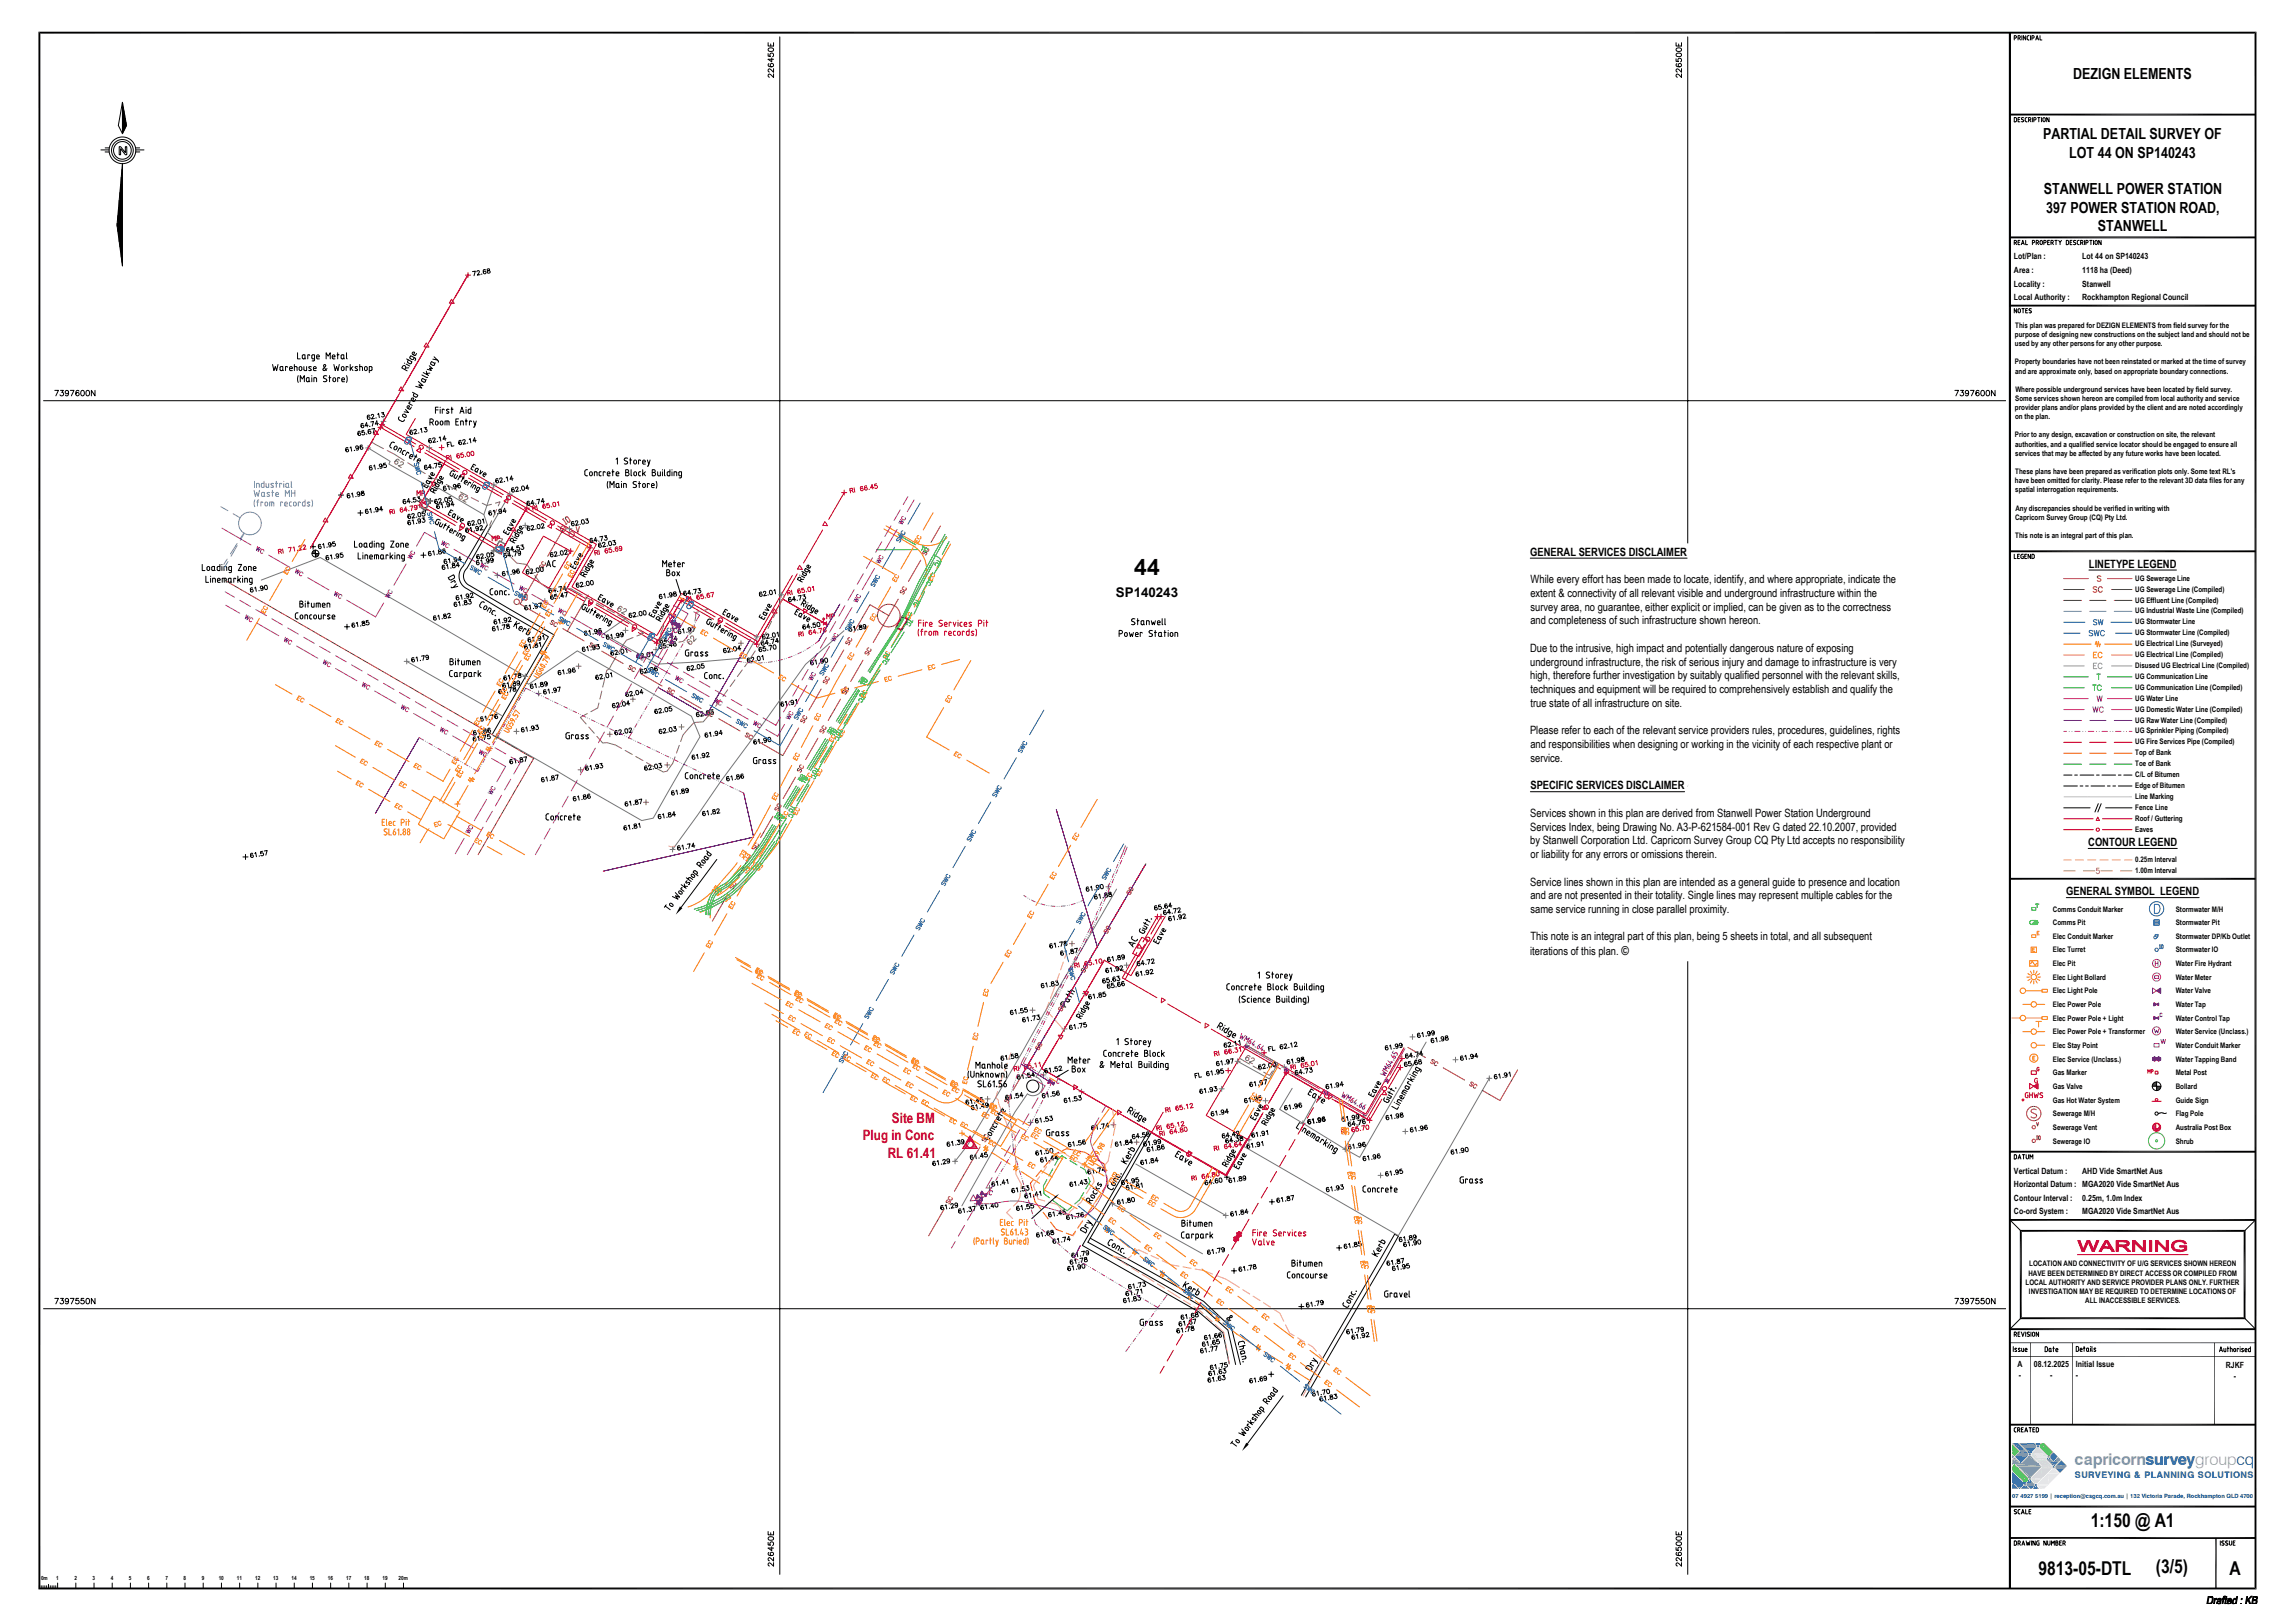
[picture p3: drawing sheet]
<svg xmlns="http://www.w3.org/2000/svg" width="841mm" height="594mm" viewBox="0 0 841 594" stroke-linecap="round" stroke-linejoin="round" font-family="sans-serif">
<defs><g id="words">
<text font-size="8.4" x="415.6" y="210.6">44</text>
<g font-size="7">
<text x="766.1" y="559.5">1:150 @ A1</text>
<text x="746.9" y="576.9">9813-05-DTL</text>
<text x="790" y="576.3">(3/5)</text>
<text x="816.9" y="577">A</text>
</g>
<text font-size="5.9" fill="#7e98ce" x="760.1" y="536.8">capricornsurveygroupcq</text>
<g font-size="5.6">
<text x="759.6" y="29">DEZIGN ELEMENTS</text>
<text x="748.7" y="51.1">PARTIAL DETAIL SURVEY OF</text>
<text x="758.2" y="57.8">LOT 44 ON SP140243</text>
<text x="748.8" y="71.2">STANWELL POWER STATION</text>
<text x="749.7" y="77.9">397 POWER STATION ROAD,</text>
<text x="768.7" y="84.7">STANWELL</text>
</g>
<g font-size="5.2" fill="#d00">
<text x="326.8" y="411.6">Site BM</text>
<text x="316.1" y="417.9">Plug in Conc</text>
<text x="325.3" y="424.1">RL 61.41</text>
</g>
<text font-size="4.9" x="408.9" y="218.6">SP140243</text>
<g font-size="4.2">
<text x="560.7" y="203.6">GENERAL SERVICES DISCLAIMER</text>
<text x="765.4" y="208">LINETYPE LEGEND</text>
<text x="560.8" y="213.7">While every effort has been made to locate, identify, and where appropriate, indicate the</text>
<text x="560.7" y="218.7">extent &amp; connectivity of all relevant vis</text>
<text x="618.8" y="218.7">i</text>
<text x="619.6" y="218.7">ble and underground infrastructure within the</text>
<text x="560.8" y="223.7">survey area, no guarantee, either expl</text>
<text x="618.7" y="223.7">i</text>
<text x="619.5" y="223.7">cit or implied, can be given as to the correctness</text>
<text x="560.7" y="228.8">and completeness of such infrastructu</text>
<text x="618.7" y="228.8">re shown hereon.</text>
<text x="560.6" y="238.8">Due to the intrusive, high impact and p</text>
<text x="619.3" y="238.8">otentially dangerous nature of exposing</text>
<text x="560.7" y="243.9">underground infrastructure, the risk of</text>
<text x="618.9" y="243.9">serious injury and damage to infrastructure is very</text>
<text x="560.6" y="248.9">high, therefore further investigation by</text>
<text x="619.3" y="248.9">suitably qualified personnel with the relevant skills,</text>
<text x="560.8" y="254">techniques and equipment will be requ</text>
<text x="619.5" y="254">ired to comprehensively establish and qualify the</text>
<text x="560.8" y="259">true state of all infrastructure on site.</text>
<text x="560.6" y="269.1">Please refer to each of the relevant se</text>
<text x="618.7" y="269.1">rvice providers rules, procedures, guidelines, rights</text>
<text x="560.7" y="274.1">and responsibilities when designing or</text>
<text x="619.8" y="274.1">working in the vicinity of each respective plant or</text>
<text x="560.8" y="279.1">service.</text>
<text x="560.7" y="289.2">SPECIFIC SERVICES DISCLAIMER</text>
<text x="560.7" y="299.2">Services shown in this plan are derive</text>
<text x="618.5" y="299.2">d from Stanwell Power Station Underground</text>
<text x="560.7" y="304.3">Services Index, being Drawing No. A3</text>
<text x="618.6" y="304.3">-P-621584-001 Rev G dated 22.10.2007, provided</text>
<text x="560.7" y="309.3">by Stanwell Corporation Ltd. Capricorn Survey Group CQ Pty Ltd accepts no responsibility</text>
<text x="765.1" y="310">CONTOUR LEGEND</text>
<text x="560.8" y="314.4">or liability for any errors or omissions t</text>
<text x="618.6" y="314.4">herein.</text>
<text x="560.7" y="324.4">Service lines shown in this plan are int</text>
<text x="560.7" y="329.5">and are not presented in their totality.</text>
<text x="618.5" y="329.5">Single lines may represent multiple cables for the</text>
<text x="619" y="324.4">ended as a general guide to presence and location</text>
<text x="757.1" y="328">GENERAL SYMBOL LEGEND</text>
<text x="560.8" y="334.5">same service running in close parallel</text>
<text x="619" y="334.5">proximity.</text>
<text x="560.8" y="344.6">This note is an integral part of this plan, being 5 sheets in total, and all subsequent</text>
<text x="560.6" y="349.9">iterations of this plan. ©</text>
</g>
<text font-size="3.3" fill="#004a95" x="760.3" y="541.5">SURVEYING &amp; PLANNING SOLUTIONS</text>
<g font-size="3.1">
<text x="737.9" y="95">Lot/Plan :</text>
<text x="762.9" y="95">Lot 44 on SP140243</text>
<text x="737.9" y="100">Area :</text>
<text x="762.9" y="100">1118 ha (Deed)</text>
<text x="737.9" y="105">Locality :</text>
<text x="762.9" y="105">Stanwell</text>
<text x="737.9" y="110">Local Authority :</text>
<text x="762.9" y="110">Rockhampton Regional Council</text>
<text x="737.9" y="430">Vertical Datum :</text>
<text x="762.9" y="430">AHD Vide SmartNet Aus</text>
<text x="737.9" y="435">Horizontal Datum : MGA2020 Vide SmartNet Aus</text>
<text x="737.9" y="440">Contour Interval :</text>
<text x="762.9" y="440">0.25m, 1.0m Index</text>
<text x="737.9" y="445">Co-ord System :</text>
<text x="762.9" y="445">MGA2020 Vide SmartNet Aus</text>
<text x="739.3" y="501">A</text>
<text x="745.2" y="501">08.12.2025</text>
<text x="760.6" y="500.9">Initial Issue</text>
<text x="815.5" y="501.1">RJKF</text>
<text x="739.8" y="505">-</text>
<text x="751.2" y="505">-</text>
<text x="760.6" y="504.9">-</text>
<text x="818.5" y="505.1">-</text>
</g>
<g font-size="2.8">
<text x="738.3" y="123.4">purpose of designing new constructions on the subject land and should not be</text>
<text x="738.4" y="120.1">This plan was prepared for DEZIGN ELEMENTS from field survey for the</text>
<text x="738.3" y="126.8">used by any other persons for any other purpose.</text>
<text x="738.3" y="133.5">Property boundaries have not been reinstated or marked at the time of survey</text>
<text x="738.3" y="136.8">and are approximate only, based on appropriate boundary connections.</text>
<text x="738.4" y="143.6">Where possible underground services have been located by field survey.</text>
<text x="738.3" y="146.9">Some services shown hereon are compiled from local authority and service</text>
<text x="738.3" y="150.3">provider plans and/or plans provided by the client and are noted accordingly</text>
<text x="738.4" y="153.6">on the plan.</text>
<text x="738.3" y="160.3">Prior to any design, excavation or construction on site, the relevant</text>
<text x="738.4" y="163.6">authorities, and a qualified service locator should be engaged to ensure all</text>
<text x="738.4" y="167">services that may be affected by any future works have been located.</text>
<text x="738.4" y="173.7">These plans have been prepared as verification plots only. Some text RL's</text>
<text x="738.3" y="177.1">have been omitted for clarity. Please refer to the relevant 3D data files for any</text>
<text x="738.4" y="180.4">spatial interrogation requirements.</text>
<text x="738.3" y="190.5">Capricorn Survey Group (CQ) Pty Ltd.</text>
<text x="738.4" y="187.1">Any discrepancies should be verified in writing with</text>
<text x="738.4" y="197.2">This note is an integral part of this plan.</text>
<text x="782.4" y="212.7">UG Sewerage Line</text>
<text x="782.4" y="216.7">UG Sewerage Line (Compiled)</text>
<text x="782.4" y="220.7">UG Effluent Line (Compiled)</text>
<text x="782.4" y="224.7">UG Industrial Waste Line (Compiled)</text>
<text x="782.4" y="228.7">UG Stormwater Line</text>
<text x="782.4" y="232.7">UG Stormwater Line (Compiled)</text>
<text x="782.4" y="236.7">UG Electrical Line (Surveyed)</text>
<text x="782.4" y="244.8">Disused UG Electrical Line (Compiled)</text>
<text x="782.4" y="240.7">UG Electrical Line (Compiled)</text>
<text x="782.4" y="248.8">UG Communication Line</text>
<text x="782.4" y="256.7">UG Water Line</text>
<text x="782.4" y="252.8">UG Communication Line (Compiled)</text>
<text x="782.4" y="260.7">UG Domestic Water Line (Compiled)</text>
<text x="782.4" y="264.7">UG Raw Water Line (Compiled)</text>
<text x="782.4" y="268.7">UG Sprinkler Piping (Compiled)</text>
<text x="782.4" y="272.7">UG Fire Services Pipe (Compiled)</text>
<text x="782.4" y="276.7">Top of Bank</text>
<text x="782.4" y="280.7">Toe of Bank</text>
<text x="782.4" y="284.7">C/L of Bitumen</text>
<text x="782.4" y="292.7">Line Marking</text>
<text x="782.4" y="288.7">Edge of Bitumen</text>
<text x="782.4" y="296.7">Fence Line</text>
<text x="782.4" y="300.7">Roof / Guttering</text>
<text x="782.4" y="304.7">Eaves</text>
<text x="782.4" y="315.8">0.25m Interval</text>
<text x="782.4" y="319.8">1.00m Interval</text>
<text x="752.2" y="334">Comms Conduit Marker</text>
<text x="797.2" y="334">Stormwater M/H</text>
<text x="752.2" y="339">Comms Pit</text>
<text x="797.2" y="339">Stormwater Pit</text>
<text x="752.2" y="344">Elec Conduit Marker</text>
<text x="797.2" y="344">Stormwater DP/Kb Outlet</text>
<text x="752.2" y="354">Elec Pit</text>
<text x="752.2" y="349">Elec Turret</text>
<text x="797.2" y="354">Water Fire Hydrant</text>
<text x="797.2" y="349">Stormwater IO</text>
<text x="752.2" y="359">Elec Light Bollard</text>
<text x="797.2" y="359">Water Meter</text>
<text x="752.2" y="364">Elec Light Pole</text>
<text x="797.2" y="364">Water Valve</text>
<text x="752.2" y="369">Elec Power Pole</text>
<text x="797.2" y="369">Water Tap</text>
<text x="752.2" y="374">Elec Power Pole + Light</text>
<text x="797.2" y="374">Water Control Tap</text>
<text x="752.2" y="384">Elec Stay Point</text>
<text x="752.2" y="379">Elec Power Pole + Transformer</text>
<text x="797.2" y="384">Water Conduit Marker</text>
<text x="797.2" y="379">Water Service (Unclass.)</text>
<text x="752.2" y="389">Elec Service (Unclass.)</text>
<text x="797.2" y="389">Water Tapping Band</text>
<text x="752.2" y="394">Gas Marker</text>
<text x="797.2" y="394">Metal Post</text>
<text x="752.2" y="399">Gas Valve</text>
<text x="797.2" y="399">Bollard</text>
<text x="752.2" y="404">Gas Hot Water System</text>
<text x="797.2" y="404">Guide Sign</text>
<text x="752.2" y="414">Sewerage Vent</text>
<text x="752.2" y="409">Sewerage M/H</text>
<text x="797.2" y="409">Flag Pole</text>
<text x="797.2" y="414">Australia Post Box</text>
<text x="752.2" y="419">Sewerage IO</text>
<text x="797.2" y="419">Shrub</text>
<text x="743.2" y="467.4">HAVE BEEN DETERMINED BY DIRECT ACCESS OR COMPILED FROM</text>
<text x="743.5" y="464">LOCATION AND CONNECTIVITY OF U/G SERVICES SHOWN HEREON</text>
<text x="742.2" y="470.7">LOCAL AUTHORITY AND SERVICE PROVIDER PLANS ONLY. FURTHER</text>
<text x="743.4" y="474.1">INVESTIGATION MAY BE REQUIRED TO DETERMINE LOCATIONS OF</text>
<text x="764" y="477.5">ALL INACCESSIBLE SERVICES.</text>
</g>
<g font-size="2.1" fill="#004a95">
<text x="737.3" y="548.8">07</text>
<text x="740.3" y="548.8">4927</text>
<text x="745.7" y="548.8">5199 | reception@csgcq.com.au | 132 Victoria Parade, Rockhampton QLD 4700</text>
</g>
<g font-size="2.1">
<text x="15" y="579">0m</text>
<text x="20.6" y="579">1</text>
<text x="27.3" y="579">2</text>
<text x="33.9" y="579">3</text>
<text x="40.6" y="579">4</text>
<text x="47.3" y="579">5</text>
<text x="54" y="579">6</text>
<text x="60.6" y="579">7</text>
<text x="67.3" y="579">8</text>
<text x="73.9" y="579">9</text>
<text x="80.1" y="579">10</text>
<text x="86.8" y="579">11</text>
<text x="93.5" y="579">12</text>
<text x="100.1" y="579">13</text>
<text x="106.8" y="579">14</text>
<text x="113.5" y="579">15</text>
<text x="120.2" y="579">16</text>
<text x="126.8" y="579">17</text>
<text x="133.5" y="579">18</text>
<text x="140.2" y="579">19</text>
<text x="146.1" y="579">20m</text>
</g>
</g></defs>
<g fill="none" stroke="#000" stroke-width=".37">
<path d="M281.4 19.6v1l.9 .1a.71 .71 0 0 1 0-1.1 .71 .71 0 0 1 1 .1 .71 .71 0 0 1-.2 1.1M281.4 15.6v1.3h2v-1.3M281.5 17.8a.99 .99 0 0 1 1.3-.4 .99 .99 0 0 1 .5 1.2l-1.5 .2-.4-.5zM282.4 16.1v.8M285.7 13.5v563.3M614.1 15.6v1.3h2v-1.3M614.2 19.7a.99 .99 0 0 1 1.2-.3 .99 .99 0 0 1 .6 1.1l-1.5 .2-.4-.5zM614.2 17.8a.99 .99 0 0 1 1.2-.4 .99 .99 0 0 1 .6 1.2l-1.5 .2-.4-.5zM615.1 16.1v.8M618.4 13.5v563.3M281.7 23.3l-.2 .1a.97 .97 0 0 0 .8 1.2 .97 .97 0 0 0 1.1-.7 .62 .62 0 0 0-.5-.7 .62 .62 0 0 0-.7 .6 .62 .62 0 0 0 .6 .7M282.8 21.3v1.4l-1.4-1h2"/>
<path d="M283.4 27.1v1.3l-1.6-1.3-.4 .8 .5 .4M283.4 25.1v1.4l-1.6-1.3-.4 .8 .5 .4M614.1 21.5v1l.9 .1a.7 .7 0 0 1 0-1.1 .7 .7 0 0 1 1 .2 .7 .7 0 0 1-.3 1M614.4 23.3l-.2 .1a.97 .97 0 0 0 .7 1.2 .97 .97 0 0 0 1.2-.7 .62 .62 0 0 0-.6-.7 .62 .62 0 0 0-.6 .6 .62 .62 0 0 0 .6 .7M616.1 27.1v1.3l-.9-1-.7-.3-.4 .8 .5 .4M616.1 25.1v1.4l-1.6-1.3-.4 .8 .5 .4M173.1 99.5l1-.2-.4 1.7M174.7 99.6l.3-.4 .6 .2-.7 1.4 1-.2M177.9 98.9l-.1-.1a.7 .7 0 0 0-.8 .8 .7 .7 0 0 0 1.1 .4 .5 .5 0 0 0-.4-.7 .5 .5 0 0 0-.6 .6M178.5 98.6l.1 .5a.65 .65 0 0 1 .8 .1 .65 .65 0 0 1 .1 .7l-.5 .2-.4-.2 .1-.6 .7-.5-.4-.3zM176.5 100.4h.1M99.9 133.5l.5 2.3 .5-1.5 .5 1.5 .5-2.3"/>
<path d="M102.7 134.4l.9-.1v1.1a.52 .52 0 0 1-.5 .4 .52 .52 0 0 1-.5-.4zM103.6 135.7l.3 .1M105.3 134.6l-.7-.3v1.5M106.1 134.8v.6M106.1 134.8a.52 .52 0 0 1 .7-.5 .52 .52 0 0 1 .3 .7h-1M106.1 135.4l.2 .4h.8M107.9 134.3l.9 .2 .1 1.3M107.9 133.5v2.3M109 129.2v2.3h1M109.6 134.8v.5M109.6 134.8a.5 .5 0 0 1 .5-.5 .5 .5 0 0 1 .5 .5v.5a.49 .49 0 0 1-.5 .5 .49 .49 0 0 1-.5-.5M110.9 130.1l.9-.1v1.1a.51 .51 0 0 1-.5 .4 .51 .51 0 0 1-.5-.4z"/>
<path d="M111.3 134.3l.1 1.3 .3 .2h.6v-1.5M111.8 131.4l.2 .1M113.5 130.2l-.7-.2v1.5M114.1 134.5a.48 .48 0 0 0-.6-.2 .48 .48 0 0 0-.3 .5l.8 .5a.47 .47 0 0 1-.3 .5 .47 .47 0 0 1-.6-.1M114.8 135h1a.51 .51 0 0 0-.3-.7 .51 .51 0 0 0-.6 .5l.1 .9 .8 .1M115.2 131.5l-.9-.2 .2-1.3h.7v1.9l-.2 .3h-.6M116 130.7h1a.52 .52 0 0 0-.3-.7 .52 .52 0 0 0-.7 .5v.6M116 131.1l.2 .3 .8 .1M118.7 134.4l-.1-.5a.39 .39 0 0 1 .6-.3 .39 .39 0 0 1 0 .7l-.7 .7a.45 .45 0 0 0 0 .7 .45 .45 0 0 0 .6 0l.7-.7M118.7 134.4l.9 1.4M119.5 131.5v-2.3l.7 1.3 .8-1.3v2.3M121.7 130.7h1a.51 .51 0 0 0-.3-.7 .51 .51 0 0 0-.6 .5l.1 .9 .8 .1"/>
<path d="M122.3 133.5l.5 2.3 .5-1.5 .5 1.5 .5-2.3M123.5 130h.7M123.7 129.2v2.3M125 130.4v.7M125 130.4l.2-.4h.8v1.1a.5 .5 0 0 1-.5 .4 .5 .5 0 0 1-.5-.4M125.1 134.8v.5M125.1 134.8a.49 .49 0 0 1 .5-.5 .49 .49 0 0 1 .5 .5v.5a.49 .49 0 0 1-.5 .5 .49 .49 0 0 1-.5-.5M126 131.4l.2 .1M127 129.2v2l.2 .3M127.5 134.6l-.7-.3v1.5M128.3 133.5v2.3M128.7 134.9l.6 .9"/>
<path d="M129.3 134.3l-1 .9M131.1 134.5a.48 .48 0 0 0-.6-.2 .48 .48 0 0 0-.3 .5l.7 .5a.47 .47 0 0 1-.3 .5 .47 .47 0 0 1-.5-.1M131.8 134.3l1 .2v1.3M131.8 133.5v2.3M133.7 134.5h.7l.1 .8a.49 .49 0 0 1-.4 .5 .49 .49 0 0 1-.5-.5zM135.3 135.8l1-.2-.2-1.3h-.8v2.2M148.2 133l.1 .1M148.6 134.8a.62 .62 0 0 0-.3-.8 .62 .62 0 0 0-.8 .2l-.3 .6 2 1.1M148.8 133.4l1.3 .7M149 131.5l2 1.1-.7 .7-.8-.4-.1-.5M149.6 131.9l-.3 .5M149.8 134.8h-1.2l-.3 .6"/>
<path d="M151.7 129.1a.48 .48 0 0 0-.6 .1 .48 .48 0 0 0 .2 .7l.5 .3M151.8 129l.2 .1-.5 .9M151.8 131l-.3 .6M152.1 131.2l-1.6-.9-.3 1 .9 .5 .4-.2M152.1 131.2l.2 .4-.3 .6M152.6 129.5l-.4 .7h-.4M153.3 139.8l1.7 1.5-1.5-.3 1 1.2-2.2-.7M154.6 137.4l1.8 .9 .3-.1M155.1 136.5l1.9 1.1M155.9 139.6v-.4l-1.1-.6-.3 1 .9 .5 .5-.4M156.2 139.1l-.2 .2M156.2 136l.3 1.3"/>
<path d="M157.3 134l1.1 1-1-.1 .7 .8-1.5-.4M157.5 136.7l-1 .1M158 133.5l.8 .4 .4-.4M158.6 131.6l1.5 .3M159.1 130.7l1.5 1.6v.4M159.2 133.5l-.1-.5-1-.5-.3 .7 .2 .3M159.5 133l-.2 .1M16 146.8h718.9M20.1 143h1.3l-.9 2M22.2 143h1l-.6 .8a.66 .66 0 0 1 .5 1 .66 .66 0 0 1-1.1-.1M25.1 143.7a.62 .62 0 0 1-.8 .5 .62 .62 0 0 1-.3-1 .62 .62 0 0 1 1 .1l.1 .4a.93 .93 0 0 1-.7 1.3l-.4-.3M25.8 143h1.3l-.9 2"/>
<path d="M28.9 143.3l-.1-.2a.98 .98 0 0 0-1.2 .7 .98 .98 0 0 0 .8 1.2 .62 .62 0 0 0 .6-.5 .62 .62 0 0 0-.5-.7 .62 .62 0 0 0-.7 .6M29.9 143.1a.98 .98 0 0 1 1.2 .8 .98 .98 0 0 1-.8 1.1l-.6-.3-.1-.8zM31.8 143.1a.98 .98 0 0 1 1.2 .7 .98 .98 0 0 1-.8 1.2l-.6-.3zM34.8 143v2l-1.3-2v2M131.9 158.2l-.1-.2a.73 .73 0 0 0-.7 .8 .73 .73 0 0 0 .9 .7 .5 .5 0 0 0-.1-.9 .5 .5 0 0 0-.7 .6M133.1 155.3l-.1-.1a.73 .73 0 0 0-.7 .8 .73 .73 0 0 0 .9 .6 .49 .49 0 0 0-.2-.8 .49 .49 0 0 0-.7 .5M133.3 157.7l-.7 .1v.7a.57 .57 0 0 1 .9-.2 .57 .57 0 0 1 0 .9 .57 .57 0 0 1-.9-.1M134.3 159h.1M134.9 155.8l-1.2 .2 .6-1.1 .3 1.5M135.4 152.3l-.1-.2a.72 .72 0 0 0-.7 .8 .72 .72 0 0 0 .9 .6 .49 .49 0 0 0-.2-.8 .49 .49 0 0 0-.7 .5M135.5 156.1h.1M135.7 157.5l-.1-.1a.73 .73 0 0 0-.7 .8 .73 .73 0 0 0 .9 .6 .49 .49 0 0 0-.2-.8 .49 .49 0 0 0-.7 .5"/>
<path d="M135.8 154.6l1.1-.2-.5 1.7M136 152.3l.2-.4 .7 .2-.8 1.4 1.1-.2M136.2 157.2l1-.2-.5 1.7M137.8 153.1h.1M138.4 151.8l.3-.4 .3 1.6M138.6 155.2l-1.1 .2 .6-1.2 .2 1.6M139.8 151.3l.8-.2-.4 .7a.52 .52 0 0 1 .6 .8 .52 .52 0 0 1-1-.1M146.3 152.7l-.3 .7 .3 .5 1.3 .5 .6-.6M147.7 152.6a.48 .48 0 0 1-.2-.6 .48 .48 0 0 1 .7-.2l.4 .2a.48 .48 0 0 1 .2 .7 .48 .48 0 0 1-.6 .2l-.5-.2M148.6 150l1.1 1.2-1.6-.3M150.3 147.3l-.5 .5 1.3 .7M150.7 149.2l-.5 .7-.8-.3a.51 .51 0 0 1-.1-.8 .51 .51 0 0 1 .8 0l-.5 .9"/>
<path d="M151 157.8l-.1-.2a.7 .7 0 0 0-.8 .9 .7 .7 0 0 0 1.1 .4 .5 .5 0 0 0-.4-.7 .5 .5 0 0 0-.5 .5M151.1 143.7l2 1.1-.4 .7-1.2-.4 .3-1M151.4 145.9l.2 .1-.5 .9M151.4 145.9a.48 .48 0 0 0-.7 .2 .48 .48 0 0 0 .2 .6l.9 .3 .5-.7M151.6 157.8l.1-.3 .5-.2 .4 .4-.8 1.3 1-.2M153.4 158.6h.1M154 157.3l.3-.4 .3 1.6M155.4 156.7l.8-.1-.3 .7a.54 .54 0 0 1 .5 .8 .54 .54 0 0 1-.9 0M157.5 154.7h.7l.6 1M158.2 154.7a.62 .62 0 0 0 .6-.6 .62 .62 0 0 0-.6-.6h-.7v2.2M159.5 150.2h1M160.5 154.7a.49 .49 0 0 0-.5-.5 .49 .49 0 0 0-.5 .5v.5a.49 .49 0 0 0 .5 .5 .49 .49 0 0 0 .5-.5"/>
<path d="M160.5 149.2h-1v2.2M160.5 154.7v.5M161.3 149.2v.1M161.3 149.9v1.5M161.4 154.4h.8l.1 .8a.49 .49 0 0 1-.5 .5 .49 .49 0 0 1-.5-.5zM162.8 150.2l-.8-.3v1.5M163 155.7v-1.5l1.4 .1 .1 1.4M163.8 154.2v1.5M164.5 150.1a.48 .48 0 0 0-.6-.2 .48 .48 0 0 0-.2 .5l.7 .5a.47 .47 0 0 1-.3 .6 .47 .47 0 0 1-.6-.2M165.3 149.9h.7M165.5 149.2v2.2M167 154.5h.8"/>
<path d="M168 153.5h-1v2.2h1M168.5 151.4l.8-2.2 .7 2.2M168.8 155.7v-1.5l.9 .3 .1 1.2M168.8 150.8h1M170.5 154.2h.8M170.8 149.2v.1M170.8 149.9v1.5M170.8 153.5v2.2M172.5 149.2v2.2h-.8l-.2-1.2 1-.3M172.8 154.5l-.8-.3v1.5M173.5 154.2l.5 1.5M174.5 154.2l-.6 2.2-.4 .1"/>
<path d="M716.3 143h1.3l-.9 2M718.4 143h1l-.6 .8a.66 .66 0 0 1 .5 1 .66 .66 0 0 1-1.1-.1M721.3 143.7a.62 .62 0 0 1-.9 .5 .62 .62 0 0 1-.2-1 .62 .62 0 0 1 1 .1l.1 .4a.93 .93 0 0 1-.8 1.3l-.3-.3M722 143h1.3l-.9 2M725.1 143.3l-.1-.2a.98 .98 0 0 0-1.2 .7 .98 .98 0 0 0 .7 1.2 .62 .62 0 0 0 .7-.5 .62 .62 0 0 0-.6-.7 .62 .62 0 0 0-.6 .6M726.1 143.1l.2-.1a1.04 1.04 0 0 1 .8 1 1.04 1.04 0 0 1-.8 1l-.5-.8zM728 143.1a.98 .98 0 0 1 1.1 .7 .98 .98 0 0 1-.7 1.2l-.6-.3-.1-.8zM731 143v2l-1.3-2v2M127.5 164.1l-.1-.1a.7 .7 0 0 0-.8 .9 .7 .7 0 0 0 1.1 .4 .5 .5 0 0 0-.4-.7 .5 .5 0 0 0-.6 .5M128.3 164.1l.3-.4 .3 1.6M129.9 165h.1M131.3 163.8a.5 .5 0 0 1-.6 .5 .5 .5 0 0 1-.3-.7 .5 .5 0 0 1 .8-.1v1.3h-.7"/>
<path d="M132.7 163.2l-.1-.1a.73 .73 0 0 0-.7 .8 .73 .73 0 0 0 .9 .6 .49 .49 0 0 0-.1-.8 .49 .49 0 0 0-.7 .5M136.2 170.8l-.1-.2a.73 .73 0 0 0-.8 .9 .73 .73 0 0 0 .9 .6 .49 .49 0 0 0-.1-.8 .49 .49 0 0 0-.7 .5M136.9 170.7l.3-.3 .3 1.5M138.5 171.6h.1M139.9 170.4a.5 .5 0 0 1-.6 .6 .5 .5 0 0 1-.3-.8 .5 .5 0 0 1 .8-.1l.1 1.3h-.7M141.3 169.7l-.8 .1 .1 .7a.56 .56 0 0 1 .8-.2 .56 .56 0 0 1 0 .9 .56 .56 0 0 1-.8-.1M144.6 162.2l-.8-.2-.4 .3-.6 1.2 .7 .7M144.7 163.5a.49 .49 0 0 1 .7 0 .49 .49 0 0 1 .1 .6l-.3 .5a.48 .48 0 0 1-.6 .2 .48 .48 0 0 1-.2-.7zM145.7 165.4l.7-1.3 .7 .6-.6 1.1M148.6 165.2l-.8-.1-.4 .8 .5 .7M149.8 166.2l-.6-.6-.7 1.3M150 167.3l.1 .4 .6 .4"/>
<path d="M150.3 166.8l-.3 .5M150.3 166.8a.51 .51 0 0 1 .8-.1 .51 .51 0 0 1 0 .7l-.9-.4M152.1 167.2l.7 .3M152.7 166.6l-1.1 2M152.9 168.9l.1 .5M153 169.4l.6 .3M153 168.5l.9 .5 .1-.2M154 168.8a.48 .48 0 0 0-.2-.7 .48 .48 0 0 0-.6 .2l-.3 .5M155.1 177l-.4 .8 1.8 1 .4-.8M155.8 177.7l-.3 .5M156.3 170.6l-.1-.1a.73 .73 0 0 0-.7 .8 .73 .73 0 0 0 .9 .6 .49 .49 0 0 0-.1-.8 .49 .49 0 0 0-.7 .5M156.5 176l1 .6-.3 .6-1-.4z"/>
<path d="M157.3 174.4l1 1-1.4-.2M157.7 176.4l-.2 .2M157.9 179.3l-.3 .4 1.8 1M157.9 160.8l-.1-.1a.73 .73 0 0 0-.7 .8 .73 .73 0 0 0 .9 .7 .49 .49 0 0 0-.2-.9 .49 .49 0 0 0-.6 .5M157.9 179.3a.55 .55 0 0 1 .7-.3 .55 .55 0 0 1 .3 .8M158 174a.46 .46 0 0 1 0-.7 .46 .46 0 0 1 .7 0l-.5 .8M158.1 171.1l-1.1 .2 .6-1.1 .3 1.5M158.5 178.2h.1M158.5 160.9l.3-.4 .6 .2-.7 1.4 1-.2M158.7 171.4h.1M159.1 169.9l1-.2-.4 1.7M159.1 178.5l1.1 .6"/>
<path d="M159.2 176.8l1.8 1-.3 .4M159.2 173.7l-.4 .5-.8-.2M159.8 177.1l-.2 .8 .8 .5 .3-.2M159.9 179.7l-1 .1-.3 .5M160.3 161.7h.1M160.9 160.4l.3-.4 .3 1.6M161.5 169.5l-.8 .1 .1 .7a.56 .56 0 0 1 .8-.2 .56 .56 0 0 1 0 .9 .56 .56 0 0 1-.8-.1M161.7 176.4l-.5 .6-.9-.6 .3-.7 1.4 .8v.9M162.5 175l-.4 .6-.8-.3a.46 .46 0 0 1-.1-.7 .46 .46 0 0 1 .7 .1l-.4 .8M163.3 178.3l-.1-.2a.72 .72 0 0 0-.7 .9 .72 .72 0 0 0 .9 .6 .49 .49 0 0 0-.2-.9 .49 .49 0 0 0-.7 .5M163.4 160.7l-1.1 .2 .6-1.2 .2 1.6M164 178.2l.3-.4 .3 1.6"/>
<path d="M164.5 162.8l-.6 .1M164.8 162l-1 .2 .3 1.5M165.1 161.9l.3 1.6 .9-.2M165.4 172.7l-.5 1 .1 .5 .6 .4 .6-1-.2-.1M165.4 172.7l.4-.2 .8 .3M165.7 179.1h.1M166.9 173.7l-.5 .9M167.1 177.9a.5 .5 0 0 1-.6 .5 .5 .5 0 0 1-.3-.7 .5 .5 0 0 1 .8-.1v1.3h-.7M167.7 174.2l-.7 1.1-.6-.4v-.3M168.2 174.5l.6 .3M168.5 177.3l-.1-.1a.73 .73 0 0 0-.7 .8 .73 .73 0 0 0 .9 .6 .5 .5 0 0 0-.2-.8 .5 .5 0 0 0-.6 .5M168.8 174l-1 1.8"/>
<path d="M168.9 161.5l-.1-.1a.7 .7 0 0 0-.8 .8 .7 .7 0 0 0 1.1 .4 .5 .5 0 0 0-.4-.7 .5 .5 0 0 0-.5 .6M169.4 175.2l.6 .3M169.6 161.5v-.3l.5-.1 .4 .4-.8 1.3 1-.2M170 174.7l-1 1.7M170.3 176.4l.7 .5 .2-.2M171.1 176.7a.44 .44 0 0 0-.1-.6 .44 .44 0 0 0-.6 .1l-.3 .8 .6 .4M171.3 162.3h.1M171.9 161l.3-.3 .3 1.5M172.4 177.1l-.4-.5-.7 1.2M173 178.8l.7-1.2 .5 .3 .1 .4-.5 .9M173.1 170.8l.6 .4M173.1 177.3l-.6 1.1"/>
<path d="M173.5 176.7l-.1 .1M174.2 172.7l.2 .1M174.3 170.5l-.8-.4-1 1.7 .8 .5M174.4 171.7l-.4 .7 .2 .3M174.4 171.7l.3-.1 .6 .3-.5 .8M174.5 161.4l-1.2 .2 .6-1.2 .3 1.6M174.7 179.7l.5 .3M174.7 172.9l.1 .2M174.8 172.7l-.4 .1M174.9 178.7l-.3 .7 .1 .3M175.4 178.6l-.5 .1M175.4 178.5l.5 .3-.9 1.5-.3 .1-.5-.2"/>
<path d="M176.1 172.3l-.3 1.4 1.1-1M177.1 173.7l.8 .4 .1-.2M178 173.9a.44 .44 0 0 0-.1-.6 .44 .44 0 0 0-.6 .2l-.3 .8 .6 .4M182.4 175.5l-.1-.1a.72 .72 0 0 0-.7 .8 .72 .72 0 0 0 .9 .6 .49 .49 0 0 0-.1-.8 .49 .49 0 0 0-.7 .5M183.1 175.6l.2-.5 .7 .2-.8 1.5 1.1-.2M184.8 176.3h.1M185.5 175.1l.3-.4 .3 1.6M188 175.4l-1.1 .2 .5-1.2 .3 1.6M188.3 178.9l-.1-.2a.73 .73 0 0 0-.8 .8 .73 .73 0 0 0 .9 .7 .49 .49 0 0 0-.1-.9 .49 .49 0 0 0-.7 .6M188.9 178.9l.2-.4 .7 .2-.8 1.4 1.1-.2M190.6 179.7h.1M191.2 178.2a.73 .73 0 0 1 1 .6 .73 .73 0 0 1-.7 .8l-.4-.8z"/>
<path d="M193.8 178.8l-1.1 .1 .5-1.1 .3 1.5M215.3 172.1l-.8 .1-.2 .5v1.2l.4 .4h.6M216.1 173l.7-.1a.89 .89 0 0 1-.2 1.4l-.5-.3zM217.8 174.3v-1.5l.9 .3 .1 1.2M219.5 173.2v.8M219.5 174l.2 .3h.6M220.3 172.8l-.6 .1-.2 .3M221.8 173.1l-.8-.3v1.5M222.5 173.6h1a.52 .52 0 0 0-.3-.7 .52 .52 0 0 0-.7 .4l.1 .9 .9 .1M224.3 172.8h.7M224.5 172.1v2.2M225.7 168.3l.5-.5v2.2"/>
<path d="M225.8 173.6h.9a.51 .51 0 0 0-.3-.7 .51 .51 0 0 0-.6 .4l.1 .9 .8 .1M229.2 173.1h.7a.5 .5 0 0 0 .5-.5 .5 .5 0 0 0-.5-.5h-.7v2.2h.7a.61 .61 0 0 0 .6-.6 .61 .61 0 0 0-.6-.6M230 167.9l-.7-.1-.5 .3v.6l1 .5 .2 .3-.6 .5-.7-.1M230.7 168.5h.8M231 167.8v2.2M231.2 172.1v2M231.3 174.1l.2 .2M232.3 168.7l.5-.1a.84 .84 0 0 1 .2 1.3l-.7-.2zM232.4 173l.6-.1a.89 .89 0 0 1-.2 1.4l-.5-.3zM234 173.2v.8M234 174l.2 .3h.5M234.7 168.8l-.7-.3v1.5"/>
<path d="M234.7 172.8l-.5 .1-.2 .3M235.5 169.3h1a.52 .52 0 0 0-.4-.7 .52 .52 0 0 0-.6 .4l.1 .9 .9 .1M235.5 172.1v2.2M235.9 173.5l.6 .8M236.5 172.8l-1 .9M237.2 168.5l.5 1.5M237.6 170.6l-.4 .2M238.2 168.5l-.6 2.1M239 173.1h.6a.5 .5 0 0 0 .5-.5 .5 .5 0 0 0-.5-.5h-.6v2.2h.6a.61 .61 0 0 0 .6-.6 .61 .61 0 0 0-.6-.6M241 172.8v1.3l.4 .2h.6v-1.5M242.7 172.1v.1M242.7 172.8v1.5"/>
<path d="M243.5 172.1v2l.2 .2M245.5 172.1v2.2h-.8l-.2-1.2 1-.3M246.2 172.1v.1M246.2 172.8v1.5M247 174.3v-1.5l.9 .3 .1 1.2M249.7 174.3l-1-.2 .2-1.2 .8-.1v1.9l-.2 .3-.7 .1M114.7 199.4v1.8M117.5 199.6l-.1-.1a.73 .73 0 0 0-.8 .8 .73 .73 0 0 0 1 .6 .49 .49 0 0 0-.2-.8 .49 .49 0 0 0-.7 .5M118.2 199.5l.3-.3 .3 1.5M121.3 199.2a.49 .49 0 0 1-.6 .6 .49 .49 0 0 1-.4-.7 .49 .49 0 0 1 .8-.2l.1 1.4-.7-.1M122.6 198.5l-.8 .1 .1 .7a.56 .56 0 0 1 .8-.2 .56 .56 0 0 1 .1 .9 .56 .56 0 0 1-.9-.1M124 181.4h1.9"/>
<path d="M124.9 180.4v1.9M128 181l-.1-.1a.7 .7 0 0 0-.8 .8 .7 .7 0 0 0 1.1 .5 .5 .5 0 0 0-.4-.7 .5 .5 0 0 0-.5 .5M128.8 181l.3-.4 .3 1.6M129.9 198.2v2.3h1M130.4 181.8h.1M131.1 187.9h1.9M131.8 199.2l.4-.2a.84 .84 0 0 1 .2 1.4l-.7-.2zM131.8 180.7a.5 .5 0 0 1-.6 .5 .5 .5 0 0 1-.3-.7 .5 .5 0 0 1 .8-.1l.2 1-.4 .4-.4-.1M132 187v1.9M132.4 180.1l.1 .5 1 .3a.52 .52 0 0 1-.5 .7 .52 .52 0 0 1-.5-.7l.8-.6-.1-.3zM133.8 199h.6v1.1a.5 .5 0 0 1-.5 .4 .5 .5 0 0 1-.5-.4v-.9l.4-.2M134.7 186.7l-.1-.1a.73 .73 0 0 0-.7 .8 .73 .73 0 0 0 .9 .6 .49 .49 0 0 0-.2-.8 .49 .49 0 0 0-.6 .5"/>
<path d="M135.5 186.7l.3-.4 .3 1.6M135.8 199h.6M136.4 198.2v2.3l-1-.2v-.9l.4-.4M137.1 187.5h.1M137.1 198.2v.2M137.1 199v1.5M138.5 186.4a.5 .5 0 0 1-.6 .5 .5 .5 0 0 1-.3-.7 .5 .5 0 0 1 .8-.1v1.3l-.7-.1M138.5 199h-.6v1.5M138.5 199l.3 .2 .1 1.3M140 199l-.4 .2v1.1l1 .2M140 199h.6v1.9l-.2 .3h-.6M140.2 186.6l-1.1 .2 .6-1.2 .2 1.6"/>
<path d="M143.1 198.2h1.3l-1.3 2.3h1.3M145.2 199.2l.5-.2a.83 .83 0 0 1 0 1.5l-.5-.3zM147.5 199h-.7v1.5M147.5 199l.3 .2 .1 1.3M148.5 183.2l-.1-.2a.7 .7 0 0 0-.8 .9 .7 .7 0 0 0 1.1 .4 .5 .5 0 0 0-.4-.7 .5 .5 0 0 0-.5 .5M148.6 199.7h1a.51 .51 0 0 0-.3-.7 .51 .51 0 0 0-.7 .5l.1 .9 .9 .1M150.3 188.6l-.2-.2a.73 .73 0 0 0-.7 .9 .73 .73 0 0 0 .9 .6 .49 .49 0 0 0-.1-.8 .49 .49 0 0 0-.7 .5M150.3 190.9l-.2-.2a.72 .72 0 0 0-.7 .9 .72 .72 0 0 0 .9 .6 .49 .49 0 0 0-.1-.9 .49 .49 0 0 0-.7 .5M150.3 183.7l-1.1 .2 .5-1.2 .3 1.6M150.9 184h.1M150.9 188.6l.2-.4 .7 .2-.8 1.4 1.1-.1M151 190.8l.3-.4 .3 1.6"/>
<path d="M152.1 182.3l-.7 .1v.7a.56 .56 0 0 1 .9-.2 .56 .56 0 0 1 0 .9 .56 .56 0 0 1-.8-.1M152.6 189.4h.1M152.6 191.7h.1M152.9 182.1l.8-.1-.3 .7a.53 .53 0 0 1 .5 .7 .53 .53 0 0 1-.9 .1M153.2 187.9a.73 .73 0 0 1 1 .6 .73 .73 0 0 1-.7 .8l-.4-.8zM154 190.5a.5 .5 0 0 1-.6 .5 .5 .5 0 0 1-.3-.7 .5 .5 0 0 1 .8-.1l.1 1.3h-.7M154.6 189.9l.9-.2-.4 .7a.53 .53 0 0 1 .5 .8 .53 .53 0 0 1-.9 0M155 186.8h1.8M155.4 187.5l-.8 .1 .1 .7a.56 .56 0 0 1 .8-.2 .56 .56 0 0 1 .1 .8 .56 .56 0 0 1-.9 0M155.5 182.2l2.2 1.4-1.8 3.2-2.2-1.1zM155.9 185.9v1.9M156.8 183.6h1.8"/>
<path d="M157.7 182.6v1.9M160.1 183.1l-.1-.1a.7 .7 0 0 0-.8 .8 .7 .7 0 0 0 1.1 .4 .5 .5 0 0 0-.4-.7 .5 .5 0 0 0-.6 .6M160.7 183.2l.2-.5 .7 .2-.8 1.5 1.1-.2M160.8 184.9l-.1-.1a.7 .7 0 0 0-.8 .8 .7 .7 0 0 0 1.1 .4 .5 .5 0 0 0-.4-.7 .5 .5 0 0 0-.5 .6M161.3 190.6l-.7-.3-.5 .1-.5 1.4 .7 .5 .5-.9-.2-.2M161.5 191.5l-.5 1 .2 .3M161.6 184.8l.3-.3 .3 1.6M162.3 191.9l-.7 1.2-.4-.3M162.5 183.9h.1M162.9 192.3l.6 .3M163.1 182.4a.74 .74 0 0 1 .9 .6 .74 .74 0 0 1-.7 .9l-.4-.8zM163.2 185.7h.1"/>
<path d="M163.4 191.8l-1 1.7M164.1 192.9l.5 .4M164.6 192.5l-1 1.7M164.6 184.6a.5 .5 0 0 1-.6 .5 .5 .5 0 0 1-.3-.8 .5 .5 0 0 1 .8 0l.1 1.2h-.7M164.7 187.5l.6 .4M164.9 194.2l.8 .4 .1-.2M165.2 182l-.7 .1v.7a.56 .56 0 0 1 .8-.2 .56 .56 0 0 1 .1 .9 .56 .56 0 0 1-.9-.1M165.8 194.4a.44 .44 0 0 0-.2-.6 .44 .44 0 0 0-.6 .2l-.2 .8 .6 .4M166 187.2l-.8-.4-1 1.7 .8 .5M166.4 184.8l-1.2 .2 .6-1.2 .3 1.6M166.4 189.6l.1 .2M166.5 188.3l.5 .3-.6 .9-.4 .1-.3-.6 .5-.7h.3"/>
<path d="M167.1 194.9l-.5-.5-.7 1.1M167.7 196.6l.7-1.2 .6 .5-.5 1.1M167.8 189l-.3 1.4 1.1-1M167.8 195l-.7 1.2M168.1 194.5h.1M168.7 190.7l.1 .4M168.8 191.1l.5 .3M168.8 190.4l.8 .4 .1-.2M168.8 198l.4 .2M169.7 190.6a.44 .44 0 0 0-.2-.6 .44 .44 0 0 0-.6 .2l-.3 .4M169.9 197.8l-.7-.6 .7-.9 .6 .3-.8 1.5-.5 .1M171.4 193.6l-.1-.1a.73 .73 0 0 0-.7 .8 .73 .73 0 0 0 .9 .6 .49 .49 0 0 0-.1-.8 .49 .49 0 0 0-.7 .5"/>
<path d="M172.2 193.6l.3-.4 .3 1.6M172.2 191.2l-.1-.1a.7 .7 0 0 0-.7 .8 .7 .7 0 0 0 1 .4 .5 .5 0 0 0-.3-.7 .5 .5 0 0 0-.6 .6M172.9 191.2l.2-.4 .6 .2-.7 1.4 1-.1M173.8 194.5h.1M174.6 192h.1M175.2 190.5a.73 .73 0 0 1 1 .6 .73 .73 0 0 1-.8 .8l-.3-.7zM175.3 193.3a.49 .49 0 0 1-.6 .5 .49 .49 0 0 1-.4-.7 .49 .49 0 0 1 .8-.1l.1 1.3h-.7M175.8 193l.3-.4 .6 .2-.8 1.4 1.1-.1M176.7 190.5l.3-.4 .3 1.6M178.6 192.3l-8.9 15.1a5.2 5.2 0 0 0 1.5 8.4l14.6 8.8 15.1 8.7-20.4 35.5M179.8 192.9l-8.7 15.3a3.8 3.8 0 0 0 1 6.4l31 18-21.2 37.1M179.9 187.3l-.1-.1a.7 .7 0 0 0-.7 .9 .7 .7 0 0 0 1 .4 .5 .5 0 0 0-.3-.7 .5 .5 0 0 0-.6 .5"/>
<path d="M180.7 187.3l.3-.4 .3 1.6M182.3 188.2h.1M183.7 187a.5 .5 0 0 1-.6 .5 .5 .5 0 0 1-.3-.7 .5 .5 0 0 1 .8-.1l.1 1.3h-.7M184.9 194.2l-.5 .7 1.8 1 .4-.8M185.5 187.2l-1.1 .2 .5-1.2 .3 1.6M185.5 194.8l-.3 .6M187.1 191.5l.9 1.1-1.4-.3M187.1 194.2l-.4 .2-.8-.5 .3-.8 1 .6-.1 .5M187.5 193.5l-.2 .2M187.7 196.4l.1 .1M188 191.2l.4-.7a.46 .46 0 0 0-.7-.1 .46 .46 0 0 0 .1 .7l.5 .3M188.1 198a.55 .55 0 0 0-.3-.7 .55 .55 0 0 0-.7 .2l-.3 .5 1.8 1"/>
<path d="M188.3 196.7l1.2 .7M188.4 195.1l1.8 .9-.3 .5M189 190.8l-.4 .6h-.3M189 195.4l-.2 .8 .7 .4M189.1 198l-1 .1-.3 .4M189.6 194.9l.6 .4M189.7 194.9l-.2-.3 .3-.6 1.5 .8 .1 .4M189.9 196.5l-.4 .1M190.1 199.9l-.8 .1 .1 .7a.56 .56 0 0 1 .8-.2 .56 .56 0 0 1 .1 .9 .56 .56 0 0 1-.9-.1M190.7 193.7l.4-.8a.46 .46 0 0 0-.7 0 .46 .46 0 0 0 .1 .7l.5 .3M190.9 199.8l.8-.2-.4 .7a.54 .54 0 0 1 .6 .8 .54 .54 0 0 1-1 0M191 194.6l-.4 .6h-.3"/>
<path d="M191.4 195.3l-.2 .3M191.7 193.3l-.4 .6h-.3M193.9 183.8l-.1-.2a.7 .7 0 0 0-.8 .9 .7 .7 0 0 0 1.1 .4 .5 .5 0 0 0-.4-.7 .5 .5 0 0 0-.5 .6M194 193l-.1-.2a.7 .7 0 0 0-.8 .9 .7 .7 0 0 0 1.1 .4 .5 .5 0 0 0-.4-.7 .5 .5 0 0 0-.6 .5M194.6 193l.2-.4 .7 .2-.8 1.4 1.1-.2M195.7 184.3l-1.1 .2 .5-1.2 .3 1.6M196.3 184.6h.1M196.3 193.8h.1M196.7 183.1l1-.2-.5 1.7M196.9 192.3a.73 .73 0 0 1 1 .5 .73 .73 0 0 1-.7 .9l-.4-.8zM198.3 192.3l.3-.4 .6 .2-.8 1.4 1.1-.1M199.4 183.7l-1.1 .2 .6-1.2 .3 1.6"/>
<path d="M210.2 191.2l-.1-.1a.73 .73 0 0 0-.7 .8 .73 .73 0 0 0 .9 .6 .49 .49 0 0 0-.2-.8 .49 .49 0 0 0-.7 .5M210.8 191.3l.5-.5 .4 .4-.8 1.3 1.1-.2M212.6 192h.1M213.1 190.5a.73 .73 0 0 1 1 .6 .73 .73 0 0 1-.7 .9l-.4-.8zM214.6 190.2l.8-.1-.4 .7a.53 .53 0 0 1 .6 .7 .53 .53 0 0 1-1 0M217 197.4l-.1-.1a.73 .73 0 0 0-.7 .8 .73 .73 0 0 0 .9 .6 .5 .5 0 0 0-.2-.8 .5 .5 0 0 0-.6 .5M218.8 197.9l-1.1 .2 .5-1.1 .3 1.5M219.4 198.2h.1M219.7 196.7l1.1-.2-.5 1.7M220.1 199.1l-.1-.1a.73 .73 0 0 0-.7 .8 .73 .73 0 0 0 .9 .6 .49 .49 0 0 0-.1-.8 .49 .49 0 0 0-.7 .5M220.8 199.2l.2-.5 .6 .2-.7 1.5 1-.2M221.4 196.4l.8-.1-.3 .6a.53 .53 0 0 1 .5 .8 .53 .53 0 0 1-.9 0"/>
<path d="M222.5 199.9h.1M223.1 198.4a.74 .74 0 0 1 1 .6 .74 .74 0 0 1-.7 .9l-.4-.8zM224.5 198.1l.8-.1-.3 .6a.53 .53 0 0 1 .5 .8 .53 .53 0 0 1-.9 0M74.1 206.8v2.2h1M75.4 211.1v2.3h1M76 207.7l.4-.1a.83 .83 0 0 1 0 1.4l-.5-.3zM77.2 211.1v.1M77.2 211.9v1.5M77.7 207.7l.9-.2v1.2a.5 .5 0 0 1-.5 .4 .5 .5 0 0 1-.5-.4zM78.6 208.9l.2 .1M78.9 212.2l-.2-.3h-.8v1.5M78.9 212.2v1.2"/>
<path d="M79.7 212.6h1a.51 .51 0 0 0-.4-.7 .51 .51 0 0 0-.6 .4l.1 .9 .9 .2M80.6 206.8v2.2h-.8l-.2-1.2 1-.3M81.3 206.8v.1M81.3 207.5v1.5M81.4 213.4v-1.5l1.4 .1 .1 1.4M82.1 209v-1.5l.9 .3 .1 1.2M82.2 211.9v1.5M83.8 212l.9-.1-.1 1.1a.5 .5 0 0 1-.5 .4 .5 .5 0 0 1-.4-.4zM84.7 213.2l.2 .2M84.8 209l-.9-.2 .1-1.2 .8-.1v1.9l-.2 .4h-.7M86.4 212.1l-.7-.2v1.5M87.2 211.1v2.3"/>
<path d="M87.3 206.8h1.3l-1.3 2.2h1.3M87.5 212.5l.6 .9M88.1 211.9l-.9 .8M88.9 211.1v.1M88.9 211.9v1.5M89.4 207.7l.5-.1a.84 .84 0 0 1 .2 1.4l-.8-.3zM90.6 212.2l-.2-.3h-.7v1.5M90.6 212.2v1.2M91 209v-1.5l1 .3v1.2M92.4 213.7l-.2 .4h-.7M92.4 213.4l-1-.3 .2-1.2h.8v1.8M92.5 215.5l-.1-.1a.7 .7 0 0 0-.7 .8 .7 .7 0 0 0 1 .4 .5 .5 0 0 0-.3-.6 .5 .5 0 0 0-.6 .5"/>
<path d="M92.8 208.3h1a.52 .52 0 0 0-.3-.7 .52 .52 0 0 0-.7 .4l.1 .9 .9 .1M93.3 215.5l.3-.4 .3 1.6M94.9 216.3h.1M96.3 215.2a.5 .5 0 0 1-.6 .5 .5 .5 0 0 1-.3-.8 .5 .5 0 0 1 .8 0l.2 1-.3 .4-.5-.2M97 214.6a.73 .73 0 0 1 1 .5 .73 .73 0 0 1-.7 .9l-.4-.8zM113.8 200.3h1.8M114.3 202.8h2.6M115.6 201.5v2.6M119.9 200.4h.1M120.3 203.7l-.1-.1a.73 .73 0 0 0-.7 .8 .73 .73 0 0 0 .8 .6 .49 .49 0 0 0-.1-.8 .49 .49 0 0 0-.7 .5M121 203.6l.4-.3 .2 1.5M122.7 204.5h.1"/>
<path d="M124.1 203.3a.49 .49 0 0 1-.6 .6 .49 .49 0 0 1-.4-.8 .49 .49 0 0 1 .8 0l.1 1.2h-.7M125.4 202.6l-.8 .1 .1 .7a.56 .56 0 0 1 .8-.2 .56 .56 0 0 1 .1 .8 .56 .56 0 0 1-.9 0M131.2 202.5v2.3h1M133 202.5v.2M133 203.3v1.5M134.4 200.4l.2 .1M134.7 203.7l-.2-.4h-.8v1.5M134.7 203.7v1.1M135.5 204h1a.51 .51 0 0 0-.4-.7 .51 .51 0 0 0-.6 .5l.1 .9 .9 .1M137.2 204.8v-1.5l1.4 .1 .1 1.4M138 203.3v1.5M139.5 203.7v.7"/>
<path d="M139.5 203.7l.2-.4h.8v1.1a.5 .5 0 0 1-.5 .4 .5 .5 0 0 1-.5-.4M140.5 204.7l.2 .1M142.2 203.5l-.8-.2v1.5M143 202.5v2.3M143.3 203.9l.6 .9M143.9 203.3l-.9 .9M144.7 202.5v.2M144.7 203.3v1.5M146.4 203.7l-.2-.4h-.8v1.5M146.4 203.7v1.1M148.2 204.8l-1-.2 .2-1.3h.8v1.9l-.2 .3h-.7M154.2 203.4h1.9"/>
<path d="M155.1 202.5v1.8M157.8 202.2l-.1-.1a.7 .7 0 0 0-.8 .8 .7 .7 0 0 0 1.1 .4 .5 .5 0 0 0-.4-.7 .5 .5 0 0 0-.6 .6M158.6 202.1l.3-.3 .2 1.5M160.2 203h.1M160.7 201.5l.1 .5a.66 .66 0 0 1 .7 .1 .66 .66 0 0 1 .2 .7l-.9 .1 .1-.7 .7-.5-.4-.3zM162.8 207.2l-.1-.1a.7 .7 0 0 0-.8 .8 .7 .7 0 0 0 1.1 .5 .5 .5 0 0 0-.4-.7 .5 .5 0 0 0-.5 .5M163 201.3l-.1-.2a.73 .73 0 0 0-.7 .9 .73 .73 0 0 0 .9 .6 .49 .49 0 0 0-.2-.9 .49 .49 0 0 0-.6 .5M163.5 205.1l-.1-.1a.73 .73 0 0 0-.7 .8 .73 .73 0 0 0 .9 .6 .49 .49 0 0 0-.1-.8 .49 .49 0 0 0-.7 .5M163.6 207.2l.3-.4 .3 1.6M164.2 211.7l2-1.1 .4 .7-.2 .5-1.2 .7-.5-.2zM164.3 205l.3-.3 .3 1.5M165.2 208h.1"/>
<path d="M165.7 206.6l.1 .4 1 .4a.51 .51 0 0 1-.5 .6 .51 .51 0 0 1-.5-.6l.8-.7-.1-.3zM165.9 205.9h.1M166.8 213.1l-.3-.4-1.3 .7M166.8 213.1l-.1 .3M167.2 214l-1 1.1M167.3 204.7a.49 .49 0 0 1-.6 .6 .49 .49 0 0 1-.3-.8 .49 .49 0 0 1 .8-.1l.1 1.3h-.7M167.7 214.8l-2.1 .5-.3-.2M167.9 218.4l-.1-.2a.73 .73 0 0 0-.7 .9 .73 .73 0 0 0 .9 .6 .49 .49 0 0 0-.1-.8 .49 .49 0 0 0-.7 .5M168.4 207.1l-1.2 .2 .6-1.2 .3 1.6M168.7 218.3l.3-.3 .3 1.5M169.1 205l-1.2 .1 .6-1.1 .3 1.5M170.3 219.2h.1"/>
<path d="M171.6 219.8l.8-.2-.3 .7a.54 .54 0 0 1 .5 .8 .54 .54 0 0 1-.9 0M171.7 218a.49 .49 0 0 1-.6 .6 .49 .49 0 0 1-.3-.8 .49 .49 0 0 1 .8-.1l.1 1.3h-.7M172.3 217.8l.2-.5 .7 .2-.8 1.5 1.1-.2M175.4 205.5l-.1-.1a.73 .73 0 0 0-.8 .8 .73 .73 0 0 0 .9 .6 .5 .5 0 0 0-.1-.8 .5 .5 0 0 0-.7 .5M175.5 203.4l-.1-.2a.7 .7 0 0 0-.8 .9 .7 .7 0 0 0 1.1 .4 .5 .5 0 0 0-.4-.7 .5 .5 0 0 0-.6 .5M176.1 205.4l.3-.3 .3 1.6M176.1 203.4l.1-.3 .5-.2 .3 .4-.7 1.3 1-.2M177.7 206.3h.1M177.9 204.2h.1M178.5 202.7a.73 .73 0 0 1 .9 .6 .73 .73 0 0 1-.7 .8l-.3-.8zM179.1 205.1a.5 .5 0 0 1-.6 .6 .5 .5 0 0 1-.3-.8 .5 .5 0 0 1 .8 0l.1 1.3-.7-.1M180.6 215.7l-.8 .1-.2 .5v1.2l.4 .4h.6"/>
<path d="M180.6 202.2l-.7 .2v.7a.57 .57 0 0 1 .9-.2 .57 .57 0 0 1 0 .9 .57 .57 0 0 1-.9-.1M180.6 204.9a.49 .49 0 0 1-.5 .5 .49 .49 0 0 1-.4-.7 .49 .49 0 0 1 .8-.1l.1 1.3h-.7M181.5 216.6h.7l.1 .8a.49 .49 0 0 1-.5 .5 .49 .49 0 0 1-.5-.5zM184.1 216.8l-.3-.3h-.7v1.4M184.1 216.8v1.1M184.9 209.6l-.1-.2a.7 .7 0 0 0-.8 .9 .7 .7 0 0 0 1.1 .4 .5 .5 0 0 0-.4-.7 .5 .5 0 0 0-.6 .5M185.4 202.9l-.1-.1a.73 .73 0 0 0-.7 .8 .73 .73 0 0 0 .9 .6 .49 .49 0 0 0-.2-.8 .49 .49 0 0 0-.7 .5M185.6 216.5l-.7 .2-.1 .9 .3 .3h.5M185.6 209.5l.4-.4 .2 1.6M186.5 200.8l-.1-.2a.7 .7 0 0 0-.8 .9 .7 .7 0 0 0 1.1 .4 .5 .5 0 0 0-.4-.7 .5 .5 0 0 0-.6 .6M187.2 203.4l-1.1 .2 .5-1.1 .3 1.5M187.3 210.4h.1"/>
<path d="M187.8 203.7h.1M188.1 202.2l1.1-.2-.5 1.7M188.3 201.3l-1.2 .2 .6-1.2 .3 1.6M188.7 209.2a.5 .5 0 0 1-.6 .5 .5 .5 0 0 1-.3-.7 .5 .5 0 0 1 .8-.1v1.3h-.7M188.9 201.6h.1M190.1 208.6l-.1-.1a.73 .73 0 0 0-.7 .8 .73 .73 0 0 0 .9 .6 .49 .49 0 0 0-.2-.8 .49 .49 0 0 0-.6 .5M190.7 202.3a.49 .49 0 0 1-.6 .5 .49 .49 0 0 1-.3-.7 .49 .49 0 0 1 .8-.1v1.3h-.7M193.6 208.9l-.1-.2a.73 .73 0 0 0-.7 .9 .73 .73 0 0 0 .9 .6 .49 .49 0 0 0-.2-.8 .49 .49 0 0 0-.6 .5M194.2 208.9l.3-.4 .6 .2-.7 1.4 1-.1M196 209.7h.1M196.6 208.2a.73 .73 0 0 1 .9 .6 .73 .73 0 0 1-.7 .8l-.3-.8zM198.1 207.9a.73 .73 0 0 1 .9 .6 .73 .73 0 0 1-.7 .9l-.3-.8z"/>
<path d="M200.3 207.6l.7-2.2 .8 2.2M200.5 207h1M201.9 215.8l-.1-.2a.7 .7 0 0 0-.7 .9 .7 .7 0 0 0 1 .4 .5 .5 0 0 0-.3-.7 .5 .5 0 0 0-.6 .6M202.4 202.6l-.1-.1a.7 .7 0 0 0-.7 .8 .7 .7 0 0 0 1 .4 .5 .5 0 0 0-.3-.7 .5 .5 0 0 0-.6 .6M202.6 218.2l-.2-.2a.72 .72 0 0 0-.7 .9 .72 .72 0 0 0 .9 .6 .5 .5 0 0 0-.1-.9 .5 .5 0 0 0-.7 .5M203.1 202.6l.1-.3 .4-.1 .4 .4-.8 1.3 1.1-.2M203.5 205.4h-.6l-.4 .6v1.2l.4 .4h.6M203.7 216.3l-1.1 .2 .6-1.2 .2 1.6M203.9 217.7l-.7 .1v.7a.56 .56 0 0 1 .9-.2 .56 .56 0 0 1 0 .9 .56 .56 0 0 1-.8-.1M204.3 216.6h.1M204.7 215.1l1-.2-.5 1.7M204.8 203.4h.1"/>
<path d="M204.9 219h.1M205.4 201.9a.73 .73 0 0 1 1 .6 .73 .73 0 0 1-.7 .8l-.4-.7zM206.6 218.3l-1.1 .2 .5-1.2 .3 1.6M206.8 217.2l1-.2-.4 1.7M206.8 202l.1-.3 .5-.2 .3 .4-.7 1.3 1-.2M207.5 215.7l-1.2 .2 .6-1.2 .3 1.5M209.4 206.7l-.5 .8 1.8 .9 .4-.7M210.1 207.3l-.4 .6M210.5 206.1l.2-.5 .9 .5 .1 .5M210.5 206.1v.4l.7 .4M211.6 204.1l.9 1-1.4-.2M211.7 206.6l-.5 .3"/>
<path d="M212 213.8l-.2-.2a.73 .73 0 0 0-.6 .9 .73 .73 0 0 0 .8 .6 .49 .49 0 0 0-.1-.9 .49 .49 0 0 0-.7 .6M212 206.1l-.2 .1M212.3 203.7a.47 .47 0 0 1-.1-.7 .47 .47 0 0 1 .7 0l-.4 .8M212.3 203.7l.5 .3M212.6 213.8l.2-.4 .7 .2-.8 1.4 1.1-.2M213.5 203.3l-.4 .6h-.3M213.6 208.9h.1M213.9 210.5a.55 .55 0 0 0-.2-.7 .55 .55 0 0 0-.7 .2l-.3 .5 1.8 .9M214.2 209.2l1.1 .6M214.3 207.5l1.8 1-.4 .6-1.1-.4 .3-.9M214.3 214.6h.1M214.9 213.1a.73 .73 0 0 1 1 .6 .73 .73 0 0 1-.7 .8l-.4-.8z"/>
<path d="M215 210.4l-1.1 .1-.2 .5M215.4 206.9l.2-.5 1.5 .8M215.4 206.9v.4l.7 .4M216.4 212.8a.73 .73 0 0 1 1 .6 .73 .73 0 0 1-.7 .8l-.4-.7zM216.6 206.2l.4-.8a.47 .47 0 0 0-.7-.1 .47 .47 0 0 0 .1 .8l.5 .2M216.8 207.1l-.4 .6h-.3M217.1 207.3l.1 .4M217.3 207.7l-.2 .4M217.6 205.7l-.4 .6h-.3M219.7 218.6l.6 .3M220.9 218.2l-.8-.4-1 1.7 .8 .5M221 219.4l-.4 .8 .5 .4 .8-1-.6-.3-.3 .2"/>
<path d="M242.4 217.9l-.1-.1a.73 .73 0 0 0-.7 .8 .73 .73 0 0 0 .9 .6 .5 .5 0 0 0-.2-.8 .5 .5 0 0 0-.7 .5M242.8 207.7v-2.3l.7 1.3 .8-1.3v2.3M243.2 217.9l.3-.4 .2 1.6M244.3 208.7h.6a.49 .49 0 0 1 .5 .5 .49 .49 0 0 1-.5 .5 .62 .62 0 0 1 .6 .6 .62 .62 0 0 1-.6 .6l-.6 .1zM244.3 209.7h.6M244.8 218.7h.1M245 206.9h1a.52 .52 0 0 0-.3-.7 .52 .52 0 0 0-.7 .5l.1 .8 .9 .2M246.2 217.6a.5 .5 0 0 1-.6 .5 .5 .5 0 0 1-.3-.7 .5 .5 0 0 1 .8-.1v1.3l-.7-.1M246.3 210v.5M246.3 210a.49 .49 0 0 1 .5-.5 .49 .49 0 0 1 .5 .5v.5a.49 .49 0 0 1-.5 .5 .49 .49 0 0 1-.5-.5M246.8 217l.1 .4 1 .4a.53 .53 0 0 1-.5 .6 .53 .53 0 0 1-.6-.4l.9-.9-.4-.3zM246.8 206.2h.7"/>
<path d="M247 205.4v2.3M247.7 212.3l1.4 4.2M248 209.5l1 1.5M248.3 206.7v.6M248.3 206.7a.51 .51 0 0 1 .6-.5 .51 .51 0 0 1 .4 .7h-1M248.3 207.3l.2 .3 .8 .1M249 209.5l-1 1.5M250.8 206.4l-.8-.2v1.5M251.3 216.7l-.1-.1a.7 .7 0 0 0-.7 .9 .7 .7 0 0 0 1 .4 .5 .5 0 0 0-.3-.7 .5 .5 0 0 0-.6 .5M253.1 217.3l-1.1 .2 .6-1.2 .2 1.6M253.7 217.6h.1M254.1 216l1-.2-.5 1.8"/>
<path d="M255.7 215.7l.8-.1-.3 .7a.53 .53 0 0 1 .5 .7 .53 .53 0 0 1-.9 0M279.1 217.1l-.1-.2a.73 .73 0 0 0-.7 .9 .73 .73 0 0 0 .8 .6 .49 .49 0 0 0-.1-.9 .49 .49 0 0 0-.7 .6M279.7 217.1l.2-.4 .7 .2-.8 1.4 1.1-.2M281.4 217.9h.1M282 216.4a.73 .73 0 0 1 1 .6 .73 .73 0 0 1-.7 .8l-.4-.8zM283.6 216.4l.3-.4 .3 1.6M289.7 219.1l-.1-.2a.7 .7 0 0 0-.7 .9 .7 .7 0 0 0 1 .4 .5 .5 0 0 0-.3-.7 .5 .5 0 0 0-.6 .5M291.5 219.6l-1.1 .2 .6-1.2 .2 1.6M292.1 219.9h.1M292.5 218.3l1-.2-.5 1.8M293 210.7l.1 .1M293.4 212.3a.55 .55 0 0 0-.2-.7 .55 .55 0 0 0-.7 .2l-.3 .5 1.8 1"/>
<path d="M293.6 211l1.2 .7M293.8 209.3l1.8 1-.3 .5M294.1 218l.8-.1-.3 .7a.54 .54 0 0 1 .5 .7 .54 .54 0 0 1-.9 .1M294.4 209.6l-.3 .9 .9 .4 .3-.1M294.5 212.3h-1.1l-.2 .5M296.3 208.9l-.5 .6-.8-.3M296.6 209.1l-1.5-.8-.3 .6 .2 .3M296.6 209.1l.1 .4M296.7 209.5l-.2 .4M297.1 207.5l-.4 .6-.8-.2a.46 .46 0 0 1-.1-.7 .46 .46 0 0 1 .7 0l-.5 .8M108.2 225.1v1M108.2 226.1l.7 .7"/>
<path d="M108.9 226.8h.3M109.2 224.5l-.7 .2-.3 .4M109.9 220.2h.6a.5 .5 0 0 1 .5 .5 .5 .5 0 0 1-.5 .5 .62 .62 0 0 1 .6 .6 .62 .62 0 0 1-.6 .7h-.6zM109.9 221.2h.6M110.1 225.5l.4-.2a.84 .84 0 0 1 .2 1.4l-.7-.3zM111.9 220.2v.1M111.9 221v1.5M112.3 225.3h-.6v1.5M112.3 225.3l.4 .2v1.3M112.6 221h.8M112.9 220.2v2.3M113.8 225.3l-.3 .2v.9l.3 .4"/>
<path d="M113.8 226.8h.4M113.8 225.3h.4M114.1 221v1.2l.4 .3h.6v-1.5M115.1 225.5l.4-.2a.84 .84 0 0 1 .2 1.4l-.7-.3zM115.9 222.5v-1.5l1.3 .1 .2 1.4M116.6 221v1.5M116.7 225.3v1.2l.4 .3M117.7 225.3v1.5h-.6M118.1 221.7h1a.52 .52 0 0 0-.3-.7 .52 .52 0 0 0-.7 .5v.6M118.1 222.1l.2 .3 .8 .1M118.9 225.3h-.4v1.5M118.9 225.3l.3 .2"/>
<path d="M119.8 222.5v-1.5l1 .2 .1 1.3M120 226.6l.3 .2M120.3 226.8h.2M120.5 225.3l-.5 .2 .9 .9-.4 .4M120.5 225.3h.1M120.6 225.3l.3 .1M121.7 226h1a.52 .52 0 0 0-.4-.7 .52 .52 0 0 0-.6 .5v.7l.4 .3M122.1 226.8h.6M126.2 229.6h1.9M127.1 228.7v1.9M129.8 228.4l-.1-.1a.7 .7 0 0 0-.8 .8 .7 .7 0 0 0 1.1 .5 .5 .5 0 0 0-.4-.7 .5 .5 0 0 0-.6 .5M130.5 228.4l.4-.4 .2 1.6"/>
<path d="M132.2 229.2h.1M132.7 227.8v.4l1 .4a.51 .51 0 0 1-.4 .6 .51 .51 0 0 1-.6-.6l.9-.7-.2-.3zM134.9 227.3l-.7 .1v.7a.56 .56 0 0 1 .8-.1 .56 .56 0 0 1 .1 .8 .56 .56 0 0 1-.9-.1M159.7 225.8l-.2-.1a.7 .7 0 0 0-.7 .8 .7 .7 0 0 0 1 .4 .5 .5 0 0 0-.3-.7 .5 .5 0 0 0-.6 .6M160.4 225.7l.3-.3 .3 1.5M162 226.6h.1M162.6 225.1v.5l1 .4a.51 .51 0 0 1-.5 .6 .51 .51 0 0 1-.5-.6l.8-.7-.3-.3zM164 225.2l.2-.5 .7 .2-.7 1.5 1-.2M167.2 220.8l-.1-.1a.7 .7 0 0 0-.8 .8 .7 .7 0 0 0 1.1 .4 .5 .5 0 0 0-.4-.7 .5 .5 0 0 0-.6 .6M168 220.7l.3-.3 .3 1.6M169.6 221.6h.1M170.1 220.1l.1 .5 1 .4a.51 .51 0 0 1-.5 .6 .51 .51 0 0 1-.5-.6l.8-.7-.2-.3z"/>
<path d="M177.5 220.7l-.7-.2-.5 .3-.6 1.2 .7 .7M178.1 223.1a.49 .49 0 0 1-.7 .2 .49 .49 0 0 1-.1-.7l.2-.4a.49 .49 0 0 1 .7-.2 .49 .49 0 0 1 .2 .7l-.3 .4M178.5 223.9l.8-1.3 .7 .7-.6 1.1M181.2 229.7l-.1-.1a.7 .7 0 0 0-.7 .9 .7 .7 0 0 0 1 .4 .5 .5 0 0 0-.3-.7 .5 .5 0 0 0-.6 .5M181.4 225.4l.2 .2zM181.4 223.9l-.5-.2-.3 .1-.4 .8 .5 .6M181.8 227.2l-.1-.1a.73 .73 0 0 0-.7 .8 .73 .73 0 0 0 .9 .6 .5 .5 0 0 0-.2-.8 .5 .5 0 0 0-.6 .5M182 229.7l.3-.4 .3 1.6M182.6 227.2l.3-.4 .3 1.6M183.6 230.6h.1M184 229l1-.1-.5 1.7M184.2 228h.1"/>
<path d="M185.6 228.8l.1 .5a.66 .66 0 0 1 .8 .1 .66 .66 0 0 1 .1 .7l-.7 .2a.65 .65 0 0 1-.1-.8 .65 .65 0 0 1 .6-.3v-.5zM185.6 226.9a.49 .49 0 0 1-.6 .5 .49 .49 0 0 1-.3-.7 .49 .49 0 0 1 .8-.1l.1 1.3h-.7M186.2 226.6l.2-.4 .7 .2-.8 1.4 1.1-.2M189.2 228.7l.1 1.5M189.3 227.6l-1.1 2M190.1 230.3l.2 .5M190.3 230.8l.5 .3M190.3 230l.9 .5a.52 .52 0 0 0 0-.8 .52 .52 0 0 0-.8 0l-.3 .6M190.4 228.3l-1.8 .5M192.7 230.8l-.5-.6-.8 1.3M193.1 236.4l-.2-.1a.73 .73 0 0 0-.7 .8 .73 .73 0 0 0 .9 .6 .5 .5 0 0 0-.1-.8 .5 .5 0 0 0-.7 .5M193.1 222.1l-.1-.2a.7 .7 0 0 0-.8 .9 .7 .7 0 0 0 1.1 .4 .5 .5 0 0 0-.4-.7 .5 .5 0 0 0-.6 .5"/>
<path d="M193.8 236.3l.3-.3 .3 1.6M193.8 222l.4-.4 .2 1.6M193.9 230.3l-1.2 1.9 .7 .4 .8-1-.7-.7M194.3 233.8l-.1-.1a.7 .7 0 0 0-.8 .8 .7 .7 0 0 0 1.1 .4 .5 .5 0 0 0-.4-.6 .5 .5 0 0 0-.6 .5M195 233.8l.4-.4 .3 1.6M195.4 237.2h.1M195.5 222.9h.1M196 235.7v.5l1 .4a.51 .51 0 0 1-.5 .6 .51 .51 0 0 1-.5-.6l.8-.7-.1-.3zM196.7 234.6h.1M196.9 221.7a.5 .5 0 0 1-.6 .5 .5 .5 0 0 1-.3-.7 .5 .5 0 0 1 .8-.1v1.3h-.7M197.3 221.1l1.1-.2-.5 1.7M197.6 235.7l.3-.4 .3 1.6"/>
<path d="M198.1 233.4a.5 .5 0 0 1-.6 .6 .5 .5 0 0 1-.3-.7 .5 .5 0 0 1 .8-.1v1.3l-.7-.1M198.8 233.1l.3-.4 .3 1.6M214.2 237.3l-.1-.2a.73 .73 0 0 0-.7 .9 .73 .73 0 0 0 .9 .6 .49 .49 0 0 0-.2-.9 .49 .49 0 0 0-.7 .6M214.5 221.5l-.8 .2-.4 1.2 .7 .6 .6-1-.3-.1M214.5 221.4l.5 .3M214.9 231.4v-.2a.73 .73 0 0 0-.8 .8 .73 .73 0 0 0 .9 .7 .49 .49 0 0 0-.1-.9 .49 .49 0 0 0-.7 .5M214.9 237.2l.4-.4 .3 1.6M215.2 222.7l-.5 .8M215.7 231.3l.3-.4 .3 1.6M216 223.1l-.6 1.2-.6-.4v-.4M216.6 238.1h.1M216.6 223.4l.6 .4"/>
<path d="M217.1 222.9l-1 1.8M217.3 232.2h.1M217.8 224.1l.6 .3M218 236.9a.49 .49 0 0 1-.6 .5 .49 .49 0 0 1-.3-.7 .49 .49 0 0 1 .8-.1v1.3h-.7M218.3 223.6l-1 1.8M218.6 236.3l.8-.2-.4 .7a.53 .53 0 0 1 .6 .8 .53 .53 0 0 1-1 0M218.6 225.3l.8 .5a.47 .47 0 0 0 .1-.7 .47 .47 0 0 0-.8 0l-.2 .9 .6 .4M218.7 231a.5 .5 0 0 1-.6 .5 .5 .5 0 0 1-.3-.7 .5 .5 0 0 1 .8-.1l.1 1.3h-.7M220.2 230.4l-.1-.1a.73 .73 0 0 0-.7 .8 .73 .73 0 0 0 .9 .7 .49 .49 0 0 0-.2-.9 .49 .49 0 0 0-.7 .5M220.7 225.7l-.4-.2-.6 1.2M220.7 225.8l.1 .3M221.3 220.7l.2 .2"/>
<path d="M221.4 227.7l.7-1.2 .5 .3 .1 .4-.5 .9M221.5 226.2l-.7 1.2M221.8 225.6v.1M222.6 229.1l.3 .2M222.7 220l-.3 1.4 1.1-.9M223 232.8l-.1-.1a.7 .7 0 0 0-.8 .8 .7 .7 0 0 0 1.1 .4 .5 .5 0 0 0-.4-.7 .5 .5 0 0 0-.6 .6M223.3 227.6l-.4 .7 .7 .6M223.7 227.5l-.4 .1M223.7 232.7l.4-.3 .2 1.6M223.7 227.5l.5 .3-.8 1.4-.4 .1M223.7 221.4l.8 .4a.47 .47 0 0 0 .1-.7 .47 .47 0 0 0-.8 .1l-.2 .8 .6 .4M224.7 238.6l-.2-.1a.73 .73 0 0 0-.7 .8 .73 .73 0 0 0 .9 .6 .49 .49 0 0 0-.1-.8 .49 .49 0 0 0-.7 .5"/>
<path d="M225.3 238.7l.2-.4 .7 .1-.8 1.5 1.1-.2M225.4 233.6h.1M226.8 232.4a.5 .5 0 0 1-.6 .6 .5 .5 0 0 1-.4-.8 .5 .5 0 0 1 .8 0l.1 1.2h-.7M227 239.5h.1M227.6 238a.73 .73 0 0 1 1 .5 .73 .73 0 0 1-.7 .9l-.4-.8zM228.3 232.2a.5 .5 0 0 1-.6 .5 .5 .5 0 0 1-.3-.7 .5 .5 0 0 1 .7-.1l.1 1.3h-.7M229.2 237.9l.3-.3 .3 1.5M231.3 224.8l-.1-.1a.73 .73 0 0 0-.7 .8 .73 .73 0 0 0 .9 .6 .49 .49 0 0 0-.2-.8 .49 .49 0 0 0-.6 .5M231.9 224.9l.3-.5 .6 .2-.7 1.5 1-.2M233.7 225.6h.1M234.2 239.9l-.1-.1a.72 .72 0 0 0-.7 .8 .72 .72 0 0 0 .9 .6 .5 .5 0 0 0-.2-.9 .5 .5 0 0 0-.7 .6M234.3 224.1a.74 .74 0 0 1 .9 .6 .74 .74 0 0 1-.7 .9l-.3-.8z"/>
<path d="M234.8 239.9l.5-.5 .4 .4-.8 1.3 1.1-.1M235.8 223.9a.73 .73 0 0 1 .9 .5 .73 .73 0 0 1-.7 .9l-.3-.8zM237.1 239.2a.73 .73 0 0 1 1 .6 .73 .73 0 0 1-.7 .8l-.4-.8zM238.2 224.4l-.5 .8 1.8 1 .4-.8M238.7 239.2l.3-.4 .3 1.6M238.9 225l-.4 .6M240.4 221.8l.9 1-1.4-.2M240.5 224.3l-.1-.5-.9-.4-.2 .8 .7 .4 .4-.1M240.5 224.3l-.1 .2M240.6 226.2l-.3 .5 1.8 1M240.6 226.2a.55 .55 0 0 1 .7-.2 .55 .55 0 0 1 .3 .7M240.8 223.8l-.2 .2"/>
<path d="M241.2 225.1l.1 .1M241.5 220.6l.2 .1-.4 .8M241.5 220.6a.44 .44 0 0 0-.6 .2 .44 .44 0 0 0 .2 .6l.5 .3 .4-.2M241.8 225.4l1.1 .7M241.9 223.7l1.8 1-.4 .6h-.3M242.3 221l-.3 .6M242.3 236.2l-.1-.1a.72 .72 0 0 0-.7 .8 .72 .72 0 0 0 .9 .6 .49 .49 0 0 0-.2-.8 .49 .49 0 0 0-.6 .5M242.5 224.1l-.2 .8 .7 .4M242.6 234.2l-.1-.1a.7 .7 0 0 0-.8 .8 .7 .7 0 0 0 1.1 .5 .49 .49 0 0 0-.4-.7 .49 .49 0 0 0-.5 .5M242.6 226.7h-1l-.3 .5M243.7 235.8l-.8 .1 .1 .7a.56 .56 0 0 1 .8-.2 .56 .56 0 0 1 .1 .9 .56 .56 0 0 1-.9-.1M244.1 223.8l-.2 .2-.9-.5 .3-.8 1.4 .8v.8"/>
<path d="M244.4 234.8l-1.1 .1 .5-1.1 .3 1.6M244.4 223.3l-.2 .5M244.7 237.1h.1M245 235h.1M245.2 222l-.4 .5-.8-.2a.46 .46 0 0 1-.1-.7 .46 .46 0 0 1 .7 0l-.4 .8M245.3 233.5l1.1-.2-.5 1.7M246.3 236.4l-1.1 .2 .6-1.2 .3 1.6M247.6 235.3l-.1-.1a.73 .73 0 0 0-.8 .8 .73 .73 0 0 0 .9 .6 .49 .49 0 0 0-.1-.8 .49 .49 0 0 0-.7 .5M248.1 234.1l-1.1 .2 .6-1.2 .3 1.6M249.3 230.8l-.1-.2a.73 .73 0 0 0-.7 .8 .73 .73 0 0 0 .9 .7 .49 .49 0 0 0-.2-.9 .49 .49 0 0 0-.7 .6M250.1 230.7l.3-.4 .2 1.6M251.7 231.6h.1"/>
<path d="M252.4 238.1h-.8l-.4 .4v1.4l.4 .4 .8 .1v-1.3h-.3M253.1 230.4a.49 .49 0 0 1-.6 .5 .49 .49 0 0 1-.3-.7 .49 .49 0 0 1 .8-.1v1.3h-.7M253.5 229.8l1.1-.2-.5 1.7M253.9 239.1l-.8-.2v1.5M254.8 239l.8-.1v1.1a.51 .51 0 0 1-.5 .4 .51 .51 0 0 1-.5-.4zM257.6 239a.47 .47 0 0 0-.6-.2 .47 .47 0 0 0-.2 .6l.7 .5a.47 .47 0 0 1-.3 .5 .47 .47 0 0 1-.6-.2M259.4 239a.48 .48 0 0 0-.6-.1 .48 .48 0 0 0-.3 .5l.7 .5a.47 .47 0 0 1-.2 .5 .47 .47 0 0 1-.6-.2M260.4 229l.2 .4M260.7 227.1l-.7-.3-.5 .1-.5 1.5 .7 .5 .5-1-.2-.1M260.9 228l-.5 .9M261.7 228.5l-.7 1.2-.4-.3M262.3 228.8l.6 .4"/>
<path d="M262.8 228.3l-1 1.8M263.5 229.5l.5 .3M264 229l-1 1.8M264.3 230.7l.8 .5a.46 .46 0 0 0 0-.7 .46 .46 0 0 0-.7 .1l-.2 .8 .6 .4M265.3 224l.6 .3M265.9 237.7l-.1-.1a.73 .73 0 0 0-.7 .8 .73 .73 0 0 0 .9 .6 .49 .49 0 0 0-.2-.8 .49 .49 0 0 0-.7 .5M266.5 231.5l-.5-.6-.7 1.2M266.5 237.8l.3-.5 .6 .2-.7 1.5 1-.2M266.6 223.6l-.8-.4-1 1.8 .8 .4M267 226.1l.1 .2M267.1 224.7l.5 .3-.6 1h-.4l-.3-.6 .5-.7h.3M267.2 231.6l-.7 1.2"/>
<path d="M267.5 231v.1M268.2 232.2l.2 .3-.5 1.1M268.2 234.5l.4 .2M268.3 232.2l-.5-.3-.7 1.2M268.3 238.5h.1M268.4 225.4l-.3 1.4 1.1-.9M268.9 237a.73 .73 0 0 1 .9 .6 .73 .73 0 0 1-.7 .9l-.4-.8zM269.1 234.6l-.5 .1M269.3 227.1v.3l.6 .4M269.4 232.9l-.4 .1-.4 .7 .7 .6M269.4 232.9l.5 .3-.8 1.4M269.4 226.8l.8 .4 .1-.1"/>
<path d="M269.5 226.6l-.2 .5M269.5 226.6a.44 .44 0 0 1 .6-.2 .44 .44 0 0 1 .2 .6M271.4 237.6l-1.1 .2 .6-1.2 .3 1.6M278.6 225.2l-.5 .8 1.8 1 .4-.8M278.9 237.3l-.1-.1a.7 .7 0 0 0-.8 .8 .7 .7 0 0 0 1.1 .5 .5 .5 0 0 0-.4-.7 .5 .5 0 0 0-.5 .5M279.2 225.9l-.3 .6M279.8 235l-.1-.1a.7 .7 0 0 0-.8 .8 .7 .7 0 0 0 1.1 .4 .5 .5 0 0 0-.4-.7 .5 .5 0 0 0-.6 .6M279.8 225.1l-.2-.3 .3-.6 .9 .5 .1 .4M279.8 225.1l.7 .4 .3-.2M280.2 232.7l-.2-.1a.73 .73 0 0 0-.7 .8 .73 .73 0 0 0 .9 .6 .5 .5 0 0 0-.1-.8 .5 .5 0 0 0-.7 .5M280.3 236.9l-.7 .1v.7a.56 .56 0 0 1 .8-.2 .56 .56 0 0 1 .1 .9 .56 .56 0 0 1-.9-.1M280.8 222.6l.9 1-1.4-.2"/>
<path d="M280.8 232.7l.5-.4 .4 .3-.8 1.3 1.1-.1M280.9 225.1l-.1 .2M281.2 224.6l-.2 .2M281.3 238.1h.1M281.6 235.5l-1.2 .2 .6-1.2 .3 1.6M281.7 236.6l1-.2-.5 1.7M282.2 235.8h.1M282.5 234.3l1.1-.2-.5 1.7M282.5 233.5h.1M282.7 221.9l-.4 .6-.8-.3a.46 .46 0 0 1-.1-.7 .46 .46 0 0 1 .7 .1l-.4 .7M283.1 232a.73 .73 0 0 1 1 .6 .73 .73 0 0 1-.7 .8l-.4-.8zM283.4 236.4a.73 .73 0 0 1 1 .5 .73 .73 0 0 1-.8 .9l-.3-.8z"/>
<path d="M284.7 232l.3-.4 .3 1.6M285.3 234.9l-1.1 .2 .5-1.2 .3 1.6M291.7 223.9l.6 .4M292.9 223.6l-.8-.4-1 1.7 .8 .5M293 224.9l.3-.2 .7 .3-.5 .8M293 224.8l-.3 .9 .5 .3 .2-.2M293.4 226.1l.1 .2M294 220.9l.4 .3 .1 1M294.4 221.2a.56 .56 0 0 0 .8-.2 .56 .56 0 0 0-.2-.8l-.5-.3-1 1.8M294.7 225.4l-.2 1.4 1-.9M295 229.1l-.1-.2a.73 .73 0 0 0-.7 .9 .73 .73 0 0 0 .9 .6 .49 .49 0 0 0-.2-.9 .49 .49 0 0 0-.7 .6M295.7 227.5l.5 .3"/>
<path d="M295.7 221.4l-.6 1.2M295.8 226.8l.8 .4a.47 .47 0 0 0 0-.7 .47 .47 0 0 0-.7 .1l-.3 .5 .2 .4M296.1 220.8l-.1 .1M296.6 221.9h-.3l-.5 .7M296.6 221.9l.5 .3M296.8 229.6l-1.2 .2 .6-1.2 .3 1.6M297.2 223.4l.1 .4M297.3 223.8l.5 .3M297.4 229.9h.1M297.4 221.6l-.9 1.8-.6-.3-.1-.5M297.5 222.8l-.3 .6M297.6 222.8l.2-.1 .7 .2-1 1.6-.7-.2"/>
<path d="M298.6 224.2v.3l.6 .4M298.6 228.2l-.7 .1v.7a.56 .56 0 0 1 .8-.1 .56 .56 0 0 1 .1 .8 .56 .56 0 0 1-.9-.1M298.7 223.9l.8 .4a.46 .46 0 0 0 0-.7 .46 .46 0 0 0-.7 .1l-.2 .5M299.5 228.1a.74 .74 0 0 1 .9 .6 .74 .74 0 0 1-.7 .9l-.4-.8zM311.9 229.9l-.1-.2a.73 .73 0 0 0-.7 .9 .73 .73 0 0 0 .9 .6 .49 .49 0 0 0-.2-.8 .49 .49 0 0 0-.6 .5M312.7 229.8l.3-.4 .3 1.6M314.3 230.7h.1M314.8 229.2l.1 .5 1 .3a.52 .52 0 0 1-.5 .7 .52 .52 0 0 1-.5-.7l.8-.6-.4-.4zM317.2 229.3a.5 .5 0 0 1-.6 .5 .5 .5 0 0 1-.3-.8 .5 .5 0 0 1 .8 0l.1 1.3-.7-.1M410.1 232.2h.6a.61 .61 0 0 0 .6-.6 .61 .61 0 0 0-.6-.6h-.6v2.2M412.2 231.9l.4-.2a.83 .83 0 0 1 0 1.5l-.5-.3zM413.8 231.7l.4 1.5 .3-1 .4 1 .4-1.5"/>
<path d="M414.6 228.8h1M415.2 226.7l-.3 .1-.3 .6 1.1 .6 .2 .4-.3 .4M415.2 226.7l.6 .1M416 232.5h1a.52 .52 0 0 0-.3-.8 .52 .52 0 0 0-.7 .5l.1 .9 .9 .1M416.6 227.4h.8M416.8 226.7v2.2M418.1 227.8v.7M418.1 227.8l.2-.4h.8v1.1a.5 .5 0 0 1-.5 .4 .5 .5 0 0 1-.5-.4M418.5 232l-.7-.3v1.5M419.1 228.8l.2 .1M420.1 228.9v-1.5l1 .2v1.3M421.7 232.1l.4 .2"/>
<path d="M421.8 227.4l.4 1.5 .4-1 .4 1 .3-1.5M422.2 232.3l.1 .4M422.3 231.1l-.6-.1-.6 .2-.1 .5 .7 .4M422.3 232.7l-.6 .5-.7-.1M423 231.7h.8M423.3 231v2.2M424.5 232.1v.7M424.5 232.1l.2-.3 .8-.1v1.1a.52 .52 0 0 1-.5 .4 .52 .52 0 0 1-.5-.4M425.1 227.9a.49 .49 0 0 0-.5-.5 .49 .49 0 0 0-.5 .5l.1 .9 .9 .1M425.1 227.9v.3h-1M425.5 233.1l.3 .1M425.8 226.7v2l.3 .2"/>
<path d="M426.5 231.7h.8M426.8 231v2.2M426.8 226.7v2l.3 .2M428 231v.1M428 231.7v1.5M429.7 232.2a.49 .49 0 0 0-.4-.5 .49 .49 0 0 0-.5 .5v.5a.49 .49 0 0 0 .5 .5 .49 .49 0 0 0 .4-.5M429.8 232.2v.5M430.5 233.2v-1.5l1 .2v1.3M151.7 241.1l-.1-.1a.73 .73 0 0 0-.8 .8 .73 .73 0 0 0 .9 .6 .49 .49 0 0 0-.1-.8 .49 .49 0 0 0-.7 .5M152.4 241l.4-.3 .2 1.6M154 241.9h.1M154.4 240.4l1-.2-.4 1.7"/>
<path d="M157 240.5a.49 .49 0 0 1-.6 .5 .49 .49 0 0 1-.4-.7 .49 .49 0 0 1 .8-.1l.2 1-.3 .4-.5-.1M164.7 246.3v1M164.8 247.3l.2 .5 .7 .1M164.9 241.3h.6a.5 .5 0 0 1 .5 .5 .5 .5 0 0 1-.5 .5 .62 .62 0 0 1 .6 .7 .62 .62 0 0 1-.6 .6h-.6zM164.9 242.3h.6M165.7 245.7h-.5l-.4 .6M166.6 246.5l.9-.1v1.1a.5 .5 0 0 1-.5 .4 .5 .5 0 0 1-.5-.4zM166.9 241.3v.2M166.9 242.1v1.5M167.5 247.8l.2 .1M167.6 242.1h.8M167.9 241.3v2.3"/>
<path d="M169.1 242.1l.1 1.3 .3 .2h.6v-1.5M169.2 246.7l-.7-.3v1.5M170.9 243.6v-1.5l1.3 .1 .2 1.4M171 246.8l-.3-.4h-.7v2.2M171 247.5l-.3 .4h-.7M171 246.8v.7M171.6 242.1v1.5M172.7 247.5a.51 .51 0 0 1-.5 .4 .51 .51 0 0 1-.5-.4l.1-1 .9-.1v1.1M172.7 247.8l.3 .1M173.1 242.8h1a.51 .51 0 0 0-.3-.7 .51 .51 0 0 0-.7 .5l.1 .9 .9 .1M174.4 246.7l-.7-.3v1.5M174.9 243.6v-1.5l.9 .2 .1 1.3"/>
<path d="M175.2 245.7v2.2M175.6 247l.6 .9M176.2 246.4l-1 .9M183.6 252.8l-.1-.2a.72 .72 0 0 0-.7 .8 .72 .72 0 0 0 .9 .6 .49 .49 0 0 0-.2-.8 .49 .49 0 0 0-.7 .5M184.3 252.7l.3-.4 .3 1.6M185 250.5l-.1-.1a.73 .73 0 0 0-.7 .8 .73 .73 0 0 0 .9 .6 .49 .49 0 0 0-.1-.8 .49 .49 0 0 0-.7 .5M185.4 247.8l-.1-.2a.72 .72 0 0 0-.7 .9 .72 .72 0 0 0 .9 .6 .49 .49 0 0 0-.2-.8 .49 .49 0 0 0-.6 .5M185.8 250.4l.3-.3 .3 1.6M186 253.6h.1M186.2 247.7l.3-.3 .3 1.5M186.3 252l1.1-.1-.5 1.7M187.4 251.3h.1"/>
<path d="M187.8 248.6h.1M187.9 249.9l.1 .4a.65 .65 0 0 1 .8 .1 .65 .65 0 0 1 .1 .7l-.5 .2-.4-.2 .1-.6 .7-.5-.4-.3zM188 251.8v.5l1 .3a.51 .51 0 0 1-.5 .7 .51 .51 0 0 1-.5-.6l.8-.7-.3-.3zM188.2 247.1l1-.2-.5 1.7M189.8 246.8l.1 .5 1 .4a.56 .56 0 0 1-.3 .6 .56 .56 0 0 1-.7-.2l.1-.6 .7-.5-.1-.3zM190.3 249.9a.5 .5 0 0 1-.6 .5 .5 .5 0 0 1-.3-.7 .5 .5 0 0 1 .8-.1l.1 1.3h-.7M195.1 250.8l-.1-.1a.7 .7 0 0 0-.7 .8 .7 .7 0 0 0 1 .4 .5 .5 0 0 0-.3-.6 .5 .5 0 0 0-.6 .5M195.9 250.8l.3-.4 .3 1.6M197.5 251.6h.1M198 250.1l.1 .5 1 .4a.51 .51 0 0 1-.5 .6 .51 .51 0 0 1-.5-.6l.8-.7-.3-.3zM200 252.9l-.1-.2a.73 .73 0 0 0-.7 .9 .73 .73 0 0 0 .9 .6 .49 .49 0 0 0-.2-.9 .49 .49 0 0 0-.7 .6M200.4 250.2a.49 .49 0 0 1-.5 .5 .49 .49 0 0 1-.4-.7 .49 .49 0 0 1 .8-.1l.2 1.1-.5 .4-.3-.2"/>
<path d="M200.7 252.8l.4-.4 .2 1.6M202.4 253.7h.1M203.8 252.5a.48 .48 0 0 1-.6 .5 .48 .48 0 0 1-.3-.7 .48 .48 0 0 1 .7-.1l.1 1.3h-.7M204.2 251.9l1-.2-.4 1.7M205.3 245.8l-.1-.1a.73 .73 0 0 0-.7 .8 .73 .73 0 0 0 .9 .6 .49 .49 0 0 0-.2-.8 .49 .49 0 0 0-.6 .5M206.1 245.7l.3-.3 .3 1.6M207.7 246.6h.1M209.1 245.4a.5 .5 0 0 1-.6 .6 .5 .5 0 0 1-.3-.8 .5 .5 0 0 1 .8 0l.2 1-.4 .4-.4-.2M210.6 244.9l-.1-.1a.73 .73 0 0 0-.8 .8 .73 .73 0 0 0 .9 .6 .49 .49 0 0 0-.1-.8 .49 .49 0 0 0-.7 .5M219.1 247.5l-.1-.1a.73 .73 0 0 0-.7 .8 .73 .73 0 0 0 .9 .6 .49 .49 0 0 0-.2-.8 .49 .49 0 0 0-.6 .5M219.7 247.6l.3-.5 .6 .2-.7 1.5 1-.2M221.5 248.3h.1"/>
<path d="M222.1 246.8a.73 .73 0 0 1 .9 .6 .73 .73 0 0 1-.7 .9l-.3-.8zM223.6 246.8l.3-.4 .3 1.6M225.2 257.9l-.1-.1a.72 .72 0 0 0-.7 .8 .72 .72 0 0 0 .9 .6 .5 .5 0 0 0-.2-.8 .5 .5 0 0 0-.7 .5M225.8 257.9l.6-.4 .3 .4-.7 1.2 1-.1M227.6 258.7h.1M228.2 257.2a.73 .73 0 0 1 .9 .6 .73 .73 0 0 1-.7 .8l-.3-.7zM230.1 253.7l-.1-.1a.7 .7 0 0 0-.8 .9 .7 .7 0 0 0 1.1 .4 .5 .5 0 0 0-.4-.7 .5 .5 0 0 0-.6 .5M230.7 253.8l.2-.4 .7 .2-.8 1.4 1.1-.2M230.7 257.8l-1.1 .2 .6-1.2 .3 1.6M232.5 254.6h.1M233.1 253.1a.74 .74 0 0 1 .9 .5 .74 .74 0 0 1-.7 .9l-.4-.8zM235.4 245.3l-.1-.1a.73 .73 0 0 0-.7 .8 .73 .73 0 0 0 .9 .7 .49 .49 0 0 0-.2-.9 .49 .49 0 0 0-.6 .5"/>
<path d="M235.6 253.6l-1.1 .2 .6-1.2 .2 1.6M236 245.4l.3-.4 .6 .2-.7 1.4 1-.2M236.6 240.7h.1M237.8 246.2h.1M238.4 244.7a.73 .73 0 0 1 .9 .5 .73 .73 0 0 1-.7 .9l-.3-.8zM240.7 244.4l-.2-.1a.7 .7 0 0 0-.7 .8 .7 .7 0 0 0 1.1 .5 .5 .5 0 0 0-.4-.7 .5 .5 0 0 0-.6 .5M243.7 259.3a.73 .73 0 0 1 1 .6 .73 .73 0 0 1-.7 .9l-.4-.8zM245.9 258.9l-.8 .1 .1 .7a.56 .56 0 0 1 .8-.2 .56 .56 0 0 1 .1 .9 .56 .56 0 0 1-.9-.1M252.6 244.3l-.1-.2a.7 .7 0 0 0-.8 .9 .7 .7 0 0 0 1.1 .4 .5 .5 0 0 0-.4-.7 .5 .5 0 0 0-.6 .6M253.2 244.3l.2-.4 .7 .2-.8 1.4 1.1-.2M254.9 245.1h.1M255.5 243.6a.73 .73 0 0 1 1 .6 .73 .73 0 0 1-.7 .8l-.4-.8z"/>
<path d="M255.6 240.2l.3 .2M257.7 243.1l-.7 .2v.7a.56 .56 0 0 1 .8-.2 .56 .56 0 0 1 .1 .9 .56 .56 0 0 1-.9-.1M258.2 247v1M258.2 248l.2 .5 .8 .1M259.2 246.4l-.8 .1-.2 .5M260 247.3l.7-.1a.89 .89 0 0 1-.2 1.4l-.6-.3zM261.7 248.6v-1.4l.9 .2v1.2M264.2 247.2h-.6l-.2 .3v.9l.8 .2M274.6 241.3l-.1-.2a.7 .7 0 0 0-.8 .9 .7 .7 0 0 0 1.1 .4 .5 .5 0 0 0-.4-.7 .5 .5 0 0 0-.5 .5M275.2 241.3l.3-.4 .6 .2-.7 1.4 1-.2M277 242.1h.1M277.6 240.6a.73 .73 0 0 1 1 .5 .73 .73 0 0 1-.8 .9l-.3-.8z"/>
<path d="M279.1 240.5l.4-.3 .2 1.5M286.9 257.3l-.1-.1a.73 .73 0 0 0-.7 .8 .73 .73 0 0 0 .9 .7 .5 .5 0 0 0-.1-.9 .5 .5 0 0 0-.7 .5M287.7 257.3l.3-.4 .3 1.6M289.3 258.2h.1M290.7 257a.49 .49 0 0 1-.6 .5 .49 .49 0 0 1-.3-.7 .49 .49 0 0 1 .8-.1l.1 1.3h-.7M291.5 256.6l.3-.3 .2 1.5M297.8 242.2l-.1-.2a.7 .7 0 0 0-.8 .9 .7 .7 0 0 0 1.1 .4 .5 .5 0 0 0-.4-.7 .5 .5 0 0 0-.5 .6M298.6 242.1l.3-.3 .3 1.5M300.2 243h.1M301.6 241.8a.5 .5 0 0 1-.6 .6 .5 .5 0 0 1-.3-.8 .5 .5 0 0 1 .8-.1l.2 1.1-.4 .4-.4-.2M302.3 241.2a.73 .73 0 0 1 .9 .6 .73 .73 0 0 1-.7 .9l-.3-.8zM174.2 270.2l-.1-.2a.7 .7 0 0 0-.8 .9 .7 .7 0 0 0 1.1 .4 .5 .5 0 0 0-.4-.7 .5 .5 0 0 0-.6 .5"/>
<path d="M174.3 267.9l-.1-.2a.72 .72 0 0 0-.7 .8 .72 .72 0 0 0 .9 .7 .49 .49 0 0 0-.2-.9 .49 .49 0 0 0-.6 .5M175 270.1l.3-.4 .2 1.6M175.1 267.8l.3-.4 .3 1.6M176.6 271h.1M176.7 268.7h.1M176.9 262.8l-.1-.1a.72 .72 0 0 0-.7 .8 .72 .72 0 0 0 .8 .6 .49 .49 0 0 0-.1-.8 .49 .49 0 0 0-.7 .5M176.9 269.5l1.1-.2-.5 1.7M177.2 267.2l.1 .5a.65 .65 0 0 1 .8 0 .65 .65 0 0 1 .1 .8l-.7 .1-.3-.4 .8-.7v-.4zM177.6 262.7l.4-.3 .2 1.5M179.3 263.6h.1M179.3 269l-.7 .2v.7a.57 .57 0 0 1 .9-.2 .57 .57 0 0 1 0 .8 .57 .57 0 0 1-.9-.1M179.5 266.9l-.1-.1a.73 .73 0 0 0-.7 .8 .73 .73 0 0 0 .9 .6 .5 .5 0 0 0-.1-.8 .5 .5 0 0 0-.7 .5"/>
<path d="M179.6 262.1l1-.2-.4 1.7M182.1 261.9l-.1-.2a.7 .7 0 0 0-.8 .9 .7 .7 0 0 0 1.1 .4 .5 .5 0 0 0-.4-.7 .5 .5 0 0 0-.5 .5M187.6 278.4l-.1-.1a.73 .73 0 0 0-.7 .8 .73 .73 0 0 0 .9 .6 .49 .49 0 0 0-.1-.8 .49 .49 0 0 0-.7 .5M188.4 278.3l.3-.3 .3 1.5M190 279.2h.1M190.5 277.7l.1 .5 1 .4a.51 .51 0 0 1-.5 .6 .51 .51 0 0 1-.5-.6l.8-.7-.1-.3zM191.9 266.8l-.1-.2a.73 .73 0 0 0-.8 .9 .73 .73 0 0 0 .9 .6 .5 .5 0 0 0-.1-.9 .5 .5 0 0 0-.7 .6M191.9 277.4l1-.2-.5 1.8M192.6 266.7l.3-.4 .3 1.6M194.3 267.6h.1M195.7 266.4a.49 .49 0 0 1-.6 .5 .49 .49 0 0 1-.4-.7 .49 .49 0 0 1 .8-.1l.1 1.3h-.7M196.2 265.8l.9-.2-.4 .7a.53 .53 0 0 1 .6 .4 .53 .53 0 0 1-.3 .6 .53 .53 0 0 1-.7-.2"/>
<path d="M208.6 268.5h-.8l-.4 .4v1.4l.4 .4h.8v-1.2h-.2M210.1 269.5l-.7-.3v1.5M211 269.3l.9-.1-.1 1.1a.5 .5 0 0 1-.4 .4 .5 .5 0 0 1-.5-.4zM211.9 270.6l.2 .1M213.7 270.2a.47 .47 0 0 1-.3 .5 .47 .47 0 0 1-.5-.1M213.9 269.3a.47 .47 0 0 0-.6-.1 .47 .47 0 0 0-.3 .5l.8 .5M214.6 270.6l.5 .1M215.6 269.3a.47 .47 0 0 0-.6-.1 .47 .47 0 0 0-.3 .5l.9 .6-.5 .4M219.8 279.8l.8-.1-.3 .7a.53 .53 0 0 1 .5 .7 .53 .53 0 0 1-1 0M226.1 267.8l-.1-.1a.73 .73 0 0 0-.7 .8 .73 .73 0 0 0 .9 .6 .49 .49 0 0 0-.2-.8 .49 .49 0 0 0-.6 .5M226.7 267.8l.3-.4 .6 .2-.7 1.5 1-.2M228.5 268.6h.1"/>
<path d="M229.1 267.1a.74 .74 0 0 1 .9 .6 .74 .74 0 0 1-.7 .9l-.3-.8zM230.5 267.2l.5-.5 .4 .4-.8 1.3 1.1-.2M240.7 260v-.1a.72 .72 0 0 0-.8 .8 .72 .72 0 0 0 .9 .6 .49 .49 0 0 0-.1-.8 .49 .49 0 0 0-.7 .5M241.4 279.8l.8-.2-.3 .7a.53 .53 0 0 1 .5 .8 .53 .53 0 0 1-.9 0M241.4 260.1l.2-.5 .7 .2-.8 1.5 1.1-.2M242.3 267.4l-.1-.2a.73 .73 0 0 0-.7 .8 .73 .73 0 0 0 .9 .7 .49 .49 0 0 0-.1-.9 .49 .49 0 0 0-.7 .6M243 267.4l.2-.4 .7 .2-.8 1.4 1-.2M243.1 260.8h.1M244.7 268.2h.1M245.3 266.7a.73 .73 0 0 1 1 .5 .73 .73 0 0 1-.7 .9l-.4-.8zM246.7 266.4l.8-.2-.3 .7a.53 .53 0 0 1 .5 .8 .53 .53 0 0 1-.9 0M254.4 276.8l-.1-.2a.7 .7 0 0 0-.8 .9 .7 .7 0 0 0 1.1 .4 .5 .5 0 0 0-.4-.7 .5 .5 0 0 0-.5 .6"/>
<path d="M255.2 276.7l.3-.3 .3 1.5M256 261.2l-.1-.2a.7 .7 0 0 0-.8 .9 .7 .7 0 0 0 1.1 .4 .5 .5 0 0 0-.4-.7 .5 .5 0 0 0-.6 .5M256.6 261.2l.2-.4 .7 .2-.8 1.4 1.1-.2M256.8 277.6h.1M258.2 276.4a.5 .5 0 0 1-.6 .6 .5 .5 0 0 1-.3-.8 .5 .5 0 0 1 .8-.1l.2 1.1-.4 .4-.5-.2M258.4 262h.1M258.8 276.2l.2-.5 .7 .2-.8 1.5 1.1-.2M258.9 260.5a.73 .73 0 0 1 1 .6 .73 .73 0 0 1-.7 .8l-.4-.8zM259.2 268.7l-.2-.1a.7 .7 0 0 0-.7 .8 .7 .7 0 0 0 1 .4 .5 .5 0 0 0-.3-.7 .5 .5 0 0 0-.6 .6M259.9 268.6l.3-.3 .3 1.6M260.3 260.2l.9-.2-.4 .7a.54 .54 0 0 1 .6 .8 .54 .54 0 0 1-1 0M261.5 269.5h.1"/>
<path d="M262.9 268.3a.5 .5 0 0 1-.5 .6 .5 .5 0 0 1-.4-.8 .5 .5 0 0 1 .8 0l.2 1-.3 .4-.5-.2M264.7 268.6l-1.1 .2 .5-1.2 .3 1.6M277 271.2l-.1-.1a.7 .7 0 0 0-.8 .8 .7 .7 0 0 0 1.1 .5 .5 .5 0 0 0-.4-.7 .5 .5 0 0 0-.6 .5M277.3 277.5l-.8 .1-.4 .4v1.3l.4 .4 .8 .1v-1.3h-.2M277.8 271.2l.3-.4 .3 1.6M278.8 278.5l-.7-.2v1.5M279.4 272h.1M279.7 278.4l.9-.1-.1 1.1a.5 .5 0 0 1-.5 .4 .5 .5 0 0 1-.4-.4zM280.6 279.7l.2 .1M280.8 270.9a.5 .5 0 0 1-.6 .5 .5 .5 0 0 1-.3-.7 .5 .5 0 0 1 .8-.1l.2 1-.4 .4-.5-.2M281.5 270.3a.73 .73 0 0 1 .9 .5 .73 .73 0 0 1-.7 .9l-.4-.8zM282.5 278.4a.48 .48 0 0 0-.5-.1 .48 .48 0 0 0-.3 .5l.7 .5a.47 .47 0 0 1-.3 .5 .47 .47 0 0 1-.5-.2"/>
<path d="M284.3 278.4a.47 .47 0 0 0-.6-.1 .47 .47 0 0 0-.3 .5l.8 .5a.46 .46 0 0 1-.3 .5 .46 .46 0 0 1-.6-.2M199.2 285.1l-.1-.2a.72 .72 0 0 0-.7 .8 .72 .72 0 0 0 .9 .6 .5 .5 0 0 0-.2-.8 .5 .5 0 0 0-.7 .5M200 285l.3-.4 .3 1.6M201.1 298.2h-.6l-.4 .6v1.2l.4 .4h.6M201.6 285.9h.1M201.9 299.1h.8l.1 .8a.49 .49 0 0 1-.5 .5 .49 .49 0 0 1-.5-.5zM202.1 284.4l.1 .4 1 .4a.51 .51 0 0 1-.5 .6 .51 .51 0 0 1-.5-.6l.8-.7-.1-.3zM203.4 284.1l1.1-.2-.5 1.7M205.3 299.3v.7M206.1 298.9l-.6 .1-.2 .3M207.6 299.2l-.8-.3v1.5M208.3 299.7h1a.52 .52 0 0 0-.3-.7 .52 .52 0 0 0-.7 .4v.8l.4 .2"/>
<path d="M210 298.9h.8M210.3 298.2v2.2M210.9 292l-.2-.1a.72 .72 0 0 0-.7 .8 .72 .72 0 0 0 .9 .6 .49 .49 0 0 0-.1-.8 .49 .49 0 0 0-.7 .5M211.6 299.4v.6M211.6 299.4a.51 .51 0 0 1 .6-.4 .51 .51 0 0 1 .3 .7h-.9M211.6 292l.3-.4 .3 1.6M213.2 292.8h.1M213.8 291.4v.4l1 .4a.53 .53 0 0 1-.4 .6 .53 .53 0 0 1-.6-.4l.8-.9-.1-.3zM215.4 280.8l-.1-.1a.7 .7 0 0 0-.8 .8 .7 .7 0 0 0 1.1 .5 .5 .5 0 0 0-.4-.7 .5 .5 0 0 0-.6 .5M216.1 291.1l-.1-.1a.73 .73 0 0 0-.7 .8 .73 .73 0 0 0 .9 .6 .49 .49 0 0 0-.2-.8 .49 .49 0 0 0-.7 .5M216.1 280.8l.4-.4 .3 1.6M217.8 281.6h.1"/>
<path d="M219.2 280.5a.5 .5 0 0 1-.6 .5 .5 .5 0 0 1-.3-.7 .5 .5 0 0 1 .8-.1l.2 1-.4 .4-.5-.1M229.9 293.9l-.1-.1a.73 .73 0 0 0-.8 .8 .73 .73 0 0 0 .9 .6 .49 .49 0 0 0-.1-.8 .49 .49 0 0 0-.7 .5M230.6 293.9l.3-.4 .3 1.6M232.2 294.7h.1M232.8 293.3v.4a.66 .66 0 0 1 .8 .1 .66 .66 0 0 1 .2 .8l-.8 .1a.66 .66 0 0 1-.1-.8 .66 .66 0 0 1 .7-.3l-.1-.5zM234.1 292.9l1-.1-.4 1.7M237 280.8l-.1-.2a.73 .73 0 0 0-.7 .9 .73 .73 0 0 0 .9 .6 .49 .49 0 0 0-.2-.8 .49 .49 0 0 0-.6 .5M237.6 280.8l.3-.4 .6 .2-.7 1.4 1-.1M239.4 281.6h.1M240 280.1a.74 .74 0 0 1 .9 .6 .74 .74 0 0 1-.7 .8l-.3-.8zM242 298.6l-.1-.2a.73 .73 0 0 0-.7 .8 .73 .73 0 0 0 .9 .6 .5 .5 0 0 0-.2-.8 .5 .5 0 0 0-.7 .5M242.8 298.5l.3-.4 .2 1.6"/>
<path d="M244.4 299.4h.1M244.9 297.9l.1 .4a.66 .66 0 0 1 .7 .1 .66 .66 0 0 1 .2 .8l-.8 .1a.67 .67 0 0 1-.1-.8 .67 .67 0 0 1 .7-.3l-.1-.4zM246.9 289.9l-.1-.1a.7 .7 0 0 0-.8 .8 .7 .7 0 0 0 1.1 .4 .5 .5 0 0 0-.4-.7 .5 .5 0 0 0-.6 .6M247.5 298.4l-1.1 .2 .6-1.2 .2 1.6M247.6 289.8l.4-.3 .2 1.5M249.2 290.7h.1M249.8 289.2v.5l1 .3a.56 .56 0 0 1-.3 .7 .56 .56 0 0 1-.7-.3l.1-.5 .7-.5-.1-.3zM252.1 283.1h-.6l-.4 .6v1.2l.4 .4h.6M252.2 289.3a.49 .49 0 0 1-.6 .5 .49 .49 0 0 1-.4-.7 .49 .49 0 0 1 .8-.1l.1 1.3-.7-.1M252.8 284.3v.5M252.9 284.3a.49 .49 0 0 1 .5-.5 .49 .49 0 0 1 .4 .5v.5a.49 .49 0 0 1-.4 .5 .49 .49 0 0 1-.5-.5M254.6 285.3v-1.5l1 .3v1.2"/>
<path d="M256.3 284.2v.8M256.4 285l.2 .3h.5M257.1 283.8l-.5 .1-.2 .3M258.2 297.4l-.1-.1a.73 .73 0 0 0-.7 .8 .73 .73 0 0 0 .9 .6 .49 .49 0 0 0-.1-.8 .49 .49 0 0 0-.7 .5M258.6 284.1l-.8-.3v1.5M259 297.4l.3-.4 .3 1.6M259.3 284.6h1a.52 .52 0 0 0-.3-.7 .52 .52 0 0 0-.7 .4l.2 .9 .8 .1M260.6 298.2h.1M261.1 283.8h.7M261.1 296.8l.1 .4 1 .4a.51 .51 0 0 1-.5 .6 .51 .51 0 0 1-.5-.6l.8-.7-.1-.3zM261.3 283.1v2.2M262.6 284.6h1a.51 .51 0 0 0-.4-.7 .51 .51 0 0 0-.6 .4l.1 .9 .9 .1"/>
<path d="M262.6 296.8l.2-.4 .7 .2-.7 1.4 1-.2M267 284.7l-.1-.2a.73 .73 0 0 0-.7 .8 .73 .73 0 0 0 .9 .7 .49 .49 0 0 0-.2-.9 .49 .49 0 0 0-.6 .5M267.8 284.6l.3-.4 .3 1.6M269.4 285.5h.1M269.9 284l.1 .5a.64 .64 0 0 1 .8 0 .64 .64 0 0 1 .1 .8l-.8 .1-.1-.6 .8-.6-.1-.3zM272.3 283.7l-.1-.1a.73 .73 0 0 0-.8 .8 .73 .73 0 0 0 .9 .7 .5 .5 0 0 0-.1-.9 .5 .5 0 0 0-.7 .5M89 314h1.9M89.9 313v1.9M92.6 312.8l-.1-.2a.72 .72 0 0 0-.7 .8 .72 .72 0 0 0 .9 .6 .49 .49 0 0 0-.2-.8 .49 .49 0 0 0-.6 .5M93.4 312.7l.3-.4 .3 1.6M95 313.6h.1M96.2 311.9l-.7 .1v.7a.56 .56 0 0 1 .8-.2 .56 .56 0 0 1 .1 .9 .56 .56 0 0 1-.8-.1"/>
<path d="M96.8 311.8l1.1-.2-.5 1.7M203.6 300.4v-1.5l.9 .2 .1 1.3M205.3 300l.4 .4M205.7 300.4h.4M208.7 300.4h.6M211.6 300l.3 .4M211.9 300.4h.6M229.4 302.7l-.1-.1a.73 .73 0 0 0-.7 .8 .73 .73 0 0 0 .9 .6 .49 .49 0 0 0-.2-.8 .49 .49 0 0 0-.6 .5M230.2 302.6l.3-.3 .3 1.5M231.8 303.5h.1M232.3 302l.1 .5a.66 .66 0 0 1 .8 .1 .66 .66 0 0 1 .1 .7l-.7 .1a.66 .66 0 0 1-.1-.7 .66 .66 0 0 1 .7-.4l-.1-.4zM233.9 302l.4-.4 .2 1.6"/>
<path d="M249.1 310l-.1-.1a.73 .73 0 0 0-.7 .8 .73 .73 0 0 0 .8 .6 .49 .49 0 0 0-.1-.8 .49 .49 0 0 0-.7 .5M249.8 310l.4-.4 .2 1.6M251.5 310.9h.1M251.8 309.3l1-.2-.4 1.7M254.6 309.9l-1.1 .2 .6-1.2 .2 1.6M398.8 325.1l-.1-.1a.73 .73 0 0 0-.7 .8 .73 .73 0 0 0 .9 .6 .5 .5 0 0 0-.2-.8 .5 .5 0 0 0-.6 .5M399.6 325.1l.3-.4 .3 1.6M401.2 325.9h.1M401.8 328l-.1-.2a.7 .7 0 0 0-.8 .9 .7 .7 0 0 0 1.1 .4 .5 .5 0 0 0-.3-.7 .5 .5 0 0 0-.6 .6M402.6 327.9l.3-.3 .3 1.5M402.6 324.8a.49 .49 0 0 1-.6 .5 .49 .49 0 0 1-.3-.7 .49 .49 0 0 1 .8-.1l.1 1.3-.7-.1M403.3 324.2a.73 .73 0 0 1 .9 .5 .73 .73 0 0 1-.7 .9l-.3-.8z"/>
<path d="M404.2 328.8h.1M404.7 327.3l.1 .5 1 .3a.51 .51 0 0 1-.5 .7 .51 .51 0 0 1-.5-.7l.8-.6-.1-.3zM406.2 327l.1 .5a.66 .66 0 0 1 .8 .1 .66 .66 0 0 1 .1 .7l-.5 .2-.4-.2 .1-.6 .7-.5-.1-.3zM423.8 332l-.1-.1a.7 .7 0 0 0-.8 .8 .7 .7 0 0 0 1.1 .4 .5 .5 0 0 0-.4-.7 .5 .5 0 0 0-.5 .6M425.2 331.5l-.7 .1v.7a.56 .56 0 0 1 .8-.1 .56 .56 0 0 1 .1 .8 .56 .56 0 0 1-.8 0M426.2 332.8h.1M427.1 333.7l-.1-.1a.7 .7 0 0 0-.7 .8 .7 .7 0 0 0 1 .4 .5 .5 0 0 0-.3-.6 .5 .5 0 0 0-.6 .5M427.6 331.3l-.1-.1a.73 .73 0 0 0-.7 .8 .73 .73 0 0 0 .8 .6 .5 .5 0 0 0-.1-.8 .5 .5 0 0 0-.7 .5M428.9 334.2l-1.1 .2 .6-1.2 .3 1.6M429 335.9l-.1-.1a.73 .73 0 0 0-.7 .8 .73 .73 0 0 0 .9 .6 .5 .5 0 0 0-.2-.8 .5 .5 0 0 0-.6 .5M429.4 331.9l-1.1 .2 .5-1.2 .3 1.5M429.5 334.5h.1"/>
<path d="M429.8 335.9l.3-.4 .3 1.6M429.9 333l1-.2-.5 1.7M431.4 336.8h.1M431.5 333.1l.1-.3 .4-.2 .4 .4-.8 1.3 1.1-.2M432.8 335.6a.49 .49 0 0 1-.6 .5 .49 .49 0 0 1-.3-.7 .49 .49 0 0 1 .8-.1l.1 1.3h-.7M433.4 335.3l.2-.4 .7 .2-.8 1.4 1.1-.1M385.2 359.8l.1 .5a.65 .65 0 0 1 .8 .1 .65 .65 0 0 1 .1 .7l-.7 .2a.65 .65 0 0 1-.1-.8 .65 .65 0 0 1 .6-.3v-.5zM385.5 345.9l-.1-.1a.73 .73 0 0 0-.7 .8 .73 .73 0 0 0 .8 .6 .49 .49 0 0 0-.1-.8 .49 .49 0 0 0-.7 .5M386.2 345.9l.4-.4 .2 1.6M386.7 359.5l.8-.2-.3 .7a.53 .53 0 0 1 .5 .8 .53 .53 0 0 1-.9 0M387.8 346.8h.1M388.2 345.2l1-.2-.4 1.7"/>
<path d="M389.4 348.6v-.2a.72 .72 0 0 0-.8 .9 .72 .72 0 0 0 .9 .6 .49 .49 0 0 0-.1-.8 .49 .49 0 0 0-.7 .4M389.9 345v.5l1 .3a.51 .51 0 0 1-.5 .7 .51 .51 0 0 1-.5-.7l.8-.6-.1-.3zM390.2 348.5l.3-.4 .3 1.6M391.8 349.4h.1M392.3 347.9l.1 .5a.65 .65 0 0 1 .8 0 .65 .65 0 0 1 .1 .8l-.7 .1-.2-.4 .8-.7-.1-.4zM393.7 347.6l1-.2-.5 1.7M404.8 358.8l-.1-.2a.7 .7 0 0 0-.8 .9 .7 .7 0 0 0 1.1 .4 .5 .5 0 0 0-.4-.7 .5 .5 0 0 0-.5 .5M406 354.9l-.1-.1a.7 .7 0 0 0-.8 .9 .7 .7 0 0 0 1.1 .4 .5 .5 0 0 0-.4-.7 .5 .5 0 0 0-.6 .5M406.2 358.3l-.7 .1v.7a.57 .57 0 0 1 .8-.1 .57 .57 0 0 1 .1 .8 .57 .57 0 0 1-.9-.1M406.6 350.9l-.1-.2a.7 .7 0 0 0-.7 .9 .7 .7 0 0 0 1 .4 .5 .5 0 0 0-.3-.7 .5 .5 0 0 0-.6 .6M406.8 354.9l.3-.4 .3 1.6M407.2 359.6h.1"/>
<path d="M407.4 350.8l.3-.3 .3 1.5M408.4 355.7h.1M408.6 358.1l-.1-.1a.73 .73 0 0 0-.7 .8 .73 .73 0 0 0 .8 .6 .49 .49 0 0 0-.1-.8 .49 .49 0 0 0-.7 .5M409 351.7h.1M409.2 357.8l.8-.2-.3 .7a.53 .53 0 0 1 .6 .4 .53 .53 0 0 1-.4 .6 .53 .53 0 0 1-.6-.2M409.5 350.2l.1 .4 1 .4a.52 .52 0 0 1-.5 .7 .52 .52 0 0 1-.5-.7l.8-.6-.4-.4zM409.8 354.6a.5 .5 0 0 1-.6 .5 .5 .5 0 0 1-.3-.7 .5 .5 0 0 1 .8-.1v1.3h-.7M410.4 354.3l.2-.4 .7 .2-.8 1.4 1.1-.2M411.8 359.7l-.1-.1a.73 .73 0 0 0-.7 .8 .73 .73 0 0 0 .9 .7 .5 .5 0 0 0-.2-.9 .5 .5 0 0 0-.7 .5M411.9 350.2a.49 .49 0 0 1-.6 .6 .49 .49 0 0 1-.3-.7 .49 .49 0 0 1 .8-.1l.1 1.3-.7-.1M417 356.3v-.2a.7 .7 0 0 0-.8 .9 .7 .7 0 0 0 1 .4 .5 .5 0 0 0-.3-.7 .5 .5 0 0 0-.6 .5M417.5 352.4l-.1-.1a.73 .73 0 0 0-.7 .8 .73 .73 0 0 0 .9 .6 .49 .49 0 0 0-.2-.8 .49 .49 0 0 0-.7 .5"/>
<path d="M417.8 356.2l.3-.4 .3 1.6M419.3 353l-1.1 .1 .5-1.1 .3 1.5M419.4 357.1h.1M419.9 353.2h.1M420.2 351.7l1.1-.2-.5 1.7M420.8 355.9a.5 .5 0 0 1-.5 .5 .5 .5 0 0 1-.4-.7 .5 .5 0 0 1 .8-.1l.2 1-.3 .4-.5-.1M421.4 355.6l.3-.4 .6 .2-.8 1.4 1.1-.1M421.9 351.8l.2-.4 .7 .2-.8 1.4 1-.2M461 356.6l.5-.5v2.3M465.2 356.3l-.6-.2-.5 .3v.6l1 .5 .1 .4-.6 .5-.6-.2M466 356.9h.7M466.2 356.1v2.3"/>
<path d="M467.6 357.1l.4-.2a.83 .83 0 0 1 0 1.5l-.5-.4zM469.9 357.1l-.7-.2v1.5M471.7 357.4a.49 .49 0 0 0-.5-.5 .49 .49 0 0 0-.5 .5l.1 .8 .9 .2M471.7 357.4v.2h-1M472.5 356.9l.5 1.5M473.4 356.9l-.6 2.1-.3 .1M371 370.3l-.1-.1a.73 .73 0 0 0-.7 .8 .73 .73 0 0 0 .9 .6 .5 .5 0 0 0-.2-.8 .5 .5 0 0 0-.6 .5M371.8 370.3l.3-.4 .3 1.6M373.4 371.1h.1M374.6 369.4l-.7 .2v.7a.56 .56 0 0 1 .9-.2 .56 .56 0 0 1 0 .8 .56 .56 0 0 1-.8 0M375.5 373l-.1-.1a.73 .73 0 0 0-.7 .8 .73 .73 0 0 0 .9 .6 .5 .5 0 0 0-.2-.8 .5 .5 0 0 0-.7 .5M376.1 369.2l-.7 .1v.7a.57 .57 0 0 1 .9-.2 .57 .57 0 0 1 0 .9 .57 .57 0 0 1-.8-.1"/>
<path d="M376.3 373l.3-.4 .3 1.6M377.9 373.8h.1M378.2 372.3l1.1-.2-.5 1.7M379.9 372l.8-.1-.3 .6a.53 .53 0 0 1 .5 .8 .53 .53 0 0 1-.9 0M382.3 360.5l-.1-.1a.72 .72 0 0 0-.7 .8 .72 .72 0 0 0 .9 .6 .49 .49 0 0 0-.1-.8 .49 .49 0 0 0-.7 .5M383.1 360.4l.3-.3 .3 1.5M384.7 361.3h.1M392.7 375.8l-.1-.2a.73 .73 0 0 0-.7 .9 .73 .73 0 0 0 .9 .6 .5 .5 0 0 0-.2-.9 .5 .5 0 0 0-.7 .6M393.4 375.7l.4-.4 .2 1.6M395.1 376.6h.1M395.4 375.1l1.1-.2-.5 1.7M397.8 374.6l-.7 .2v.7a.57 .57 0 0 1 .8-.2 .57 .57 0 0 1 .1 .9 .57 .57 0 0 1-.9-.1"/>
<path d="M399.7 364.6l-.1-.1a.72 .72 0 0 0-.7 .8 .72 .72 0 0 0 .9 .6 .49 .49 0 0 0-.2-.8 .49 .49 0 0 0-.6 .5M400.5 364.5l.3-.3 .3 1.5M402.1 365.4h.1M402.6 363.9l.1 .5 1 .3a.53 .53 0 0 1-.4 .7 .53 .53 0 0 1-.7-.5l.9-.8-.1-.3zM404.8 363.5l-.7 .1v.7a.57 .57 0 0 1 .9-.2 .57 .57 0 0 1 0 .9 .57 .57 0 0 1-.8-.1M406.5 360.7v-.2a.73 .73 0 0 0-.8 .8 .73 .73 0 0 0 .9 .7 .49 .49 0 0 0-.1-.9 .49 .49 0 0 0-.7 .6M407.9 360.2l-.7 .1v.7a.56 .56 0 0 1 .9-.2 .56 .56 0 0 1 0 .9 .56 .56 0 0 1-.8-.1M408.9 361.5h.1M410.3 360l-.1-.1a.7 .7 0 0 0-.8 .8 .7 .7 0 0 0 1.1 .4 .5 .5 0 0 0-.4-.6 .5 .5 0 0 0-.6 .5M446.5 375.7l.5 .3 .1 1.2M447 376a.62 .62 0 0 0 .9-.2 .62 .62 0 0 0-.2-.9l-.6-.3-1.1 2M448.5 376.3l-.8 1.3"/>
<path d="M448.9 375.6l-.1 .2M450.4 376.5l-1.2 2-.6-.5 .4-1.1 1 .3M450.5 360.4l-.7 .2-.3 .5v1.1l.5 .4 .5 .1M450.7 379.4l-.7-.7 .8-1 .7 .4-1 1.6-.4 .2-.5-.3M451.3 361.7v.5M451.3 361.7a.49 .49 0 0 1 .5-.5 .49 .49 0 0 1 .5 .5v.5a.49 .49 0 0 1-.5 .5 .49 .49 0 0 1-.5-.5M451.7 379.1l.9 .5a.52 .52 0 0 0 0-.8 .52 .52 0 0 0-.7 .1l-.4 .8 .7 .6M453 362.7v-1.5l1 .2v1.3M455.5 361.2l-.7 .2v.9l.2 .3 .5 .1M457 361.4l-.7-.2v1.5M457.8 361.9h1a.52 .52 0 0 0-.4-.7 .52 .52 0 0 0-.6 .5l.1 .9 .9 .1M459.5 361.2h.8"/>
<path d="M459.8 360.4v2.3M461 361.9h1a.51 .51 0 0 0-.3-.7 .51 .51 0 0 0-.7 .5l.1 .9 .9 .1M464.5 360.4h.6a.5 .5 0 0 1 .5 .5 .5 .5 0 0 1-.5 .5 .62 .62 0 0 1 .6 .6 .62 .62 0 0 1-.6 .7h-.6zM464.5 361.4h.6M466.5 360.4v2l.2 .3M467.5 361.7v.5M467.5 361.7a.5 .5 0 0 1 .5-.5 .5 .5 0 0 1 .5 .5v.5a.49 .49 0 0 1-.5 .5 .49 .49 0 0 1-.5-.5M470 361.2l-.7 .2-.1 .9 .3 .3 .5 .1M470.7 360.4v2.3M471.1 361.8l.6 .9M471.7 361.2l-1 .9M474.2 360.4h.6a.5 .5 0 0 1 .5 .5 .5 .5 0 0 1-.5 .5 .62 .62 0 0 1 .7 .6 .62 .62 0 0 1-.7 .7h-.6z"/>
<path d="M474.2 361.4h.6M476.2 361.2l.1 1.3 .9 .2v-1.5M478 360.4v.2M478 361.2v1.5M478.7 360.4v2l.3 .3M480.7 360.4v2.3l-.8-.1-.1-1.2 .9-.2M481.5 360.4v.2M481.5 361.2v1.5M482.2 362.7v-1.5l1 .2v1.3M484.1 363.4h.5M485 362.7l-1-.2 .2-1.3h.8v1.9l-.4 .3M520.2 378.7l-.1-.1a.73 .73 0 0 0-.7 .8 .73 .73 0 0 0 .8 .6 .49 .49 0 0 0-.1-.8 .49 .49 0 0 0-.7 .5"/>
<path d="M520.9 378.6l.4-.3 .2 1.5M522.6 379.5h.1M524 378.3a.49 .49 0 0 1-.6 .6 .49 .49 0 0 1-.4-.7 .49 .49 0 0 1 .8-.1l.1 1.2h-.7M525.5 378.1a.5 .5 0 0 1-.6 .5 .5 .5 0 0 1-.3-.7 .5 .5 0 0 1 .7-.1l.2 1-.3 .4-.5-.1M529.6 379.7l.1 .4 1 .4a.52 .52 0 0 1-.5 .6 .52 .52 0 0 1-.6-.6l.8-.7-.3-.3zM367.6 387.1l-.1-.2a.7 .7 0 0 0-.8 .9 .7 .7 0 0 0 1.1 .4 .5 .5 0 0 0-.4-.7 .5 .5 0 0 0-.6 .5M368.4 387l.3-.3 .2 1.5M370 387.9h.1M371.2 386.2l-.7 .1v.7a.56 .56 0 0 1 .8-.2 .56 .56 0 0 1 .1 .9 .56 .56 0 0 1-.8-.1M372 386.1l.1 .5a.66 .66 0 0 1 .7 .1 .66 .66 0 0 1 .2 .7l-.8 .2a.66 .66 0 0 1-.1-.8 .66 .66 0 0 1 .7-.3l-.1-.5zM373.6 394l-.1-.1a.72 .72 0 0 0-.7 .8 .72 .72 0 0 0 .9 .6 .49 .49 0 0 0-.2-.8 .49 .49 0 0 0-.7 .5M374.4 393.9l.3-.3 .3 1.5"/>
<path d="M376 394.8h.1M377.2 393.1l-.7 .2v.7a.57 .57 0 0 1 .9-.2 .57 .57 0 0 1 0 .8 .57 .57 0 0 1-.9-.1M379.1 393.9l-1.1 .2 .6-1.2 .3 1.6M383.6 391.7l-.1-.1a.72 .72 0 0 0-.7 .8 .72 .72 0 0 0 .9 .6 .49 .49 0 0 0-.2-.8 .49 .49 0 0 0-.6 .5M384.4 391.6l.3-.3 .3 1.5M386 392.5h.1M386.3 399.9l-.7 .2v.6a.56 .56 0 0 1 .9-.1 .56 .56 0 0 1 0 .8 .56 .56 0 0 1-.8 0M387.3 390.8l-.8 .1 .1 .7a.57 .57 0 0 1 .8-.1 .57 .57 0 0 1 0 .8 .57 .57 0 0 1-.8-.1M388 399.9l-.2-.2a.7 .7 0 0 0-.7 .9 .7 .7 0 0 0 1 .4 .5 .5 0 0 0-.3-.7 .5 .5 0 0 0-.6 .6M388 391.1l.2-.4 .7 .1-.8 1.5 1.1-.2M405.4 384.8h-.6l-.4 .6v1.2l.4 .4 .6 .1M406.3 385.7l.4-.1a.84 .84 0 0 1 .2 1.4l-.7-.3z"/>
<path d="M407.9 387.1v-1.5l1 .2v1.3M409.2 381l.5-.5v2.2M410.4 385.6h-.5l-.2 .3v.9l.7 .3M411.9 385.8l-.8-.2v1.5M412.6 386.3h1a.51 .51 0 0 0-.3-.7 .51 .51 0 0 0-.6 .5l.1 .8 .8 .2M413.4 380.6h-1l-.2 .4 .1 .4 1 .5 .1 .6-.6 .2-.6-.1M414.2 381.3h.7M414.4 385.6h.7M414.4 380.5v2.2M414.6 384.8v2.3M415.8 381.4l.6-.1a.89 .89 0 0 1-.1 1.4l-.6-.3zM415.9 386.3h1a.52 .52 0 0 0-.4-.7 .52 .52 0 0 0-.6 .5l.1 .8 .9 .2"/>
<path d="M418.2 381.5l-.8-.2v1.4M418.9 382h1a.52 .52 0 0 0-.3-.7 .52 .52 0 0 0-.7 .4l.1 .9 .9 .1M419.4 384.8h.6a.49 .49 0 0 1 .5 .5 .49 .49 0 0 1-.5 .5 .62 .62 0 0 1 .6 .6 .62 .62 0 0 1-.6 .6l-.6 .1zM419.4 385.8h.6M420.7 381.3l.5 1.4M420.7 383.5h.1M421 383.3l-.2 .2M421.4 384.8v2l.2 .2M421.7 381.3l-.6 2.1M422.5 385.7l.4-.1a.84 .84 0 0 1 .2 1.4l-.7-.3zM424.9 385.6l-.8 .2v.9l.2 .3 .6 .1M425.6 384.8v2.3"/>
<path d="M426 386.2l.6 .9M426.6 385.6l-1 .8M438.5 394l-.6 .1M438.7 393.2l-.9 .2 .2 1.6M439.1 393.1l.3 1.6 .9-.1M440.4 399.2l-.1-.1a.73 .73 0 0 0-.7 .8 .73 .73 0 0 0 .9 .6 .49 .49 0 0 0-.1-.8 .49 .49 0 0 0-.7 .5M441.2 399.1l.3-.3 .3 1.5M442.9 392.7l-.1-.1a.7 .7 0 0 0-.8 .8 .7 .7 0 0 0 1.1 .4 .5 .5 0 0 0-.4-.6 .5 .5 0 0 0-.6 .5M443.6 392.7l.4-.4 .2 1.6M444.3 398.8a.49 .49 0 0 1-.6 .6 .49 .49 0 0 1-.4-.7 .49 .49 0 0 1 .8-.1l.1 1.3-.7-.1M444.8 398.2l.9-.1-.4 .6a.53 .53 0 0 1 .5 .8 .53 .53 0 0 1-.9 0M445.3 393.5h.1"/>
<path d="M446.5 389l-.1-.1a.7 .7 0 0 0-.8 .8 .7 .7 0 0 0 1.1 .5 .5 .5 0 0 0-.4-.7 .5 .5 0 0 0-.5 .5M446.7 392.3a.5 .5 0 0 1-.6 .6 .5 .5 0 0 1-.4-.7 .5 .5 0 0 1 .8-.1l.1 1.3-.7-.1M447.3 389l.3-.4 .3 1.6M448 391.6l-.7 .1v.7a.57 .57 0 0 1 .9-.2 .57 .57 0 0 1 0 .9 .57 .57 0 0 1-.9-.1M448.9 389.8h.1M449.3 382.3l-.1-.1a.7 .7 0 0 0-.8 .8 .7 .7 0 0 0 1.1 .4 .5 .5 0 0 0-.4-.7 .5 .5 0 0 0-.5 .6M450 382.4l.1-.4 .4-.1 .4 .4-.8 1.3 1.1-.2M450.3 388.7a.5 .5 0 0 1-.6 .5 .5 .5 0 0 1-.3-.7 .5 .5 0 0 1 .8-.1l.1 1.3h-.7M450.8 388l1-.1-.5 1.7M451.7 383.1h.1M452.3 381.8l.4-.3 .2 1.6M453.8 381.6l.4-.4 .2 1.6"/>
<path d="M458.8 396.7l-.1-.2a.73 .73 0 0 0-.8 .9 .73 .73 0 0 0 .9 .6 .5 .5 0 0 0-.1-.9 .5 .5 0 0 0-.7 .6M459.5 396.6l.3-.3 .3 1.5M461.1 397.5h.1M462 390.3l-.1-.1a.7 .7 0 0 0-.8 .8 .7 .7 0 0 0 1.1 .4 .5 .5 0 0 0-.4-.6 .5 .5 0 0 0-.6 .5M462.5 396.3a.5 .5 0 0 1-.6 .5 .5 .5 0 0 1-.3-.7 .5 .5 0 0 1 .8-.1l.1 1.3h-.7M462.6 390.4l.2-.5 .7 .2-.8 1.5 1.1-.2M463 395.7l1-.2-.4 1.7M464.4 391.1h.1M465 389.6a.73 .73 0 0 1 .9 .6 .73 .73 0 0 1-.7 .9l-.4-.8zM465.4 384.2l-.5 .1M465.7 383.4l-1 .2 .3 1.5M466.1 383.3l.2 1.6 .9-.2"/>
<path d="M466.4 389.4a.73 .73 0 0 1 1 .5 .73 .73 0 0 1-.7 .9l-.4-.8zM469.8 382.9l-.1-.1a.73 .73 0 0 0-.7 .8 .73 .73 0 0 0 .9 .6 .5 .5 0 0 0-.1-.8 .5 .5 0 0 0-.7 .5M470.5 382.9l.5-.4 .4 .4-.8 1.3 1-.2M472.2 383.7h.1M472.4 388.4l-.1-.1a.73 .73 0 0 0-.7 .8 .73 .73 0 0 0 .9 .6 .49 .49 0 0 0-.2-.8 .49 .49 0 0 0-.6 .5M472.9 382.5l.3-.4 .2 1.6M473.2 388.4l.3-.4 .3 1.6M474.2 382.3l.2-.4 .7 .2-.7 1.4 1-.2M474.8 389.2h.1M475.4 392.3l-.1-.1a.73 .73 0 0 0-.7 .8 .73 .73 0 0 0 .9 .7 .49 .49 0 0 0-.2-.9 .49 .49 0 0 0-.7 .5M476.2 388a.49 .49 0 0 1-.6 .6 .49 .49 0 0 1-.3-.7 .49 .49 0 0 1 .8-.1l.1 1.3-.7-.1M476.8 387.5l.1 .4 1 .4a.51 .51 0 0 1-.5 .6 .51 .51 0 0 1-.5-.6l.8-.7-.1-.3z"/>
<path d="M477.2 392.9l-1.1 .2 .5-1.2 .3 1.6M477.8 393.2h.1M478.1 391.6l1.1-.1-.5 1.6M479.8 391.4l.8-.2-.4 .7a.53 .53 0 0 1 .6 .7 .53 .53 0 0 1-1 0M479.9 399.8l.6 .4M481.3 399.5l-.9-.5-1.2 1.9 .9 .5M486.7 397.5l-.1-.2a.73 .73 0 0 0-.7 .9 .73 .73 0 0 0 .8 .6 .5 .5 0 0 0-.1-.9 .5 .5 0 0 0-.7 .6M487.4 397.4l.4-.4 .2 1.6M489.1 398.3h.1M490.5 397.1a.49 .49 0 0 1-.6 .6 .49 .49 0 0 1-.4-.8 .49 .49 0 0 1 .8-.1l.1 1.3h-.7M492.2 397.3l-1.1 .3 .6-1.2 .2 1.5M508.4 383.3l-.1-.2a.7 .7 0 0 0-.8 .9 .7 .7 0 0 0 1.1 .4 .5 .5 0 0 0-.4-.7 .5 .5 0 0 0-.6 .6"/>
<path d="M509.2 383.2l.3-.3 .2 1.5M510.8 384.1h.1M512.2 382.9a.5 .5 0 0 1-.6 .5 .5 .5 0 0 1-.3-.7 .5 .5 0 0 1 .8-.1v1.3h-.7M513.7 382.7a.49 .49 0 0 1-.6 .5 .49 .49 0 0 1-.3-.7 .49 .49 0 0 1 .8-.1v1.3l-.7-.1M513.9 399.9l1.4 .7M514.8 398.2l.4-.5 .9 .5M514.9 398.3v.4l.8 .4 .4-.2M515.4 389.3l-.1-.1a.72 .72 0 0 0-.7 .8 .72 .72 0 0 0 .9 .6 .49 .49 0 0 0-.2-.8 .49 .49 0 0 0-.6 .5M515.6 399.9l-1.3-.5-.7 1.1 1.3 .8M515.7 395.1l2 1.1M515.8 386.3l-.1-.2a.73 .73 0 0 0-.7 .9 .73 .73 0 0 0 .9 .6 .49 .49 0 0 0-.2-.8 .49 .49 0 0 0-.7 .5M515.9 396.4l-.2 .4 1.2 .8"/>
<path d="M516.1 398.3l.1 .7M516.2 396.3l-.3 .1M516.6 398.2l-.2 .2M516.6 393.6l.1 .1M516.8 388.9l-.8 .1 .1 .7a.56 .56 0 0 1 .8-.2 .56 .56 0 0 1 .1 .8 .56 .56 0 0 1-.9 0M516.9 394.7l.2 1.2M517.2 394l1.3 .7M517.6 386.8l-1.1 .2 .5-1.2 .3 1.6M517.8 390.1h.1M518.2 387.1h.1M518.2 395.4l-1.1 .1M518.4 392.7h-.4l-.4 .6 1.3 .8"/>
<path d="M518.4 392.7l1 .5M518.5 385.6l1.1-.2-.5 1.7M519.1 388.7l-.1-.2a.73 .73 0 0 0-.7 .8 .73 .73 0 0 0 .9 .7 .5 .5 0 0 0-.1-.9 .5 .5 0 0 0-.7 .5M519.8 388.4l.1 .4 1 .4a.51 .51 0 0 1-.5 .7 .51 .51 0 0 1-.5-.7l.8-.7-.4-.3zM520.2 391.7l-.6 .7-.8-.4-.2-.4 .4-.7 1.6 1 .2 .3-.3 .6M521.3 386.2l-1.1 .2 .6-1.2 .3 1.6M525.2 380.6l-.1-.1a.72 .72 0 0 0-.7 .8 .72 .72 0 0 0 .9 .6 .49 .49 0 0 0-.2-.8 .49 .49 0 0 0-.7 .5M525.9 380.5l.4-.3 .3 1.5M527.6 381.4h.1M529 380.2a.5 .5 0 0 1-.6 .6 .5 .5 0 0 1-.3-.8 .5 .5 0 0 1 .8-.1v1.4l-.7-.1M536 387.1l-.1-.2a.73 .73 0 0 0-.7 .8 .73 .73 0 0 0 .8 .6 .49 .49 0 0 0-.1-.8 .49 .49 0 0 0-.7 .5M536.7 387l.4-.4 .2 1.6"/>
<path d="M538.3 387.9h.1M539.8 386.7a.5 .5 0 0 1-.6 .5 .5 .5 0 0 1-.4-.7 .5 .5 0 0 1 .8-.1l.1 1.3h-.7M541.5 386.9l-1.1 .2 .5-1.1 .3 1.5M548.3 393.8l-.1-.1a.7 .7 0 0 0-.8 .9 .7 .7 0 0 0 1.1 .4 .5 .5 0 0 0-.4-.7 .5 .5 0 0 0-.5 .5M549.1 393.8l.3-.4 .3 1.6M550.7 394.7h.1M552.1 393.5a.5 .5 0 0 1-.6 .5 .5 .5 0 0 1-.3-.7 .5 .5 0 0 1 .8-.1l.1 1.3h-.7M552.8 393.1l.4-.3 .2 1.6M347.8 418.6l-.1-.2a.73 .73 0 0 0-.7 .9 .73 .73 0 0 0 .9 .6 .49 .49 0 0 0-.1-.8 .49 .49 0 0 0-.7 .5M348.6 418.5l.3-.4 .3 1.6M350.2 419.4h.1M350.7 417.8l.8-.1-.3 .7a.53 .53 0 0 1 .5 .8 .53 .53 0 0 1-.9-.1"/>
<path d="M353.1 418a.5 .5 0 0 1-.6 .5 .5 .5 0 0 1-.3-.8 .5 .5 0 0 1 .8 0l.1 1.3-.7-.1M354.7 403.2l-.1-.1a.73 .73 0 0 0-.7 .8 .73 .73 0 0 0 .9 .6 .49 .49 0 0 0-.1-.8 .49 .49 0 0 0-.7 .5M355.5 403.1l.3-.3 .3 1.5M356.7 405.2l-.1-.2a.73 .73 0 0 0-.7 .8 .73 .73 0 0 0 .9 .6 .49 .49 0 0 0-.1-.8 .49 .49 0 0 0-.7 .5M357.1 404h.1M357.5 405.1l.3-.4 .3 1.6M358.8 403.3l-1.1 .2 .5-1.1 .3 1.5M359.1 406h.1M359.9 402.1l-.8 .1 .1 .7a.56 .56 0 0 1 .8-.2 .56 .56 0 0 1 .1 .9 .56 .56 0 0 1-.9-.1M360.8 405.3l-1.1 .2 .5-1.2 .3 1.6M362 404.5a.5 .5 0 0 1-.6 .6 .5 .5 0 0 1-.3-.8 .5 .5 0 0 1 .8-.1l.1 1.3h-.7M369.3 401.4l-.1-.1a.73 .73 0 0 0-.7 .8 .73 .73 0 0 0 .9 .6 .49 .49 0 0 0-.1-.8 .49 .49 0 0 0-.7 .5"/>
<path d="M370.1 401.4l.3-.4 .3 1.6M371.7 402.3h.1M373 400.6l-.8 .1v.7a.56 .56 0 0 1 .9-.2 .56 .56 0 0 1 0 .9 .56 .56 0 0 1-.8-.1M374.9 401.3l-1.1 .2 .5-1.2 .3 1.6M380.2 410l-.1-.1a.72 .72 0 0 0-.7 .8 .72 .72 0 0 0 .9 .6 .5 .5 0 0 0-.2-.8 .5 .5 0 0 0-.7 .5M381 410l.3-.4 .3 1.6M382.6 410.8h.1M382.7 400.8l-.1-.1a.73 .73 0 0 0-.7 .8 .73 .73 0 0 0 .9 .6 .49 .49 0 0 0-.2-.8 .49 .49 0 0 0-.6 .5M383.5 400.7l.3-.3 .3 1.6M383.8 409.2l-.7 .1v.7a.56 .56 0 0 1 .9-.2 .56 .56 0 0 1 0 .8 .56 .56 0 0 1-.8 0M384.6 409l.8-.1-.3 .7a.53 .53 0 0 1 .5 .7 .53 .53 0 0 1-.9 0M385.1 401.6h.1"/>
<path d="M390.7 402.6l-.1-.2a.73 .73 0 0 0-.7 .8 .73 .73 0 0 0 .9 .7 .49 .49 0 0 0-.1-.9 .49 .49 0 0 0-.7 .5M391.5 402.5l.3-.4 .3 1.6M392.3 418.7l-.2-.1a.7 .7 0 0 0-.7 .8 .7 .7 0 0 0 1 .5 .5 .5 0 0 0-.3-.7 .5 .5 0 0 0-.6 .5M393 418.7l.3-.4 .3 1.6M393.1 403.4h.1M394.4 401.7l-.8 .1v.7a.56 .56 0 0 1 .9-.2 .56 .56 0 0 1 0 .9 .56 .56 0 0 1-.8-.1M394.6 419.5h.1M395.1 401.6l.8-.2-.3 .7a.52 .52 0 0 1 .5 .8 .52 .52 0 0 1-.9 0M395.9 417.9l-.8 .1 .1 .7a.57 .57 0 0 1 .8-.2 .57 .57 0 0 1 0 .9 .57 .57 0 0 1-.8-.1M397.5 417.8l-.1-.1a.73 .73 0 0 0-.7 .8 .73 .73 0 0 0 .9 .6 .49 .49 0 0 0-.2-.8 .49 .49 0 0 0-.7 .5M400.8 412.6l-.1-.1a.7 .7 0 0 0-.8 .8 .7 .7 0 0 0 1.1 .4 .5 .5 0 0 0-.4-.6 .5 .5 0 0 0-.6 .5M401.5 412.6l.4-.4 .2 1.6"/>
<path d="M403.2 413.4h.1M403.5 411.9l1.1-.2-.5 1.7M406.3 412.5l-1.1 .2 .6-1.2 .2 1.6M409.5 418.6l-.1-.2a.73 .73 0 0 0-.7 .9 .73 .73 0 0 0 .8 .6 .49 .49 0 0 0-.1-.8 .49 .49 0 0 0-.7 .5M410.2 418.5l.4-.4 .2 1.6M411.9 419.4h.1M412.4 417.9v.5a.66 .66 0 0 1 .8 0 .66 .66 0 0 1 .2 .8l-.6 .2-.4-.3 .2-.5 .6-.5-.1-.3zM413.6 406.6l.5 .4v1.1M414.1 407a.63 .63 0 0 0 .9-.3 .63 .63 0 0 0-.2-.8l-.6-.3-1.1 1.9M415 418.4l-1.1 .3 .6-1.2 .2 1.5M415.5 407.2l-.7 1.3M415.7 415.8l-.1-.1a.7 .7 0 0 0-.8 .8 .7 .7 0 0 0 1.1 .4 .5 .5 0 0 0-.4-.6 .5 .5 0 0 0-.6 .5"/>
<path d="M415.9 406.6v.1M417.4 407.5l-1.1 1.9-.7-.4 .5-1.2 .9 .3M417.5 416.3l-1.1 .2 .5-1.1 .3 1.5M417.8 410.3l-.7-.7 .8-1 .6 .4-.9 1.6-.4 .2-.5-.3M418.1 416.6h.1M418.8 410l.9 .5a.52 .52 0 0 0 0-.7 .52 .52 0 0 0-.8 0l-.3 .8 .7 .6M419.3 414.9l-.7 .2v.7a.57 .57 0 0 1 .9-.2 .57 .57 0 0 1 0 .9 .57 .57 0 0 1-.9-.1M419.9 418.5l-.1-.1a.7 .7 0 0 0-.8 .8 .7 .7 0 0 0 1.1 .4 .5 .5 0 0 0-.4-.7 .5 .5 0 0 0-.5 .6M420.1 414.9l.1 .4a.65 .65 0 0 1 .7 .1 .65 .65 0 0 1 .2 .8l-.8 .1a.65 .65 0 0 1-.1-.8 .65 .65 0 0 1 .7-.3l-.1-.5zM420.7 418.4l.3-.3 .3 1.6M420.9 414.2l-24.3 42.1 42.5 24.2 9 7.8 2.3 11.4M421.9 414.9l-23.3 40.2 41.6 23.5 9.7 8.7 2.8 12.6"/>
<path d="M422.3 419.3h.1M423.7 418.1a.5 .5 0 0 1-.6 .6 .5 .5 0 0 1-.3-.8 .5 .5 0 0 1 .8 0v1.2h-.7M424 419.9l.1 .4a.66 .66 0 0 1 .8 .1 .66 .66 0 0 1 .1 .8l-.5 .1-.4-.2 .1-.6 .7-.5-.1-.3zM425.2 417.9a.49 .49 0 0 1-.6 .5 .49 .49 0 0 1-.3-.7 .49 .49 0 0 1 .8-.1v1.3l-.7-.1M426.4 419.6l-.1-.1a.7 .7 0 0 0-.8 .8 .7 .7 0 0 0 1.1 .4 .5 .5 0 0 0-.4-.7 .5 .5 0 0 0-.6 .6M442.8 400h.1M444.6 407.4l-.1-.1a.73 .73 0 0 0-.7 .8 .73 .73 0 0 0 .9 .6 .5 .5 0 0 0-.2-.8 .5 .5 0 0 0-.7 .5M445.4 407.4l.3-.4 .3 1.6M447 408.3h.1M448.4 407.1a.49 .49 0 0 1-.6 .5 .49 .49 0 0 1-.3-.7 .49 .49 0 0 1 .8-.1v1.3h-.7M448.6 415.5v-.1a.7 .7 0 0 0-.8 .8 .7 .7 0 0 0 1.1 .5 .5 .5 0 0 0-.4-.7 .5 .5 0 0 0-.6 .5M449.9 417.4l-.1-.2a.7 .7 0 0 0-.7 .9 .7 .7 0 0 0 1 .4 .49 .49 0 0 0-.3-.7 .49 .49 0 0 0-.6 .5"/>
<path d="M450.1 407.3l-1.1 .2 .6-1.2 .2 1.6M450.4 416.1l-1.1 .2 .6-1.2 .3 1.6M451 416.3h.1M451.7 417.9l-1.1 .2 .6-1.2 .2 1.6M452.3 418.2h.1M452.7 415.7l-1.1 .2 .5-1.2 .3 1.6M452.8 416.6l.8-.1-.3 .7a.53 .53 0 0 1 .5 .7 .53 .53 0 0 1-.9 0M453 414.9l.3-.4 .6 .2-.8 1.4 1.1-.2M454.3 416.4l.1 .5a.66 .66 0 0 1 .8 .1 .66 .66 0 0 1 .1 .7l-.7 .2a.66 .66 0 0 1-.1-.8 .66 .66 0 0 1 .7-.3l-.1-.5zM456.8 402.6l-.1-.1a.73 .73 0 0 0-.7 .8 .73 .73 0 0 0 .9 .6 .49 .49 0 0 0-.2-.8 .49 .49 0 0 0-.7 .5M457.6 402.5l.3-.3 .3 1.6M457.7 419.3l-.1-.2a.73 .73 0 0 0-.7 .8 .73 .73 0 0 0 .9 .7 .49 .49 0 0 0-.2-.9 .49 .49 0 0 0-.6 .5"/>
<path d="M458.5 419.2l.3-.4 .3 1.6M458.6 408.6l-.5 .8 1.8 1 .4-.8M459.2 403.4h.1M459.2 409.3l-.3 .6M459.5 415.2l-.1-.1a.73 .73 0 0 0-.7 .8 .73 .73 0 0 0 .9 .6 .49 .49 0 0 0-.2-.8 .49 .49 0 0 0-.7 .5M459.8 408.5l-.2-.3 .3-.6 1.1 .8-.5 .5-.7-.4M460.2 415.2l.4-.4 .2 1.6M460.6 402.3a.5 .5 0 0 1-.6 .5 .5 .5 0 0 1-.3-.8 .5 .5 0 0 1 .8 0v1.3l-.7-.1M460.8 406l.9 1-1.4-.2M461.2 408l-.2 .2M461.5 418.9a.5 .5 0 0 1-.6 .5 .5 .5 0 0 1-.3-.7 .5 .5 0 0 1 .8-.1v1.3h-.7M461.7 405.7l.4-.8a.46 .46 0 0 0-.7 0 .46 .46 0 0 0 .1 .7l.5 .3"/>
<path d="M461.9 416.1h.1M461.9 401.5l-.7 .1v.7a.56 .56 0 0 1 .8-.2 .56 .56 0 0 1 .1 .9 .56 .56 0 0 1-.8-.1M462.2 418.5l.3-.3 .3 1.6M462.4 405.7l-.4 .2M462.7 405.3l-.3 .5M463.1 409.8h.1M463.3 414.9a.5 .5 0 0 1-.6 .5 .5 .5 0 0 1-.3-.7 .5 .5 0 0 1 .8-.1v1.3h-.7M463.5 411.4a.55 .55 0 0 0-.3-.8 .55 .55 0 0 0-.7 .2l-.3 .5 1.8 1M463.7 410.1l1.2 .6M463.8 408.4l1.8 .9-.4 .7h-.3M464 414.5l.3-.3 .3 1.5M464.2 409.2v.3l.7 .5"/>
<path d="M464.4 408.7l-.2 .5M464.5 411.3l-1 .1-.3 .5M464.9 407.8l.3-.5 1.5 .8M464.9 407.8v.3l.7 .5M466.4 408l-.4 .6h-.3M466.7 408.1l.1 .3-.2 .6M467.1 406.6l-.4 .6-.8-.3a.46 .46 0 0 1-.1-.7 .46 .46 0 0 1 .7 .1l-.4 .8M471.5 405.2l-.1-.1a.73 .73 0 0 0-.7 .8 .73 .73 0 0 0 .9 .6 .49 .49 0 0 0-.2-.8 .49 .49 0 0 0-.7 .5M472.3 405.2l.3-.4 .3 1.6M473.9 406h.1M475.3 404.9a.49 .49 0 0 1-.6 .5 .49 .49 0 0 1-.3-.7 .49 .49 0 0 1 .8-.1v1.3l-.7-.1M476.2 411.3l-1.3 1.9 .9 .5"/>
<path d="M476.7 404.3l-.1-.1a.7 .7 0 0 0-.7 .8 .7 .7 0 0 0 1 .4 .5 .5 0 0 0-.3-.7 .5 .5 0 0 0-.6 .6M477.2 412.9l-.8 1.2M477.6 412.2v.1M478.4 413.6l.1 .4-.6 1.1M478.4 413.6l-.5-.3-.8 1.2M478.9 415.6l.5 .4M479 414.8l.8 .6a.52 .52 0 0 0 .1-.8 .52 .52 0 0 0-.8 0l-.4 .7 .2 .3M480 410.3l-.1-.1a.73 .73 0 0 0-.7 .8 .73 .73 0 0 0 .9 .6 .5 .5 0 0 0-.2-.8 .5 .5 0 0 0-.6 .5M480.1 410.4l-.1-.2a.73 .73 0 0 0-.7 .9 .73 .73 0 0 0 .9 .6 .49 .49 0 0 0-.2-.9 .49 .49 0 0 0-.7 .6M481.3 400.8l.4-.1 .7 .3-.6 1a.51 .51 0 0 1-.6 .1 .51 .51 0 0 1-.3-.6zM481.4 411.5l-.3-1.6-.3 .4 .4-.4 .2 1.6M481.5 415.5l-.8 1.3"/>
<path d="M481.7 402.2l.1 .2M481.8 415.7l.1 .4-.6 1.1M481.8 415.7l-1-.6-.8 1.3M482.1 417.3l.7-.8 .8 .3-.6 1M482.1 417.3a.49 .49 0 0 0 .2 .6 .49 .49 0 0 0 .7-.1M482.4 411.1h.1M482.5 411.2h.1M482.8 418l.2 .2M483.1 411l.1 .1a.73 .73 0 0 0 .7-.8 .73 .73 0 0 0-.9-.6 .52 .52 0 0 0 .2 .8 .52 .52 0 0 0 .7-.5 .49 .49 0 0 1-.6 .5 .49 .49 0 0 1-.3-.7 .49 .49 0 0 1 .8-.1v1.3h-.7M483.2 401.6l-.3 1.5 1.2-1M484.3 403.1l.9 .5a.52 .52 0 0 0 0-.8 .52 .52 0 0 0-.7 .1l-.4 .8 .7 .5M484.8 417.6l-.4-.2-.8 1.2"/>
<path d="M484.8 417.7l.1 .3M485.3 409.4l-.1-.1a.73 .73 0 0 0-.7 .8 .73 .73 0 0 0 .8 .6 .49 .49 0 0 0-.1-.8 .49 .49 0 0 0-.7 .5M485.3 409.4l-.1-.1a.7 .7 0 0 0-.8 .9 .7 .7 0 0 0 1.1 .4 .5 .5 0 0 0-.4-.7 .5 .5 0 0 0-.5 .5M485.7 418.9v1.1M486.1 417.5l-1.2 1.9M486.5 418.7l-1.3 .2M487.2 419.1l-.8 1.3M487.6 418.5l-.1 .1M492.5 409.4v-.1a.7 .7 0 0 0-.8 .8 .7 .7 0 0 0 1.1 .4 .5 .5 0 0 0-.4-.6 .5 .5 0 0 0-.6 .5M493.3 409.4l.3-.4 .3 1.6M494.8 411.2l-.1-.1a.73 .73 0 0 0-.7 .8 .73 .73 0 0 0 .9 .6 .49 .49 0 0 0-.2-.8 .49 .49 0 0 0-.7 .5M494.8 419.6l-.1-.1a.73 .73 0 0 0-.7 .8 .73 .73 0 0 0 .9 .6 .49 .49 0 0 0-.1-.8 .49 .49 0 0 0-.7 .5"/>
<path d="M494.9 410.2h.1M495.6 419.5l.3-.3 .3 1.6M496.3 409a.5 .5 0 0 1-.5 .6 .5 .5 0 0 1-.4-.7 .5 .5 0 0 1 .8-.1l.1 1.3-.7-.1M496.6 411.8l-1.1 .2 .5-1.2 .3 1.5M497.2 412.1h.1M497.5 410.5l1.1-.2-.5 1.7M497.9 408.8a.5 .5 0 0 1-.7 .5 .5 .5 0 0 1-.3-.7 .5 .5 0 0 1 .8-.1l.1 1.3h-.7M498.6 419.2a.49 .49 0 0 1-.6 .6 .49 .49 0 0 1-.3-.8 .49 .49 0 0 1 .8 0l.1 1.2h-.7M500 410.3l-.1-.1a.7 .7 0 0 0-.7 .8 .7 .7 0 0 0 1 .4 .5 .5 0 0 0-.3-.6 .5 .5 0 0 0-.6 .5M500.1 418.7l-.1-.2a.7 .7 0 0 0-.8 .9 .7 .7 0 0 0 1.1 .4 .5 .5 0 0 0-.4-.7 .5 .5 0 0 0-.6 .6M508.7 408.8l-.1-.1a.72 .72 0 0 0-.7 .8 .72 .72 0 0 0 .9 .6 .49 .49 0 0 0-.2-.8 .49 .49 0 0 0-.7 .5M509.4 408.8l.4-.4 .2 1.6"/>
<path d="M510 405.4l1.9 1.1 .5-.9M510.8 403.8l.2 .1M511.1 409.7h.1M511.5 404.2l1.3 .7M512.5 408.5a.5 .5 0 0 1-.6 .5 .5 .5 0 0 1-.3-.7 .5 .5 0 0 1 .8-.1v1.3l-.7-.1M513.1 407.9l.1 .4 .9 .4a.51 .51 0 0 1-.5 .7 .51 .51 0 0 1-.5-.7l.8-.6-.3-.4zM513.6 403.4l-1.1-.6-.3 .2-.3 .6 1.3 .7M514.5 401.9l-.5 .7-.8-.3a.52 .52 0 0 1-.1-.8 .52 .52 0 0 1 .8 0l-.5 .9M517.6 413.3l-.1-.1a.7 .7 0 0 0-.8 .9 .7 .7 0 0 0 1.1 .4 .5 .5 0 0 0-.4-.7 .5 .5 0 0 0-.6 .5M518.3 413.3l.3-.4 .3 1.6M519.9 414.1h.1M521.4 413a.5 .5 0 0 1-.6 .5 .5 .5 0 0 1-.4-.7 .5 .5 0 0 1 .8-.1l.1 1.3h-.7"/>
<path d="M522.8 412.4l-.1-.1a.73 .73 0 0 0-.7 .8 .73 .73 0 0 0 .9 .6 .5 .5 0 0 0-.2-.8 .5 .5 0 0 0-.7 .5M342.6 425.6l-.1-.1a.73 .73 0 0 0-.7 .8 .73 .73 0 0 0 .9 .6 .49 .49 0 0 0-.2-.8 .49 .49 0 0 0-.7 .5M343.4 425.6l.3-.4 .2 1.6M345 426.4h.1M345.5 425.3l.1-.4 .4-.1 .4 .4-.8 1.3 1-.2M347.9 425a.5 .5 0 0 1-.6 .5 .5 .5 0 0 1-.3-.7 .5 .5 0 0 1 .8-.1l.1 1.1-.3 .3-.5-.1M356.4 423.4l-.2-.2a.73 .73 0 0 0-.7 .9 .73 .73 0 0 0 .9 .6 .49 .49 0 0 0-.1-.8 .49 .49 0 0 0-.7 .5M357.1 423.3l.3-.3 .3 1.5M358.7 424.2h.1M360.4 423.5l-1.1 .2 .5-1.2 .3 1.6M361.5 422.3l-.8 .1 .1 .7a.56 .56 0 0 1 .8-.2 .56 .56 0 0 1 0 .8 .56 .56 0 0 1-.8 0M364.3 433.2l-.1-.2a.72 .72 0 0 0-.8 .9 .72 .72 0 0 0 .9 .6 .49 .49 0 0 0-.1-.9 .49 .49 0 0 0-.7 .5"/>
<path d="M365 433.1l.3-.3 .3 1.5M366.6 434h.1M368.3 433.3l-1.1 .2 .5-1.2 .3 1.6M368.8 432.5l.3-.4 .3 1.6M371.6 435.6l-.1-.2a.73 .73 0 0 0-.7 .8 .73 .73 0 0 0 .8 .7 .5 .5 0 0 0-.1-.9 .5 .5 0 0 0-.7 .5M372.3 435.5l.4-.4 .2 1.6M374 436.4h.1M375.2 434.7l-.7 .1v.7a.56 .56 0 0 1 .8-.2 .56 .56 0 0 1 .1 .9 .56 .56 0 0 1-.9-.1M376 434.6l.8-.2-.4 .7a.53 .53 0 0 1 .6 .8 .53 .53 0 0 1-1 0M376.3 437.5l-.1-.1a.73 .73 0 0 0-.7 .8 .73 .73 0 0 0 .9 .6 .49 .49 0 0 0-.1-.8 .49 .49 0 0 0-.7 .5M377.1 437.5l.3-.4 .3 1.6M378.7 438.3h.1"/>
<path d="M380.3 421.8l-.1-.1a.7 .7 0 0 0-.7 .8 .7 .7 0 0 0 1 .5 .5 .5 0 0 0-.3-.7 .5 .5 0 0 0-.6 .5M380.4 437.7l-1.1 .2 .5-1.2 .3 1.6M380.8 436.8l.4-.3 .3 1.5M381.1 421.8l.3-.4 .3 1.6M382.1 424.3l-.1-.1a.73 .73 0 0 0-.7 .8 .73 .73 0 0 0 .9 .7 .49 .49 0 0 0-.2-.9 .49 .49 0 0 0-.7 .5M382.7 422.6h.1M382.8 424.3l.4-.4 .2 1.6M384 420.9l-.8 .2 .1 .7a.56 .56 0 0 1 .8-.2 .56 .56 0 0 1 0 .8 .56 .56 0 0 1-.8 0M384.5 425.2h.1M384.8 420.9a.73 .73 0 0 1 1 .5 .73 .73 0 0 1-.7 .9l-.4-.6zM386.1 424.5l-1.1 .2 .6-1.2 .2 1.6M387.6 424.2l-1.1 .2 .6-1.2 .2 1.6"/>
<path d="M392.9 433.3l-.1-.1a.72 .72 0 0 0-.8 .8 .72 .72 0 0 0 .9 .6 .5 .5 0 0 0-.1-.9 .5 .5 0 0 0-.7 .6M393.6 433.2l.3-.3 .3 1.5M395.3 434.1h.1M396.9 433.4l-1.1 .2 .5-1.2 .3 1.6M397.2 432.3l.9-.2-.4 .7a.53 .53 0 0 1 .6 .8 .53 .53 0 0 1-1 0M399.4 428.7l-.1-.1a.73 .73 0 0 0-.7 .8 .73 .73 0 0 0 .9 .6 .49 .49 0 0 0-.2-.8 .49 .49 0 0 0-.6 .5M400.2 428.6l.3-.3 .3 1.6M401.8 429.5h.1M402.1 428l1.1-.2-.5 1.7M405 428.6l-1.2 .2 .6-1.2 .3 1.6M410.3 439.8l-.1-.1a.7 .7 0 0 0-.8 .8 .7 .7 0 0 0 1.1 .4 .5 .5 0 0 0-.4-.7 .5 .5 0 0 0-.6 .6M411 439.7l.3-.3 .3 1.5"/>
<path d="M411.8 432.6l-.1-.1a.73 .73 0 0 0-.7 .8 .73 .73 0 0 0 .9 .6 .49 .49 0 0 0-.2-.8 .49 .49 0 0 0-.7 .5M412.6 432.6l.3-.4 .3 1.6M413.1 439.1l.1 .5 1 .3a.56 .56 0 0 1-.3 .7 .56 .56 0 0 1-.7-.2l.1-.6 .7-.5-.1-.3zM413.5 434.5l-.1-.1a.73 .73 0 0 0-.7 .8 .73 .73 0 0 0 .9 .6 .5 .5 0 0 0-.2-.8 .5 .5 0 0 0-.7 .5M414.2 433.4h.1M414.2 434.4l.4-.3 .2 1.6M414.7 438.8a.73 .73 0 0 1 1 .6 .73 .73 0 0 1-.7 .9l-.4-.8zM415.6 432.2a.49 .49 0 0 1-.6 .6 .49 .49 0 0 1-.3-.7 .49 .49 0 0 1 .8-.1l.2 1-.5 .4-.4-.2M415.9 435.3h.1M416.4 433.9v.4a.66 .66 0 0 1 .8 .1 .66 .66 0 0 1 .2 .7l-.9 .1a.92 .92 0 0 1 .7-1.2l-.1-.3zM416.9 431.5l-.7 .1v.7a.56 .56 0 0 1 .8-.2 .56 .56 0 0 1 .1 .9 .56 .56 0 0 1-.8-.1M418 433.8l.3-.4 .3 1.6"/>
<path d="M418.8 425.3l-.1-.2a.73 .73 0 0 0-.7 .8 .73 .73 0 0 0 .9 .7 .49 .49 0 0 0-.2-.9 .49 .49 0 0 0-.6 .5M419.6 425.2l.3-.4 .3 1.6M421.1 420.5l-.1-.1a.73 .73 0 0 0-.7 .8 .73 .73 0 0 0 .9 .6 .49 .49 0 0 0-.1-.8 .49 .49 0 0 0-.7 .5M421.2 426.1h.1M421.7 424.6l.1 .4 1 .4a.51 .51 0 0 1-.5 .6 .51 .51 0 0 1-.5-.6l.8-.6-.1-.3zM421.9 420.5l.3-.4 .3 1.6M423.5 421.3h.1M424.4 425.1l-1.2 .2 .6-1.2 .3 1.6M431.2 422.6l.7 .4M432.6 422.2l-.9-.5-1.1 2 .8 .5M432.6 423.6l.4-.2 .7 .4-.6 1a.51 .51 0 0 1-.6 0 .51 .51 0 0 1-.2-.6zM433 425l.1 .2"/>
<path d="M434.5 424.3l-.3 1.5 1.2-1M435.6 425.9l.9 .5a.52 .52 0 0 0 .1-.8 .52 .52 0 0 0-.8 0l-.4 .8 .7 .6M442.3 432.7l-.1-.2a.73 .73 0 0 0-.7 .8 .73 .73 0 0 0 .9 .7 .49 .49 0 0 0-.2-.9 .49 .49 0 0 0-.6 .5M444.1 433.2l-1.1 .2 .5-1.2 .3 1.6M444.7 433.5h.1M446.1 432l-.1-.1a.7 .7 0 0 0-.8 .8 .7 .7 0 0 0 1 .4 .49 .49 0 0 0-.3-.7 .49 .49 0 0 0-.6 .6M446.8 431.7a.74 .74 0 0 1 .9 .6 .74 .74 0 0 1-.7 .9l-.3-.6zM448.6 431.3h1.9M448.7 425h.1M449.1 426.6a.55 .55 0 0 0-.3-.8 .55 .55 0 0 0-.7 .2l-.3 .5 1.8 1M449.3 425.3l1.2 .6M449.4 423.6l1.8 .9-.4 .7h-.3"/>
<path d="M449.5 430.4v1.8M449.9 424.8l.6 .4M450 423.9l-.3 .6 .2 .3M450.1 426.5l-1 .1-.3 .5M451.1 431.9l-.1-.2a.7 .7 0 0 0-.8 .9 .7 .7 0 0 0 1.1 .4 .5 .5 0 0 0-.4-.7 .5 .5 0 0 0-.5 .6M451.5 422.1a.46 .46 0 0 1-.1-.7 .46 .46 0 0 1 .7 0l-.4 .9M451.9 431.8l.3-.3 .2 1.5M452 423.2l-.6 .6-.9-.6 .3-.7 1.5 .8 .1 .5M452.4 423.8l-.2 .4M452.5 426.6l-.4 .8 1.7 .9 .5-.8M452.7 421.8l-.4 .6-.8-.3M453.2 427.2l-.3 .6"/>
<path d="M453.5 432.7h.1M454 431.2l.1 .5 1 .3a.51 .51 0 0 1-.5 .7 .51 .51 0 0 1-.5-.6l.8-.7-.2-.3zM454.7 423.9l1 1.1-1.4-.3M454.7 426l.1 .4M454.7 426l-.9-.5-.2 .8 .7 .5M454.7 426.6l-.4 .2M454.9 426.4l-.1 .2M455.1 426l-.2 .1M456.4 431.2a.49 .49 0 0 1-.6 .6 .49 .49 0 0 1-.3-.7 .49 .49 0 0 1 .8-.1v1.3l-.7-.1M456.6 423.2l-.4 .6-.8-.3a.47 .47 0 0 1-.1-.7 .47 .47 0 0 1 .7 .1l-.4 .8M460.1 420.1h.1M466 439.4v1.9"/>
<path d="M468.7 439.1l-.1-.1a.7 .7 0 0 0-.8 .8 .7 .7 0 0 0 1.1 .4 .5 .5 0 0 0-.4-.6 .5 .5 0 0 0-.6 .5M469.4 439.1l.4-.4 .2 1.6M471.1 439.9h.1M471.6 438.4v.5l1 .4a.51 .51 0 0 1-.4 .6 .51 .51 0 0 1-.6-.6l.9-.7-.2-.3zM472.9 438.1l1.1-.1-.5 1.7M486.8 435.2l-.1-.1a.73 .73 0 0 0-.7 .8 .73 .73 0 0 0 .9 .6 .49 .49 0 0 0-.2-.8 .49 .49 0 0 0-.7 .5M487 420.8l.8-1.3 .7 .6-.7 1.2M487.5 435.1l.4-.3 .3 1.6M489.2 436h.1M489.3 422.2l-.7-.7 .8-.9 .7 .4-1 1.6-.3 .1-.6-.3M490.6 434.8a.5 .5 0 0 1-.6 .6 .5 .5 0 0 1-.3-.8 .5 .5 0 0 1 .8 0v1.3l-.7-.1M491.2 434.2l.8-.1-.3 .6a.52 .52 0 0 1 .5 .8 .52 .52 0 0 1-1 0"/>
<path d="M497.2 420.4h.1M500.2 423.8v-.1a.7 .7 0 0 0-.8 .8 .7 .7 0 0 0 1.1 .5 .5 .5 0 0 0-.4-.7 .5 .5 0 0 0-.6 .5M500.4 434.5h-.6l-.4 .6v1.2l.4 .4 .6 .1M501 423.8l.3-.4 .3 1.6M501.3 435.4l.4-.1a.84 .84 0 0 1 .2 1.4l-.7-.3zM502.6 424.6h.1M502.9 436.8v-1.5l1 .2v1.3M504.1 423.5a.5 .5 0 0 1-.7 .5 .5 .5 0 0 1-.3-.7 .5 .5 0 0 1 .8-.1l.1 1.3h-.7M505.4 435.3h-.5l-.2 .3v.9l.7 .3M505.5 422.9l-.1-.1a.72 .72 0 0 0-.7 .8 .72 .72 0 0 0 .9 .6 .5 .5 0 0 0-.2-.8 .5 .5 0 0 0-.7 .5M506.9 435.5l-.8-.2v1.5M507.7 436h.9a.51 .51 0 0 0-.3-.7 .51 .51 0 0 0-.6 .5l.1 .8 .8 .2"/>
<path d="M508.5 429.4l-.1-.1a.73 .73 0 0 0-.7 .8 .73 .73 0 0 0 .9 .6 .49 .49 0 0 0-.2-.8 .49 .49 0 0 0-.6 .5M509.3 429.4l.3-.4 .3 1.6M509.4 435.3h.7M509.6 434.5v2.3M510.9 430.3h.1M510.9 435.8v.6M510.9 435.8a.51 .51 0 0 1 .7-.5 .51 .51 0 0 1 .3 .7h-1M510.9 436.4l.2 .3 .8 .1M512.3 429.1a.49 .49 0 0 1-.5 .5 .49 .49 0 0 1-.4-.7 .49 .49 0 0 1 .8-.1v1.3h-.7M513.6 428.3l-.7 .1v.7a.56 .56 0 0 1 .9-.2 .56 .56 0 0 1 0 .9 .56 .56 0 0 1-.8-.1M532.5 421.5l-.1-.2a.7 .7 0 0 0-.8 .9 .7 .7 0 0 0 1.1 .4 .5 .5 0 0 0-.4-.7 .5 .5 0 0 0-.5 .5M533.3 421.4l.3-.4 .3 1.6"/>
<path d="M534.9 422.3h.1M536.3 421.1a.5 .5 0 0 1-.6 .5 .5 .5 0 0 1-.3-.7 .5 .5 0 0 1 .8-.1l.2 1.1-.4 .3-.5-.1M537 420.5a.73 .73 0 0 1 .9 .6 .73 .73 0 0 1-.7 .8l-.3-.7zM345.5 441.8l-.1-.1a.7 .7 0 0 0-.8 .8 .7 .7 0 0 0 1.1 .4 .5 .5 0 0 0-.4-.7 .5 .5 0 0 0-.5 .6M346.3 441.7l.3-.3 .3 1.6M347.9 442.6h.1M348.4 441.5l.2-.5 .7 .2-.8 1.5 1.1-.2M350.8 441.2a.49 .49 0 0 1-.6 .5 .49 .49 0 0 1-.3-.7 .49 .49 0 0 1 .8-.1l.1 1.3h-.7M352 443.1l-.1-.2a.7 .7 0 0 0-.8 .9 .7 .7 0 0 0 1.1 .4 .5 .5 0 0 0-.4-.7 .5 .5 0 0 0-.5 .6M352.8 443l.3-.3 .3 1.5M354.4 443.9h.1M354.9 442.3l.8-.1-.3 .7a.52 .52 0 0 1 .5 .7 .52 .52 0 0 1-.9 0"/>
<path d="M356.3 442.1l1-.2-.5 1.7M360.2 441.7l-.1-.1a.72 .72 0 0 0-.7 .8 .72 .72 0 0 0 .9 .6 .49 .49 0 0 0-.2-.8 .49 .49 0 0 0-.7 .5M361 441.7l.3-.4 .3 1.6M362.6 442.6h.1M364.2 441.9l-1.1 .2 .6-1.2 .3 1.6M364.7 440.8a.73 .73 0 0 1 .9 .6 .73 .73 0 0 1-.7 .8l-.4-.7zM373.3 442.1l-.1-.1a.72 .72 0 0 0-.7 .8 .72 .72 0 0 0 .9 .6 .49 .49 0 0 0-.2-.9 .49 .49 0 0 0-.7 .6M374 442l.4-.3 .3 1.5M375.7 442.9h.1M376.9 441.2l-.7 .1v.7a.56 .56 0 0 1 .9-.1 .56 .56 0 0 1 0 .8 .56 .56 0 0 1-.9-.1M378.4 440.9l-.7 .2v.7a.56 .56 0 0 1 .8-.2 .56 .56 0 0 1 .1 .8 .56 .56 0 0 1-.8 0M380.6 451.8l-.1-.1a.7 .7 0 0 0-.8 .8 .7 .7 0 0 0 1.1 .5 .5 .5 0 0 0-.4-.7 .5 .5 0 0 0-.5 .5"/>
<path d="M381.4 451.8l.3-.4 .3 1.6M383 452.6h.1M384.4 451.2l-.1-.2a.7 .7 0 0 0-.8 .9 .7 .7 0 0 0 1.1 .4 .5 .5 0 0 0-.4-.7 .5 .5 0 0 0-.6 .6M385 444.4l-.1-.1a.73 .73 0 0 0-.7 .8 .73 .73 0 0 0 .9 .6 .49 .49 0 0 0-.2-.8 .49 .49 0 0 0-.6 .5M385 450.9l.1 .5a.66 .66 0 0 1 .8 0 .66 .66 0 0 1 .1 .8l-.5 .2-.4-.3 .1-.5 .7-.5-.4-.4zM385.8 444.4l.3-.4 .3 1.6M386.6 454.1l-.1-.1a.7 .7 0 0 0-.7 .8 .7 .7 0 0 0 1 .5 .5 .5 0 0 0-.3-.7 .5 .5 0 0 0-.6 .5M387.4 445.2h.1M387.4 454.1l.3-.4 .3 1.6M389 454.9h.1M389 444.5l-1.1 .3 .6-1.2 .3 1.5M389.4 453.4l1-.2-.5 1.7"/>
<path d="M390.1 443.3l-.7 .1v.7a.56 .56 0 0 1 .8-.2 .56 .56 0 0 1 .1 .9 .56 .56 0 0 1-.8-.1M391.6 445.4l-.1-.2a.7 .7 0 0 0-.8 .9 .7 .7 0 0 0 1.1 .4 .5 .5 0 0 0-.4-.7 .5 .5 0 0 0-.5 .6M392.2 454l-1.2 .2 .6-1.2 .3 1.6M392.4 445.3l.3-.3 .3 1.5M393.5 459.3l-.1-.2a.73 .73 0 0 0-.7 .9 .73 .73 0 0 0 .9 .6 .49 .49 0 0 0-.1-.8 .49 .49 0 0 0-.7 .5M394 446.2h.1M394.3 459.2l.3-.3 .3 1.5M394.3 444.7l1.1-.2-.5 1.7M396.3 458.6l1-.2-.5 1.7M396.9 444.5l-.1-.2a.72 .72 0 0 0-.8 .8 .72 .72 0 0 0 .9 .6 .49 .49 0 0 0-.1-.8 .49 .49 0 0 0-.7 .5M398.8 458.7a.5 .5 0 0 1-.6 .5 .5 .5 0 0 1-.3-.8 .5 .5 0 0 1 .8 0l.1 1.3-.7-.1M399.4 453.6l41.6 23.2 10.2 9.7 3.3 13.4"/>
<path d="M412.6 440.6h.1M433 447.1h.7a.49 .49 0 0 1 .4 .4 .49 .49 0 0 1-.4 .5 .62 .62 0 0 1 .6 .7 .62 .62 0 0 1-.6 .6h-.7zM433 448.1h.7M433.5 451.4l-.6 .4v1.4l.4 .4h.6M433.5 451.4h.4M434.8 452.2l.8-.1v1.1a.5 .5 0 0 1-.5 .4 .5 .5 0 0 1-.5-.4zM435 447.1v.1M435 447.8v1.5M435.6 453.5l.3 .1M435.8 447.8h.7M436 447.1v2.2M437.3 447.8v1.3l1 .2v-1.5"/>
<path d="M437.4 452.4l-.8-.3v1.5M438.1 453.6l1-.2-.2-1.3h-.8v2.3M439 449.3v-1.5l1.4 .1 .1 1.4M439.8 447.8v1.5M440 452.2l.9-.1v1.1a.52 .52 0 0 1-.5 .4 .52 .52 0 0 1-.5-.4zM440.9 453.5l.2 .1M441.3 448.3v.6M441.3 448.3a.51 .51 0 0 1 .6-.5 .51 .51 0 0 1 .4 .7h-1M441.3 448.9l.2 .4h.8M442.6 452.4l-.7-.3v1.5M443 449.3v-1.5l1 .2v1.3M443.3 458.2l-.1-.2a.72 .72 0 0 0-.7 .8 .72 .72 0 0 0 .8 .6 .49 .49 0 0 0-.1-.8 .49 .49 0 0 0-.7 .5"/>
<path d="M443.4 451.4v2.2M443.7 452.7l.7 .9M444 458.1l.4-.4 .2 1.6M444.4 452.1l-1 .9M445.7 459h.1M446 457.4l1.1-.1-.5 1.7M448.6 457.5a.5 .5 0 0 1-.6 .6 .5 .5 0 0 1-.4-.8 .5 .5 0 0 1 .8-.1l.1 1.3h-.7M451.8 444.1l-.1-.1a.73 .73 0 0 0-.7 .8 .73 .73 0 0 0 .8 .6 .49 .49 0 0 0-.1-.8 .49 .49 0 0 0-.7 .5M452.5 444.1l.4-.4 .2 1.6M454.1 444.9h.1M454.7 443.5v.4a.66 .66 0 0 1 .8 .1 .66 .66 0 0 1 .2 .8l-.8 .1a.66 .66 0 0 1-.1-.8 .66 .66 0 0 1 .7-.3l-.1-.5zM457.3 444l-1.1 .2 .5-1.2 .3 1.6"/>
<path d="M465.1 440.3h1.9M489.7 457.2h1.9M490.7 456.3v1.8M493.3 456l-.1-.2a.73 .73 0 0 0-.7 .9 .73 .73 0 0 0 .9 .6 .49 .49 0 0 0-.1-.8 .49 .49 0 0 0-.7 .5M494.1 455.9l.3-.3 .3 1.5M495.7 456.8h.1M496.2 455.3l.1 .5a.64 .64 0 0 1 .8 0 .64 .64 0 0 1 .1 .8l-.8 .1-.1-.5 .8-.7-.1-.3zM498.5 454.9l-.8 .1v.7a.56 .56 0 0 1 .9-.2 .56 .56 0 0 1 0 .9 .56 .56 0 0 1-.8-.1M502.7 459.3l2 1.1M503.3 458.2l.6 1.8M504.8 458.1a.52 .52 0 0 1-.1-.8 .52 .52 0 0 1 .8 .1l-.5 .9M505.3 459.3l-1.5 .2"/>
<path d="M505.4 455.9l-.3 .5 1.3 .7M505.7 455.8l-.3 .2M506.1 457.8l-.5 .6-.8-.2M506.1 454.5l-.3 .6M506.1 454.5l.4-.2 .9 .5-.2 1-2-1.1M513.5 453.5l-.1-.1a.7 .7 0 0 0-.8 .8 .7 .7 0 0 0 1.1 .4 .5 .5 0 0 0-.4-.6 .5 .5 0 0 0-.5 .5M514.3 453.5l.3-.4 .3 1.6M515.1 455.3l-.1-.1a.73 .73 0 0 0-.7 .8 .73 .73 0 0 0 .9 .6 .5 .5 0 0 0-.2-.8 .5 .5 0 0 0-.6 .5M515.9 454.3h.1M515.9 455.3l.3-.4 .3 1.6M516.4 452.8l.1 .5 1 .4a.51 .51 0 0 1-.5 .6 .51 .51 0 0 1-.5-.6l.8-.7-.1-.3zM517.5 456.1h.1"/>
<path d="M518.8 452.9a.49 .49 0 0 1-.6 .5 .49 .49 0 0 1-.3-.7 .49 .49 0 0 1 .8-.1l.2 1-.5 .4-.4-.1M518.9 455a.49 .49 0 0 1-.6 .5 .49 .49 0 0 1-.3-.7 .49 .49 0 0 1 .8-.1l.1 1.3h-.7M519.6 454.4a.73 .73 0 0 1 1 .5 .73 .73 0 0 1-.8 .9l-.3-.8zM16 479.5h718.9M20.1 475.7h1.3l-.9 2M22.2 475.7h1l-.6 .8a.66 .66 0 0 1 .5 1 .66 .66 0 0 1-1.1-.2M25.1 476.4a.62 .62 0 0 1-.8 .5 .62 .62 0 0 1-.3-1 .62 .62 0 0 1 1 .1l.1 .4a.93 .93 0 0 1-.7 1.3l-.4-.3M25.8 475.7h1.3l-.9 2M28.8 475.7h-.9l-.1 .9a.7 .7 0 0 1 1 0 .7 .7 0 0 1-.1 1 .7 .7 0 0 1-1-.3M30.7 475.7h-.9l-.1 .9a.7 .7 0 0 1 1.1 0 .7 .7 0 0 1-.2 1 .7 .7 0 0 1-1-.3M31.8 475.8a.98 .98 0 0 1 1.2 .7 .98 .98 0 0 1-.8 1.2l-.6-.4zM34.8 475.7v2l-1.3-2v2"/>
<path d="M392.1 464.1l-.1-.1a.73 .73 0 0 0-.8 .8 .73 .73 0 0 0 .9 .6 .5 .5 0 0 0-.1-.8 .5 .5 0 0 0-.7 .5M392.8 464.1l.3-.4 .3 1.6M392.9 461.8l-.1-.2a.73 .73 0 0 0-.7 .9 .73 .73 0 0 0 .9 .6 .49 .49 0 0 0-.2-.8 .49 .49 0 0 0-.6 .5M393.7 461.7l.3-.4 .3 1.6M394.5 464.9h.1M395.3 462.6h.1M395.7 461.1l1-.2-.5 1.7M395.8 463.8a.5 .5 0 0 1-.6 .5 .5 .5 0 0 1-.3-.7 .5 .5 0 0 1 .8-.1l.1 1.3h-.7M395.9 460.1h.1M396.5 463.2a.74 .74 0 0 1 1 .6 .74 .74 0 0 1-.7 .8l-.4-.8zM397.3 460.8l.1 .5a.64 .64 0 0 1 .8 .1 .64 .64 0 0 1 .1 .7l-.8 .1-.1-.5 .8-.7-.1-.3zM412.4 475.9v-.2a.7 .7 0 0 0-.8 .9 .7 .7 0 0 0 1.1 .4 .5 .5 0 0 0-.4-.7 .5 .5 0 0 0-.6 .5"/>
<path d="M413.2 475.8l.3-.4 .3 1.6M413.4 473.3l-.2-.1a.7 .7 0 0 0-.7 .8 .7 .7 0 0 0 1 .5 .5 .5 0 0 0-.3-.7 .5 .5 0 0 0-.6 .5M414.1 473.3l.3-.4 .3 1.6M414.3 470.8l-.1-.1a.73 .73 0 0 0-.7 .8 .73 .73 0 0 0 .9 .6 .49 .49 0 0 0-.2-.8 .49 .49 0 0 0-.7 .5M414.8 476.7h.1M415 470.7l.4-.3 .2 1.6M415.3 475.2l.1 .5a.64 .64 0 0 1 .8 0 .64 .64 0 0 1 .1 .8l-.8 .1-.1-.6 .8-.6-.1-.3zM415.7 474.1h.1M416.1 472.6l1-.2-.4 1.7M416.7 471.6h.1M416.8 474.9l.9-.2-.4 .7a.53 .53 0 0 1 .5 .8 .53 .53 0 0 1-.9 0M417 470.1l1.1-.2-.5 1.7"/>
<path d="M417.9 472.6l.3-.4 .3 1.6M418.7 469.8l.8-.2-.3 .7a.53 .53 0 0 1 .5 .8 .53 .53 0 0 1-.9 0M451.2 465.6h1.9M452.2 464.7v1.8M454.8 464.4l-.1-.2a.7 .7 0 0 0-.8 .9 .7 .7 0 0 0 1.1 .4 .5 .5 0 0 0-.4-.7 .5 .5 0 0 0-.6 .6M455.6 464.3l.3-.3 .3 1.5M457.2 465.2h.1M457.5 463.7l1.1-.2-.5 1.7M459.2 463.5l.1 .4a.65 .65 0 0 1 .7 .1 .65 .65 0 0 1 .2 .8l-.8 .1a.65 .65 0 0 1-.1-.8 .65 .65 0 0 1 .7-.3l-.1-.5zM472.7 466l-.7 .1-.3 .5v1.2l.4 .4h.6M473.4 462.7h.6M474 462.7a.61 .61 0 0 1 .6 .6 .61 .61 0 0 1-.6 .6"/>
<path d="M474 462.7a.49 .49 0 0 0 .5-.5 .49 .49 0 0 0-.5-.5h-.6v2.2h.6M474.4 467.2a.5 .5 0 0 0-.5-.5 .5 .5 0 0 0-.5 .5l.1 .5a.49 .49 0 0 0 .5 .5 .49 .49 0 0 0 .4-.5M474.5 467.2v.5M475.4 461.7v.1M475.4 462.4v1.5M475.9 478.7h1.8M476.1 462.4h.8M476.2 467.1l-.2-.3-.8-.1v1.5M476.2 467.1v1.1M476.3 461.7v2.2M476.8 477.8v1.8M477.6 462.4v1.3l.4 .2"/>
<path d="M477.7 466.7l-.7 .3-.1 .9 .3 .3h.5M478.6 466.9h.7l.1 .8a.49 .49 0 0 1-.4 .5 .49 .49 0 0 1-.5-.5zM478.6 462.4v1.5h-.6M479.5 477.5l-.1-.1a.73 .73 0 0 0-.7 .8 .73 .73 0 0 0 .8 .6 .49 .49 0 0 0-.1-.8 .49 .49 0 0 0-.7 .5M480.1 462.4v1.5M480.2 466.7v1.3l.4 .2h.6v-1.5M480.2 477.4l.4-.3 .2 1.5M480.5 462.4h-1.2v1.5M480.5 462.4l.3 .3v1.2M481.6 463.2h1a.52 .52 0 0 0-.4-.7 .52 .52 0 0 0-.6 .4v.8l.4 .2M481.8 478.3h.1M482 463.9h.6"/>
<path d="M482.2 476.8l1-.2-.4 1.7M482.7 467l-.8-.3v1.5M483.4 468.1l.4 .1M483.6 467.2l.7 .5M483.8 468.2h.1M483.9 466.8l-.3 .1v.3M483.9 466.7h.2M483.9 462.4h-.6v1.5M483.9 462.4l.4 .3v1.2M484.1 466.8l.3 .1M484.3 467.8l.1 .2-.5 .2M484.8 476.9a.49 .49 0 0 1-.6 .5 .49 .49 0 0 1-.4-.7 .49 .49 0 0 1 .8-.1l.1 1.3h-.7"/>
<path d="M486.2 467.2a.49 .49 0 0 0-.5-.5 .49 .49 0 0 0-.5 .5l.1 .9 .9 .1M486.2 467.2v.3h-1M492.3 477.3l-.2 .9 1.2 .7h.5l.5-.6M494.7 476.5l-.5-.2a.48 .48 0 0 0-.6 .2 .48 .48 0 0 0 .1 .7l.5 .2a.48 .48 0 0 0 .6-.2 .48 .48 0 0 0-.1-.6M494.9 474.7l-.4 .1-.4 .6 1.4 .7M494.9 474.7l1 .5M495.3 473.2l-.1 .8 .7 .4 .7-.5M496.9 473.1h.1zM509 462.2l-.1-.2a.7 .7 0 0 0-.8 .9 .7 .7 0 0 0 1.1 .4 .49 .49 0 0 0-.4-.7 .49 .49 0 0 0-.5 .5M509.8 462.1l.3-.3 .3 1.5M511 464.1l-.1-.1a.73 .73 0 0 0-.7 .8 .73 .73 0 0 0 .9 .6 .49 .49 0 0 0-.2-.8 .49 .49 0 0 0-.6 .5M511.4 463h.1"/>
<path d="M511.8 464l.3-.3 .3 1.5M511.9 461.5l.1 .4 1 .4a.51 .51 0 0 1-.5 .7 .51 .51 0 0 1-.5-.7l.8-.6-.2-.3zM513.2 461.2l1.1-.2-.5 1.7M513.4 464.9h.1M514.8 463.7a.49 .49 0 0 1-.6 .6 .49 .49 0 0 1-.3-.8 .49 .49 0 0 1 .8-.1v1.3h-.7M516.1 463l-.7 .1v.7a.56 .56 0 0 1 .9-.2 .56 .56 0 0 1 0 .8 .56 .56 0 0 1-.8 0M716.3 475.7h1.3l-.9 2M718.4 475.7h1l-.6 .8a.66 .66 0 0 1 .5 1 .66 .66 0 0 1-1.1-.2M721.3 476.4a.62 .62 0 0 1-.9 .5 .62 .62 0 0 1-.2-1 .62 .62 0 0 1 1 .1l.1 .4a.93 .93 0 0 1-.8 1.3l-.3-.3M722 475.7h1.3l-.9 2M725 475.7h-.9l-.1 .9a.7 .7 0 0 1 1 0 .7 .7 0 0 1-.1 1 .7 .7 0 0 1-1-.3M726.9 475.7h-.9l-.1 .9a.7 .7 0 0 1 1 0 .7 .7 0 0 1-.1 1 .7 .7 0 0 1-1-.3"/>
<path d="M728 475.8a.98 .98 0 0 1 1.1 .7 .98 .98 0 0 1-.7 1.2l-.6-.4-.1-.7zM731 475.7v2l-1.3-2v2M432 487l-.1-.2a.7 .7 0 0 0-.8 .9 .7 .7 0 0 0 1.1 .4 .5 .5 0 0 0-.4-.7 .5 .5 0 0 0-.5 .5M432.8 486.9l.3-.4 .3 1.6M432.8 484.4l-.1-.1a.73 .73 0 0 0-.7 .8 .73 .73 0 0 0 .9 .6 .49 .49 0 0 0-.2-.8 .49 .49 0 0 0-.6 .5M433.6 484.4l.3-.4 .3 1.6M433.6 482l-.1-.2a.7 .7 0 0 0-.8 .9 .7 .7 0 0 0 1.1 .4 .5 .5 0 0 0-.4-.7 .5 .5 0 0 0-.6 .6M434.4 481.9l.3-.3 .2 1.5M434.4 487.8h.1M434.8 486.2l1-.1-.5 1.7M435.2 485.2h.1M436 482.8h.1"/>
<path d="M436.4 486l.1 .5a.66 .66 0 0 1 .8 .1 .66 .66 0 0 1 .1 .7l-.5 .2a.54 .54 0 0 1-.4-.6 .54 .54 0 0 1 .6-.5l.1-.5zM436.6 483.8l-.2-.2a.72 .72 0 0 0-.7 .9 .72 .72 0 0 0 .9 .6 .49 .49 0 0 0-.1-.9 .49 .49 0 0 0-.7 .5M437 483.4l1.1-.1-.5 1.7M437.3 481.3l-.1-.1a.73 .73 0 0 0-.7 .8 .73 .73 0 0 0 .9 .6 .49 .49 0 0 0-.2-.8 .49 .49 0 0 0-.6 .5M438 481.1l.1 .4 1 .4a.52 .52 0 0 1-.5 .6 .52 .52 0 0 1-.6-.6l.8-.7-.1-.3zM440.7 494.3l-.1-.2a.73 .73 0 0 0-.7 .9 .73 .73 0 0 0 .9 .6 .5 .5 0 0 0-.2-.9 .5 .5 0 0 0-.7 .6M441.4 491.8l-.1-.1a.7 .7 0 0 0-.8 .9 .7 .7 0 0 0 1.1 .4 .5 .5 0 0 0-.4-.7 .5 .5 0 0 0-.6 .5M441.4 494.2l.4-.3 .3 1.5M442.1 489.4l-.1-.1a.73 .73 0 0 0-.7 .8 .73 .73 0 0 0 .9 .6 .49 .49 0 0 0-.2-.8 .49 .49 0 0 0-.6 .5M442.1 491.8l.4-.4 .2 1.6M442.9 489.4l.3-.4 .3 1.6M443.1 495.1h.1"/>
<path d="M443.4 493.6l1.1-.2-.5 1.7M443.8 492.7h.1M444.5 490.3h.1M444.9 493.3l1.1-.2-.5 1.7M445.1 491.2l-.1-.2a.7 .7 0 0 0-.8 .9 .7 .7 0 0 0 1.1 .4 .5 .5 0 0 0-.4-.7 .5 .5 0 0 0-.5 .6M445.9 488.8l-.1-.1a.72 .72 0 0 0-.7 .8 .72 .72 0 0 0 .9 .6 .49 .49 0 0 0-.2-.9 .49 .49 0 0 0-.7 .6M446.5 490.7l-.7 .1v.7a.57 .57 0 0 1 .8-.1 .57 .57 0 0 1 .1 .8 .57 .57 0 0 1-.9-.1M447 499.6l1.1-.2-.5 1.8M447.4 488.5l-.1-.1a.7 .7 0 0 0-.8 .8 .7 .7 0 0 0 1.1 .4 .5 .5 0 0 0-.4-.6 .5 .5 0 0 0-.6 .5M449.4 499.2l-.7 .1v.7a.56 .56 0 0 1 .8-.1 .56 .56 0 0 1 .1 .8 .56 .56 0 0 1-.9 0M480.6 499.2l-.6 .6 1.3 .7M480.7 498.5l1.6 .2"/>
<path d="M481.2 497.6l1.5 1.5v.4M494.3 487.3l-.2-.1a.73 .73 0 0 0-.7 .8 .73 .73 0 0 0 .9 .6 .49 .49 0 0 0-.1-.8 .49 .49 0 0 0-.7 .5M495 487.3l.3-.4 .3 1.6M496.2 489.3l-.1-.2a.73 .73 0 0 0-.7 .9 .73 .73 0 0 0 .8 .6 .49 .49 0 0 0-.1-.8 .49 .49 0 0 0-.7 .5M496.6 488.1h.1M496.9 489.2l.4-.4 .2 1.6M497 486.6l1-.2-.4 1.7M498.6 490.1h.1M499.5 486.7a.5 .5 0 0 1-.6 .5 .5 .5 0 0 1-.3-.7 .5 .5 0 0 1 .8-.1l.1 1.3h-.7M500 488.9a.49 .49 0 0 1-.6 .6 .49 .49 0 0 1-.4-.8 .49 .49 0 0 1 .8-.1l.1 1.3h-.7M500.5 488.7l.3-.5 .6 .2-.7 1.5 1-.2M443.4 505l-.1-.1a.7 .7 0 0 0-.7 .8 .7 .7 0 0 0 1 .4 .5 .5 0 0 0-.3-.6 .5 .5 0 0 0-.6 .5"/>
<path d="M443.7 502.6l-.1-.2a.7 .7 0 0 0-.7 .9 .7 .7 0 0 0 1 .4 .5 .5 0 0 0-.3-.7 .5 .5 0 0 0-.6 .6M444.2 505l.3-.4 .3 1.6M444.3 500.4l-.1-.2a.7 .7 0 0 0-.8 .9 .7 .7 0 0 0 1.1 .4 .5 .5 0 0 0-.4-.7 .5 .5 0 0 0-.6 .5M444.5 502.5l.3-.3 .3 1.5M445 500.3l.4-.4 .3 1.6M445.8 505.8h.1M446.1 503.4h.1M446.7 501.2h.1M447.2 504.3l-.1-.1a.73 .73 0 0 0-.7 .8 .73 .73 0 0 0 .9 .7 .49 .49 0 0 0-.2-.9 .49 .49 0 0 0-.7 .5M447.5 501.9l-.1-.1a.73 .73 0 0 0-.7 .8 .73 .73 0 0 0 .9 .6 .49 .49 0 0 0-.2-.8 .49 .49 0 0 0-.7 .5M447.8 504l.8-.1-.3 .6a.53 .53 0 0 1 .5 .8 .53 .53 0 0 1-.9 0M448.1 501.6l.8-.2-.3 .7a.53 .53 0 0 1 .5 .8 .53 .53 0 0 1-.9 0"/>
<path d="M458.7 505.2l-.1-.1a.72 .72 0 0 0-.7 .8 .72 .72 0 0 0 .9 .6 .49 .49 0 0 0-.2-.8 .49 .49 0 0 0-.6 .5M459.5 505.2l.3-.4 .3 1.6M461.1 506.1h.1M462.5 504.6l-.1-.2a.73 .73 0 0 0-.7 .9 .73 .73 0 0 0 .8 .6 .49 .49 0 0 0-.1-.8 .49 .49 0 0 0-.7 .5M464 504.6a.5 .5 0 0 1-.6 .6 .5 .5 0 0 1-.3-.8 .5 .5 0 0 1 .8-.1l.2 1.1-.3 .4-.5-.2M464.8 503.5h1.9M465.8 502.6v1.8M476.8 511.2l34.2-59 1.4 .7-4.9 8.7-29.1 50.2M478.8 500.5l.6-.2 1.2 .7 .1 .5-.3 .7-2-1zM481.7 510.1l-.1-.2a.73 .73 0 0 0-.7 .8 .73 .73 0 0 0 .9 .7 .5 .5 0 0 0-.2-.9 .5 .5 0 0 0-.6 .5M482.5 510l.3-.3 .3 1.5M484.1 510.9h.1"/>
<path d="M484.4 511.9l-.1-.1a.72 .72 0 0 0-.7 .8 .72 .72 0 0 0 .9 .6 .5 .5 0 0 0-.2-.8 .5 .5 0 0 0-.6 .5M484.5 509.4l1-.2-.5 1.7M485.2 511.8l.3-.3 .3 1.5M486.2 509.1a.74 .74 0 0 1 .9 .6 .74 .74 0 0 1-.7 .9l-.3-.8zM486.8 512.7h.1M487.3 511.2l.1 .5a.66 .66 0 0 1 .8 .1 .66 .66 0 0 1 .1 .7l-.5 .2a.54 .54 0 0 1-.4-.6 .54 .54 0 0 1 .6-.5l.1-.5zM488.8 510.9l.8-.1-.3 .6a.53 .53 0 0 1 .5 .8 .53 .53 0 0 1-.9 0M281.4 565.1v.9l.9 .1a.71 .71 0 0 1 0-1 .71 .71 0 0 1 1 .1 .71 .71 0 0 1-.2 1M281.4 561.1v1.2h2v-1.2M281.5 563.3a.99 .99 0 0 1 1.3-.4 .99 .99 0 0 1 .5 1.1l-1.5 .2-.4-.4zM281.7 568.8l-.2 .1a.97 .97 0 0 0 .8 1.2 .97 .97 0 0 0 1.1-.7 .62 .62 0 0 0-.5-.7 .62 .62 0 0 0-.7 .6 .62 .62 0 0 0 .6 .6M282.4 561.6v.7"/>
<path d="M282.8 566.7v1.4l-1.4-.9h2M283.4 572.5v1.3l-1.6-1.2-.4 .8 .5 .3M283.4 570.6v1.3l-1.6-1.2-.4 .8 .5 .3M614.1 567v.9l.9 .1a.71 .71 0 0 1-.1-1 .71 .71 0 0 1 1.1 .1 .71 .71 0 0 1-.3 1M614.1 561.1v1.2h2v-1.2M614.2 565.2a.99 .99 0 0 1 1.2-.4 .99 .99 0 0 1 .6 1.2l-1.5 .1-.4-.4zM614.2 563.3a.99 .99 0 0 1 1.2-.4 .99 .99 0 0 1 .6 1.1l-1.5 .2-.4-.4zM614.4 568.8l-.2 .1a.97 .97 0 0 0 .7 1.2 .97 .97 0 0 0 1.2-.7 .62 .62 0 0 0-.6-.7 .62 .62 0 0 0-.6 .6 .62 .62 0 0 0 .6 .6M615.1 561.6v.7M616.1 572.5v1.3l-1.6-1.2-.4 .8 .5 .3M616.1 570.6v1.3l-1.6-1.2-.4 .8 .5 .3"/>
<circle cx="115.6" cy="202.8" r="1.27"/>
<circle cx="186.5" cy="217.8" r=".11"/>
<circle cx="265" cy="248.5" r=".11"/>
</g>
<g fill="none" stroke="#dd3700" stroke-width=".37">
<path d="M378.6 437.6l.7 2.7 2 2.7M378.6 432.2l-1.1 1.3 .7 2.7M381.5 428.8l-1.9 2.2M384.4 425.3l-1.9 2.3M388 422.2l-1.5 .7-1.1 1.3M393.4 421.4l-2.6-.5-1.4 .6M394.9 421.7l2.6 .5 2.9 1.7M401.6 424.7l2.9 1.7 .6 2.8M403.1 437.7l-1.7 2.6M405.3 430.7l.6 2.8-2 3M382.2 444.2l1.8 2.4M384.9 447.7l2.1 2.7 2.3 .9"/>
<path d="M394.1 451.1l-1.1 1.6-2.3-.9M396.7 447.4l-1.8 2.4M400.6 441.5l-3.1 4.6"/>
</g>
<path d="M383.6 432.2l-1.3 2.3 .2 2.9 2 1.4M385.7 439.7l5.3 3.9 1.7-1.5M385.8 428.2l-1.5 2.7M390.8 424.5l-1.7-1-1.4 1.1-1.2 2.3M392 425.3l2.6 1.5M395.9 427.6l1.7 1 .6 1.4M397.1 436.9l-1.5 2.7-1.8 1.5M398.8 431.4l.6 1.5-1.6 2.7" fill="none" stroke="#0d0" stroke-width=".37"/>
<g fill="none" stroke="#95704a" stroke-width=".37">
<path d="M136.1 161.9l4.4 2.5M141.9 165.1l6.2 3.6M146.2 168.8l.1-.2a.98 .98 0 0 0-1.4 0 .98 .98 0 0 0-.1 1.4 .62 .62 0 0 0 .9-.2 .62 .62 0 0 0-.1-.8 .62 .62 0 0 0-.9 .1M146.8 169.4l.6-.2 .4 .7-.6 .4-1.3 .3 1.1 .7M149.4 169.5l2.6 1.6M153.2 171.9l2.6 1.6M157 174.3l1.6 1 1.5 .2 2.1 1.2M163.5 177.5l3.8 2.1M155.6 182.3l2 1.3-1.8 3.1-2.1-1.1zM168.7 180.3l2.6 1.3M169.8 181.6v-.2a.97 .97 0 0 0-1.4 .1 .97 .97 0 0 0 .1 1.3 .62 .62 0 0 0 .8-.2 .62 .62 0 0 0-.2-.8 .62 .62 0 0 0-.8 .2M170.4 182.1l.5-.2 .5 .6-1.8 .9 1.1 .6"/>
<path d="M172.7 182.3l2.7 1.4M176.7 184.4l1.7 .8 1.7-.4M180.1 190.8l-.6 1.5 .2 .5-1.1 2.3 1.7 1.4 3.8 1-.4 1-.7-.3-2.1 3.4 2.3 1.3 1.1-1.8 2 2.1M181.5 184.3l1.7-.4-.6 1.4M182 186.7l-1.2 2.7M187.3 204.3l2 2 3.8 .5 2 2.8M195.9 210.8l2 2.8 3.2 2.2h2.8M205.4 215.8h3.9l4 2.2M214.6 218.7l2.6 1.5M287.4 218.6l-.7 .8-1.4 2.8M218.5 220.9l2.7 1.5M222.5 223.1l2.6 1.4"/>
<path d="M226.4 225.3l2.7 1.4 2.9 2.4M227.9 222.7v-.2a.98 .98 0 0 0-1.4 .1 .98 .98 0 0 0 .1 1.3 .62 .62 0 0 0 .9-.1 .62 .62 0 0 0-.2-.9 .62 .62 0 0 0-.9 .2M228.3 230.9h1.8M228.5 223.2l.3-.2 .6 .2 .1 .6-1.8 .7 1.2 .6M229.2 230v1.9M232 233.6l-2.4 .9-3 4.7M233.2 230l2.5 2.1-2.3 .9M239.4 238h1.9M240.4 237.1v1.9M242.8 229.2h.4l-1.1 3.1 .2 1-1 3.6 1.6-.4M245.6 230.2h1.9M246.5 229.3v1.8"/>
<path d="M247.3 235.6l-3 .6M251.7 233.5l-1.4 1.5-1.6 .3M252.5 234.3h-.2a.98 .98 0 0 0-.3 1.3 .98 .98 0 0 0 1.4 .3 .63 .63 0 0 0 0-.9 .63 .63 0 0 0-.9 0 .63 .63 0 0 0 0 .9M253.2 233.9l-.1-.6 .8-.3 .3 2 .9-.9M254.4 229l-.3 1.9-1.4 1.5M256.6 224l-1.7 .4-.3 3.2M259.7 223.2l-1.7 .4M270.6 235.7h1.8M271.5 234.7v1.9M276.7 238.5l-3.8 5.8M280.7 231.6l-1.4 2.9-1.8 2.7M282.7 227.6l-1.3 2.7"/>
<path d="M284.7 223.5l-1.3 2.8M196.4 254.1h1.9M197.3 253.1v1.9M211.1 244.1h1.8M212 243.2v1.8M219.4 257.6l-.4 1.8-2.5 1.4M220.5 253.2l-.7 2.9M221.5 248.8l-.7 2.9M225.8 240.5l-2.5 4.6-1 .5-.4 1.8M231 256.2h1.8M231.9 255.2v1.9M261.3 260l-3.6 4.5-3.4 .2-4.1 4.6-.8 2.4"/>
<path d="M264 256.3l-1.8 2.5M266.6 252.7l-1.7 2.4M269.3 249.1l-1.8 2.4M272 245.5l-1.8 2.4M188.3 268h1.9M189.2 267v1.9M215.2 261.5l-2.5 1.3 2.1 2.5M215.7 266.4l2 2.2M218.7 269.8l2.1 2.4 1.6-.1 3.2 .9 2.2 1.2M222.5 269h1.9M223.4 268.1v1.9M229.1 275l2.6 1.4"/>
<path d="M233 277.2l2.6 1.5M236.9 279.4l2.6 1.5M244.5 279.3v1.9M247.3 277.3l-.8 2.3-2.1 2.9-1.4 .4-2.2-1.3M248.8 266.3h1.8M248.9 273.1l-1 2.8M249.7 265.4v1.9M211.8 282h1.9M212.7 281.1v1.9M235.8 293.9h1.8M236.7 293v1.9M243.6 280.2h1.8"/>
<path d="M405.2 324.9h1.8M406.1 324v1.8M391.8 345.7h1.9M392.8 344.8v1.9M377.4 370.1h1.9M378.3 369.2v1.9M381.4 393.8h1.9M382.3 392.9v1.8M395.4 400h1.8M396.3 399v1.9M454.1 387.7l3.7 2.1M458 387.3v-.2a.98 .98 0 0 0-1.4 0 .98 .98 0 0 0 .1 1.4 .62 .62 0 0 0 .8-.2 .62 .62 0 0 0-.2-.8 .62 .62 0 0 0-.8 .1"/>
<path d="M458.5 387.8l.6-.2 .5 .7-1.9 .8 1.2 .6M459.1 390.6l2.6 1.5M466.3 392.4l-1.2 1.6-2.1-1.2M468.2 389.6l-1.1 1.6M360.9 402.6h1.9M361.9 401.7v1.8M376.6 411.2h1.9M377.6 410.3v1.9M407 412.1h1.9M407.9 411.2v1.8M415.5 418.5h1.9M416.5 417.5v1.9"/>
<path d="M420.7 414.1l-.4 1.1 .6-1M358.8 439.9v1.9M361.6 435.2h1.9M362.6 434.3v1.9M357.9 440.9h1.9"/>
</g>
<g fill="none" stroke="#767676" stroke-width=".37">
<path d="M139.6 154.4h1.8M140.5 153.5v1.8M134 164.1h1.8M134.9 164.1l8.1 4.9-.5 1 16.6 9.4 1.8-.4 16.4 9.6 1.3 3.7M134.9 163.2v1.9M156.4 164h1.8M157.3 163.1v1.9M180 177.7h1.9M180.9 176.8v1.8M180.9 177.7l-3.6 10.9M155.6 182.4l1.9 1.2-1.7 3.1-2-1.1zM156.6 183.6h1.8"/>
<path d="M157.5 182.7v1.9M183 198.1l2.3 1.3-2.1 3.5-2.3-1.2zM183.1 198.4l2 1-1.9 3.3-2.1-1.2zM185.8 181.1h1.9M186.8 180.1v1.9M186.8 181.1l-7 11.8M191.5 192.5h1.9M192.4 191.6v1.8M207.7 193.7h1.9M208.7 192.8v1.8M95.7 212.5l21.6-8.2 39.7 22.7 35.5 20.8M180 201.7h1.8"/>
<path d="M180.9 200.7v1.9M181.3 210.8h1.9M182.2 209.8v1.9M199.6 219.3v1.8M285.3 217.9h1.9M286.2 217v1.9M198.7 220.2h1.9M229.5 226.4l-8.4 5.8 19.9 11.1 15.3-.8 16.6-1.5 4.4-7.7M276.4 233.3h1.8M277.3 232.4v1.9M309.3 231.1l-14.1 12.3-20.8 29-10 13.5-8.8 12.7-9.2 12.6M148.1 242.3h1.9"/>
<path d="M149 241.4v1.8M149 242.3l34.8 19.8M191.5 247.8h1.9M192.5 246.9v1.9M193 250.1l.7 .6 17.8-12.2 41.8 23.9 3.2 7.5-17.2 29.9-4.2 .8-53.2-30.9M180.9 269.7h1.9M181.9 268.8v1.9M245.5 311.2h1.9M246.4 310.3v1.9M409.1 325.8l-44.9 77.5-9.7 16.3-4.6 5.9M411.9 353.6h1.8M412.8 352.7v1.9"/>
<path d="M389.1 377h1.9M390 376v1.9M396.6 364h1.9M397.5 363.1v1.9M516.6 379.9h1.9M517.5 379v1.8M381.6 391.5l-2 3.1a3.5 3.5 0 0 1 2 4.9 3.5 3.5 0 0 1-5.2 1.3M446.7 398.9h1.9M447.6 398v1.9M452.5 388.9h1.9M453.5 387.9v1.9M455.9 383.1h1.9"/>
<path d="M456.9 383.1l11.3 6.5-3.1 5.7-11.6-6.4M456.9 382.1v1.9M469.6 390.9h1.9M470.6 390v1.9M522.6 381.8l-24.4 42.2-29.3-17.6 4.6-7.7M532.4 388.3h1.8M533.3 387.3v1.9M544.8 395.1h1.8M545.7 395.1l-33.3 57.6-57-32.9M545.7 394.1v1.9M376.4 400.8l-4.5 6.6-19.5 34.4M456.7 417.6h1.8"/>
<path d="M457.6 416.7v1.8M462.8 403.3h1.8M463.7 402.4v1.8M476.5 411.5h1.8M477.4 410.6v1.9M482.2 402.7l-4.8 8.8M498.8 408.8h1.8M499.7 407.9v1.9M499.7 408.8l-7 12.1M514 414.5h1.8M514.9 413.6v1.9M349 425.5h1.9"/>
<path d="M349.9 424.6v1.8M416.2 426.5l32.9 18.8M492 421.1h1.9M492.9 420.1v1.9M504.9 430.6h1.9M505.9 429.7v1.9M406.7 441h1.8M407.6 440.1v1.8M407.6 441l33 18.4M448.2 445.3h1.9M449.1 444.4v1.9"/>
</g>
<g fill="none" stroke="#d00" stroke-width=".37">
<path d="M171.5 99.8v1.9M164.6 112.7l-7 12.2M165.4 109.6l1 1.5-1.8-.1zM170.6 100.8h1.8M171.1 101.3l-57.4 99.6M171.5 100.8l-4.7 8M155.3 128.8l-7 12.1M156.2 125.7l1 1.5-1.8-.1zM137.7 157.7l1 1.5-1.8-.1zM138.5 156.5h1.8M139 155.5h1.9M139.4 155.6v1.9"/>
<path d="M139.4 156.5l12.4 7.2M139.9 154.6v1.9M139.9 155.5l12.4 7.2M146.1 144.8l-7 12.1M146.9 141.7l1 1.5-1.8-.1zM152.2 153.4l-3.4 5.7 69.7 40.3-8.9 15.6 31.1 17.9 9-15.5 27.6 15.9 13-22.4M128.5 173.7l.9 1.5-1.8-.1zM136.8 160.8l-7 12.1M152.6 165.1l1.5-1-.1 1.8zM155.7 165.9l12.1 7M156.2 165l12.2 7M157.5 178.9l-3.6 6.2 12.9 7.4"/>
<path d="M157.9 176.6l1.8 .1-.8 1.4zM160.9 164h1.8M161.8 163v1.9M163.2 169l-8.7 15 13 7.4M163.3 168.8l-3.6 6.2M163.7 167.7l.8-.2 .1-.4-.4-.2-.7 .1 .3 1.6M164.2 167.7l.7 .7M165.1 166.7l.3 1.6M168.2 166.4l-.1-.1a.73 .73 0 0 0-.7 .8 .73 .73 0 0 0 .9 .6 .49 .49 0 0 0-.2-.8 .49 .49 0 0 0-.6 .5M168.6 174.3l1.5-1-.1 1.8zM169.6 165.9l-.8 .2 .1 .7a.56 .56 0 0 1 .8-.2 .56 .56 0 0 1 .1 .8 .56 .56 0 0 1-.9 0M170.6 167.2h.1"/>
<path d="M171.2 165.7a.73 .73 0 0 1 .9 .6 .73 .73 0 0 1-.7 .9l-.3-.8zM171.7 175.2l12.1 6.9M172.2 174.2l12.2 7M172.7 165.5a.74 .74 0 0 1 .9 .5 .74 .74 0 0 1-.7 .9l-.4-.8zM309.3 179.6v1.8M311.5 179.7l.9-.2 .1-.4-.4-.2-.7 .1 .2 1.6M312 179.7l.7 .7M312.9 178.7l.3 1.6M316.1 178.4l-.2-.1a.7 .7 0 0 0-.7 .8 .7 .7 0 0 0 1.1 .4 .5 .5 0 0 0-.4-.6 .5 .5 0 0 0-.6 .5M317.6 178.1l-.2-.1a.73 .73 0 0 0-.7 .8 .73 .73 0 0 0 .9 .7 .5 .5 0 0 0-.1-.9 .5 .5 0 0 0-.7 .5M318.4 179.2h.1M320.1 178.5l-1.1 .3 .5-1.2 .3 1.5"/>
<path d="M321.2 177.3l-.8 .1 .1 .7a.56 .56 0 0 1 .8-.2 .56 .56 0 0 1 .1 .9 .56 .56 0 0 1-.9-.1M119.2 189.8l1 1.5-1.8-.1zM142.9 187.6l.9-.3v-.5h-1.1l.3 1.6M143.4 187.5l.7 .7M144.3 186.5l.3 1.6M147.4 186.2l-.1-.1a.7 .7 0 0 0-.8 .8 .7 .7 0 0 0 1.1 .4 .5 .5 0 0 0-.4-.6 .5 .5 0 0 0-.5 .5M149.2 186.8l-1.1 .1 .6-1.1 .2 1.5M149.8 187h.1M150.2 185.5l1-.2-.5 1.7M152.7 185.6a.49 .49 0 0 1-.6 .5 .49 .49 0 0 1-.3-.7 .49 .49 0 0 1 .8-.1l.1 1.3h-.7M152.8 181.6v-1.8l.6 1 .6-1v1.8M153 185.1h1.9"/>
<path d="M153.6 184h1.9M153.9 184.1v1.9M154.5 183.1v1.8M154.6 180.8l.5-.1a.49 .49 0 0 0 .5-.4 .49 .49 0 0 0-.5-.5h-.5v1.8M155.8 183.5l.6 .4-.3 .5-.6-.3zM168.5 192.6l1.4 .8-1.5 1zM170.7 194.8l13 7.4 3.5-6M180.3 198.2v-1.8l.6 1 .6-1v1.8M182.1 197.4h.5a.5 .5 0 0 0 .5-.5 .5 .5 0 0 0-.5-.5h-.5v1.8M183.4 199.5l.6 .3-.3 .6-.6-.4zM184.6 183.5l1.5-1-.1 1.8zM187.7 184.4l12.1 7"/>
<path d="M188.1 193.1l1 1.5-1.8-.2zM188.3 183.5l12.1 7M192.1 186.2h1.9M193 186.1l-8.8 15-12.8-7.4M193 185.3v1.8M193 186.2l-3.5 6.1M195.1 186.2l.9-.3 .1-.4-.4-.2-.7 .1 .3 1.6M195.7 186.1l.6 .7M196.6 185.2l.3 1.5M199.1 196.4l10 5.5-7.9 13.6-9.8-5.7zM199.7 184.8l-.1-.1a.73 .73 0 0 0-.7 .8 .73 .73 0 0 0 .9 .6 .5 .5 0 0 0-.2-.8 .5 .5 0 0 0-.7 .5M200.7 192.8l1.5-1-.2 1.8z"/>
<path d="M201.1 184.4l-.8 .1 .1 .7a.57 .57 0 0 1 .8-.2 .57 .57 0 0 1 .1 .9 .57 .57 0 0 1-.9-.1M202.1 185.7h.1M202.7 184.2a.73 .73 0 0 1 .9 .5 .73 .73 0 0 1-.7 .9l-.3-.8zM203.7 193.6l12.4 7.1M204.2 184.1l.3-.3 .3 1.5M204.3 192.7l12.4 7.2-8.9 15.5 6.7 3.9M216.2 199.8v1.9M301.4 194.2l-7 12.1M302.3 191.1l.9 1.5-1.7-.1zM308.4 180.5h1.9M309.3 180.5l-5.7 9.8M102.1 202.1l.8-.2 .1-.4-.4-.3-.7 .2 .3 1.5"/>
<path d="M102.6 202l.7 .7M103.5 201.1l.3 1.5M105.6 200.7l1-.2-.4 1.7M107.4 200.7l.3-.4 .3 1.6M109 201.6h.1M109.5 200.4l.2-.4 .7 .2-.8 1.4 1.1-.2M111 200.2l.2-.5 .7 .2-.8 1.5 1.1-.2M182.7 202.2h1.9M183.7 201.3v1.9M208.2 201.9h1.8M209.1 201v1.8M215.2 200.7h1.9"/>
<path d="M216.2 200.7l-8.9 15.6 6.7 3.9M217.9 202.5l.9-.2 .1-.4-.4-.2-.7 .1 .3 1.6M218.5 202.5l.7 .7M219.4 201.5l.3 1.6M222.5 201.2l-.1-.1a.73 .73 0 0 0-.7 .8 .73 .73 0 0 0 .9 .6 .49 .49 0 0 0-.2-.8 .49 .49 0 0 0-.6 .5M223.9 200.7l-.8 .2 .1 .6a.56 .56 0 0 1 .8-.1 .56 .56 0 0 1 .1 .8 .56 .56 0 0 1-.9 0M224.9 202h.1M226.2 200.6l-.1-.2a.7 .7 0 0 0-.7 .9 .7 .7 0 0 0 1 .4 .5 .5 0 0 0-.3-.7 .5 .5 0 0 0-.6 .5M227.8 200.6a.49 .49 0 0 1-.6 .5 .49 .49 0 0 1-.3-.7 .49 .49 0 0 1 .8-.1v1.3h-.7M249.6 219.1v1.9M251.6 219.5l.9-.2 .1-.4-.5-.3-.6 .2 .2 1.5M252.1 219.4l.7 .7"/>
<path d="M253 218.5l.3 1.5M256.1 218.2l-.1-.2a.7 .7 0 0 0-.8 .9 .7 .7 0 0 0 1.1 .4 .5 .5 0 0 0-.4-.7 .5 .5 0 0 0-.5 .5M257.5 217.7l-.7 .1v.7a.57 .57 0 0 1 .9-.1 .57 .57 0 0 1 0 .8 .57 .57 0 0 1-.9-.1M258.5 219h.1M259.9 217.5l-.1-.1a.7 .7 0 0 0-.8 .8 .7 .7 0 0 0 1.1 .4 .5 .5 0 0 0-.4-.7 .5 .5 0 0 0-.6 .6M260.4 217.2l1-.2-.5 1.7M286.7 219.4l6.1 3.5M288.6 217.3l.8-.3v-.5h-1l.3 1.6M289.1 217.2l.7 .7M290 216.2l.3 1.6M292.1 210.2l-7 12.1M293 207.1l1 1.5-1.8-.1z"/>
<path d="M293.1 215.9l-.1-.1a.72 .72 0 0 0-.7 .8 .72 .72 0 0 0 .9 .6 .49 .49 0 0 0-.2-.8 .49 .49 0 0 0-.6 .5M294.5 215.5l-.8 .1 .1 .7a.56 .56 0 0 1 .8-.2 .56 .56 0 0 1 .1 .8 .56 .56 0 0 1-.9 0M295.5 216.7h.1M296.1 215.2a.73 .73 0 0 1 1 .6 .73 .73 0 0 1-.8 .9l-.3-.8zM297.6 215.2l.3-.4 .3 1.6M215.7 220.3l1.4 .8-1.5 1zM217.9 222.5l12.1 7M218.4 221.5l12.1 7M231.7 229.6l1.4 .7-1.5 1zM239.7 235.6h1.8M240.6 234.7v1.8M248.7 220h1.8"/>
<path d="M261.5 226.9l-11.9-6.9-9 15.6-6.7-3.9M262 226l-11.8-6.8-9 15.5-6.8-3.9M263.2 227l1.3 .8-1.4 .9zM276.3 236h1.8M277.2 235.1v1.9M282.9 226.2l-5.7 9.8-11.8-6.8M283.8 223.1l.9 1.5-1.8-.1zM292.7 232.4l.9-.2v-.6h-1l.2 1.6M293.2 232.3l.7 .7M294.1 231.4l.3 1.6M294.5 223l1.4 .8-1.5 1zM296.7 225.2l6.1 3.5"/>
<path d="M297.2 231.1l-.1-.2a.73 .73 0 0 0-.7 .8 .73 .73 0 0 0 .9 .7 .5 .5 0 0 0-.2-.9 .5 .5 0 0 0-.6 .6M299 231.6l-1.1 .2 .6-1.2 .2 1.6M299.6 231.9h.1M300 230.4l1-.2-.5 1.7M300.8 228.1h1.8M301.7 226.4l.5 .3-.3 .5-.5-.3zM301.7 228.1l-15-8.7-8.9 15.7-11.9-6.8M301.7 227.2v1.8M301.9 228.7h1.8M302.5 230.1l-.1-.1a.7 .7 0 0 0-.8 .8 .7 .7 0 0 0 1.1 .5 .5 .5 0 0 0-.4-.7 .5 .5 0 0 0-.6 .5M302.8 227.8v1.8M302.9 226.7v-1.8l.6 1.1 .6-1.1v1.8"/>
<path d="M304.7 226h.5M305.2 225.9a.5 .5 0 0 0 .5-.5 .5 .5 0 0 0-.5-.5h-.5v1.8M424.1 334.9v1.9M424.1 335.9l-5.3 9.2M425.4 334.9v1.8M425.4 335.8l-3.7 6.4M426.3 335.8l-3.1 .1M426.9 335.8l-12.5 21.7-9.8-5.7-23 39.7 67.4 39.1 7.9-13.3-14.9-8.6 14.9-25.6 43.5 25.1 14-24.3M393.8 353.7l.8-.2 .1-.4-.4-.2-.7 .1 .3 1.6M394.3 353.7l.6 .7M395.2 352.7l.3 1.6M398.3 352.4l-.1-.1a.7 .7 0 0 0-.8 .8 .7 .7 0 0 0 1.1 .4 .5 .5 0 0 0-.4-.7 .5 .5 0 0 0-.6 .6"/>
<path d="M399.7 351.9l-.8 .1 .1 .7a.57 .57 0 0 1 .8-.1 .57 .57 0 0 1 .1 .9 .57 .57 0 0 1-.9-.1M400.7 353.2h.1M401.3 351.9l.3-.3 .3 1.5M402.8 351.5a.73 .73 0 0 1 .9 .5 .73 .73 0 0 1-.7 .9l-.4-.8zM404.7 351.8l-5.8 9.9M416.6 349l-5.4 9.2 12.7 7.3M417.4 345.9l1 1.5-1.8-.1zM418.4 343.4l2.3 1.1-3.4 5.9-2.3-1.1zM419.4 346.1l-7.2 12.8M387.7 379.3l1.8 .1-.8 1.3zM396.6 365.6l-7 12.1M397.1 363.3l1.7 .1-.8 1.4z"/>
<path d="M425.6 365.6l1.4 .8-1.5 1zM427.8 367.8l12.1 7M441.6 374.9l1.4 .8-1.5 .9zM443.8 377l25.4 14.7M371.6 391.6l.9-.2v-.5l-.4-.2-.7 .1 .3 1.6M372.1 391.5l.7 .7M373 390.6l.3 1.5M376.1 390.2l-.1-.1a.7 .7 0 0 0-.8 .9 .7 .7 0 0 0 1.1 .4 .5 .5 0 0 0-.4-.7 .5 .5 0 0 0-.5 .5M377.5 389.8l-.7 .1v.7a.56 .56 0 0 1 .8-.2 .56 .56 0 0 1 .1 .9 .56 .56 0 0 1-.9-.1M378.5 391.1h.1M379.1 389.8l.3-.4 .3 1.6M380.6 389.5l.3-.4 .3 1.6"/>
<path d="M387.3 381.6l-5.8 9.9 10.3 5.9M393.5 397.4l1.4 .9-1.5 .9zM395.7 399.6l12.1 7.1M445 386.1l.9-.2-.1-.6h-.9l.2 1.6M445.5 386l.7 .7M446.4 385.1l.3 1.6M449.1 392.2h1.8M449.5 384.7l-.1-.1a.7 .7 0 0 0-.7 .9 .7 .7 0 0 0 1 .4 .5 .5 0 0 0-.3-.7 .5 .5 0 0 0-.6 .5M450 391.3v1.9M451 384.5l-.1-.1a.77 .77 0 0 0-.8 .7 .77 .77 0 0 0 .7 .8 .49 .49 0 0 0 .5-.5 .49 .49 0 0 0-.6-.5 .49 .49 0 0 0-.4 .6M451.9 385.6h.1M452.4 384l.8-.1-.3 .7a.53 .53 0 0 1 .5 .7 .53 .53 0 0 1-.9 0"/>
<path d="M454 384l.4-.3 .3 1.6M462.2 385.7h1.9M463.2 384.8v1.9M470.4 393h1.9M470.9 391.7l1.4 .8-1.5 1zM471.4 392v1.9M471.4 393l-6.6 11.3M473 391l.9-.2 .1-.4-.4-.3-.7 .2 .3 1.5M473.1 393.9l12.1 7M473.6 390.9l.6 .7M474.5 390l.2 1.6M477.6 389.7l-.1-.2a.7 .7 0 0 0-.8 .9 .7 .7 0 0 0 1.1 .4 .5 .5 0 0 0-.4-.7 .5 .5 0 0 0-.6 .6"/>
<path d="M479 389.2l-.8 .1 .1 .7a.56 .56 0 0 1 .8-.2 .56 .56 0 0 1 0 .9 .56 .56 0 0 1-.8-.1M480 390.5h.1M480.5 389a.73 .73 0 0 1 1 .6 .73 .73 0 0 1-.7 .8l-.4-.8zM482.1 389l.3-.4 .3 1.6M507.2 399.6l1 1.6-1.8-.2zM512.1 391.1h1.9M512.8 387.8h1.8M513.1 390.2v1.8M513.1 391.1l-4.5 7.7M513.7 386.9v1.8M513.7 387.8l-5.3 9.2M355.4 416.1l2.7 4.7h-5.4z"/>
<path d="M409.5 406.7l1.4 .8-1.5 1zM421.7 414.9l11.9 6.8M422 414.8l11.8 6.8M423.9 413.3l.8-.2v-.5h-1l.3 1.5M424.4 413.2l.6 .8M425 415.4l.8-.3v-.5h-1l.3 1.6M425.3 412.3l.3 1.6M425.5 415.3l.7 .7M426.2 407.5l-4.2 7.3-10.3-5.9M426.4 414.3l.3 1.6M427.1 406.7l.9-.2v-.6l-1.1 .1 .3 1.5M427.6 406.6l.7 .8"/>
<path d="M428.4 412l-.1-.1a.73 .73 0 0 0-.7 .8 .73 .73 0 0 0 .9 .6 .5 .5 0 0 0-.2-.8 .5 .5 0 0 0-.7 .5M428.5 405.7l.3 1.6M429.5 414l-.1-.1a.73 .73 0 0 0-.7 .8 .73 .73 0 0 0 .9 .6 .49 .49 0 0 0-.2-.8 .49 .49 0 0 0-.6 .5M429.8 411.5l-.8 .1 .1 .7a.56 .56 0 0 1 .8-.1 .56 .56 0 0 1 .1 .8 .56 .56 0 0 1-.9-.1M430.8 412.8h.1M431.3 414.5l-1.1 .3 .6-1.2 .2 1.5M431.4 411.5l.3-.3 .3 1.6M431.6 405.4l-.1-.2a.73 .73 0 0 0-.7 .8 .73 .73 0 0 0 .9 .7 .49 .49 0 0 0-.1-.9 .49 .49 0 0 0-.7 .6M431.9 414.8h.1M432.4 413.4l.1 .4a.65 .65 0 0 1 .8 .1 .65 .65 0 0 1 .1 .8l-.5 .1-.4-.2 .1-.6 .7-.5-.1-.3zM432.8 411.4l.5-.5 .4 .4-.8 1.3 1-.2M433 404.9l-.7 .1v.7a.56 .56 0 0 1 .8-.1 .56 .56 0 0 1 .1 .8 .56 .56 0 0 1-.9-.1"/>
<path d="M434 413.1a.73 .73 0 0 1 .9 .5 .73 .73 0 0 1-.7 .9l-.3-.8zM434 406.2h.1M434.6 404.9l.4-.3 .2 1.5M436 404.7l.2-.4 .7 .2-.7 1.5 1-.2M446.3 419.8l.3 1.5M449.4 419.4v-.1a.7 .7 0 0 0-.8 .8 .7 .7 0 0 0 1.1 .5 .5 .5 0 0 0-.4-.7 .5 .5 0 0 0-.6 .5M451.2 420l-1.1 .2 .6-1.2 .3 1.6M453.2 418.8l-.1-.2a.7 .7 0 0 0-.8 .9 .7 .7 0 0 0 1.1 .4 .5 .5 0 0 0-.4-.7 .5 .5 0 0 0-.6 .6M455 419.3l-1.1 .2 .5-1.2 .3 1.6M462.5 408.2l-13.1 22.4-11.7-6.8M462.8 407.6l-13.5 23.2-11.8-6.8M463.4 405.1l1 1.5-1.8-.1z"/>
<path d="M484.2 400.4l-12.8-7.4-6.3 10.7M486.9 401l1.4 .7-1.5 1zM491.6 414.6l.9-.2-.1-.6-1 .1 .3 1.5M492.1 414.5l.7 .7M493 413.6l.3 1.6M496.1 413.3l-.1-.2a.73 .73 0 0 0-.7 .8 .73 .73 0 0 0 .9 .7 .49 .49 0 0 0-.2-.9 .49 .49 0 0 0-.6 .6M497.5 412.8l-.7 .1v.7a.57 .57 0 0 1 .8-.1 .57 .57 0 0 1 .1 .8 .57 .57 0 0 1-.9-.1M498.5 414.1h.1M498.8 412.6l1.1-.2-.5 1.7M500.6 412.3a.73 .73 0 0 1 .9 .6 .73 .73 0 0 1-.7 .8l-.3-.7zM500.9 410.5h1.9M501.8 409.5v1.9"/>
<path d="M506.1 400.9l-5.3 9.1-12.7-7.3M506.3 402.7l-4.5 7.8-12.7-7.4M435.5 421.6l1.3 .8-1.4 1zM436.7 431.7l.9-.2 .1-.4-.5-.3-.6 .2 .2 1.5M437.2 431.6l.7 .8M438.1 430.7l.3 1.6M441.2 430.4l-.1-.2a.73 .73 0 0 0-.7 .8 .73 .73 0 0 0 .9 .7 .49 .49 0 0 0-.1-.9 .49 .49 0 0 0-.7 .6M443 430.9l-1.1 .2 .6-1.2 .3 1.6M443.6 431.2h.1M444.1 429.7l.1 .5a.64 .64 0 0 1 .8 0 .64 .64 0 0 1 .1 .8l-.8 .1-.1-.5 .8-.7-.1-.3zM444.9 420.8l.9-.3 .1-.4-.5-.2-.6 .1 .2 1.6M445.4 420.7l.7 .7"/>
<path d="M445.7 429.4a.74 .74 0 0 1 1 .6 .74 .74 0 0 1-.7 .9l-.4-.8zM451.8 420.2h.1M452.6 453.4l-.3-.2-.3 .4 .4 .1M453.6 454l.3 .3-.2 .3-.4-.2M453.6 451.8l-.3-.2-.2 .3 .3 .2M454 451.2l1 .6-2.1 3.2-.9-.6zM454.2 451.3l-2 3.3M454.5 451.5l-2.1 3.2M454.6 452.4l.3 .2-.2 .3-.3-.1M454.8 451.6l-2.1 3.3"/>
<circle cx="154.3" cy="163.9" r=".78"/>
<circle cx="170.3" cy="173.1" r=".78"/>
<circle cx="169.4" cy="192.6" r=".78"/>
<circle cx="186.4" cy="182.4" r=".78"/>
<circle cx="202.4" cy="191.6" r=".78"/>
<circle cx="216.5" cy="220.4" r=".78"/>
<circle cx="232.5" cy="229.7" r=".78"/>
<circle cx="264" cy="227.2" r=".78"/>
<circle cx="420.6" cy="344.1" r=".78"/>
<circle cx="507.3" cy="398.9" r=".78"/>
<circle cx="464" cy="405.6" r=".78"/>
<circle cx="486.2" cy="401.6" r=".78"/>
<circle cx="435.6" cy="422.9" r=".78"/>
</g>
<g fill="none" stroke="#ff7f00" stroke-width=".37">
<path d="M211.6 217.6l-4.7 8.1M249.2 218.9l2.5 1.6M199.6 238.3l-.1 .2 .8 .6-1.9-.6 1.5 1.3-1.9-.6 .7 .7-.1 .1M204.4 230.1l-4 6.9M206.1 227l-.1 .2 .8 .7-1.9-.7 1.5 1.4-1.9-.7 .7 .7-.1 .2M195.6 247.6l1.2 .7M196.1 246.7l1.2 .7a.47 .47 0 0 1 .2 .7 .47 .47 0 0 1-.7 .1M196.8 245.4l-.2 .8 1 .7M197.4 244.4l.9 1.1M197.5 246l.1-.2 .9 .6-.2 .4M197.9 241.3l-17.5 30.9M197.9 245.3a.53 .53 0 0 1 .7-.4 .53 .53 0 0 1 .3 .7h-.7"/>
<path d="M198 243.6v-.1a1.06 1.06 0 0 1 1.6 .7M198 243.6a1.06 1.06 0 0 0 1.7 .7v-.1M198.3 246.8l-.7 .1M199 242l-.1-.1 .3-.6 1.5 1.3M200 243.3l.1 .2zM200.8 240.7a.53 .53 0 0 1-.7 .4 .53 .53 0 0 1-.3-.8 1.37 1.37 0 0 1 1.5 1.3M177.9 276.5l-3.9 7M179.7 273.5l-.1 .2 .8 .6-2-.6 1.5 1.3-1.9-.6 .8 .7-.1 .1M184.6 267.6l1.2 .7M185.1 266.7l1.2 .7a.47 .47 0 0 1 .2 .7 .47 .47 0 0 1-.7 .1M185.9 265.4l-.3 .6 .2 .5 .9 .5 .6-.2M186.5 266l.1-.2 .9 .6-.2 .4"/>
<path d="M186.5 264.2l-.3 .7 .7 .4 .2-.3a.56 .56 0 0 1 .6-.1 .56 .56 0 0 1 .3 .6l-.2 .4M187.6 263.3l.6 .5 .4 .7M187.6 263.3a.47 .47 0 0 0-.6 .5 .47 .47 0 0 0 .7 .3l.2-.2M188.1 263.7l-.2 .2M188.2 261.3l-.3 .6 .7 .5 .2-.4a.55 .55 0 0 1 .7-.1 .55 .55 0 0 1 .2 .7l-.2 .3M188.7 260.9l-.2-.1 .4-.7 1.4 1.4M189 263.4l.2 .1zM158.9 291.7l9.6 5.7-5.9 9.9-9.3-5.3zM166.7 294.6h1.8M167.6 293.6v1.9M171.5 287.8l-3.9 6.8M173.2 284.8l-.1 .1 .8 .7-2-.6 1.6 1.3-1.9-.6 .7 .6-.1 .2"/>
<path d="M140.1 301.2h.6M140.7 305.8l.6 .1M140.9 300.2h-.8v2.2h.8M141 303.8a.8 .8 0 0 0-.1 .9 .8 .8 0 0 0 .8 .4l.1 .5-.5 .3M141.3 303.7l.5 .1M141.3 303.7l-.3 .1M141.6 300.2v2l.2 .2M142.5 303.7v2.2h.9M142.5 301.7h.9a.48 .48 0 0 0-.3-.7 .48 .48 0 0 0-.6 .4v.8l.3 .2M142.8 302.4h.6M144.4 302.4h.4M144.8 303.7a1.28 1.28 0 0 0-.2 2.2 .65 .65 0 0 0 .4-.8 .65 .65 0 0 0-.8-.4"/>
<path d="M144.8 300.9l-.7 .3v.8l.3 .4M145.7 304.2l.4-.5v2.2M147 301.4h.6M147.6 301.4a.62 .62 0 0 0 .5-.6 .62 .62 0 0 0-.5-.6h-.6v2.2M147.8 304.8a.51 .51 0 0 1 .7 .1 .51 .51 0 0 1-.1 .7 .51 .51 0 0 1-.7 0zM148.8 300.2v.1M148.8 300.9v1.5M149.4 304.8a.51 .51 0 0 1 .7 .1 .51 .51 0 0 1-.1 .7 .51 .51 0 0 1-.7 0zM149.5 300.9h.6M149.7 300.2v2.2M384.6 394.9l2.2 1.3M351.5 415.2h1.9"/>
<path d="M352.5 414.3v1.8M352.5 415.2l6.6 4.3M360.4 420.3l.2 .1 .7-.7-.8 1.9 1.5-1.5-.8 1.9 .7-.7 .2 .1M363.3 422.2l6.8 4.4M371.3 427.4l.2 .1 .7-.8-.7 1.9 1.4-1.4-.8 1.9 .7-.8 .2 .2M374.3 429.3l6.6 4.3M389.5 424l-6.9 11.9 12.1 6.9M396.4 426.8h1.9M397.3 425.8v1.9M398.4 425l-1.1 1.8M399.3 423.5l.3 .5-.9-.4 .7 .7-.9-.3 .3 .4M400.7 421.2l-1 1.7"/>
<path d="M398.6 444.8l5.1 4.1M404.9 449.8l.1 .2 .8-.7-.9 1.8 1.6-1.3-1 1.8 .8-.6 .1 .1M407.6 452l6.2 5.1M415 458l.9-.5-.9 1.8 1.6-1.3-1 1.8 .8-.7 .2 .2M417.7 460.2l6.3 5M425.1 466.2l.2 .1 .8-.7-1 1.8 1.6-1.3-1 1.8 1-.5M427.8 468.4l6.3 5M435.2 474.3l.2 .2 .8-.7-1 1.8 1.6-1.3-.9 1.8 .7-.7 .2 .2M438 476.5l6.2 5M445.4 482.5l.1 .1 .8-.6-1 1.8 1.6-1.3-.9 1.8 .8-.7 .1 .1M448.1 484.7l5.1 4.1 5.8 3.7M460.3 493.3l.1 .1 .7-.7-.7 1.9 1.4-1.5-.7 1.9 .7-.7 .2 .1"/>
<path d="M463.2 495.2l6.8 4.2M471.2 500.3l.2 .1 .7-.8-.7 1.9 1.4-1.4-.8 1.9 .7-.8 .2 .1M474.2 502.1l5.8 3.7"/>
<circle cx="146.9" cy="305.8" r=".11"/>
<circle cx="148.2" cy="304.1" r=".47"/>
<circle cx="149.7" cy="304.1" r=".47"/>
</g>
<g fill="none" stroke="#a500dd" stroke-width=".37">
<path d="M244.1 231.6l2.2 1.4v-1.2l-2.2 1.4zM244.1 233.1h.3M244.1 232.5h2.2M244.1 232.1h.7M244.1 232.7h.9M244.1 232.6h1.1M244.1 232.8h.7M244.1 233h.5M244.1 232.3h1.1M244.1 232.2h.9M244.1 231.9h.5M244.1 231.8h.3"/>
<path d="M245 225.2l.2 .1M245.1 225.1l.3 .2M245.1 225l.5 .3M245.2 224.9l.7 .4M245.3 224.8l1.9 1.1M245.3 224.7l.7 .3M245.4 224.6l.5 .2M245.5 224.5l.3 .1M245.5 224.3l.2 .1M245.6 224.3l-.6 1 2.6-.1-.8 1.4zM245.6 232.6h.7M245.6 232.3h.7"/>
<path d="M245.8 232.7h.5M245.8 232.2h.5M245.9 227.8l3.1 2.2M246 232.1h.3M246 232.8h.3M246.1 227.6l3.1 2.2M246.2 233h.1M246.2 231.9h.1M246.2 225.5l1 .5M246.3 227.3l3.1 2.3M246.3 225.3l1 .5M246.3 225.7l.8 .4"/>
<path d="M246.4 228.5l-.2 .3 .3 .2 .2-.3M246.4 227.1l3.1 2.2-.6 1-3.1-2.3zM246.5 225.9l.5 .3M246.6 226.1l.4 .2M246.6 225.3l.7 .4M246.7 226.3l.2 .2M246.8 225.2l.6 .4M247 227.5l.3-.3 .3 .3-.3 .3M247.1 225.2l.4 .2M247.3 225.2l.2 .1M247.9 230.5l-.3-.3-.6 .3v1.1l.6 .2 .3-.3M247.9 229.6l-.2 .3 .3 .2 .3-.3"/>
<path d="M248.6 228.7l.2-.4 .3 .3-.2 .3M455 378.6l-.6 1.8 .9-.9-.3 1.3 1.3-1.4M455.5 383.5h1.9M455.8 381.3l1-1.6v1.2l1-.7-.9 1.7M456.4 382.5v1.9M456.4 383.5l12.1 6.9M458.8 380.8a1.19 1.19 0 0 0-1.1 1.6 .55 .55 0 0 0 .6-.4 .55 .55 0 0 0-.3-.7M459.5 382.4l-.4 .8M459.8 381.4l-1.1 1.1 .8 .4M460 383.5h.1M462 382.6a1.19 1.19 0 0 0-1.2 1.6 .55 .55 0 0 0 .7-.4 .55 .55 0 0 0-.4-.7M462.7 384.3l-.5 .7"/>
<path d="M462.9 383.2l-1 1.1 .8 .5M471 390.9l-.4 1.5 1-1.1-.4 1.5 1-1.1M473.1 393l10.4 6M485.2 399.1v1.9M486 399.5l-.5 1.5 1.1-1.1-.5 1.5 1.1-1.1M506.5 392.1l1.5 1.3-1.3-.3 .9 .9-1.9-.6M506.5 398.5l-6 10.2-12.4-7.1M507.8 394.9l1.1 1-1.5-.4 1.2 1-1.5-.4M507.9 389.6l.9 1.1M508.4 390.4a.53 .53 0 0 1 .7-.3 .53 .53 0 0 1 .3 .7l-.6-.1M508.5 388.6l1.1 1.1 .5-.9M509 391.5l-1.6-.9 .6 1h-1.2l1.7 .9"/>
<path d="M509.6 388.9l.7 .4M509.8 386.4a1.19 1.19 0 0 0 1.5 1.2 .55 .55 0 0 0-.4-.7 .55 .55 0 0 0-.6 .4M510.5 385.1l-.4 .7 .8 .4 .2-.3a.55 .55 0 0 1 .6-.1 .55 .55 0 0 1 .3 .6l-.2 .3M510.6 388.4l.2 .1zM514.8 384.2l-5.6 9.8M484.3 400h1.9M492.3 400.1l-.6 1.9 1-.9-.3 1.3 1.3-1.5M493.2 402.8l.9-1.6v1.2l1-.7-.9 1.7M496.2 402.3a1.19 1.19 0 0 0-1.2 1.6 .55 .55 0 0 0 .7-.4 .55 .55 0 0 0-.4-.7M496.9 404l-.5 .7M497.2 402.9l-1.1 1.1 .8 .5M497.4 405h.1"/>
<path d="M498.2 405a.41 .41 0 0 0-.1 .6 .41 .41 0 0 0 .6-.1M498.5 404.6l.4 .4-.2 .5M499.3 404.1l-1.1 .9M499.6 405.3l.4 .2v.5M500.5 404.8a1.19 1.19 0 0 0-1.1 1.6l.6-.4M358.8 439.9l.3-.2-1 .5-.2 .8M357 441h1.8M357.9 440.1v1.9"/>
</g>
<g fill="none" stroke="#dda56e" stroke-width=".37">
<path d="M245.1 310l.9 .3 1.3-.3M388.1 356.7l-.9 2.9M389.6 352.5l-1 2.8M390.8 349.1l-.7 2M384.4 367.2l-1.1 2.8 2.3 2.6M386.6 373.8l3.3 3.5M386.7 361l-1.8 4.8M365.5 399.9l-.7 2.3 1 .8 .1 1.2 1.3 3.4M367.5 393.8l-1.5 4.7M369.1 389.6l-1.1 2.8M370.4 385.7l-.9 2.5M367.8 409l1.3 3.3 1 1.3"/>
<path d="M371 414.8l.9 1.3 .1 1.8M372 419.4l.1 3M407.6 417.6l-.6 2.9M407.7 406.5l.2 2.1M408.1 410.1l.5 2.5-.7 3.5M372.1 423.9l.1 3M372.2 428.4l.1 1.9 1.9 3.6-.2 1.6M373.9 437l-.2 1.6-.9 1.9-1.5 1.4M379.8 437.6l.6 1.7 2.4 .7M380.9 431.1l-2.2 3.3 .6 1.7M383.5 427.5l-1.7 2.4M393.6 424.8l-2.7-1.6-1-1-3.3 .8-2.2 3.3"/>
<path d="M394.9 425.6l4.1 2.5 1.6 3.3 .3 1.6-2.8 4.3M397.3 438.6l-1.2 1.9-1.4 1.1M403.5 437.2l-2.9 4.2M405.6 430.9l.5 2.6-1.8 2.5M406.7 422l-.7 3.4-1.1 1.4 .4 2.6M370.2 442.9l-1.4 1.4 2.2 2.1M384.3 440.4l3.3 1.1 2.6 3.5 1.1 .1 .9-1.3 1.4-1.2M394.1 451.4l-.9 1.4M396.7 447.2l-1.8 2.9M399.8 442.6l-2.3 3.3M415.7 459.1l1.4-1.2 3.3 1.5M410.9 462.2l2.5 1.5"/>
<path d="M414.6 460.1l-1.4 1.1-5.5-1 1.9 1.1M414.7 464.5l2.5 1.6M418.5 466.9l4.3 2.7M421.8 460l2.7 1.3M424.1 470.4l2.5 1.6M425.8 461.9l3.3 1.5 2.9 .5M427.9 472.8l4.5 2.8M433.5 464.2l2.9 .5M433.6 476.4l2.6 1.6M437.5 478.8l1.9 1.2 1.4 1.2M437.9 464.9l2.9 .5 3.5 1.4M445.7 467.3l3.4 1.3 5 3.1"/>
<path d="M455.3 472.5l2.6 1.6M459.2 474.9l2.5 1.6M463 477.3l2.5 1.6M466.8 479.7l2.1 1.4 1.5 3M441.9 482.2l2.2 2M445.2 485.2l3.2 3 .5 2.7M449.1 492.3l.6 3M449.9 496.8l.5 2.9M471 485.4l1.5 3 1.7 1M475.5 490.2l2.5 1.5M479.3 492.5l1.7 1 1.3 1.5M483.3 496.2l1.3 1.5-1.1 2.2"/>
<path d="M478.6 509.2l-1.2 2.3M480.7 505.2l-1.4 2.7M482.8 501.3l-1.4 2.6"/>
</g>
<g fill="#000">
<path d="M114.3 202.6l1.3 .2h-1.3zM114.3 202.6h1.3v.2zM114.4 202.3l1.2 .3h-1.3zM114.4 202.3h1.2v.3zM114.5 202.1l1.1 .2h-1.2zM114.5 202.1h1.1v.2zM114.7 201.9l.9 .2h-1.1zM114.7 201.9h.9v.2zM114.7 201.9h.9zM114.9 201.8l.7 .1zM114.9 201.8h.7zM115.1 201.6l.5 .2z"/>
<path d="M115.1 201.6h.5zM115.3 201.6h.3zM115.3 201.6l.3-.1zM115.6 202.8l1.3 .3h-1.3zM115.6 202.8h1.3v.3zM115.6 203.1l1.2 .2h-1.2zM115.6 203.1h1.3l-.1 .2zM115.6 203.3l1.1 .2h-1.1zM115.6 203.3h1.2l-.1 .2zM115.6 203.5l.9 .2h-.9zM115.6 203.5h1.1l-.2 .2zM115.6 203.7l.7 .2z"/>
<path d="M115.6 203.7h.9zM115.6 203.9l.5 .1zM115.6 203.9h.7zM115.6 204.1h.2zM115.6 204l.2 .1zM115.6 204h.5zM248.7 216.6l.7-.2 .3 2z"/>
</g>
<g fill="none" stroke="#006edd" stroke-width=".37">
<path d="M149.8 160.3l-.6-.1-.2 .6-.6 .6M149.9 160.3h.7l-.3 .2zM150.6 161.1l-1 1.4M150.7 160.3v.8M177.6 176.8v.5l-.6 .6M177.7 176.8l.3-.2 .4 .2M178.5 176.8l.3 .2 .4-.2M178.5 176.8l.3-.2 .4 .2M179.2 176.8l-.1 1.2-.9 1M182.6 200.4h.8l.6-.2 .3 .5M184.3 200.7l.4 .2 .1 .4M184.4 200.7l.1 .5 .4 .1"/>
<path d="M184.8 201.3l-.9 .7h-1.4M238.9 232.2l-.6-.1-.2 .6-.6 .6M239 232.2l.4-.2 .3 .2-.4 .2zM239.5 233.6l-.8 .8M239.7 232.2l-.2 1.4M253.2 220.6l-.6-.1-.1 .6-.6 .6M253.3 220.6l.3 .2 .5-.2M253.3 220.6l.3-.2 .5 .2M254.1 220.6l-.2 1.2-.9 1"/>
<circle cx="149" cy="161.9" r=".79"/>
<circle cx="177.6" cy="178.5" r=".79"/>
<circle cx="182.5" cy="201.2" r=".78"/>
<circle cx="238.1" cy="233.9" r=".79"/>
<circle cx="252.4" cy="222.3" r=".79"/>
</g>
<g fill="none" stroke="#954a00" stroke-width=".37">
<path d="M206.3 190.2l1.3 1.8M206.5 190.1l-.4 .3M207.5 189.4l-.4 .5 .9 1.3a.49 .49 0 0 0 .6 0 .49 .49 0 0 0 .2-.6l-.8-1.1-.5-.1M207.8 191.9l-.4 .3M212.3 193l-.6 2.1-.6-2.1M191 219.9h.5M191.1 217.7h.4M191.3 217.7v2.2M192.5 217.7l-.3 .4-.1 1.4M192.5 217.7h.3M192.7 217.7l.4 .4v1.4a.48 .48 0 0 1-.5 .4 .48 .48 0 0 1-.5-.4"/>
<circle cx="206.4" cy="193.7" r=".99"/>
<circle cx="209.5" cy="195.8" r="1"/>
<circle cx="189.3" cy="220.5" r="1"/>
</g>
<g fill="#d00">
<path d="M355.4 416.1l1.1 1.9h-2.2z"/>
<path d="M355.5 418l1 .1z"/>
<path d="M354.3 418l.8 .1z"/>
<path d="M354.3 418h1z"/>
<path d="M355.7 418.1l.9 .1z"/>
<path d="M354.3 418.1l.6 .1z"/>
<path d="M354.3 418.1h.8z"/>
<path d="M356 418.2l.7 .1z"/>
<path d="M354.2 418.2l.5 .1z"/>
<path d="M354.2 418.2h.7z"/>
<path d="M356.1 418.3l.7 .1z"/>
<path d="M354.2 418.3l.3 .1z"/>
<path d="M354.2 418.3h.5z"/>
<path d="M356.3 418.4l.6 .2z"/>
<path d="M354.1 418.4l.3 .2h-.4z"/>
<path d="M354.1 418.4h.4l-.1 .2z"/>
<path d="M356.4 418.6l.6 .2z"/>
<path d="M354 418.6l.3 .2h-.4z"/>
<path d="M354 418.6h.4l-.1 .2z"/>
<path d="M356.5 418.8l.6 .2z"/>
<path d="M353.9 418.8l.3 .2h-.5z"/>
<path d="M353.9 418.8h.4l-.1 .2z"/>
<path d="M356.6 419l.6 .2h-.6z"/>
<path d="M356.6 419l.6 .2z"/>
<path d="M353.7 419l.5 .2h-.6z"/>
<path d="M353.7 419h.5v.2z"/>
<path d="M356.6 419.2l.7 .3h-.7z"/>
<path d="M356.6 419.2l.7 .3z"/>
<path d="M353.6 419.2l.6 .3h-.7z"/>
<path d="M353.6 419.2h.6v.3z"/>
<path d="M356.6 419.5l.9 .2h-1z"/>
<path d="M356.6 419.5l.9 .2z"/>
<path d="M353.5 419.5l.8 .2h-.9z"/>
<path d="M353.5 419.5h.7l.1 .2z"/>
<path d="M356.5 419.7l1.1 .2h-1.2z"/>
<path d="M356.5 419.7l1.1 .2z"/>
<path d="M353.4 419.7l1 .2h-1.1z"/>
<path d="M353.4 419.7l1 .2z"/>
<path d="M356.4 419.9l1.3 .1h-1.4z"/>
<path d="M356.4 419.9l1.3 .1z"/>
<path d="M353.3 419.9l1.2 .1h-1.3z"/>
<path d="M353.3 419.9l1.2 .1z"/>
<path d="M356.3 420l1.5 .2h-1.7z"/>
<path d="M356.3 420l1.5 .2z"/>
<path d="M353.2 420l1.5 .2h-1.6z"/>
<path d="M353.2 420l1.5 .2z"/>
<path d="M356 420.3h1.8z"/>
<path d="M356.1 420.2l1.7 .1z"/>
<path d="M353.1 420.2l1.8 .1z"/>
</g>
<path d="M355.7 420.3h2.2" fill="none" stroke="#d00" stroke-width=".37"/>
<path d="M356 420.3l1.9 .1z" fill="#d00"/>
<g fill="none" stroke="#d00" stroke-width=".37">
<path d="M330.7 225.6l2.1 1.2-2.5 4.3-2.1-1.2zM330.8 226l1.6 .9-2.2 3.8-1.6-.9zM336.5 228.2h1M336.6 230.5l-.2 1.3 .2 1.2M337.4 231.3h.7M337.5 227.2h-1v2.3M338.1 230.5l-.4 .3-.1 2M338.3 227.2v.2M338.3 228v1.5M339.6 231.5l-.7-.2v1.5M339.8 228.2l-.8-.2v1.5M341.3 231.8a.49 .49 0 0 0-.4-.5 .49 .49 0 0 0-.5 .5v.5a.49 .49 0 0 0 .5 .5 .49 .49 0 0 0 .4-.5"/>
<path d="M341.4 231.8v.5M341.5 228.5a.49 .49 0 0 0-.5-.5 .49 .49 0 0 0-.5 .5l.1 .8 .9 .2M341.5 228.5v.2h-1M342.1 232.8v-1.5l1.4 .1 .1 1.4M342.9 231.3v1.5M344 229.3l.6 .2M344.3 227.3l-.2 .6 .5 .4M344.3 227.4h1M344.7 228.4l.6 .4-.3 .5M345 229.3l-.3 .1M346 228.5v.6M346 228.5a.51 .51 0 0 1 .7-.5 .51 .51 0 0 1 .3 .7h-1"/>
<path d="M346 229.1l.3 .3 .7 .1M346.8 231.5l-.7-.2v1.5M348.5 228.2l-.7-.2v1.5M348.6 231.8a.49 .49 0 0 0-.5-.5 .49 .49 0 0 0-.5 .5l.1 .8 .9 .2M348.6 231.8v.2h-1M349.3 228l.5 1.5 .5-1.5M350.1 231.3l-.7 .2-.1 .9 .3 .3 .5 .1M351 231.5h.7l.1 .8a.49 .49 0 0 1-.4 .5 .49 .49 0 0 1-.5-.5zM351 227.2v.2M351 228v1.5M352.5 228l-.7 .2v.9l.2 .3 .5 .1M353.3 228.7h1a.51 .51 0 0 0-.4-.7 .51 .51 0 0 0-.6 .5l.1 .8 .9 .2"/>
<path d="M353.3 231.5l-.7-.2v1.5M355.1 230.5v2.3l-.8-.1-.2-1.2 1-.2M356 228.1a.48 .48 0 0 0-.6-.1 .48 .48 0 0 0-.3 .5l.8 .5a.47 .47 0 0 1-.3 .5 .47 .47 0 0 1-.6-.2M356.8 231.4a.47 .47 0 0 0-.6-.2 .47 .47 0 0 0-.2 .6l.7 .5a.47 .47 0 0 1-.3 .5 .47 .47 0 0 1-.6-.2M357.6 230.5l.2 1.3-.2 1.2M358.5 228.5h.6a.61 .61 0 0 0 .6-.7 .61 .61 0 0 0-.6-.6h-.6v2.3M360.5 227.2v.2M360.5 228v1.5M361.2 228h.8M361.5 227.2v2.3M756.2 300h10.8M768.6 299.4l.6 1.2h-1.2z"/>
<path d="M770.4 300h10.8M756.2 304h10.8M770.4 304h10.8M484.9 399.4l-2.5 4.4M474.5 417.5l-2.2 3.9M477.9 411.6l-2.3 3.9M481.3 405.8l-2.3 3.9M788.5 403.5h3.4M352.7 420.6h5.4M352.9 420.4h2.4M353 420.3h2.1M355.5 420.4h2.4"/>
<path d="M464.4 435l-2.3 3.9M467.8 429.2l-2.3 3.9M471.1 423.3l-2.2 3.9M450.2 459.7l-2.3 3.8M452.7 455.2l-1.4 2.5M457.6 446.7l-2.5 4.4M458.9 453.9l.7 2.2 .8-2.2M459.1 451.6h.9M460 450.6h-.9v2.2M460.8 450.6v.1M460.8 451.3v1.5M461 440.9l-2.2 3.9"/>
<path d="M461.5 456.1l-.4-.3 .1-.9 .9-.3v1.2l-.4 .3M461.5 456.1h.2M462.1 456l.3 .1M462.3 451.6l-.7-.3v1.5M463 452.1h1a.51 .51 0 0 0-.3-.7 .51 .51 0 0 0-.6 .4l.1 .9 .8 .1M463.1 453.9v2l.3 .2M464.1 454.6l.5 1.5 .5-1.5M466.2 456.1h.7M466.8 455.1a.49 .49 0 0 0-.4-.4 .49 .49 0 0 0-.5 .4v.8l.3 .2M466.9 455.1v.3h-1M467.8 450.7h-1l-.3 .4 .2 .4 .9 .5 .1 .5-.5 .3-.7-.1M468.5 452.1h1a.52 .52 0 0 0-.3-.7 .52 .52 0 0 0-.7 .4l.1 .9 .9 .1"/>
<path d="M471 451.6l-.7-.3v1.5M471.8 451.3l.5 1.5 .5-1.5M473.5 450.6v.1M473.5 451.3v1.5M475 451.3l-.5 .1-.2 .3v.9l.7 .2M475.8 452.1h1a.52 .52 0 0 0-.4-.7 .52 .52 0 0 0-.6 .4l.1 .9 .9 .1M477.6 451.8l.8 .6a.48 .48 0 0 1-.3 .5 .48 .48 0 0 1-.6-.2M478.5 451.5a.47 .47 0 0 0-.6-.2 .47 .47 0 0 0-.3 .5M761.2 459.7h40.5M440 477.2l-2.2 3.9M443.4 471.4l-2.2 3.9M446.8 465.5l-2.3 3.9"/>
<path d="M429.9 494.7l-2.2 3.9M433.3 488.9l-2.3 3.9M436.7 483l-2.3 3.9M426.5 500.6l-1.4 2.5"/>
<circle cx="768.6" cy="304" r=".6"/>
<circle cx="355.4" cy="419.2" r="1.18"/>
<circle cx="790.2" cy="403" r=".49"/>
</g>
<g fill="none" stroke="#ff7f00" stroke-width=".37">
<path d="M111.7 197.7l-4.6 8M212.4 199.3l-2.5 4.5M216.3 198.1l-5.1 8.8M323.9 193.8l11.3 6.5M324.6 192.7l10.7 6.1M334.5 199.9a10 10 0 0 1 3.6 13.7M335.6 197.3l-.5 .8 1.4 .7 .4-.8M336.1 198l-.3 .4M336.6 196.2a.55 .55 0 0 0-.6 .4 .55 .55 0 0 0 .3 .7l.3 .1a.54 .54 0 0 0 .7-.1 .54 .54 0 0 0 0-.7M341.9 187.9l-3.6 6.3M347 197a10 10 0 0 1-12.1 1.6M348.3 199.3l-5 8.8"/>
<path d="M103.3 212.2l-4.5 7.8M104.4 208.9l-.5 .8 1.3 .7 .5-.8M104.8 209.5l-.3 .5M105.4 207.8a.6 .6 0 0 0-.7 .6 .6 .6 0 0 0 .7 .6 .56 .56 0 0 0 .7-.1 .56 .56 0 0 0 0-.7M206.1 210.3l-4.5 7.8M207.2 206.9l-.5 .8 1.3 .8 .5-.8M207.4 213.4l-4.5 7.7M207.6 207.6l-.3 .5M208.2 205.9a.61 .61 0 0 0-.7 .5 .61 .61 0 0 0 .7 .7 .54 .54 0 0 0 .7-.1 .54 .54 0 0 0 0-.7M208.5 210l-.4 .8 1.3 .7 .4-.8M209 210.7l-.3 .4M209.6 208.9a.55 .55 0 0 0-.7 .4 .55 .55 0 0 0 .3 .7l.3 .1a.55 .55 0 0 0 .7-.1 .55 .55 0 0 0 0-.7"/>
<path d="M316.4 203.8l11.3 6.6M326.3 215l-4.4 7.8M327.4 211.6l-.4 .8 1.2 .7 .5-.8M327.8 212.3l-.2 .5M328.4 210.5a.55 .55 0 0 0-.6 .4 .55 .55 0 0 0 .3 .7l.3 .2a.55 .55 0 0 0 .7-.1 .55 .55 0 0 0 0-.8M334.5 200.7l-4.4 7.8M339.5 214.6l-4.5 7.8M340.6 211.2l-.5 .8 1.3 .8 .5-.8M341 211.9l-.3 .5M341.6 210.2a.55 .55 0 0 0-.6 .3 .55 .55 0 0 0 .2 .7l.4 .2a.55 .55 0 0 0 .7-.1 .55 .55 0 0 0 0-.8M95.1 226.5l-4.7 8.1M96.1 223.1l-.4 .8 1.3 .8 .4-.8"/>
<path d="M96.6 223.8l-.3 .5M97.2 222.1a.55 .55 0 0 0-.7 .3 .55 .55 0 0 0 .3 .7l.3 .2a.55 .55 0 0 0 .7-.1 .55 .55 0 0 0 0-.7M189.6 238.9l-4.5 7.8M190.7 235.5l-.5 .8 1.3 .8 .5-.8M191.1 236.2l-.2 .5M191.7 234.5a.55 .55 0 0 0-.6 .3 .55 .55 0 0 0 .3 .7l.3 .2a.55 .55 0 0 0 .7-.1 .55 .55 0 0 0 0-.8M192 238.5l-.4 .9 1.3 .7 .4-.8M192.5 239.2l-.3 .5M193.1 237.5a.55 .55 0 0 0-.7 .4 .55 .55 0 0 0 .3 .6l.3 .2a.55 .55 0 0 0 .7-.1 .55 .55 0 0 0 0-.7M193.5 239.3a.55 .55 0 0 0-.6 .4 .55 .55 0 0 0 .3 .6l.3 .2a.55 .55 0 0 0 .7-.1 .55 .55 0 0 0 0-.7M197.9 224.6l-4.5 7.8M199 221.2l-.5 .8 1.3 .8 .4-.8"/>
<path d="M199.2 227.6l-4.5 7.8M199.4 221.9l-.3 .5M199.6 229.6l-4.4 7.7M200 220.2a.55 .55 0 0 0-.7 .3 .55 .55 0 0 0 .3 .7l.3 .2a.55 .55 0 0 0 .8-.1 .55 .55 0 0 0 0-.7M200.3 224.3l-.5 .8 1.3 .7 .5-.8M200.7 224.9l-.3 .5M201.3 223.2a.55 .55 0 0 0-.6 .4 .55 .55 0 0 0 .2 .6l.4 .2a.56 .56 0 0 0 .7-.1 .56 .56 0 0 0 0-.7M245.5 224.6l9.4 5.4M257.1 231.3l.5 .3M258.3 231.1l-.8-.4-.8 1.3 .8 .4M259.3 232.2a.55 .55 0 0 0-.3-.7 .55 .55 0 0 0-.7 .3l-.2 .3a.55 .55 0 0 0 .1 .7 .55 .55 0 0 0 .7 0M261.4 233.8l7.8 4.5"/>
<path d="M271.4 239.6l.5 .2M272.6 239.4l-.9-.5-.7 1.3 .8 .5M312 239.2a.55 .55 0 0 0-.6 .3 .55 .55 0 0 0 .3 .7l.3 .2a.55 .55 0 0 0 .7-.1 .55 .55 0 0 0 0-.7M318.1 229.3l-4.4 7.8M319.2 225.9l-.5 .8 1.4 .8 .4-.8M319.6 226.6l-.2 .5M320.2 224.9a.55 .55 0 0 0-.6 .3 .55 .55 0 0 0 .3 .7 .62 .62 0 0 0 .8 .2 .62 .62 0 0 0 .3-.7l-.1-.1M324.1 239.8l-.5 .8 1.3 .7 .5-.8M325.1 238.7a.61 .61 0 0 0-.7 .6 .61 .61 0 0 0 .6 .6 .54 .54 0 0 0 .8 0 .54 .54 0 0 0 0-.8M331.2 228.9l-4.5 7.8M332.3 225.5l-.4 .8 1.3 .8 .4-.8M332.8 226.2l-.3 .5"/>
<path d="M333.3 224.5a.61 .61 0 0 0-.6 .5 .61 .61 0 0 0 .6 .7 .55 .55 0 0 0 .7-.1 .55 .55 0 0 0 0-.8M756.2 236h10M756.2 240h7.5M767 239.9h.8M767.7 236h.2l.2-1 .4 2 .4-2 .4 2 .2-1h.2M768.3 239h-1.3v2h1.3M770.2 239.5a.73 .73 0 0 0-.8-.5 .73 .73 0 0 0-.6 .7v.5a.73 .73 0 0 0 .6 .8 .73 .73 0 0 0 .8-.5M771.2 236h10M773.7 240h7.5M101 250.9l6 3.4M109.2 255.6l.5 .2M110.3 255.4l-.8-.5-.7 1.3 .8 .5"/>
<path d="M111.4 256.4a.55 .55 0 0 0-.4-.6 .55 .55 0 0 0-.6 .3l-.2 .3a.55 .55 0 0 0 .1 .7 .55 .55 0 0 0 .7 0M113.5 258.1l7.8 4.5M181.4 253.2l-4.5 7.8M182.5 249.8l-.5 .8 1.3 .8 .5-.8M182.7 256.2l-4.5 7.8M182.9 250.5l-.3 .5M183.2 258l-4.5 7.8M183.5 248.8a.55 .55 0 0 0-.6 .3 .55 .55 0 0 0 .2 .7 .62 .62 0 0 0 .8 .2 .62 .62 0 0 0 .4-.7l-.1-.1M183.8 252.8l-.5 .8 1.3 .8 .5-.8M184.2 253.5l-.3 .5M184.3 254.7l-.5 .8 1.3 .7 .5-.8M184.7 255.3l-.3 .5"/>
<path d="M184.8 251.8a.55 .55 0 0 0-.6 .3 .55 .55 0 0 0 .3 .7 .62 .62 0 0 0 .7 .3 .62 .62 0 0 0 .4-.8l-.1-.1M185.3 253.6a.55 .55 0 0 0-.6 .4 .55 .55 0 0 0 .2 .6l.3 .2a.55 .55 0 0 0 .8-.1 .55 .55 0 0 0 0-.7M191 241.9l-4.6 7.8M191.4 243.8l-4.5 7.7M192.5 240.4l-.4 .8 1.2 .7 .5-.8M192.9 241l-.2 .5M273.6 240.4a.55 .55 0 0 0-.4-.6 .55 .55 0 0 0-.6 .3l-.2 .3a.55 .55 0 0 0 .1 .7 .55 .55 0 0 0 .7 0M275.7 242.1l7.8 4.5M285.7 247.8l.5 .3M286.8 247.7l-.8-.5-.7 1.3 .8 .5M287.9 248.7a.55 .55 0 0 0-.4-.6 .55 .55 0 0 0-.7 .2l-.1 .4a.55 .55 0 0 0 .1 .7 .55 .55 0 0 0 .7 0M289.9 250.4l9.4 5.4 6.6-1.8"/>
<path d="M308.9 253.2l-.6 .1M309.1 252.4l-.9 .2 .4 1.5 .8-.3M309.9 243.6l-8.6 15.6M310.5 252.3a.55 .55 0 0 0-.7-.1 .55 .55 0 0 0-.2 .6 .63 .63 0 0 0 .4 .7 .63 .63 0 0 0 .7-.2v-.2M311 240.2l-.5 .8 1.3 .8 .5-.8M311.4 240.9l-.2 .5M314.7 257.5l-4.5 7.8M315.8 254.1l-.4 .8 1.3 .8 .4-.9M316.3 254.8l-.3 .4M316.9 253a.55 .55 0 0 0-.7 .4 .55 .55 0 0 0 .3 .7l.3 .2a.56 .56 0 0 0 .7-.2 .56 .56 0 0 0 0-.7M321.9 249.7l-8.7 2.4M323 243.2l-4.5 7.8"/>
<path d="M324.5 240.5l-.3 .5M324.8 248.8l-.5 .2M325 248.1l-.9 .2 .4 1.4 .9-.2M326.5 248a.55 .55 0 0 0-.7-.1 .55 .55 0 0 0-.3 .6l.1 .4a.56 .56 0 0 0 .6 .4 .56 .56 0 0 0 .5-.5M337.8 245.4l-8.7 2.3M340.8 244.5l-.6 .2M340.9 243.8l-.9 .2 .4 1.4 .9-.2M342.4 243.7a.55 .55 0 0 0-.7-.2 .55 .55 0 0 0-.3 .7l.1 .4a.56 .56 0 0 0 .6 .4 .56 .56 0 0 0 .5-.5M345.7 259.2l-6.2 10.8 8.2 4.8M346.8 255.9l-.4 .8 1.3 .7 .4-.8M347.3 256.5l-.3 .5M347.8 254.8a.55 .55 0 0 0-.6 .4 .55 .55 0 0 0 .3 .6 .62 .62 0 0 0 .8 .3 .62 .62 0 0 0 .3-.8l-.1-.1"/>
<path d="M351.6 241.6l-6.6 1.8M355.7 242l-6.2 10.8M122.9 273.2l7.3 4.2M123.5 263.8l.5 .3M124.6 263.7l-.8-.5-.7 1.3 .8 .4M125.7 264.7a.55 .55 0 0 0-.4-.7 .55 .55 0 0 0-.6 .3l-.2 .3a.55 .55 0 0 0 .1 .7 .55 .55 0 0 0 .7 0M127.8 266.3l7.8 4.5M132.4 278.7l.5 .3M133.6 278.5l-.9-.5-.7 1.3 .8 .5M134.6 279.5a.55 .55 0 0 0-.4-.6 .55 .55 0 0 0-.6 .3 .62 .62 0 0 0-.3 .8 .62 .62 0 0 0 .8 .3l.1-.1M137.8 272l.5 .3M138.9 271.9l-.8-.5-.7 1.3 .8 .5"/>
<path d="M140 272.9a.61 .61 0 0 0-.6-.7 .61 .61 0 0 0-.6 .7 .55 .55 0 0 0 .1 .7 .55 .55 0 0 0 .7 0M142.1 274.6l7.8 4.4M166 278.4l-.5 .8 1.3 .8 .5-.9M166.4 279.1l-.3 .5M167 277.3a.55 .55 0 0 0-.6 .4 .55 .55 0 0 0 .3 .7l.3 .2a.55 .55 0 0 0 .7-.1 .55 .55 0 0 0 0-.8M173.2 267.5l-4.6 7.8M174.2 264.1l-.4 .8 1.3 .8 .4-.8M174.4 270.5l-4.5 7.8M174.7 264.8l-.3 .5M174.9 272.3l-4.5 7.8M175.3 263.1a.55 .55 0 0 0-.7 .3 .55 .55 0 0 0 .3 .7l.3 .2a.55 .55 0 0 0 .7-.1 .55 .55 0 0 0 0-.8M175.5 267.1l-.4 .8 1.3 .8 .4-.8"/>
<path d="M176 267.8l-.3 .5M176 269l-.5 .8 1.3 .7 .5-.8M176.5 269.6l-.3 .5M176.5 266.1a.54 .54 0 0 0-.6 .3 .54 .54 0 0 0 .3 .7l.3 .2a.55 .55 0 0 0 .7-.1 .55 .55 0 0 0 0-.7M177 267.9a.54 .54 0 0 0-.6 .4 .54 .54 0 0 0 .3 .6 .62 .62 0 0 0 .8 .3 .62 .62 0 0 0 .3-.8l-.1-.1M291 277l-.4 .9 1.3 .7 .5-.9M291.5 277.7l-.3 .5M292 275.9a.55 .55 0 0 0-.6 .4 .55 .55 0 0 0 .3 .7l.3 .2a.56 .56 0 0 0 .7-.2 .56 .56 0 0 0 0-.7M297.8 265.9l-4.2 7.9M298.8 262.5l-.4 .8 1.3 .7 .4-.8M299.2 263.1l-.2 .5M299.8 261.4a.56 .56 0 0 0-.6 .4 .56 .56 0 0 0 .3 .6l.3 .2a.55 .55 0 0 0 .7-.1 .55 .55 0 0 0 0-.8"/>
<path d="M303 273.6l-4.7 7.7M304.2 270.3l-.5 .8 1.3 .7 .5-.8M304.6 270.9l-.3 .5M305.3 269.2a.55 .55 0 0 0-.7 .4 .55 .55 0 0 0 .3 .7l.3 .1a.55 .55 0 0 0 .7 0 .55 .55 0 0 0 0-.8M306.5 271.8l-4.5 7.7M307.6 268.4l-.5 .8 1.3 .7 .5-.8M308 269l-.3 .5M308.6 267.3a.55 .55 0 0 0-.6 .4 .55 .55 0 0 0 .2 .7l.4 .1a.55 .55 0 0 0 .7-.1 .55 .55 0 0 0 0-.7M310.4 261.7l-3.5 5.5M350 276l.4 .3M351.1 275.8l-.8-.4-.7 1.3 .8 .5M352.2 276.9a.55 .55 0 0 0-.4-.6 .55 .55 0 0 0-.7 .2l-.1 .3a.55 .55 0 0 0 .1 .8 .55 .55 0 0 0 .7 0"/>
<path d="M354.2 278.5l8.2 4.8M123.7 282.6l4.9 2.8M130.8 286.7l.5 .2M132 286.5l-.8-.5-.8 1.3 .8 .5M133 287.5a.55 .55 0 0 0-.3-.6 .55 .55 0 0 0-.7 .3l-.2 .3a.55 .55 0 0 0 .1 .7 .55 .55 0 0 0 .7 0M135.1 289.2l7.8 4.5M136.7 281.2l7.7 4.5M145.1 294.9l.5 .3M146.3 294.8l-.8-.5-.8 1.3 .8 .5M146.7 287l.4 .3M147.3 295.8a.54 .54 0 0 0-.3-.6 .54 .54 0 0 0-.7 .2l-.2 .4a.55 .55 0 0 0 .1 .7 .55 .55 0 0 0 .7 0M147.8 286.8l-.8-.5-.7 1.3 .8 .5"/>
<path d="M148.9 287.8a.54 .54 0 0 0-.4-.6 .54 .54 0 0 0-.7 .3 .62 .62 0 0 0-.2 .8 .62 .62 0 0 0 .7 .3l.2-.1M149.4 297.5l4.9 2.8M150.9 289.5l7.2 4.2M152.1 280.3l.5 .3M153.2 280.1l-.8-.4-.7 1.2 .8 .5M154.3 281.1a.55 .55 0 0 0-.4-.6 .55 .55 0 0 0-.6 .3 .62 .62 0 0 0-.3 .8 .62 .62 0 0 0 .8 .3l.1-.1M164.9 281.8l-2.6 4.4-6-3.4M166.2 284.8l-5.1 8.8M166.7 286.6l-4.4 7.6M167.2 299l9.3 5.2M167.3 281.4l-.5 .8 1.3 .8 .5-.8M167.7 282.1l-.3 .5"/>
<path d="M167.8 283.3l-.5 .8 1.3 .7 .5-.8M168.2 283.9l-.3 .5M168.3 280.4a.55 .55 0 0 0-.6 .3 .55 .55 0 0 0 .2 .7l.4 .2a.55 .55 0 0 0 .7-.1 .55 .55 0 0 0 0-.7M168.8 282.2a.55 .55 0 0 0-.6 .4 .55 .55 0 0 0 .2 .6l.4 .2a.55 .55 0 0 0 .7-.1 .55 .55 0 0 0 0-.7M282.3 295l-5 9.4-3.2 5.3M283.3 291.6l-.5 .8 1.4 .7 .4-.8M283.8 292.2l-.3 .6M284.3 290.5a.55 .55 0 0 0-.6 .4 .55 .55 0 0 0 .3 .6l.3 .2a.55 .55 0 0 0 .7-.1 .55 .55 0 0 0 0-.7M286.9 298.3l-.5 .8 1.2 .8 .5-.8M287.3 299l-.3 .5M287.9 297.3a.56 .56 0 0 0-.6 .4 .56 .56 0 0 0 .2 .6 .62 .62 0 0 0 .8 .3 .62 .62 0 0 0 .4-.7l-.1-.2M290.1 280.4l-4.3 8"/>
<path d="M291.1 297l-.5 .8 1.3 .7 .5-.8M291.5 297.6l-.3 .5M292.1 295.9a.54 .54 0 0 0-.6 .4 .54 .54 0 0 0 .3 .6l.2 .2a.55 .55 0 0 0 .8-.1 .55 .55 0 0 0 0-.7M294.4 287.6l-4.8 7.7M295.5 284.3l-.5 .8 1.3 .8 .5-.8M295.9 285l-.3 .5M296.6 283.3a.55 .55 0 0 0-.7 .3 .55 .55 0 0 0 .3 .7l.3 .2a.55 .55 0 0 0 .7-.1 .55 .55 0 0 0 .1-.7M298.2 286l-4.5 7.8M299.3 282.7l-.4 .8 1.3 .7 .4-.8M299.8 283.3l-.3 .5M300.3 281.6a.55 .55 0 0 0-.6 .4 .55 .55 0 0 0 .3 .6l.3 .2a.55 .55 0 0 0 .7-.1 .55 .55 0 0 0 0-.7M402 292.9l-5.9 10.3"/>
<path d="M157.2 303.6l-3.3 5.2M159.8 302l-.5 .2M159.9 301.2l-.8 .3 .4 1.4 .9-.3M161.4 301.1a.56 .56 0 0 0-.7-.1 .56 .56 0 0 0-.2 .6l.1 .4a.55 .55 0 0 0 .6 .4 .55 .55 0 0 0 .4-.6M164.1 302.1l7.9 4.4M174.2 307.7l.5 .3M175.4 307.5l-.8-.5-.7 1.4 .8 .4M176.5 308.5a.55 .55 0 0 0-.4-.6 .55 .55 0 0 0-.7 .3l-.1 .3a.56 .56 0 0 0 .1 .7 .56 .56 0 0 0 .7 0M178.6 310.1l5.3 3M178.7 305.4l.5 .3M179.8 305.3l-.8-.5-.7 1.3 .8 .5M180.9 306.3a.55 .55 0 0 0-.4-.6 .55 .55 0 0 0-.6 .2l-.2 .4a.55 .55 0 0 0 .1 .7 .55 .55 0 0 0 .7 0"/>
<path d="M183 307.9l9.2 5.2M270.1 316.1l-5.7 6.9M271.2 313.7a.56 .56 0 0 1 .1-.8 .56 .56 0 0 1 .7 0l.3 .2a.56 .56 0 0 1 .2 .6 .56 .56 0 0 1-.6 .4M271.5 317.2l-5.8 6.9M271.7 312.3l.5-.8 1.2 .8-.4 .8M272.5 319.3a.55 .55 0 0 1 .1-.8 .55 .55 0 0 1 .8 .1 .61 .61 0 0 1 .4 .7 .61 .61 0 0 1-.6 .5h-.2M272.6 314.8a.54 .54 0 0 1 0-.7 .54 .54 0 0 1 .7-.1l.3 .2a.56 .56 0 0 1 .3 .6 .56 .56 0 0 1-.7 .4M272.8 311.9l-.3 .5M273 313.4l.5-.8 1.3 .8-.5 .8M273.2 318l.6-.7 1.1 1-.6 .7M274.1 313l-.3 .5M274.4 317.8l-.4 .4"/>
<path d="M275.7 317.1l-.5 .8 1.3 .8 .5-.8M276.1 317.8l-.3 .5M276.7 316.1a.55 .55 0 0 0-.6 .3 .55 .55 0 0 0 .2 .7l.4 .2a.55 .55 0 0 0 .7-.1 .55 .55 0 0 0 0-.7M277.1 318.3a.55 .55 0 0 1 .1-.7 .55 .55 0 0 1 .8 0l.2 .3a.54 .54 0 0 1 .2 .7 .54 .54 0 0 1-.7 .2M277.8 317l.6-.7 1.1 .9-.6 .8M278.7 305.2l-3.3 5.6M279 316.8l-.4 .4M282.3 307.2l-6.3 8.7M285.7 301.7l-7.4 12.3M290 300.3a73.6 73.6 0 0 1-9.4 14.5M386.2 319.5a.55 .55 0 0 0-.7 .4 .55 .55 0 0 0 .3 .6l.3 .2a.55 .55 0 0 0 .7-.1 .55 .55 0 0 0 .1-.7M392.3 309.7l-4.5 7.8"/>
<path d="M393.4 306.3l-.5 .8 1.3 .7 .5-.8M393.8 307l-.3 .4M394.4 305.2a.55 .55 0 0 0-.6 .4 .55 .55 0 0 0 .3 .7l.3 .2a.55 .55 0 0 0 .7-.2 .55 .55 0 0 0 0-.7M260 329.1a11.1 11.1 0 0 0-1.4 6M261.1 326.6a.54 .54 0 0 1 .1-.7 .54 .54 0 0 1 .7 0l.3 .2a.56 .56 0 0 1 .2 .7 .56 .56 0 0 1-.7 .3M261.2 329.9l-.7 2.8-.3 3.6M261.7 325.2l.5-.7 1.2 .9-.6 .7M262 327.3a.55 .55 0 0 1 .2-.7 .55 .55 0 0 1 .7 .1l.3 .2a.55 .55 0 0 1 .1 .8 .55 .55 0 0 1-.7 .2M262.8 326l.6-.6 1.1 1-.7 .7M262.8 325l-.3 .4M263.2 331.1l-6.5 3.1M264 325.9l-.4 .4"/>
<path d="M264.1 323.3a25.8 25.8 0 0 1-12 9M265.2 329.4a.55 .55 0 0 1 .3-.6 .55 .55 0 0 1 .7 .2l.2 .3a.55 .55 0 0 1-.1 .7 .55 .55 0 0 1-.7 .1M266.1 328.3l.8-.5 .8 1.2-.7 .5M266.3 334.8l-4.5 7.8M267.3 328.4l-.4 .4M267.4 331.4l-.5 .8 1.4 .8 .4-.8M267.9 332.1l-.3 .5M268.4 330.4a.55 .55 0 0 0-.6 .3 .55 .55 0 0 0 .3 .7l.3 .2a.55 .55 0 0 0 .7-.1 .55 .55 0 0 0 0-.7M270.9 321.4l-4.4 4.3-3.8 2.5M274.6 320.5l-4.5 7.8M275.8 320.6l-3 3.2-3.5 3.1M375.8 338.2l-4.5 7.8"/>
<path d="M376.9 334.9l-.5 .8 1.3 .7 .5-.8M377.3 335.5l-.2 .5M377.9 333.8a.55 .55 0 0 0-.6 .4 .55 .55 0 0 0 .3 .7l.3 .1a.55 .55 0 0 0 .7-.1 .55 .55 0 0 0 0-.7M384.1 324l-4.5 7.7M385.1 320.6l-.4 .8 1.3 .7 .5-.8M385.6 321.2l-.3 .5M258.1 349.1l-4 6.8M259.2 345.7l-.5 .8 1.3 .8 .5-.8M259.6 346.4l-.3 .5M260.2 344.7a.55 .55 0 0 0-.6 .3 .55 .55 0 0 0 .2 .7l.4 .2a.55 .55 0 0 0 .7-.1 .55 .55 0 0 0 0-.8M269.5 350.8l5.4 3.1M270 351.6l5.1 2.9"/>
<path d="M271.5 353.8l4 2.4M277.1 355.2l.5 .3M277.3 355.7l.5 .3M277.7 357.4l.5 .3M278.3 355l-.8-.5-.7 1.4 .8 .4M278.4 355.6l-.8-.5-.7 1.3 .8 .5M278.9 357.3l-.8-.5-.8 1.3 .8 .5M279.4 356a.55 .55 0 0 0-.4-.6 .55 .55 0 0 0-.7 .3l-.1 .3a.55 .55 0 0 0 .1 .7 .55 .55 0 0 0 .7 0M279.5 356.6a.54 .54 0 0 0-.4-.6 .54 .54 0 0 0-.6 .3 .62 .62 0 0 0-.3 .7 .62 .62 0 0 0 .8 .4l.1-.1M279.9 358.3a.54 .54 0 0 0-.3-.6 .54 .54 0 0 0-.7 .2l-.2 .3a.55 .55 0 0 0 .1 .8 .55 .55 0 0 0 .7 0M281.4 357.7l7.8 4.5M281.5 358.2l7.8 4.6"/>
<path d="M282 359.9l7.8 4.5M367.6 352.5l-4.5 7.8M368.7 349.2l-.5 .8 1.3 .7 .4-.8M369.1 349.8l-.3 .5M369.7 348.1a.61 .61 0 0 0-.7 .6 .61 .61 0 0 0 .6 .6 .55 .55 0 0 0 .8-.1 .55 .55 0 0 0-.1-.7M743.7 352h3v2h-3zM743.7 353h.5l.4-.8 1.2 1.5 .4-.7h.5M743.7 354h.1M744.2 347h2v2h-2zM744.4 342.5h1.5v1h-1.5zM744.8 348h.5M745.5 347.3h-.7v1.3h.8"/>
<path d="M746.4 341.9h.6M747.2 341.2h-.8v1.3h.8M275.6 360.3l10.5 5.9M280.2 367.5l6.8 3.8M282.8 371.6l10.1 5.8M284.3 374l4.3 2.4M288.3 367.5l.6 .2M289.2 372.6l.5 .3M289.5 367.3l-.8-.5-.7 1.3 .8 .5M290.4 372.4l-.8-.5-.8 1.4 .8 .4M290.6 368.3a.61 .61 0 0 0-.6-.7 .61 .61 0 0 0-.6 .7 .55 .55 0 0 0 .1 .7 .55 .55 0 0 0 .7 0M290.8 377.6l.5 .3"/>
<path d="M291.4 373.4a.55 .55 0 0 0-.3-.6 .55 .55 0 0 0-.7 .3l-.2 .3a.54 .54 0 0 0 .1 .7 .54 .54 0 0 0 .8 0M291.4 363.4l.5 .3M291.6 364l.4 .3M292 377.4l-.8-.4-.8 1.3 .8 .5M292 365.7l.5 .3M292.6 363.3l-.8-.5-.7 1.3 .8 .5M292.6 369.9l7.9 4.5M292.7 363.8l-.8-.4-.7 1.3 .8 .4M293.1 378.5a.55 .55 0 0 0-.4-.7 .55 .55 0 0 0-.7 .3l-.2 .3a.55 .55 0 0 0 .1 .7 .55 .55 0 0 0 .8 0M293.2 365.5l-.8-.5-.8 1.3 .8 .5M293.5 375.1l7.9 4.4M293.7 364.3a.6 .6 0 0 0-.6-.7 .6 .6 0 0 0-.6 .6 .56 .56 0 0 0 0 .8 .56 .56 0 0 0 .8 0"/>
<path d="M293.8 364.8a.55 .55 0 0 0-.4-.6 .55 .55 0 0 0-.7 .3l-.1 .3a.55 .55 0 0 0 0 .7 .55 .55 0 0 0 .8 0M294.2 366.5a.55 .55 0 0 0-.3-.6 .55 .55 0 0 0-.7 .3 .62 .62 0 0 0-.3 .8 .62 .62 0 0 0 .8 .3l.1-.1M295.1 378.7l.5 .3M295.7 365.9l7.8 4.5M295.8 366.5l7.8 4.5M296.3 378.5l-.8-.4-.8 1.3 .8 .4M296.3 368.2l7.8 4.5M297.3 379.6a.55 .55 0 0 0-.3-.7 .55 .55 0 0 0-.7 .3l-.2 .3a.55 .55 0 0 0 .1 .7 .55 .55 0 0 0 .8 0M302.7 375.6l.5 .3M303.9 375.4l-.8-.5-.8 1.4 .8 .4M304.9 376.4a.55 .55 0 0 0-.3-.6 .55 .55 0 0 0-.7 .3l-.2 .3a.55 .55 0 0 0 .1 .7 .55 .55 0 0 0 .8 0M305.7 371.7l.5 .3"/>
<path d="M305.8 372.2l.5 .3M306.3 373.9l.5 .3M306.9 371.5l-.8-.4-.8 1.2 .8 .5M307 372.1l-.8-.5-.8 1.3 .9 .5M307 378l7.8 4.5M307.5 373.8l-.8-.5-.8 1.3 .8 .5M307.9 372.5a.61 .61 0 0 0-.5-.6 .61 .61 0 0 0-.7 .6 .55 .55 0 0 0 .1 .7 .55 .55 0 0 0 .8 0M308.1 373.1a.55 .55 0 0 0-.4-.6 .55 .55 0 0 0-.7 .2l-.2 .4a.55 .55 0 0 0 .1 .7 .55 .55 0 0 0 .8 0M308.5 374.8a.55 .55 0 0 0-.4-.7 .55 .55 0 0 0-.6 .3 .62 .62 0 0 0-.3 .8 .62 .62 0 0 0 .8 .4l.1-.1M310 374.2l7.8 4.5M310.1 374.8l7.8 4.4M310.6 376.4l7.8 4.5"/>
<path d="M320 379.9l.5 .3M321.2 379.8l-.8-.5-.8 1.3 .8 .5M356.6 379.8l-.2 .9 1.5 .3 .2-.9M357.3 378.5a.54 .54 0 0 0-.5 .5 .54 .54 0 0 0 .5 .5l.3 .1a.55 .55 0 0 0 .7-.3 .55 .55 0 0 0-.2-.7M360.4 367.2l-2.1 8.8M360.4 363.7l-.2 .9 1.5 .4 .2-1M361.1 364.2l-.2 .6M361.1 362.4a.55 .55 0 0 0-.5 .5 .55 .55 0 0 0 .5 .6l.3 .1a.55 .55 0 0 0 .7-.3 .55 .55 0 0 0-.2-.7M742.2 363h6M748.2 362.5h2v1h-2zM295.1 380.1l7.9 4.4M299.4 381.2l7.8 4.5"/>
<path d="M303.6 380.7l.5 .3M304.7 380.5l-.8-.4-.7 1.3 .8 .4M305.2 385.7l.5 .3M305.8 381.5a.55 .55 0 0 0-.4-.6 .55 .55 0 0 0-.6 .3l-.2 .3a.54 .54 0 0 0 .1 .7 .54 .54 0 0 0 .7 0M306.4 385.6l-.8-.5-.8 1.3 .8 .5M307.4 386.6a.61 .61 0 0 0-.6-.7 .61 .61 0 0 0-.6 .6 .55 .55 0 0 0 .1 .8 .55 .55 0 0 0 .7 0M307.9 383.2l7.8 4.4M309.4 386.9l.5 .3M309.5 388.2l7.8 4.4M310.6 386.8l-.8-.5-.8 1.3 .8 .5M311.6 387.8a.54 .54 0 0 0-.3-.6 .54 .54 0 0 0-.7 .3l-.2 .3a.55 .55 0 0 0 .1 .7 .55 .55 0 0 0 .7 0M313.7 389.4l7.8 4.6"/>
<path d="M317.1 383.7l.5 .3M318 388.8l.4 .3M318.2 383.5l-.8-.4-.7 1.3 .8 .4M319.1 388.6l-.8-.4-.7 1.3 .8 .4M319.3 384.5a.55 .55 0 0 0-.4-.6 .55 .55 0 0 0-.6 .3l-.2 .3a.56 .56 0 0 0 .1 .7 .56 .56 0 0 0 .7 0M319.6 393.9l.5 .2M320.1 380.5l.5 .3M320.2 389.6a.55 .55 0 0 0-.4-.6 .55 .55 0 0 0-.7 .3l-.1 .3a.55 .55 0 0 0 .1 .7 .55 .55 0 0 0 .7 0M320.6 382.2l.5 .2M320.7 393.7l-.8-.5-.7 1.3 .8 .5M321.3 380.3l-.8-.4-.8 1.3 .8 .4M321.4 386.2l7.8 4.4"/>
<path d="M321.7 382l-.8-.4-.7 1.2 .8 .5M321.8 394.7a.55 .55 0 0 0-.4-.6 .55 .55 0 0 0-.6 .3l-.2 .3a.55 .55 0 0 0 .1 .7 .55 .55 0 0 0 .7 0M322.2 380.8a.55 .55 0 0 0-.3-.6 .55 .55 0 0 0-.7 .2l-.2 .3a.55 .55 0 0 0 .1 .8 .55 .55 0 0 0 .8 0M322.3 391.3l7.8 4.4M322.4 381.4a.55 .55 0 0 0-.4-.7 .55 .55 0 0 0-.7 .3l-.1 .3a.55 .55 0 0 0 0 .7 .55 .55 0 0 0 .8 0M322.8 383a.55 .55 0 0 0-.4-.6 .55 .55 0 0 0-.6 .3l-.2 .3a.55 .55 0 0 0 .1 .7 .55 .55 0 0 0 .7 0M323.7 395.2l.5 .3M323.9 396.3l7.8 4.5M324.3 382.4l7.8 4.5M324.4 383l7.8 4.5M324.9 384.7l7.7 4.5M324.9 395l-.8-.4-.8 1.3 .8 .4"/>
<path d="M325.9 396a.55 .55 0 0 0-.3-.6 .55 .55 0 0 0-.7 .3 .62 .62 0 0 0-.2 .8 .62 .62 0 0 0 .7 .3l.1-.1M328 397.7l7.8 4.5M331.4 391.8l.5 .3M332.3 396.9l.5 .3M332.6 391.6l-.8-.4-.7 1.3 .8 .5M333.5 396.7l-.8-.4-.8 1.3 .8 .5M333.7 392.7a.55 .55 0 0 0-.4-.7 .55 .55 0 0 0-.7 .3l-.1 .3a.54 .54 0 0 0 .1 .8 .54 .54 0 0 0 .7-.1M334.3 388.2l.5 .3M334.4 388.7l.5 .3M334.6 397.8a.55 .55 0 0 0-.4-.7 .55 .55 0 0 0-.7 .3l-.2 .3a.55 .55 0 0 0 .1 .7 .55 .55 0 0 0 .7 0M334.9 390.4l.5 .3M335.5 388l-.8-.5-.8 1.4 .8 .4"/>
<path d="M335.6 388.6l-.8-.5-.8 1.3 .8 .5M335.7 394.3l7.9 4.4M336 390.2l-.8-.4-.7 1.3 .8 .5M336.5 389a.54 .54 0 0 0-.3-.6 .54 .54 0 0 0-.7 .3l-.2 .3a.55 .55 0 0 0 .1 .7 .55 .55 0 0 0 .7 0M336.6 399.4l6.8 3.8a6.7 6.7 0 0 0 9.1-2.4l.3-1.4M336.6 389.6a.55 .55 0 0 0-.3-.6 .55 .55 0 0 0-.7 .3l-.2 .3a.55 .55 0 0 0 .1 .7 .55 .55 0 0 0 .7 0M337.1 391.3a.55 .55 0 0 0-.4-.6 .55 .55 0 0 0-.6 .2l-.2 .3a.55 .55 0 0 0 .1 .8 .55 .55 0 0 0 .7 0M338.6 390.7l7.8 4.5M338.7 391.2l7.8 4.6M339.1 392.9l7.9 4.5M345.8 399.9l.5 .3M347 399.8l-.8-.5-.8 1.3 .8 .5"/>
<path d="M348.6 396.4l.5 .3M348.7 397l.5 .3M349.2 398.7l.5 .2M349.8 396.3l-.8-.5-.8 1.3 .8 .5M349.9 396.8l-.8-.4-.8 1.3 .8 .4M350.3 398.5l-.8-.5-.7 1.4 .8 .4M350.8 397.3a.55 .55 0 0 0-.3-.6 .55 .55 0 0 0-.7 .2l-.2 .4a.55 .55 0 0 0 .1 .7 .55 .55 0 0 0 .7 0M350.9 397.8a.6 .6 0 0 0-.5-.6 .6 .6 0 0 0-.7 .6 .55 .55 0 0 0 .1 .7 .55 .55 0 0 0 .8 0M351.4 399.5a.55 .55 0 0 0-.4-.6 .55 .55 0 0 0-.7 .3l-.1 .3a.55 .55 0 0 0 .1 .7 .55 .55 0 0 0 .7 0M352.9 395.8l-.2 .9 1.4 .4 .2-.9M352.9 398.9l7.8 4.5M353 399.5l7.8 4.5"/>
<path d="M353.5 396.3l-.1 .6M353.6 394.5a.54 .54 0 0 0-.5 .5 .54 .54 0 0 0 .4 .6 .62 .62 0 0 0 .8 0 .62 .62 0 0 0 .1-.8l-.1-.1M356.6 383.3l-2.1 8.8M357.3 380.3l-.2 .5M466.8 388.8l-5.6 9.6M468.7 389.9l-5.5 9.6M333.9 402l.5 .3M335.1 401.8l-.8-.4-.8 1.3 .8 .4M336.1 402.8a.55 .55 0 0 0-.3-.6 .55 .55 0 0 0-.7 .3l-.2 .3a.55 .55 0 0 0 .1 .7 .55 .55 0 0 0 .8 0M338 403.4l.5 .3M338.2 404.5l7.8 4.4M339.2 403.3l-.8-.5-.8 1.3 .8 .5"/>
<path d="M340.2 404.3a.55 .55 0 0 0-.3-.6 .55 .55 0 0 0-.7 .2l-.2 .4a.55 .55 0 0 0 .1 .7 .55 .55 0 0 0 .7 0M342.3 406l7.8 4.4M348 400.8a.55 .55 0 0 0-.3-.6 .55 .55 0 0 0-.7 .3l-.2 .2a.55 .55 0 0 0 .1 .8 .55 .55 0 0 0 .7 0M348.3 410.1l.5 .3M349.4 410l-.8-.5-.7 1.3 .8 .4M350.1 402.4l7.8 4.4M350.5 411a.55 .55 0 0 0-.4-.7 .55 .55 0 0 0-.6 .3l-.2 .3a.55 .55 0 0 0 .1 .7 .55 .55 0 0 0 .7 0M352.3 411.7l.5 .3M352.6 412.6l7.8 4.4M353.4 401.2l7.8 4.5M353.5 411.5l-.9-.4-.7 1.3 .8 .4M354.5 412.6a.55 .55 0 0 0-.4-.7 .55 .55 0 0 0-.6 .3l-.2 .3a.55 .55 0 0 0 .1 .7 .55 .55 0 0 0 .7 0"/>
<path d="M360.2 408.1l.5 .2M361.3 407.9l-.8-.5-.7 1.3 .8 .5M362.4 408.9a.55 .55 0 0 0-.4-.6 .55 .55 0 0 0-.7 .3l-.1 .3a.55 .55 0 0 0 .1 .7 .55 .55 0 0 0 .7 0M362.6 418.2l.5 .3M362.9 404.7l.5 .3M363 405.2l.5 .3M363.4 406.9l.6 .3M363.8 418.1l-.8-.5-.7 1.3 .8 .5M364.1 404.5l-.8-.4-.8 1.2 .8 .5M364.2 405.1l-.8-.5-.8 1.3 .8 .5M364.5 410.5l7.8 4.5M364.6 406.8l-.8-.5-.7 1.3 .8 .5"/>
<path d="M364.9 419.1a.55 .55 0 0 0-.4-.6 .55 .55 0 0 0-.7 .2l-.1 .4a.55 .55 0 0 0 .1 .7 .55 .55 0 0 0 .7 0M365.1 405.5a.55 .55 0 0 0-.4-.6 .55 .55 0 0 0-.6 .3 .62 .62 0 0 0-.3 .8 .62 .62 0 0 0 .8 .3l.1-.1M365.2 406.1a.61 .61 0 0 0-.6-.7 .61 .61 0 0 0-.6 .7 .55 .55 0 0 0 .1 .7 .55 .55 0 0 0 .7 0M365.7 407.8a.6 .6 0 0 0-.6-.7 .6 .6 0 0 0-.6 .6 .55 .55 0 0 0 .1 .8 .55 .55 0 0 0 .7 0M367.2 407.2l5.4 3.1M367.3 407.8l5 2.9-5.7 9.3-10-5.8M367.7 409.4l4.1 2.4M371.7 411.9l4.3 2.4M372.8 409.9l4.3 2.5M374.5 416.2l.5 .3M375.7 416l-.8-.4-.8 1.3 .9 .4M376.8 417a.55 .55 0 0 0-.4-.6 .55 .55 0 0 0-.7 .3l-.1 .3a.54 .54 0 0 0 .1 .7 .54 .54 0 0 0 .7 0"/>
<path d="M378.2 415.6l.4 .2M378.8 418.7l10.6 5.9M379.3 413.6l.5 .3M379.3 415.4l-.8-.5-.7 1.3 .8 .5M380.4 416.4a.55 .55 0 0 0-.4-.6 .55 .55 0 0 0-.7 .3l-.1 .3a.55 .55 0 0 0 .1 .7 .55 .55 0 0 0 .7 0M380.4 413.4l-.8-.4-.7 1.3 .8 .4M381.5 414.5a.54 .54 0 0 0-.4-.7 .54 .54 0 0 0-.6 .3 .62 .62 0 0 0-.3 .8 .62 .62 0 0 0 .8 .3l.1-.1M382.4 418.1l7.8 4.5M383.6 416.1l7.8 4.5M406.6 405.9l-9 12.5M409.2 407.4l-8.7 12.3M457.5 404.9l-5.6 9.6"/>
<path d="M458.6 401.5l-.5 .8 1.3 .7 .5-.8M459 402.1l-.3 .6M459.4 406l-5.5 9.6M459.6 400.4a.55 .55 0 0 0-.7 .4 .55 .55 0 0 0 .3 .7l.3 .1a.55 .55 0 0 0 .8-.1 .55 .55 0 0 0 0-.7M460.5 402.6l-.5 .8 1.4 .8 .4-.8M461 403.3l-.3 .5M461.6 401.6a.55 .55 0 0 0-.7 .3 .55 .55 0 0 0 .3 .7l.3 .2a.55 .55 0 0 0 .7-.1 .55 .55 0 0 0 0-.7M490.7 402.5l1.2 8.1M491.8 403.2l1.1 7.7M492.2 413.1l.1 .6M492.9 418l1.3 9M492.9 415.4a.56 .56 0 0 0 .3-.7 .56 .56 0 0 0-.6-.3h-.4a.54 .54 0 0 0-.5 .6 .54 .54 0 0 0 .5 .5"/>
<path d="M493.1 414l-.1-1-1.5 .2 .1 1M493.3 413.4l.1 .5M494 415.6a.54 .54 0 0 0 .3-.6 .54 .54 0 0 0-.7-.4l-.3 .1a.56 .56 0 0 0-.5 .5 .56 .56 0 0 0 .4 .6M494 418.3l1.3 8.9M494.1 414.2l-.1-.9-1.5 .2 .1 .9M366.9 420.7l7.9 4.5M377 426.4l.5 .2M378.2 426.2l-.8-.5-.8 1.3 .8 .5M379.2 427.2a.55 .55 0 0 0-.3-.6 .55 .55 0 0 0-.7 .3l-.2 .3a.56 .56 0 0 0 .1 .7 .56 .56 0 0 0 .7 0M381.3 428.8l4.3 2.4M392.4 423.8l.5 .3M393.6 421.9l.5 .2"/>
<path d="M393.6 423.7l-.8-.5-.7 1.3 .8 .5M394.7 424.7a.55 .55 0 0 0-.4-.6 .55 .55 0 0 0-.7 .2l-.1 .3a.55 .55 0 0 0 .1 .8 .55 .55 0 0 0 .7 0M394.7 421.7l-.8-.5-.7 1.3 .8 .5M395.8 422.7a.55 .55 0 0 0-.4-.6 .55 .55 0 0 0-.6 .3l-.2 .3a.55 .55 0 0 0 .1 .7 .55 .55 0 0 0 .7 0M396.3 438.8l8.3 6.3M396.7 426.3l7.8 4.5M397.9 424.4l7.7 4.5M399.1 433.9l8.9 6.7M399.3 425.3l1.2 .7M400.1 424l-.3 .6 .3 .4M400.5 426a.47 .47 0 0 1 .2 .7 .47 .47 0 0 1-.7 .1l-1.2-.7M400.7 424.6l.1-.2 1 .5-.4 .5-.4 .1-.9-.5"/>
<path d="M400.8 422.8l-.4 .7 .7 .4 .3-.5h.5M401.9 423.4l.4 .4-.3 .6M402 422l.8 1.1M402 422a.45 .45 0 0 0-.8 .1 .45 .45 0 0 0 .5 .6l.6-.4M403 420.1l.8 1.2M403 420.1a.46 .46 0 0 0-.8 .2 .46 .46 0 0 0 .6 .5l.5-.4M403.3 421.9l.1 .1zM406.7 432.1l.5 .3M407.9 430.1l.5 .3M407.9 431.9l-.8-.5-.8 1.3 .9 .5M409 432.9a.6 .6 0 0 0-.6-.6 .6 .6 0 0 0-.7 .6 .55 .55 0 0 0 .1 .7 .55 .55 0 0 0 .8 0M409 429.9l-.8-.4-.7 1.3 .8 .4"/>
<path d="M410.1 431a.55 .55 0 0 0-.4-.7 .55 .55 0 0 0-.6 .3l-.2 .3a.55 .55 0 0 0 .1 .7 .55 .55 0 0 0 .7 .1M411 434.6l7.8 4.5M412.1 432.6l7.8 4.5M422.2 438.3l.4 .3M423.3 438.2l-.8-.5-.7 1.3 .8 .5M424.4 439.2a.55 .55 0 0 0-.4-.6 .55 .55 0 0 0-.7 .3l-.1 .3a.55 .55 0 0 0 .1 .7 .55 .55 0 0 0 .7 0M444.2 427.8l-8.1 14.1a4 4 0 0 1-5.4 1.4l-4.3-2.4M446.2 428.9l-8.1 14.1a6.2 6.2 0 0 1-8.6 2.3l-4.2-2.5M494.6 429.5l.1 .5M495.3 434.4l1.3 8.9M495.3 431.7a.61 .61 0 0 0 .2-.8 .61 .61 0 0 0-.9-.1 .56 .56 0 0 0-.5 .5 .56 .56 0 0 0 .4 .6M495.5 430.3l-.2-.9-1.5 .2 .2 .9"/>
<path d="M495.7 429.7v.6M496.3 434.6l1.3 8.9M496.3 432a.56 .56 0 0 0 .3-.7 .56 .56 0 0 0-.6-.3h-.4a.54 .54 0 0 0-.5 .5 .54 .54 0 0 0 .5 .6M496.5 430.5l-.1-.9-1.5 .2 .1 .9M357 453.6l-.2 1.2 .2 1.3M358.3 453.6h-.6v2.2M358.3 453.6a.62 .62 0 0 1 .5 .6 .62 .62 0 0 1-.5 .6h-.6M359.5 454.7v.7M359.5 454.7l.2-.4h.7v1.1a.45 .45 0 0 1-.4 .4 .45 .45 0 0 1-.5-.4M360.4 455.7l.2 .1M361.9 454.6l-.6-.3v1.5M362.6 454.3h.7"/>
<path d="M362.9 453.6v2.2M364 453.6v2M364 455.6l.2 .2M364.9 454.3l.4 1.5M365.8 454.3l-.6 2.1-.3 .2M366.5 447.8h.7M366.9 452.4l.6 .1M367.4 450.3l.6 .1M367.4 446.8h-.9v2.2h.9M367.5 451.4l.5 .6-.6 .5M367.5 450.3l-.6 .4 .5 .7M368.1 446.8v2l.2 .2"/>
<path d="M368.6 453.6h-.6v2.2h.6a.62 .62 0 0 0 .5-.6 .62 .62 0 0 0-.5-.6h-.6M368.6 453.6a.49 .49 0 0 1 .4 .5 .49 .49 0 0 1-.4 .5M368.7 450.3v2.2h.9M369 448.3h.9a.49 .49 0 0 0-.3-.8 .49 .49 0 0 0-.6 .5v.6M369 448.6l.2 .4h.7M369.8 454.3l.1 1.3 .3 .2h.5v-1.5M371 450.3a1.28 1.28 0 0 0-.2 2.2 .66 .66 0 0 0 .3-.8 .66 .66 0 0 0-.7-.4M371.3 447.5l-.6 .1-.1 1 .2 .4h.5M371.8 450.8l.5-.5v2.2M372.1 454.6l-.7-.3v1.5M372.7 453.6v.1M372.7 454.3v1.5"/>
<path d="M373.4 455.1h.9a.48 .48 0 0 0-.3-.8 .48 .48 0 0 0-.6 .5l.1 .9 .8 .1M374.1 446.8h-.6v2.2M374.1 446.8a.62 .62 0 0 1 .5 .6 .62 .62 0 0 1-.5 .6h-.6M374.3 450.3l-.4 1.7h1.1M374.6 451.5v1M375.3 446.8v.1M375.3 447.5v1.5M375.7 450.3h.4M375.9 453.6v2.2h-.7l-.2-1.3 .9-.2M375.9 451.3h.2M376 447.5h.7M376.1 451.3a.64 .64 0 0 1 .5 .6 .64 .64 0 0 1-.5 .6h-.4"/>
<path d="M376.1 450.3a.49 .49 0 0 1 .5 .5 .49 .49 0 0 1-.5 .5M376.2 446.8v2.2M376.5 453.6l.3 1.2-.3 1.3M406.7 446.6l.4 .4M407.9 446.6l-.8-.5-.9 1.2 .8 .5M408.8 447.8a.55 .55 0 0 0-.3-.7 .55 .55 0 0 0-.7 .2 .61 .61 0 0 0-.3 .8 .61 .61 0 0 0 .8 .3M410.1 442.1l.4 .4M410.6 449.6l7.2 5.5M411.3 442.1l-.8-.6-.9 1.2 .8 .6M412.2 443.3a.55 .55 0 0 0-.3-.7 .55 .55 0 0 0-.7 .2 .61 .61 0 0 0-.3 .8 .61 .61 0 0 0 .8 .3M414 445.1l7.2 5.4M419.9 456.5l.4 .4"/>
<path d="M421 440.3l.5 .3M421 456.5l-.7-.5-.9 1.2 .7 .5M422 457.7a.56 .56 0 0 0-.3-.7 .56 .56 0 0 0-.7 .2l-.2 .3a.54 .54 0 0 0 0 .7 .54 .54 0 0 0 .7 .1M422.2 440.2l-.8-.5-.8 1.3 .8 .5M423.2 441.2a.61 .61 0 0 0-.5-.7 .61 .61 0 0 0-.7 .6 .55 .55 0 0 0 .1 .8 .55 .55 0 0 0 .8 0M423.3 452l.4 .4M423.8 459.6l7.2 5.4M424.4 452l-.7-.5-.9 1.2 .7 .5M425.4 453.2a.56 .56 0 0 0-.3-.7 .56 .56 0 0 0-.7 .2l-.2 .3a.54 .54 0 0 0 0 .7 .54 .54 0 0 0 .7 .1M427.2 455.1l7.2 5.4M497 445.8l.1 .6M497.7 448.1a.55 .55 0 0 0 .2-.7 .55 .55 0 0 0-.6-.4l-.4 .1a.55 .55 0 0 0-.4 .5 .55 .55 0 0 0 .4 .6"/>
<path d="M497.7 450.7l1.3 8.9M497.8 446.6l-.1-.9-1.5 .2 .1 .9M498 446l.1 .6M498.7 451l1.3 8.9M498.7 448.3a.61 .61 0 0 0 .2-.9 .61 .61 0 0 0-.9-.1 .56 .56 0 0 0-.5 .6 .56 .56 0 0 0 .4 .5M498.9 446.8l-.2-.9-1.5 .3 .2 .9M433.1 466.5l.4 .3M434.2 466.5l-.7-.6-.9 1.2 .7 .6M435.2 467.6a.56 .56 0 0 0-.3-.7 .56 .56 0 0 0-.7 .2l-.3 .3a.55 .55 0 0 0 .1 .7 .55 .55 0 0 0 .7 .1M436.5 462l.4 .3M437 469.5l7.2 5.4M437.6 461.9l-.7-.5-.9 1.2 .7 .5"/>
<path d="M438.6 463.1a.56 .56 0 0 0-.3-.7 .56 .56 0 0 0-.7 .2l-.2 .3a.55 .55 0 0 0 0 .7 .55 .55 0 0 0 .7 .1M440.4 465l7.2 5.4M446.2 476.4l.5 .3M447.4 476.4l-.7-.6-.9 1.2 .7 .6M448.3 477.5a.56 .56 0 0 0-.3-.6 .56 .56 0 0 0-.7 .2 .61 .61 0 0 0-.3 .7 .61 .61 0 0 0 .7 .4h.2M449.6 471.9l.5 .3M450.2 479.4l7.2 5.4M450.8 471.9l-.7-.6-.9 1.2 .7 .6M451.8 473a.55 .55 0 0 0-.3-.7 .55 .55 0 0 0-.7 .2 .61 .61 0 0 0-.4 .8 .61 .61 0 0 0 .7 .4l.2-.1M453.6 474.9l7.2 5.4M499.3 462.1l.1 .6M500 467l1.3 9"/>
<path d="M500 464.4a.54 .54 0 0 0 .3-.7 .54 .54 0 0 0-.6-.3h-.4a.56 .56 0 0 0-.5 .5 .56 .56 0 0 0 .4 .6M500.2 462.9l-.1-.9-1.5 .2 .1 .9M500.4 462.4l.1 .5M501.1 464.7a.55 .55 0 0 0 .2-.7 .55 .55 0 0 0-.6-.4l-.4 .1a.55 .55 0 0 0-.4 .5 .55 .55 0 0 0 .4 .6M501.1 467.3l1.3 8.9M501.2 463.2l-.1-.9-1.5 .2 .1 .9M501.7 478.5l.1 .5M502.6 479.3l-.2-1-1.5 .3 .2 .9M502.7 478.7l.1 .6M503.6 479.5l-.1-.9-1.5 .2 .1 .9M459.4 486.3l.5 .4M460.6 486.3l-.7-.5-1 1.1 .8 .6"/>
<path d="M461.5 487.4a.54 .54 0 0 0-.3-.6 .54 .54 0 0 0-.7 .2 .61 .61 0 0 0-.3 .7 .61 .61 0 0 0 .7 .4h.1M462.8 481.8l.5 .4M463.4 489.3l7.1 5.4M464 481.8l-.7-.6-.9 1.2 .7 .6M464.9 482.9a.54 .54 0 0 0-.3-.6 .54 .54 0 0 0-.7 .2 .61 .61 0 0 0-.3 .7 .61 .61 0 0 0 .7 .4h.2M466.8 484.8l7.2 5.4M472.6 496.2l.5 .4M473.8 496.2l-.8-.5-.9 1.2 .8 .5M474.7 497.4a.54 .54 0 0 0-.3-.7 .54 .54 0 0 0-.7 .2 .61 .61 0 0 0-.3 .8 .61 .61 0 0 0 .7 .4l.1-.1M476 491.7l.5 .4M476.5 499.3l7.2 5.4M477.2 491.7l-.8-.5-.9 1.2 .8 .5"/>
<path d="M478.1 492.9a.55 .55 0 0 0-.3-.7 .55 .55 0 0 0-.7 .2l-.2 .3a.54 .54 0 0 0 0 .7 .54 .54 0 0 0 .7 .1M480 494.7l7.1 5.4M502.4 483.4l1.1 8.1M502.4 480.7a.56 .56 0 0 0 .3-.6 .56 .56 0 0 0-.7-.4l-.3 .1a.54 .54 0 0 0-.5 .5 .54 .54 0 0 0 .4 .5M503.4 483.6l1.1 7.7M503.4 481a.56 .56 0 0 0 .3-.7 .56 .56 0 0 0-.6-.3h-.4a.56 .56 0 0 0-.5 .5 .56 .56 0 0 0 .5 .6M485.8 506.2l.5 .3M487 506.2l-.8-.6-.9 1.2 .8 .5M487.9 507.3a.55 .55 0 0 0-.3-.7 .55 .55 0 0 0-.7 .2l-.2 .3a.55 .55 0 0 0 0 .7 .55 .55 0 0 0 .7 .1M489.2 501.6l.5 .4M489.7 509.2l8.4 6.3M490.4 501.6l-.8-.5-.9 1.2 .8 .5"/>
<path d="M491.3 502.8a.55 .55 0 0 0-.3-.7 .55 .55 0 0 0-.7 .2l-.2 .3a.55 .55 0 0 0 0 .7 .55 .55 0 0 0 .7 .1M493.1 504.7l9 6.7"/>
<circle cx="741.2" cy="363" r=".99"/>
<circle cx="403.3" cy="419.2" r=".4"/>
<circle cx="404.2" cy="419.6" r=".48"/>
<circle cx="373.1" cy="452.4" r=".11"/>
</g>
<g fill="none" stroke="#000" stroke-width=".37">
<path d="M738 13.9h.5a.43 .43 0 0 0 .4-.4 .43 .43 0 0 0-.4-.4h-.5v1.5M739.4 13.9h.5l.4 .7M739.9 13.9a.43 .43 0 0 0 .4-.4 .43 .43 0 0 0-.4-.4h-.5v1.5M740.8 13.1v1.5M742.2 13.1v1.5l-.8-1.5v1.5M743.4 13.1l-.6 .4v.9l.6 .2M744 13.1v1.5M744.5 13.9h.4a.43 .43 0 0 0 .5-.4 .43 .43 0 0 0-.5-.4h-.4v1.5M745.9 14.6l.5-1.5 .5 1.5M746.1 14.2h.7M747.5 13.1v1.5h.7M738 43.1l.8 .2 .1 .9-.3 .4h-.6z"/>
<path d="M739.4 43.8h.6M740.1 43.1h-.7v1.5h.7M741.5 43.2h-.7a.55 .55 0 0 0 0 .6 .55 .55 0 0 0 .6 .2l-.1 .6h-.6M742.8 43.1h-.5l-.2 .4v.9l.7 .2M743.3 43.9h.4l.4 .7M743.7 43.9a.42 .42 0 0 0 .4-.4 .42 .42 0 0 0-.4-.4h-.4v1.5M744.7 43.1v1.5M745.2 43.9h.4M745.6 43.9a.42 .42 0 0 0 .5-.4 .42 .42 0 0 0-.5-.4h-.4v1.5M746.6 43.1h.9M747 43.1v1.5M748 43.1v1.5"/>
<path d="M748.7 43.2h.5l.2 1a.42 .42 0 0 1-.4 .4 .42 .42 0 0 1-.5-.4zM750.8 43.1v1.5l-.9-1.5v1.5M738.9 113.1v1.5l-.9-1.5v1.5M740.3 113.5a.42 .42 0 0 0-.4-.4 .42 .42 0 0 0-.5 .4v.7a.42 .42 0 0 0 .5 .4 .42 .42 0 0 0 .4-.4M740.3 113.5v.7M740.8 113.1h.9M741.3 113.1v1.5M742.2 113.8h.6M742.9 113.1h-.7v1.5h.7M743.4 114.6h.7M743.6 113.2h.7M743.6 113.2a.54 .54 0 0 0 0 .6 .54 .54 0 0 0 .6 .2l-.1 .5"/>
<path d="M109.3 137.6l-.3 1.3 .3 1.2M110 139.9v-2.3l.8 1.3 .7-1.3v2.3M112.4 138.5l.9-.1-.1 1.1a.5 .5 0 0 1-.5 .4 .5 .5 0 0 1-.4-.4zM113.3 139.7l.2 .2M114.2 137.6v.2M114.2 138.4v1.5M115 139.9v-1.5l1 .2v1.3M118.5 139.7l.6 .2M118.5 138.1l.6 .6M119.1 138.8l.7 .6M119.5 139.7l-.4 .1M119.7 137.8l-1-.1-.2 .4"/>
<path d="M119.8 139.4l-.3 .3M120.5 138.4h.7M120.7 137.6v2.3M123 138.9a.49 .49 0 0 0-.5-.5 .49 .49 0 0 0-.5 .5v.5a.49 .49 0 0 0 .5 .5 .49 .49 0 0 0 .5-.5M123 138.9v.5M124.5 138.6l-.8-.2v1.5M125.2 139.1h1a.51 .51 0 0 0-.3-.7 .51 .51 0 0 0-.6 .5l.1 .8 .8 .2M127 137.6l.2 1.3-.2 1.2M736.4 136v96.7M222.7 176.4l-.2 1.2 .2 1.3M223.5 178.6v-2.2l.7 1.2 .8-1.2v2.2M225.7 177.5v.8"/>
<path d="M225.8 177.5l.2-.3 .7-.1v1.2a.5 .5 0 0 1-.5 .3 .5 .5 0 0 1-.4-.3M226.7 178.5l.3 .1M227.7 176.4v.1M227.7 177.1v1.5M228.5 178.6v-1.5l.9 .3 .1 1.2M233.2 176.5l-.6-.1-.5 .3v.6l1 .5 .1 .3-.6 .5-.6-.1M234 177.1h.7M234.2 176.4v2.2M235.6 177.3l.6-.1a.89 .89 0 0 1-.2 1.4l-.5-.3zM237.9 177.4l-.7-.3v1.5M238.7 177.9h1a.51 .51 0 0 0-.3-.7 .51 .51 0 0 0-.7 .4l.1 .9 .9 .1M240.4 176.4l.3 1.2-.3 1.3"/>
<path d="M738 203.1v1.5h.7M739.3 203.8h.5M740 203.1h-.7v1.5h.7M741.4 203.1l-.9 .2v.9l.2 .4h.7v-.8h-.2M741.9 203.8h.5M742.6 203.1h-.7v1.5h.7M744 203.1v1.5l-.9-1.5v1.5M744.5 203.1l.8 .2 .1 .9-.3 .4h-.6zM765.4 208.9h32.1M756.2 284h3M756.2 288h5M756.2 296h9.6"/>
<path d="M760.2 284h1M762.2 284h5M762.2 288h1M764.2 288h1M766.2 288h5M768.2 284h1M768.8 294.4l-1.2 3.1M769.9 294.4l-1.2 3.1M770.2 284h5M771.5 296h9.7M772.2 288h1M774.2 288h1"/>
<path d="M776.2 284h1M776.2 288h5M778.2 284h3M254.3 319.1l-.4 .4 1.8 1.4M254.8 319.1h-.5M254.8 319l.7 .7-.3 .7M256.6 316.8a.61 .61 0 0 0-.2-.8 .61 .61 0 0 0-.8 .1l-.4 .5 1.8 1.3M257.2 315.2l.2-.1a.87 .87 0 0 1 1 .9l-.2 .2a.87 .87 0 0 1-1.1-.9zM257.7 317l-1.1-.1-.4 .4M258.4 313.6l.9 .7a.44 .44 0 0 1 0 .6 .44 .44 0 0 1-.5 .1l-.8-.7zM258.9 311.7l1.8 1.4-.5 .5-.4-.1M259.5 312.2l-.4 .6 .7 .7"/>
<path d="M259.7 314.3l-.2 .1M262.6 314.9l-13 17.5M765.1 310.9h32.7M243.8 332l1.8 1.3M244.1 331.5l-.7 .9M246.4 331.3l-.3-.3a.45 .45 0 0 0-.7 .1 .45 .45 0 0 0 .1 .6l.4 .3a.45 .45 0 0 0 .7 0 .45 .45 0 0 0-.1-.7M247.5 327l1.5 1.7-1.5-.5 .9 1.2-2-.9M248.8 326.5l.1-.1a.87 .87 0 0 1 1 1l-.2 .2a.87 .87 0 0 1-1-1zM249.6 324.1l1.8 1.4M250 325.3l-.6 .4 1.2 .9M250.7 323.9l.2 1.2M250.9 324.7l1 .1"/>
<path d="M251.5 321.6l1.8 1.4M251.8 322.7a.43 .43 0 0 0-.4 .3 .43 .43 0 0 0 .2 .5l.8-.2M252.4 323.3l.3 .2-.1 .5M252.5 323.9l-.3 .2M252.9 321.6l-.4-.1-.4 .6M252.9 321.6l.9 .6M253.9 320.4l.5 .3a.45 .45 0 0 1 .1 .6 .45 .45 0 0 1-.7 .1l-.4-.3a.45 .45 0 0 1-.1-.7 .45 .45 0 0 1 .7 0M418.7 340l.9 .4M419 338.1l1.8 .9M419.1 339.2l1.2 .6-.4 .6h-.3M419.6 336.9l1.8 .9M419.8 338l-.3 .6"/>
<path d="M420.4 336.8l-.3 .6M421.9 336.6v.2zM757.1 328.9h48.7M414.7 343.4l.2 .8M414.9 343l-.2 .4M415.3 345.6l-.5 .8M415.9 345.7l-2.3-.5 1.6 1.8M416.8 344.1l-.7 .7-1.2-.6M417.8 340.2l-.3 .7 .1 .5 1.1 .6 .5-.2 .4-.6-1-.5-.1 .1M423 344.1l-.4 .8 1.8 .9 .4-.7M423.7 344.7l-.3 .6M424.9 344.3l.4-.1 .1-.6-1-.6-.3 .9 .7 .4"/>
<path d="M425.3 341.4l.9 1.1-1.4-.3M425.7 343.5l-.2 .1M426 341.1a.47 .47 0 0 1-.1-.8 .47 .47 0 0 1 .7 .1l-.4 .8M426 341.1l.6 .3 .3-.2M427.2 340.7l-.3 .5M389.6 368.5l.3-.6a.61 .61 0 0 0-.2-.8 .61 .61 0 0 0-.8 .2l-.4 .6 2 1.1M390.6 364.2l2 1.1M391.3 363.1l1.9 1.1M391.6 364.1l-.4 .7M391.7 366.2l-1-.5-.3 .8 .8 .6a.5 .5 0 0 0 .5-.3 .5 .5 0 0 0-.1-.6M392.1 366.2l-.2 .1M393.7 363.4l-1.1-.6-.7 .7"/>
<path d="M395.2 370.7l.1 .1M395.6 372.3a.55 .55 0 0 0-.2-.7 .55 .55 0 0 0-.8 .2l-.3 .5 1.8 1M395.8 371l1.2 .7M396 369.3l1.7 1-.4 .6-1-.4 .2-.8M396.7 372.3h-1.1l-.3 .5M397 368.8l.3-.5 1.5 .8 .1 .3-.2 .5M397.1 368.8l.1 .4 .7 .4 .6-.7M399.2 367.5l-.4 .7-.8-.3a.47 .47 0 0 1-.1-.7 .47 .47 0 0 1 .7 0l-.4 .8M454.3 365l-.2 1.2 .2 1.3M455.1 367.1l.6 .1M455.3 365.1l-.2 .6 .3 .3a.63 .63 0 0 1 .8 .4 .63 .63 0 0 1-.5 .8M455.3 365.1h1"/>
<path d="M457.4 367.2h.4M457.8 365.7l-.7 .2-.1 .9 .4 .4M458.5 365v.1M458.5 365.7v1.5M459.3 366.5h1a.52 .52 0 0 0-.4-.8 .52 .52 0 0 0-.6 .5v.8l.3 .2M459.6 367.2h.7M461 367.2v-1.5l1 .2v1.3M463.1 367.2h.4M463.5 365.7l-.7 .2v.9l.3 .4M464.3 366.2v.6M464.3 366.2a.51 .51 0 0 1 .6-.5 .51 .51 0 0 1 .4 .8h-1M464.3 366.8l.3 .4"/>
<path d="M464.6 367.2h.7M467.8 366h.6M468.4 366a.61 .61 0 0 1 .6 .6 .61 .61 0 0 1-.6 .6M468.4 365.9a.49 .49 0 0 0 .5-.5 .49 .49 0 0 0-.5-.4h-.6v2.2h.6M469.7 365.7l.1 1.3 .3 .2M470.8 365.7v1.5h-.7M471.5 365v.1M471.5 365.7v1.5M472.2 365v1.9M472.3 366.9l.2 .3M474.3 365v2.2h-.7M474.3 365.7l-1 .2v1.1l.3 .2"/>
<path d="M475 365v.1M475 365.7v1.5M476.7 366.1l-.2-.4h-.8v1.5M476.7 366.1v1.1M477.9 367.2l-.4-.2v-1.1l1-.2v1.9M477.9 367.2h.6M478.5 367.6l-.2 .3h-.7M479.2 365l.3 1.2-.3 1.3M354.9 392.5l-.2 1.2 .2 1.2M355.7 392.5v1.6a.61 .61 0 0 0 .6 .6 .61 .61 0 0 0 .6-.6v-1.6M357.6 391.4v-2.3l.7 1.3 .8-1.3v2.3M358.3 393.2h-.6v1.5"/>
<path d="M358.3 393.2l.3 .2 .1 1.3M358.3 398.1h1M358.6 396.1l-.3 .4 .1 .4 1.1 .6-.2 .6M359.4 392.5v2.2M359.5 396.1h-.9M359.8 393.8l.6 .9M360.2 389.9h.6v1.1a.51 .51 0 0 1-.5 .4 .51 .51 0 0 1-.5-.4l.1-.9 .3-.2M360.3 396v2.2h1M360.4 393.2l-1 .9M360.8 391.3l.3 .1M361.8 393.2h-.6v1.5M361.8 393.2l.3 .2 .1 1.3"/>
<path d="M362 397.5v.2M362.1 397.7a.49 .49 0 0 0 .5 .5 .49 .49 0 0 0 .4-.5M362.2 397h.5l.3 .5M362.4 389.9h-.6v1.5M362.4 389.9l.4 .2v1.3M362.8 396l-.5 .5-.2 1M363 393.4l.5-.2a.84 .84 0 0 1 .2 1.4l-.8-.2zM363.1 397.5v.2M363.6 389.9h.6M363.6 389.1v2.3M363.8 396.5l.5-.5v2.2M364.2 389.9l.3 .2 .1 1.3"/>
<path d="M364.7 393.2l.3 1.5 .4-1 .4 1 .4-1.5M365.4 390.1l.5-.2a.84 .84 0 0 1 .2 1.4l-.8-.2zM367 396h-1v1h.6a.63 .63 0 0 1 .5 .6 .63 .63 0 0 1-.5 .6h-.6M367.1 389.1v2l.2 .3M367.5 393.2h-.6v1.5M367.5 393.2l.4 .2v1.3M368.1 390.7h1a.51 .51 0 0 0-.4-.8 .51 .51 0 0 0-.6 .5l.1 .9 .9 .1M368.5 396a1.24 1.24 0 0 0-.7 1 1.24 1.24 0 0 0 .6 1.2 .67 .67 0 0 0 .4-.8 .67 .67 0 0 0-.9-.4M368.6 392.5l.3 1.2-.3 1.2M391.4 389.5v-2.3l.7 1.3 .8-1.3v2.3M391.4 392.1l-3.1 1.9M392.8 391.5h.7a.5 .5 0 0 0 .5-.5 .5 .5 0 0 0-.5-.5h-.7v2.3h.7a.61 .61 0 0 0 .6-.6 .61 .61 0 0 0-.6-.6"/>
<path d="M393.6 388.7h1a.52 .52 0 0 0-.3-.7 .52 .52 0 0 0-.7 .5l.1 .9 .9 .1M395 391.5l.6-.1a.89 .89 0 0 1-.2 1.4l-.5-.3zM395.4 388h.7M395.6 387.2v2.3M396.6 391.3l1 1.5M396.9 388.7h1a.52 .52 0 0 0-.4-.7 .52 .52 0 0 0-.6 .5l.1 .9 .9 .1M397.6 391.3l-1 1.5M399.3 388.2l-.7-.2v1.5M403.3 389.3a.4 .4 0 0 1 .6-.3 .4 .4 0 0 1 0 .6M403.3 389.3l1 1.8M403.9 389.7l-.8 .9 .1 .4M404.5 390.4l-.8 .7-.5-.1"/>
<path d="M407 391.1v-2.2l.8 1.2 .7-1.2v2.2M409.3 390.4h1a.52 .52 0 0 0-.4-.7 .52 .52 0 0 0-.6 .4l.1 .9 .9 .1M411 389.6h.8M411.3 388.9v2.2M412.7 389.8l.8-.2v1.2a.51 .51 0 0 1-.5 .4 .51 .51 0 0 1-.5-.4zM413.5 391l.3 .1M414.5 388.9v2l.3 .2M417.3 388.9h.6a.49 .49 0 0 1 .5 .5 .49 .49 0 0 1-.5 .5 .62 .62 0 0 1 .6 .6 .62 .62 0 0 1-.6 .6h-.6zM417.3 389.9h.6M419.3 389.6v1.3l1 .2v-1.5M421 388.9v.1M421 389.6v1.5"/>
<path d="M421.8 388.9v2M421.8 390.9l.2 .2M423.8 388.9v2.2h-.8l-.2-1.2 1-.3M424.5 388.9v.1M424.5 389.6v1.5M425.3 391.1v-1.5l.9 .3v1.2M428 391.1l-1-.2 .2-1.2 .8-.1v1.9l-.2 .4h-.7M504 397.5l1 1-1.4-.2M504.5 399.5l-.2 .1M504.9 397.2l.5-.8a.46 .46 0 0 0-.7 0 .46 .46 0 0 0 .1 .7l.4 .3 .5-.2M506 396.7l-.3 .5M509.2 398.8l1.7 1"/>
<path d="M509.3 399.9l-.3 .6M510 398.8l-.4 .6M511.3 398.6h.2zM360.8 415.8l-.3 .7 .3 .5 1.3 .5 .6-.6M363.1 415.1a.48 .48 0 0 1 .2 .7 .48 .48 0 0 1-.6 .2l-.5-.2M363.2 415.1l-.5-.2a.48 .48 0 0 0-.6 .2 .48 .48 0 0 0 .2 .6M363.9 411.8l-.2 .5 .2 .3M364.5 413.9l-1.1-.6-.4 .1-.3 .6 1.3 .7M364.8 410.7l-.5 .5 1.3 .7M365.2 412.6l-.5 .5-.8-.5M365.3 407.8l2 1.1M366.3 407.7l-.4 .6"/>
<path d="M366.8 409.7l-.5 .7-.8-.3a.51 .51 0 0 1-.1-.8 .51 .51 0 0 1 .8 .1l-.5 .8M368.4 406.9l-.5 .7-.8-.3a.52 .52 0 0 1-.1-.8 .52 .52 0 0 1 .8 0l-.5 .9M384 413.9l-.6 .6v1.2l.4 .4h.9v-1.2h-.3M384 413.9h.7M386.1 414.9l-.7-.2v1.4M387 414.8l.9-.1v1.1a.52 .52 0 0 1-.5 .4 .52 .52 0 0 1-.5-.4zM387.9 416l.2 .1M389.9 414.8a.47 .47 0 0 0-.6-.2 .47 .47 0 0 0-.3 .5l.8 .5a.47 .47 0 0 1-.3 .6 .47 .47 0 0 1-.6-.2M391.6 414.8a.48 .48 0 0 0-.5-.2 .48 .48 0 0 0-.3 .5l.7 .5a.47 .47 0 0 1-.3 .6 .47 .47 0 0 1-.5-.2M501.8 400.1l-.4 .8 1.8 1 .4-.8M502.5 400.7l-.3 .6M503.7 400.3l.4-.1 .1-.5-1-.6-.3 .8 .7 .4"/>
<path d="M507.3 402.2l-.3 .6 .1 .5 1.1 .6 .6-.3M508 402.8l.1-.2 1 .5-.3 .5M508.2 401.9l1.1 .5 .3-.1M508.5 400l1.8 1M508.7 401.1l1.2 .7-.3 .5M386.5 438.8l-8.5 7.7M399.2 439.9a.62 .62 0 0 0-.2-.9 .62 .62 0 0 0-.8 .3l-.3 .5 1.9 1.1M399.8 437.9a.85 .85 0 0 1 1.3 .8l-.4 .3-.8-.3zM400.4 439.8l-1.1 .1-.4 .5M400.4 435.3l2 1.1M400.7 436.3l-.1 .7 .7 .5M401.6 434.7l.3 1.3"/>
<path d="M402 437l-.6 .5M402.3 433.6v.6l1-.4M402.6 433.3l-.3 .3M402.9 435.5l-1.1 .1M403.3 433.9a.48 .48 0 0 1 .3 .5 .48 .48 0 0 1-.4 .4M406.1 434.1l-.3 .7 .3 .5M407.9 434.3l-.4-.2a.48 .48 0 0 1-.2-.7 .48 .48 0 0 1 .7-.2l.4 .3a.48 .48 0 0 1 .2 .7 .48 .48 0 0 1-.6 .1M408 435.3l-.7 .6-1.2-.6M409.1 431l.7 .4M409.2 430.2l-.2 .4 .1 .4M409.7 432.2l-1.1-.6-.7 .7 1.3 .8M410.5 430.9l-.7 .5"/>
<path d="M410.8 430v.2zM410.8 425.3l1.9 1.2M411.4 424.3l.6 1.7M413.3 423.4a.48 .48 0 0 0-.6 .2 .48 .48 0 0 0 .2 .6l.8 .4 .5-.7M413.4 423.4l.2 .1-.5 .8M413.4 425.4l-1.6 .1M413.9 421.9l-.6 .6 1.3 .7M414.8 420.5h-.3l-.5 .7M414.9 420.5l.8 .6-.4 .8-1.9-1.1M536.2 431.2h-.8l-.4 .4v1.4l.4 .4 .8 .1v-1.3h-.2M537.7 432.2l-.7-.3v1.6M539.5 433.1a.5 .5 0 0 1-.5 .4 .5 .5 0 0 1-.5-.4l.1-1 .9-.2v1.2"/>
<path d="M539.5 433.3l.2 .2M540.5 433.3l.3 .1M541.3 433v.3l-.4 .2M541.5 432.1a.48 .48 0 0 0-.6-.2 .48 .48 0 0 0-.3 .5l.7 .5M543.1 433a.47 .47 0 0 1-.3 .5 .47 .47 0 0 1-.6-.2M543.2 432.1a.47 .47 0 0 0-.5-.2 .47 .47 0 0 0-.3 .5l.7 .5M738.5 424.6l.4-.4-.1-.9-.8-.2v1.5h.5M739.4 424.6l.6-1.5 .5 1.5M739.6 424.2h.7M741 423.1h.9M741.4 423.1v1.5M742.4 423.1v1.1a.42 .42 0 0 0 .4 .4 .42 .42 0 0 0 .5-.4v-1.1"/>
<path d="M743.8 424.6v-1.5l.5 .8 .5-.8v1.5M396.1 450.1l-.3 .5 2 1.1 .4-.7-.2-.6-1.2-.6-.7 .3M397.7 448.8l-.3 .4 1.3 .8M398 448.7l-.3 .1M398.2 447.9l1.5 .3M398.6 447.1l1.6 1.5-.1 .4M406.3 456.2l.3 .2M407.4 454.3l-.8 .2-.6 1 .3 .7M407.4 454.3l.3 .1M407.9 455.8a.51 .51 0 0 1 .6 0 .51 .51 0 0 1 .1 .6l-.2 .4a.48 .48 0 0 1-.7 .2 .48 .48 0 0 1-.2-.6zM410.1 456.6l.1 .4-.5 1.1M410.1 456.6l-.6-.3-.7 1.3"/>
<path d="M410.9 457.5l-.4 .8 .5 .6M410.9 457.5l.3-.2 .5 .3M411.8 459.1v.2zM736.4 447l4 4M826.4 447l-4 4M434.3 470.6l.2 1.5M434.5 469.6l-1.1 1.9M435.5 472.7l.5 .3M435.5 471.9l.9 .5a.51 .51 0 0 0 0-.8 .51 .51 0 0 0-.8 .1l-.3 .6 .2 .4M435.6 470.2l-1.8 .6M437.8 472.3l.1 .4M437.8 472.3l-.4-.2-.7 1.3"/>
<path d="M438.7 472.8l.7 .6-.4 .9M439.1 472.2l-1.1 1.9 .6 .4 .4-.2M507.9 473l-.6 .6 .1 1.2 .4 .4h.8v-1.2h-.3M507.9 473h.7M510 474l-.7-.3v1.5M510.9 473.8l.9-.1v1.2a.5 .5 0 0 1-.5 .3 .5 .5 0 0 1-.5-.3zM511.8 475.1l.3 .1M512.8 473.7l.5 1.5 .5-1.5M514.6 474.2v.7M514.6 474.2a.52 .52 0 0 1 .6-.5 .52 .52 0 0 1 .4 .8h-1M514.6 474.9l.2 .3h.8M516.3 473v2"/>
<path d="M516.3 475l.3 .2M419 483.3l-.8 .1-.4 .4v1.4l.4 .4h.8v-1.3h-.2M420.5 484.3l-.8-.2v1.5M422.2 485.2a.5 .5 0 0 1-.5 .4 .5 .5 0 0 1-.5-.4l.2-1 .8-.1v1.1M422.2 485.5l.3 .1M423.2 485.4l.4 .2M424.2 484.2a.48 .48 0 0 0-.5-.1 .48 .48 0 0 0-.3 .5l.8 .6-.6 .4M426 484.2a.48 .48 0 0 0-.6-.1 .48 .48 0 0 0-.3 .5l.7 .5a.47 .47 0 0 1-.2 .5 .47 .47 0 0 1-.6-.2M449.5 483.2l.5 .5M450 482.8l-.5 .4M450 483.7h1M451.5 482.5l-.3-.5-.5 .3-.5 1.8"/>
<path d="M451.5 482.5l-1.5 .3M454.7 495.2l1-.3 .3 .3 .1 .6-1.1 .2a.51 .51 0 0 1-.4-.3 .51 .51 0 0 1 .1-.5zM454.8 496.1l-.1 .3M454.9 497.1l1.5-.3 .1 .6-.1 .4-1.2 .3M455.4 498.8l.2 .2zM455.5 493.1l.1 .9-1.3 .5M456 492.2l-.4-.8-1.4 .2-.4 .4v.8M456.2 493l-2.2 .5M736.4 497h90M736.4 492h90M737.7 493.4v1.8M738 488.9h.5l.4 .7"/>
<path d="M738.2 495.1h.6M738.5 488.9a.43 .43 0 0 0 .4-.4 .43 .43 0 0 0-.4-.5h-.5v1.6M738.8 494.8v.2M738.9 494.1a.33 .33 0 0 0-.4-.1 .33 .33 0 0 0-.2 .3l.6 .5M739.4 488.8h.6M739.5 495.1h.6M740.1 494.8v.2M740.1 488h-.7v1.6h.7M740.2 494.1a.34 .34 0 0 0-.4-.1 .34 .34 0 0 0-.2 .3l.5 .5M740.4 483l-4 4M740.7 488l.5 1.6 .5-1.6M740.7 494l.3 1.2h.5v-1.2"/>
<path d="M742 494.6h.7a.38 .38 0 0 0-.2-.6 .38 .38 0 0 0-.5 .4l.1 .7 .6 .1M742.2 488v1.6M742.9 488.7l.3 .1M742.9 488.1l-.1 .6M743.2 488.8l.3 .2 .1 .4-.8 .1M743.6 488.1h-.7M744 492v30M744.1 488v1.6M744.8 488.2h.6l.1 1a.42 .42 0 0 1-.4 .4 .42 .42 0 0 1-.4-.4zM746.9 488v1.6l-.8-1.6v1.6M749.3 493.4l.9 .3v1l-.3 .5h-.6zM750.9 494.1l.6-.1-.2 1.2-.5-.1z"/>
<path d="M751.5 495.1l.2 .1M752.2 494h.5M752.4 493.4v1.8M753.3 494.6h.7a.39 .39 0 0 0-.2-.6 .39 .39 0 0 0-.5 .4l.1 .8h.6M759.4 492v30M761.2 493.3h-.5v1.8l.9-.3v-1.2l-.4-.3M762.2 494.5h.7a.38 .38 0 0 0-.2-.5 .38 .38 0 0 0-.5 .3l.1 .8h.6M763.4 493.9h.6M763.6 493.3v1.8M764.7 494l.5-.1-.1 1.2-.6-.3zM765.2 495l.2 .1M765.9 493.3v.1"/>
<path d="M765.9 493.9v1.2M766.5 493.3l.2 1.8M767.2 495l.3 .1M767.6 493.9l-.3 .3 .6 .5M767.6 493.9h.1M767.7 493.9l.2 .1M767.8 494.7l-.3 .4M811.4 492v30M813.2 495.2l.6-1.8 .5 1.8M813.4 494.7h.7M814.8 494l.3 1.2h.5v-1.2M816.1 494h.5"/>
<path d="M816.3 493.4v1.8M817.2 494l.6 .2 .1 1M817.2 493.4v1.8M818.5 494.2h.6l.1 .6a.36 .36 0 0 1-.4 .4 .36 .36 0 0 1-.4-.4zM820.2 494.2l-.5-.2v1.2M820.8 493.4v.1M820.8 494v1.2M821.4 494.4l.5 .5a.33 .33 0 0 1-.1 .3 .33 .33 0 0 1-.5-.1M822 494.2a.34 .34 0 0 0-.4-.2 .34 .34 0 0 0-.2 .4M822.4 483l4 4M822.6 494.6h.7a.39 .39 0 0 0-.2-.5 .39 .39 0 0 0-.5 .3l.1 .8h.6M824.6 493.4v1.8h-.6l-.1-1 .7-.2"/>
<path d="M459 518.1l1.8 1.4M459.3 519.2a.43 .43 0 0 0-.4 .3 .43 .43 0 0 0 .2 .5l.8-.2M459.6 518.6l.6-.6 1.1 .8M459.9 519.8a.43 .43 0 0 1 .3 .5 .43 .43 0 0 1-.5 .3M460.9 516.9l.4-.1 .6 .4a.45 .45 0 0 1 .1 .6 .45 .45 0 0 1-.7 .1l-.5-.4zM462.7 517l.3-.9-.8-.6-.4 .1-.3 .4 1.8 1.4M464 513.4a.61 .61 0 0 0-.1-.9 .61 .61 0 0 0-.8 .1l-.4 .5 1.8 1.3M465.2 512.7a.45 .45 0 0 0 .6-.1 .45 .45 0 0 0-.1-.6l-.4-.3a.45 .45 0 0 0-.6 0 .45 .45 0 0 0 .1 .7l.4 .3M465.2 513.5l-1.1-.1-.4 .4M465.6 511l.8 .6 .3-.1M465.7 511l-.2-.3 .4-.6 .9 .7 .1 .5M466.4 508.2l1.8 1.4-.4 .4"/>
<path d="M466.9 511.3l-.1 .2M466.9 508.7l-.3 .5 .1 .4 .8 .5 .3-.1M467.2 510.8l-.2 .1M470.1 511.4l-13 17.5M451.3 528.5l1.8 1.3M451.6 528l-.7 .9M452.9 527.5h.2a.87 .87 0 0 1 1 .9l-.2 .2a.87 .87 0 0 1-1-1zM454.9 523.5l1.6 1.7-1.5-.5 .9 1.2-2-.9M456.3 523l.1-.1a.87 .87 0 0 1 1 1l-.2 .2a.87 .87 0 0 1-1-1zM457.1 520.6l1.8 1.4M457.5 521.8l-.6 .4 1.2 .9M458.2 520.4l.2 1.2"/>
<path d="M458.4 521.2l1 .1M738.7 523.1h-.4l-.3 .4 .1 .9 .6 .2M739.3 523.9h.4l.4 .7M739.7 523.9a.42 .42 0 0 0 .4-.4 .42 .42 0 0 0-.4-.4h-.4v1.5M740.7 523.8h.5M741.4 523.1h-.7v1.5h.7M741.9 524.6l.5-1.5 .5 1.5M742.1 524.2h.7M743.4 523.1h.9M743.9 523.1v1.5M744.8 523.8h.6M745.5 523.1h-.7v1.5h.7"/>
<path d="M746.1 523.1l.8 .2v.9l-.2 .4h-.6zM738.5 553.9l.3 .1M738.8 554l-.1 .5-.7 .1M738.9 553.1l-.8 .2v.4l.4 .1M740.1 553.1h-.4l-.3 .4 .1 .9 .6 .3M740.7 554.7l.5-1.6 .5 1.6M740.8 554.2h.7M742.2 553.1v1.6h.7M743.4 553.8h.6M744.1 553.1h-.7v1.6h.7M738.5 566.1l.4-.4-.1-.9-.8-.2v1.5h.5M739.4 565.4h.5l.4 .7"/>
<path d="M739.9 565.4a.43 .43 0 0 0 .4-.4 .43 .43 0 0 0-.4-.4h-.5v1.5M740.8 566.1l.6-1.5 .5 1.5M741 565.7h.7M742.4 564.6l.4 1.5 .3-1 .3 1 .4-1.5M744.3 564.6v1.5M745.7 564.6v1.5l-.9-1.5v1.5M746.9 565.3h.2v.8h-.4M747.1 564.6h-.6l-.3 .4 .1 .9 .4 .2M749.8 564.6v1.5l-.9-1.5v1.5M750.3 564.6v1.1a.42 .42 0 0 0 .4 .4 .42 .42 0 0 0 .4-.4l.1-1.1M751.7 566.1v-1.5l.5 .8 .5-.8v1.5M753.2 565.3h.5"/>
<path d="M753.7 565.3a.42 .42 0 0 1 .4 .4 .42 .42 0 0 1-.4 .4M753.7 565.3l.3-.3v-.3l-.8-.1v1.5h.5M754.6 565.3h.6M755.3 564.6h-.7v1.5h.7M755.9 565.4h.4l.4 .7M756.3 565.4a.43 .43 0 0 0 .4-.4 .43 .43 0 0 0-.4-.4h-.4v1.5M813.5 564.6v1.5M814 566.1h.7M814.8 565.5l-.1 .5M814.9 564.6l-.7 .1a.55 .55 0 0 0 0 .6 .55 .55 0 0 0 .6 .2M815.4 566.1h.7M816.3 565.8l-.2 .2"/>
<path d="M816.3 564.6l-.7 .1a.56 .56 0 0 0 0 .6 .56 .56 0 0 0 .6 .2l.1 .3M816.9 564.6v1.1a.42 .42 0 0 0 .4 .4 .42 .42 0 0 0 .4-.4v-1.1M818.3 565.3h.5M819 564.6h-.7v1.5h.7"/>
<circle cx="365.2" cy="398.1" r=".11"/>
<circle cx="378.4" cy="397.9" r="2.25"/>
</g>
<g fill="#000">
<path d="M14.1 11.6l.7 570-.7 .7zM14.1 11.6l.7 .7v569.3zM14.8 12.3l812-.7-.7 .7zM14.1 11.6h812.7l-812 .7zM736.4 41.6h90l-90 .7zM736.4 42.3l90-.7v.7zM736.4 86.6h90l-90 .7zM736.4 87.3l90-.7v.7zM736.4 111.6h90l-90 .7zM736.4 112.3l90-.7v.7zM736.4 201.6h90l-90 .7zM736.4 202.3l90-.7v.7z"/>
<path d="M249.1 332.1l.9 .6-2.4 2.4zM736.4 321.6h90l-90 .7zM736.4 322.3l90-.7v.7zM386.5 395.1l1.6-1.4 .3 .6zM386.3 438.5l1.7-1.1-1.3 1.6zM736.4 421.6h90l-90 .7zM736.4 422.3l90-.7v.7zM740.1 450.6l.7 32-.7 .7zM740.1 450.6l.7 .7v31.3zM740.8 451.3l82-.7-.7 .7zM740.1 450.6h82.7l-82 .7zM736.4 447.3l90-.7v.7z"/>
<path d="M736.4 446.6h90l-90 .7zM740.1 483.3l82-.7 .7 .7zM740.1 483.3l.7-.7h81.3zM822.1 451.3l.7 32-.7-.7zM822.1 451.3l.7-.7v32.7zM736.4 487.3l90-.7v.7zM736.4 486.6h90l-90 .7zM456.6 528.6l.9 .7-2.4 2.3zM736.4 522.3l90-.7v.7zM736.4 521.6h90l-90 .7zM736.4 552.3l90-.7v.7zM736.4 551.6h90l-90 .7z"/>
<path d="M811.7 563.5l.5 18.5h-.5zM811.7 563.5h.5v18.5zM736.4 563.8l90-.7v.7zM736.4 563.1h90l-90 .7zM14.1 582.3l812-.7 .7 .7zM14.1 582.3l.7-.7h811.3zM736.1 12l.7 570h-.7zM736.1 12h.7v570zM826.1 12.3l.7 570-.7-.7zM826.8 11.6v570.7l-.7-570z"/>
</g>
<g fill="none" stroke="#a500dd" stroke-width=".37">
<path d="M81.3 193.5l10.6 6.1M159.8 197.5l-4.3-2.5-2.9 5.1M162.3 198.1l-.5 1.4 1.1-1.1-.5 1.5 1.1-1.1M164.6 199.8a.55 .55 0 0 0-.4-.6 .55 .55 0 0 0-.7 .2l-.1 .3a.55 .55 0 0 0 0 .8 .55 .55 0 0 0 .8 0M323.1 198.5l-2.3 3.9M326.5 192.7l-2.3 3.9M328.7 194l-4.5 7.8M329.8 186.8l-2.2 3.9M329.9 190.3l1.2 1-1.5-.4 1.1 1.1-1.5-.5M331 189.2a.55 .55 0 0 0-.7 .4 .55 .55 0 0 0 .3 .7l.3 .1a.55 .55 0 0 0 .7-.1 .55 .55 0 0 0 .1-.7M332.6 181.9l-1.6 3M334.9 183.2l-2.5 4.3"/>
<path d="M82.5 216.8l3.4 2M87.9 219.9l3.9 2.3M94.4 200.2l-.5 1.5 1.1-1.2-.4 1.5 1-1.1M96.7 201.9a.55 .55 0 0 0-.4-.6 .55 .55 0 0 0-.7 .3l-.1 .3a.55 .55 0 0 0 .1 .7 .55 .55 0 0 0 .7 0M98.4 203.4l7.8 4.5M108.7 208.4l-.5 1.5 1.1-1.1-.4 1.5 1-1.2M111 210.2a.6 .6 0 0 0-.6-.7 .6 .6 0 0 0-.6 .6 .56 .56 0 0 0 .1 .7 .56 .56 0 0 0 .7 .1M112.7 211.6l7.8 4.5M123 216.7l-.5 1.5 1.1-1.2-.5 1.5 1.1-1.1M125.3 218.4a.61 .61 0 0 0-.6-.7 .61 .61 0 0 0-.7 .7 .55 .55 0 0 0 .1 .7 .55 .55 0 0 0 .8 0M127 219.9l10.6 6.1 3-5.1M141.8 217.2l1.2 1.1-1.5-.5 1.1 1.1-1.5-.4"/>
<path d="M142.9 216.2a.55 .55 0 0 0-.7 .3 .55 .55 0 0 0 .3 .7l.3 .2a.55 .55 0 0 0 .7-.1 .55 .55 0 0 0 0-.7M148.8 206.6l-4.5 7.8M150.1 202.9l1.1 1.1-1.5-.4 1.1 1-1.4-.4M151.1 201.9a.54 .54 0 0 0-.6 .3 .54 .54 0 0 0 .3 .7 .62 .62 0 0 0 .7 .3 .62 .62 0 0 0 .4-.8l-.1-.1M166.3 201.3l7.8 4.5M176.6 206.3l-.5 1.5 1.1-1.1-.5 1.4 1.1-1.1M178.8 208a.55 .55 0 0 0-.3-.6 .55 .55 0 0 0-.7 .3l-.2 .3a.55 .55 0 0 0 .1 .7 .55 .55 0 0 0 .7 0M180.6 209.5l7.8 4.5M190.9 214.5l-.5 1.5 1.1-1.1-.5 1.5 1.1-1.1M193.1 216.3a.6 .6 0 0 0-.5-.7 .6 .6 0 0 0-.7 .6 .56 .56 0 0 0 .1 .8 .56 .56 0 0 0 .8 0M194.9 217.8l7.8 4.4M313 216l-2.3 3.9"/>
<path d="M313.4 218.9l1.1 1-1.4-.4 1.1 1-1.5-.4M314.5 217.8a.55 .55 0 0 0-.7 .4 .55 .55 0 0 0 .3 .6l.3 .2a.55 .55 0 0 0 .7-.1 .55 .55 0 0 0 0-.7M316.3 210.2l-2.2 3.9M319.7 204.3l-2.3 3.9M320.4 208.3l-4.5 7.7M321.7 204.6l1.1 1-1.5-.4 1.1 1-1.4-.4M322.7 203.5a.55 .55 0 0 0-.6 .4 .55 .55 0 0 0 .3 .7l.3 .1a.55 .55 0 0 0 .7-.1 .55 .55 0 0 0 0-.7M82.7 221.7l5.2 3M90.3 225.2l-.4 1.5 1-1.1-.4 1.5 1-1.1M92.6 227a.61 .61 0 0 0-.6-.7 .61 .61 0 0 0-.6 .6 .55 .55 0 0 0 .1 .8 .55 .55 0 0 0 .7-.1M93.7 223.3l3.9 2.3M94.4 228.4l7.8 4.5"/>
<path d="M99.6 226.7l3.9 2.3M104.6 233.5l-.4 1.4 1-1.1-.4 1.5 1-1.1M105.4 230.1l3.9 2.2M106.9 235.2a.55 .55 0 0 0-.4-.6 .55 .55 0 0 0-.6 .3 .62 .62 0 0 0-.3 .8 .62 .62 0 0 0 .8 .3l.1-.1M108.7 236.7l7.7 4.5M111.3 233.5l3.9 2.2M117.1 236.8l3.9 2.3M205.1 222.8l-.4 1.5 1.1-1.1-.5 1.4 1.1-1.1M207.4 224.5a.61 .61 0 0 0-.6-.6 .61 .61 0 0 0-.6 .6 .55 .55 0 0 0 .1 .7 .55 .55 0 0 0 .7 0M209.2 226l7.8 4.5M219.4 231.1l-.4 1.4 1-1.1-.4 1.5 1.1-1.1M221.7 232.8a.55 .55 0 0 0-.3-.6 .55 .55 0 0 0-.7 .2l-.2 .3a.55 .55 0 0 0 .1 .8 .55 .55 0 0 0 .7 0"/>
<path d="M223.5 234.3l7.8 4.5M233.7 239.3l-.4 1.5 1-1.2-.4 1.5 1-1.1M243.4 236.8l-2.3 4M244.6 237.8l-3.7 6.5M245 225.5l1.8 5.4-2.3 4M245.9 234.1l1.1 1.1-1.5-.4 1.1 1-1.4-.4M246.8 221.8l5.3 3.1-3.7 6.4M246.9 233.1a.61 .61 0 0 0-.7 .6 .61 .61 0 0 0 .7 .6 .54 .54 0 0 0 .7-.1 .54 .54 0 0 0 0-.7M248.4 239.2l-.8 1.3M248.7 238.5h.1M249.1 237.9h.1M250.2 235.9l-.7 1.3"/>
<path d="M250.6 235.3h.1M251 234.6v.1M252.1 232.7l-.7 1.3M252.5 232v.1M252.9 231.4h.1M254 229.4l-.8 1.3M254.2 224.1l2.1 1.3-1.2 2.1M254.4 228.8h.1M254.8 228.1v.1M271.6 240v.1M271.7 239.8l-.1 .1M271.8 239.7l-.1 .1"/>
<path d="M271.9 239.5l-.1 .1M272 239.4h-.1M272.1 239.2l-.1 .1M272.2 239l-.1 .1M272.3 238.8l-.1 .2M272.4 238.7l-.1 .1M272.5 238.5l-.1 .1M272.6 238.4l-.1 .1M272.7 238l-.1 .3M272.9 237.8l-.1 .2M272.9 237.7v.1M273.1 237.4l-.1 .3"/>
<path d="M273.2 237.2l-.1 .1M273.3 237.1v.1M273.3 237.1h.1M273.4 236.9l-.1 .1M273.4 236.8h.1M273.5 236.7v.1M273.6 236.6l-.1 .1M273.6 236.5h.1M273.7 236.4v.1M273.8 236.2l-.1 .2M273.8 236.2h.1M274 235.9l-.1 .2"/>
<path d="M274 235.8v.1M274 235.8h.1M274.2 235.6l-.1 .1M274.2 235.5h.1M274.4 235.2l-.2 .3M274.4 235.1h.1M274.5 234.9v.2M274.6 234.9h.1M274.7 234.6l-.1 .2M274.8 234.5v.1M274.8 234.5h.1M274.9 234.2l-.1 .2"/>
<path d="M291.6 239.9h.1M293.7 238.9l-1.4 .7M294.3 238.6h.1M295 238.2h.1M296.9 237l-1.3 .8M297.5 236.6h.1M298.1 236.2h.1M299.5 239.4l-2.3 3.9M300 234.7l-1.3 1.1M300.1 234.5v.1M300.2 234.3v.2M300.3 234.2v.1"/>
<path d="M300.4 234l-.1 .1M300.5 233.9v.1M300.6 233.6l-.1 .2M300.7 233.6h.1M300.8 233.4l-.1 .1M300.9 233.2l-.1 .1M301 232.9l-.1 .3M301.2 232.7l-.1 .1M301.2 232.6v.1M301.2 232.6h.1M301.3 232.4v.1M301.4 232.3h.1"/>
<path d="M301.5 232.1v.1M301.6 232h.1M301.6 231.9h.1M301.7 231.7v.2M301.8 231.7h.1M301.9 231.4l-.1 .2M302 231.4h.1M302 231.3h.1M302.1 231.1l-.1 .1M302.1 231h.1M302.2 230.9v.1M302.3 230.8l-.1 .1"/>
<path d="M302.4 230.6l-.1 .1M302.5 230.4l-.1 .2M302.5 230.4h.1M302.7 230l-.2 .3M302.7 230h.1M302.8 233.6l-2.2 3.9M302.8 229.8v.1M302.9 229.7h.1M303 229.5v.1M303.1 229.3v.1M303.2 229.1l-.1 .2M303.3 229v.1"/>
<path d="M303.4 228.8l-.1 .1M303.5 228.7v.1M303.6 228.5l-.1 .1M303.7 228.4l-.1 .1M303.8 228.2l-.1 .1M303.9 228l-.1 .1M303.9 236.8l-4.5 7.8M304 227.8l-.1 .2M304 227.7v.1M304.2 227.5l-.1 .1M304.2 227.4v.1M304.4 227.1l-.1 .2"/>
<path d="M304.5 226.9v.1M304.6 226.8h.1M304.6 226.7v.1M304.8 226.4l-.2 .3M305 226.1l-.2 .3M305.1 225.8l-.1 .2M305.2 225.8h.1M305.2 233.2l1.1 1-1.5-.4 1.2 1-1.5-.4M305.3 225.6l-.1 .1M305.3 225.5h.1M305.4 225.4v.1M305.5 225.2l-.1 .2"/>
<path d="M305.5 225.2h.1M305.7 224.9l-.1 .2M305.7 224.9h.1M305.7 224.8h.1M305.8 224.6v.1M305.9 224.5v.1M305.9 224.5h.1M306 224.3v.1M306.1 224.2h.1M306.1 224.1v.1M306.2 232.1a.61 .61 0 0 0-.7 .6 .61 .61 0 0 0 .7 .6 .54 .54 0 0 0 .7-.1 .54 .54 0 0 0 0-.7M306.2 227.7l-2.2 3.9"/>
<path d="M306.2 223.9l-.1 .2M306.4 223.6l-.1 .3M306.4 223.6h.1M306.5 223.5h.1M306.6 223.3l-.1 .1M306.6 223.2h.1M306.7 223.2h.1M306.8 223l-.1 .1M306.9 222.8l-.1 .1M307 222.7l-.1 .1M307.1 222.5l-.1 .1M307.2 222.3l-.1 .1"/>
<path d="M307.2 222.2v.1M307.4 222l-.1 .1M307.4 221.9v.1M307.5 221.7v.1M307.6 221.5v.1M307.8 221.3l-.2 .2M309.6 221.9l-2.3 3.9M312.2 222.5l-4.5 7.8M118.9 241.7l-.4 1.5 1-1.1-.4 1.4 1-1.1M121.2 243.5a.55 .55 0 0 0-.4-.7 .55 .55 0 0 0-.6 .3l-.2 .3a.55 .55 0 0 0 .1 .7 .55 .55 0 0 0 .7 0M122.9 244.9l7.9 4.5M122.9 240.2l3.9 2.3"/>
<path d="M128.8 243.6l3.9 2.2M133.2 250l-.5 1.4 1.1-1.1-.4 1.5 1-1.1M134.7 247l3.8 2.2M135.5 251.7a.55 .55 0 0 0-.4-.6 .55 .55 0 0 0-.6 .2l-.2 .4a.55 .55 0 0 0 .1 .7 .55 .55 0 0 0 .7 0M137.3 253.2l7.7 4.4M140.5 250.3l3.9 2.3M146.3 253.7l3.9 2.3M147.5 258.2l-.4 1.5 1-1.1-.4 1.4 1-1.1M149.8 259.9a.61 .61 0 0 0-.6-.6 .61 .61 0 0 0-.6 .6 .55 .55 0 0 0 .1 .7 .55 .55 0 0 0 .7 0M152.2 257.1l3.9 2.3M188.9 258.6l-.8 1.3M189.3 258h.1"/>
<path d="M189.6 257.3h.1M190.8 255.4l-.8 1.3M191.1 254.7h.1M191.5 254.1h.1M194.4 253l-1.8-.9-.7 1.3M195 253.3h.1M195.7 253.6v.1M196.4 254l1.4 .6M198.4 254.9v.1M199.1 255.2v.1M199.8 255.6l1.3 .6M201.8 256.6h.1"/>
<path d="M202.5 256.9h.1M203.1 257.2l1.4 .7M205.2 258.2h.1M205.9 258.5h.1M206.5 258.8l1.4 .7M208.6 259.8h.1M228.1 256.4l-2.2 3.9M231.4 250.5l-2.2 4M234.7 244.7l-2.2 3.9M236 241a.55 .55 0 0 0-.3-.6 .55 .55 0 0 0-.7 .3l-.2 .3a.55 .55 0 0 0 .1 .7 .55 .55 0 0 0 .7 0M237.1 258.7l-.7 1.3M237.5 258h.1"/>
<path d="M237.8 242.5l7.8 4.5M237.9 257.4h.1M239 255.4l-.8 1.3M239.4 254.8h.1M239.7 254.1h.1M240.9 252.2l-.8 1.3M241.1 251.8l.1 .1M241.2 251.5h.1M241.3 252h.1M241.4 252h.1M241.4 252.1h.2M241.6 250.9h.1"/>
<path d="M241.7 252.2h.1M241.8 252.2l.1 .1M242 252.3v.1M242.1 252.4l.1 .1M242.3 252.5v.1M242.3 252.6l.3 .1M242.6 241.6l-4.7-2.7-2.1 3.8M242.6 252.7l.1 .1M242.8 252.8l.1 .1M242.8 248.9l-.8 1.3M242.9 252.9h.1M243 252.9v.1"/>
<path d="M243.1 253l.1 .1M243.1 248.3h.1M243.3 253.1v.1M243.4 253.2l.1 .1M243.5 247.6h.1M243.6 253.3h.1M243.7 253.3h.1M243.7 253.4h.2M243.9 253.5h.1M244 253.6h.2M244.2 253.7h.1M244.3 253.7h.1"/>
<path d="M244.4 253.7l.1 .1M244.6 242.8l3.8 2.2M244.6 253.9h.1M244.6 245.7l-.7 1.3M244.7 253.9l.2 .2M245 254.1h.1M245 245h.1M245 254.1l.1 .1M245.2 254.2v.1M245.3 254.3h.1M245.4 254.3l.1 .1M245.4 244.4h.1"/>
<path d="M245.5 254.4l.1 .1M245.7 254.5l.1 .1M245.9 254.6h.1M245.9 254.6v.1M246 254.7h.1M246.2 254.8h.1M246.3 254.9h.2M246.5 242.4l-.8 1.3M246.5 255h.1M246.6 255h.1M246.6 255.1h.2M246.8 255.2h.1"/>
<path d="M246.9 241.8h.1M247 255.2l.1 .1M247.2 255.4h.1M247.2 241.1v.1M247.3 255.4l.1 .1M247.5 255.5v.1M247.6 255.6h.1M247.6 255.6l.1 .1M247.8 255.7h.1M247.9 255.8h.1M247.9 255.8l.2 .1M248 247.5l-.4 1.5 1-1.1-.4 1.5 1-1.1"/>
<path d="M248.1 255.9h.1M248.2 255.9v.1M248.3 256l.1 .1M248.5 256.1h.1M248.5 256.1v.1M248.6 256.2h.1M248.8 256.3h.1M248.8 256.3l.2 .1M249.1 256.5h.1M249.2 256.5l.2 .1M249.4 256.7h.1M249.5 256.7l.2 .1"/>
<path d="M249.8 256.9h.1M249.9 256.9l.1 .1M250.1 257h.1M250.2 257.1h.1M250.2 257.1l.2 .1M250.3 249.3a.55 .55 0 0 0-.4-.6 .55 .55 0 0 0-.6 .2l-.2 .4a.55 .55 0 0 0 .1 .7 .55 .55 0 0 0 .7 0M250.4 246.1l3.9 2.3M250.4 257.2l.1 .1M250.5 257.3l.2 .1M250.7 257.4h.1M250.8 257.5h.1M250.9 257.5l.1 .1"/>
<path d="M251.1 257.6h.1M251.1 257.6v.1M251.2 257.7h.1M251.4 257.8h.1M251.5 257.8v.1M251.5 257.9h.1M251.7 258h.1M251.8 258h.1M251.8 258l.2 .1M252 258.2h.1M252 250.8l7.9 4.4M252.2 258.2l.1 .1"/>
<path d="M252.4 258.4h.1M252.5 258.4l.2 .2M252.7 258.6h.1M252.8 258.6l.2 .1M253 258.7h.1M253.1 258.8h.1M253.1 258.8l.2 .1M253.3 258.9l.1 .1M253.5 259l.1 .1M253.7 259.1h.1M253.7 259.1v.1M253.8 259.2h.1"/>
<path d="M254 259.3l.1 .1M254.1 259.4h.1M254.3 259.5h.1M254.4 259.5h.1M254.4 259.5l.2 .1M254.6 259.7h.1M254.8 259.7l.1 .1M255 259.8v.1M255 259.9h.1M255.1 259.9l.1 .1M256.2 249.5l3.9 2.3M260.1 259.9l-.1 .2"/>
<path d="M260.2 259.8l-.1 .1M260.3 259.6l-.1 .1M260.4 259.5l-.1 .1M260.5 259.3l-.1 .1M260.6 259.2h-.1M260.7 259l-.1 .1M260.7 258.8v.1M260.9 258.5l-.1 .3M261.1 258.2l-.1 .2M261.2 258l-.1 .1M261.3 257.9h.1M261.4 257.7l-.1 .1"/>
<path d="M261.4 257.6h.1M261.6 257.3l-.1 .3M261.6 257.3h.1M261.7 257.2h.1M261.8 257l-.1 .2M261.8 256.9v.1M262 256.7l-.1 .2M262 256.6h.1M262.1 256.6h.1M262.1 252.9l3.9 2.2M262.2 256.4l-.1 .1M262.2 256.3h.1"/>
<path d="M262.3 255.8l-.5 1.5 1.1-1.1-.4 1.4 1-1.1M262.4 256l-.2 .3M262.4 255.9h.1M262.5 255.7v.1M262.6 255.7h.1M262.6 255.6h.1M262.8 255.3l-.2 .2M262.8 255.3h.1M262.9 255.1l-.1 .1M263 254.9l-.1 .1M263.1 254.7l-.1 .2M263.2 254.6l-.1 .1"/>
<path d="M263.3 254.4l-.1 .2M263.4 254.3l-.1 .1M263.5 254.1l-.1 .1M263.7 253.8l-.2 .2M263.7 253.6v.1M263.9 253.4l-.1 .2M263.9 253.3v.1M264 253.1v.1M264.1 253v.1M264.2 252.8v.1M264.3 252.7v.1M264.4 252.5l-.1 .1"/>
<path d="M264.5 252.3l-.1 .1M264.6 257.5a.55 .55 0 0 0-.4-.6 .55 .55 0 0 0-.6 .3 .62 .62 0 0 0-.3 .8 .62 .62 0 0 0 .8 .3l.1-.1M264.6 252.1l-.1 .2M264.7 252l-.1 .1M264.8 251.7l-.1 .2M265 251.5l-.1 .1M265 251.4v.1M265.2 251.2l-.1 .1M265.2 251v.1M265.3 250.8v.2M265.4 250.8h.1M265.4 250.7h.1"/>
<path d="M265.6 250.5l-.1 .2M265.7 250.2l-.1 .2M265.8 250.1h.1M265.9 249.9l-.1 .1M265.9 249.8h.1M266.1 249.5l-.1 .3M266.2 249.4h.1M266.3 249.2l-.1 .1M266.4 259l7.7 4.5M266.5 248.9l-.2 .3M266.5 248.8v.1M266.5 248.8h.1"/>
<path d="M266.6 248.6v.1M266.7 248.5h.1M266.7 248.4v.1M266.8 248.2v.2M266.9 248.1v.1M267 247.9v.2M267.1 247.8v.1M267.2 247.6l-.1 .1M267.4 247.3l-.1 .2M267.5 247.1v.1M267.6 247l-.1 .1M267.7 246.8l-.1 .1"/>
<path d="M267.8 246.6l-.1 .2M267.9 246.5l-.1 .1M267.9 256.3l3.9 2.2M268 246.3l-.1 .1M268 246.2v.1M268.2 246l-.1 .1M268.2 245.9h.1M268.3 245.6v.2M268.4 245.5v.1M268.6 245.2l-.2 .2M268.7 245l-.1 .1M268.8 244.9v.1"/>
<path d="M269 244.5l-.2 .3M269.1 244.3l-.1 .2M269.2 244.2l-.1 .1M269.3 244l-.1 .2M269.4 243.9h.1M269.5 243.7l-.1 .1M269.5 243.6h.1M269.7 243.4l-.1 .1M269.7 243.3h.1M269.7 243.2v.1M269.8 243.1v.1M269.9 243h.1"/>
<path d="M269.9 242.9v.1M270 242.7v.1M270.1 242.7h.1M270.2 242.4l-.1 .2M270.3 242.3v.1M270.3 242.3h.1M270.3 242.3l1.5 .2M270.4 242.1l-.1 .1M270.4 242h.1M270.5 242h.1M270.6 241.7l-.1 .2M270.7 241.6h.1"/>
<path d="M270.8 241.4l-.1 .2M270.8 241.4h.1M270.9 241.3h.1M271 241.1l-.1 .1M271.1 241l-.1 .1M271.2 240.8l-.1 .1M271.2 240.6v.1M271.3 240.5v.1M271.4 240.3v.1M271.5 240.1v.2M272.6 242.6h.1M273.3 242.7h.1"/>
<path d="M273.8 259.7l3.9 2.2M274 242.8l1.5 .1M276.3 242.9h.1M277 242.9h.1M279.3 242.8l-1.5 .1M280 242.8h.1M280.8 242.7h.1M283 242.4l-1.5 .2M283.8 242.3h.1M284.5 242.1v.1M286.7 241.6l-1.5 .4M287.4 241.4h.1"/>
<path d="M288.1 241.2h.1M289.3 257l-2.2 3.9M290.2 240.5l-1.4 .5M290.9 240.2h.1M292.7 251.1l-2.2 3.9M295.7 251.1l-4.5 7.8M296.1 245.3l-2.3 3.9M296.9 247.4l1.2 1.1-1.5-.4 1.1 1-1.5-.4M298 246.4a.6 .6 0 0 0-.7 .6 .6 .6 0 0 0 .6 .6 .54 .54 0 0 0 .7-.1 .54 .54 0 0 0 0-.7M756.2 256h9M756.2 260h7.5M766.9 259l.4 2 .5-2 .5 2 .5-2"/>
<path d="M768.4 255l.4 2 .5-2 .5 2 .5-2M770.7 259.5a.74 .74 0 0 0-.9-.5 .74 .74 0 0 0-.6 .7v.5a.74 .74 0 0 0 .6 .8 .74 .74 0 0 0 .9-.5M772.2 256h9M773.7 260h7.5M147.9 280v.1M148 279.9v.1M148 279.9h.1M148.2 279.6l-.1 .2M148.2 279.5v.1M148.3 279.4l-.1 .1M148.3 279.3h.1M148.4 279.2h.1"/>
<path d="M148.5 279l-.1 .1M148.6 278.9l-.1 .1M148.7 278.7l-.1 .1M148.8 278.6l-.1 .1M148.9 278.4l-.1 .1M149.1 278l-.2 .3M149.1 277.9v.1M149.3 277.7l-.1 .2M149.3 277.6v.1M149.4 277.4v.1M149.5 277.3h.1M149.6 277.1v.1"/>
<path d="M149.7 276.9v.1M149.8 276.8l-.1 .1M149.9 276.6v.1M150 276.4l-.1 .2M150.1 276.3l-.1 .1M150.3 276l-.2 .2M150.4 275.8l-.1 .1M150.4 275.7h.1M150.6 275.3l-.1 .3M150.7 275.1v.2M150.8 275.1h.1M150.8 275h.1"/>
<path d="M151 274.7l-.1 .2M151 274.7h.1M151.1 274.5v.1M151.2 274.4h.1M151.2 274.3v.1M151.3 274.2l-.1 .1M151.4 274.1h.1M151.5 273.8l-.1 .2M151.5 273.8h.1M151.5 261.4l7.8 4.5M151.6 273.7h.1M151.7 273.5l-.1 .1"/>
<path d="M151.7 273.4v.1M151.9 273.2l-.1 .2M151.9 273.1h.1M152.1 272.9l-.1 .1M152.1 272.8h.1M152.1 272.7v.1M152.3 272.5l-.1 .1M152.3 272.4h.1M152.4 272.2v.1M152.6 271.9l-.1 .3M152.7 271.8h.1M152.8 271.5l-.1 .2"/>
<path d="M152.9 271.4v.1M153 271.2l-.1 .2M153.1 271.1l-.1 .1M153.2 270.9l-.1 .1M153.3 270.8l-.1 .1M153.4 270.6l-.1 .1M153.4 270.4v.1M153.5 270.4l1.7 .8M155.9 271.5v.1M156.5 271.9h.1M157.2 272.3l1.3 .8M158 260.5l3.9 2.2"/>
<path d="M159.1 273.4v.1M159.8 273.8h.1M160.4 274.2l1.3 .7M161.8 266.4l-.5 1.5 1.1-1.1-.4 1.5 1-1.2M162.4 275.3h.1M163 275.7h.1M163.7 276.1l1.3 .7M163.9 263.8l3.9 2.3M164.1 268.2a.55 .55 0 0 0-.4-.7 .55 .55 0 0 0-.6 .3 .62 .62 0 0 0-.3 .8 .62 .62 0 0 0 .8 .3l.1-.1M165.6 277.2h.1M165.8 269.6l7.8 4.5M166.3 277.6h.1"/>
<path d="M166.9 277.9l1.3 .8M168.9 279.1h.1M169.5 279.4v.1M169.7 267.2l3.9 2.3M170.1 279.8l1.3 .8M175.5 270.6l4 2.3M176.1 274.7l-.4 1.4 1-1.1-.4 1.5 1-1.1M177.6 278.1l-.7 1.3M178 277.5h.1M178.4 276.4a.55 .55 0 0 0-.4-.6 .55 .55 0 0 0-.7 .3l-.1 .3a.55 .55 0 0 0 .1 .7 .55 .55 0 0 0 .7 0M178.4 276.8h.1M179.5 274.8l-.7 1.4"/>
<path d="M179.9 274.2h.1M180.1 277.9l5.2 2.9-3.3 5.6M180.3 273.6h.1M181.4 271.6l-.8 1.3M181.4 274l3.9 2.2M181.8 271h.1M182.2 270.3h.1M183.3 268.4l-.8 1.3M183.7 267.7h.1M184 267.1h.1M185.2 265.1l-.8 1.3M185.5 264.5h.1"/>
<path d="M185.9 263.8h.1M187 261.9l-.7 1.3M187.3 277.3l3.4 2-2.5 4.3M187.4 261.2h.1M187.8 260.6h.1M209.2 260.1v.1M209.9 260.5l1.4 .6M212 261.4v.1M212.6 261.8h.1M213.3 262.1l1.3 .6M214.8 280l-2.2 3.9M215.3 263.1h.1"/>
<path d="M216 263.4h.1M216.7 263.7l1.3 .7M218.2 274.1l-2.3 3.9M218.7 264.7h.1M219.4 265h.1M220.1 265.3l1.3 .7M221.5 268.2l-2.2 3.9M222.1 266.3h.1M222.7 266.6v.1M223.4 267l1.4 .6M224.8 262.3l-2.2 3.9M225.5 267.9v.1"/>
<path d="M226.1 268.3h.1M226.8 268.6l1.4 .6M228.8 269.6h.1M229.5 269.9h.1M230.2 270.2l1.4 .7M231.5 268.4l-1.2 2.1M231.9 267.8h.1M232.2 271.2h.1M232.3 267.1h.1M232.9 271.5h.1M233.4 265.2l-.8 1.3M233.6 271.8l1.3 .7"/>
<path d="M233.7 264.5h.1M234.1 263.9h.1M235.2 261.9l-.7 1.3M235.6 272.8h.1M235.6 261.3h.1M236 260.6h.1M236.3 273.1v.1M237 273.5l1.3 .6M239 274.4v.1M239.7 274.8h.1M240.3 275.1l1.4 .6M242.4 276.1h.1"/>
<path d="M243 276.4h.1M243.7 276.7l1.4 .7M245.7 277.7h.1M246.4 278h.1M247.1 278.3l1.3 .7M249.1 279.3h.1M249.8 279.7h.1M250.5 280l1.3 .6M255.3 260v.1M255.3 260.1h.1M255.4 260.1l.1 .1M255.6 260.2h.1"/>
<path d="M255.7 260.3h.1M255.7 260.3l.2 .1M255.9 260.4h.1M256 260.5l.2 .1M256.3 260.6v.1M256.4 260.7l.1 .1M256.6 260.8h.1M256.7 260.9h.1M256.9 261h.1M257 261l.2 .1M257.2 261.2h.1M257.3 261.2h.1"/>
<path d="M257.4 261.2l.1 .1M257.5 261.3v.1M257.6 261.4h.1M257.7 261.4l.1 .1M257.9 261.5v.1M257.9 261.6h.1M258 261.6l.1 .1M258.2 261.7l.1 .1M258.3 261.8l.2 .1M258.6 262h.1M259 261.9l-.3 .1M259.2 261.6l-.2 .3"/>
<path d="M259.2 261.4v.1M259.3 261.2v.2M259.4 261.1v.1M259.5 260.9v.1M259.6 260.8v.1M259.7 260.6l-.1 .1M259.8 260.5h-.1M259.9 260.3l-.1 .1M260 260.1l-.1 .1M276.6 264.1l-.4 1.4 1-1.1-.4 1.5 1-1.1M278.9 265.8a.61 .61 0 0 0-.6-.7 .61 .61 0 0 0-.6 .6 .54 .54 0 0 0 .1 .8 .54 .54 0 0 0 .7 0M286 262.8l-1.7 2.9-4.7-2.7"/>
<path d="M287.4 265.4l-2.5 4.3-4.3-2.4M288.7 261.7l1.1 1.1-1.5-.4 1.1 1-1.4-.4M289.7 260.7a.55 .55 0 0 0-.6 .3 .55 .55 0 0 0 .3 .7l.3 .2a.55 .55 0 0 0 .7-.1 .55 .55 0 0 0 0-.7M137.6 297.9l-.1 .1M137.7 297.7v.1M137.8 297.5l-.1 .2M137.9 297.4l-.1 .1M138 297.2l-.1 .1M138.1 297.1l-.1 .1M138.3 296.8l-.2 .2M138.4 296.6l-.1 .1M138.4 296.4v.1"/>
<path d="M138.6 296.2l-.1 .2M138.6 296.1v.1M138.8 295.9l-.1 .1M138.8 295.8v.1M138.8 295.8h.1M138.9 295.6v.1M139 295.5v.1M139 295.5h.1M139.1 295.3v.1M139.2 295.2h.1M139.2 295.1h.1M139.3 294.9l-.1 .2"/>
<path d="M139.4 294.9h.1M139.5 294.6l-.1 .2M139.5 294.6h.1M139.6 294.5h.1M139.7 294.3l-.1 .1M139.7 294.2h.1M139.8 294.2h.1M139.9 293.9l-.1 .2M139.9 293.8v.1M140.1 293.6l-.1 .2M140.1 293.6h.1M140.1 293.5h.1"/>
<path d="M140.3 293.2l-.1 .2M140.3 293.2h.1M140.4 293v.1M140.5 292.9h.1M140.6 292.7v.1M140.7 292.5v.1M140.8 292.3l-.1 .2M140.9 292.2v.1M141 292l-.1 .1M141.1 291.9l-.1 .1M141.2 291.7l-.1 .1M141.3 291.5l-.1 .2"/>
<path d="M141.4 291.4l-.1 .1M141.4 291.2v.1M141.6 291l-.1 .2M141.6 290.9v.1M141.7 290.7v.2M141.8 290.6v.1M141.9 290.4v.1M142 290.3h.1M142.1 290.1l-.1 .1M142.2 289.9v.1M142.4 289.6l-.2 .3M142.6 289.3l-.2 .2"/>
<path d="M142.8 289l-.2 .2M142.9 288.8l-.1 .1M142.9 288.7h.1M143 288.6h.1M143.1 288.4l-.1 .2M143.1 288.4h.1M143.2 288.1l-.1 .2M143.3 288.1h.1M143.3 288h.1M143.4 287.8v.1M143.5 287.7h.1M143.6 287.5l-.1 .2"/>
<path d="M143.7 287.4h.1M143.7 287.3v.1M143.8 287.1l-.1 .2M143.8 287.1h.1M144 286.7l-.1 .3M144.1 286.7h.1M144.2 286.5l-.1 .1M144.2 286.4h.1M144.3 286.4h.1M144.4 286.2l-.1 .1M144.5 286l-.1 .1M144.6 285.8l-.1 .2"/>
<path d="M144.6 285.7v.1M144.7 285.5v.1M144.8 285.4v.1M144.9 285.2v.1M145 285.1v.1M145.1 284.9l-.1 .1M145.2 284.7v.1M145.3 284.5l-.1 .2M145.4 284.4l-.1 .1M145.5 284.2l-.1 .2M145.6 284.1l-.1 .1M145.7 283.9l-.1 .1"/>
<path d="M145.8 283.8h-.1M145.9 283.6l-.1 .1M146 283.4l-.1 .1M146.1 283.1l-.1 .3M146.3 282.9l-.1 .1M146.3 282.8v.1M146.5 282.5l-.1 .2M146.6 282.3l-.1 .1M146.7 282.2h.1M146.8 281.9l-.1 .2M146.8 281.9h.1M146.9 281.8h.1"/>
<path d="M147 281.6l-.1 .1M147 281.6h.1M147.1 281.5h.1M147.2 281.2l-.1 .2M147.3 281.2h.1M147.4 281l-.1 .1M147.4 280.9h.1M147.5 280.8v.1M147.6 280.6l-.1 .2M147.6 280.6h.1M147.8 280.3l-.2 .2M147.8 280.3h.1"/>
<path d="M147.8 280.2h.1M172.1 280.9h.1M172.8 281.3h.1M175.8 281.3l-.8 1.3-1.6-.9M176.1 280.7h.1M176.5 280.1h.1M178.3 292.9l-4.5 7.8M179.5 289.2l1.2 1.1-1.5-.5 1.1 1.1-1.5-.5M180.4 297.2l-2.3 3.9M180.6 288.2a.6 .6 0 0 0-.7 .5 .6 .6 0 0 0 .6 .7 .56 .56 0 0 0 .7-.1 .56 .56 0 0 0 .1-.8M183.8 291.4l-2.3 3.9M187.1 285.5l-2.2 3.9"/>
<path d="M204.9 297.6l-2.2 3.9M208.2 291.7l-2.2 4M211.5 285.8l-2.2 4M252.5 280.9v.1M253.2 281.3h.1M253.8 281.6l1.4 .6M255.9 282.6h.1M256.6 282.9h.1M257.2 283.2l1.4 .7M259.3 284.2h.1M259.9 284.5h.1M260.6 284.8l1.4 .7"/>
<path d="M262.6 285.8h.1M263.3 286.2h.1M264 286.5l1.3 .6M266 287.4v.1M266.7 287.8h.1M267.4 288.1l1.3 .7M269.4 289.1h.1M270.1 289.4h.1M270.8 289.7l1.7 1M272.5 290.7l.1 .3M272.6 291.1l.1 .3M272.7 291.5h.1"/>
<path d="M272.7 291.6v.2M272.8 291.8v.3M272.9 292.2v.3M272.9 292.6l.1 .2M273 292.9l.1 .3M273.1 293.3h.1M273.1 293.4l.1 .2M273.1 293.4h.1M273.2 293.6v.2M273.2 293.8l.1 .1M273.3 294v.1M273.3 294.2v.1"/>
<path d="M273.4 294.4v.3M273.4 294.7l.1 .3M273.5 295.1l.1 .3M273.6 295.5l.1 .3M273.7 295.8v.3M273.8 296.2v.3M273.8 296.6l.1 .3M273.9 296.9v.1M274 297v.2M274 297.3h.1M274 297.4h.1M274 297.5l.1 .1"/>
<path d="M274.1 297.7v.1M274.1 297.8l.1 .2M274.2 298v.3M274.3 298.4v.3M274.3 298.8l.1 .3M274.4 299.1l.1 .3M274.5 299.5l.1 .3M274.6 299.9v.3M387 296.5v.2M387.1 296.8l.1 .2M387.2 297.1l.1 .3M387.3 297.5v.1"/>
<path d="M387.3 297.6l.1 .3M387.4 298l.1 .1M387.5 298.2v.1M387.5 298.3l.1 .2M387.6 298.6h.1M387.6 298.7l.1 .1M387.7 298.9h.1M387.7 299h.1M387.8 299v.2M387.8 299.3v.1M387.9 299.4v.2M387.9 299.6l.1 .3"/>
<path d="M388 300l.1 .1M170 307.2l-3.2 5.6M171.3 303.5l1.1 1.1-1.4-.5 1.1 1.1-1.5-.4M172.3 302.5a.55 .55 0 0 0-.6 .3 .55 .55 0 0 0 .3 .7l.3 .2a.55 .55 0 0 0 .7-.1 .55 .55 0 0 0 0-.7M173.6 308.9l-2.4 4.2M177 303.1l-2.2 3.9M198.3 309.4l-2.1 3.7M201.6 303.5l-2.2 3.9M221.2 319.1l-.2 .1M221.3 319.1h.1M221.6 319l-.2 .1M221.6 319h.1"/>
<path d="M221.7 319h.1M221.9 319h-.1M222 318.9v.1M222.1 318.9h.1M222.3 318.9h-.1M222.5 318.8l-.1 .1M222.7 318.8h-.2M222.7 318.8h.1M222.8 318.7v.1M223 318.7h-.1M223.1 318.7h.1M223.2 318.7h.1"/>
<path d="M223.4 318.6l-.1 .1M223.5 318.6h.1M223.6 318.6h.1M223.8 318.5l-.2 .1M223.9 318.5l-.1 .1M224.1 318.5h-.1M224.2 318.5h.1M224.5 318.4l-.2 .1M224.6 318.4h.1M224.9 318.3l-.2 .1M225 318.3h-.1M225.2 318.2h-.1"/>
<path d="M225.3 318.2h.1M225.4 318.2h.1M225.6 318.1l-.1 .1M225.7 318.1h.1M225.8 318.1h.1M226 318.1h-.2M226.1 318v.1M226.3 318h-.1M226.5 317.9l-.1 .1M226.7 317.9h-.1M226.8 317.9h.1M226.9 317.8v.1"/>
<path d="M227.1 317.8h-.2M227.2 317.8h.1M227.4 317.7l-.1 .1M227.5 317.7h.1M227.8 317.6l-.1 .1M227.9 317.6h.1M228 317.6h.1M228.2 317.5l-.2 .1M228.3 317.5l-.1 .1M228.5 317.5h-.1M228.7 317.4l-.1 .1M228.9 317.4h-.1"/>
<path d="M229 317.4h.1M229.3 317.3h-.2M229.3 317.3h.1M229.4 317.3h.1M229.6 317.2h-.1M229.8 317.2h-.1M230 317.1l-.2 .1M230.1 317.1h.1M230.4 317.1h-.2M230.4 317v.1M230.5 317h.1M230.7 317h-.1"/>
<path d="M230.9 316.9l-.1 .1M231.1 316.9h-.2M231.2 316.9h.1M231.4 316.8h-.1M231.5 316.8h.1M231.8 316.7l-.1 .1M231.9 316.7h.1M232.2 316.6l-.2 .1M232.3 316.6v.1M232.3 316.6h.1M232.5 316.5l-.1 .1M232.7 316.5l-.1 .1"/>
<path d="M232.9 316.5h-.1M233.1 316.4l-.1 .1M233.3 316.4h-.2M233.4 316.4h.1M233.6 316.3h-.1M233.8 316.3h-.1M234 316.2l-.1 .1M234.2 316.2h-.1M234.4 316.1l-.2 .1M234.5 316.1h.1M234.8 316.1h-.2M234.8 316v.1"/>
<path d="M234.9 316h.1M235.1 316h-.1M235.2 316h.1M235.5 315.9h-.2M235.6 315.9h.1M235.9 315.8h-.2M236 315.8h.1M236.2 315.7l-.1 .1M236.4 315.7h-.1M236.6 315.6l-.2 .1M236.7 315.6v.1M237 315.6h-.2"/>
<path d="M237 315.6h.1M237.1 315.5v.1M237.3 315.5h-.1M237.4 315.5h.1M237.5 315.4v.1M237.7 315.4h-.2M237.8 315.4h.1M238.1 315.3h-.2M238.1 315.3h.1M238.2 315.3h.1M238.4 315.2l-.1 .1M238.5 315.2h.1"/>
<path d="M238.6 315.2h.1M238.8 315.2h-.2M238.9 315.1v.1M239.2 315l-.2 .1M239.3 315v.1M239.6 315h-.2M239.7 315h.1M239.9 314.9h-.2M240 314.9h.1M240.2 314.8l-.1 .1M240.4 314.8h-.1M240.6 314.7l-.1 .1"/>
<path d="M240.7 314.7h.1M241 314.7h-.2M241 314.6v.1M241.1 314.6h.1M241.3 314.6h-.1M241.5 314.5l-.1 .1M241.7 314.5h-.2M241.8 314.5h.1M242.1 314.4h-.2M242.1 314.4h.1M242.2 314.4h.1M242.4 314.3h-.1"/>
<path d="M242.5 314.3h.1M242.6 314.3h.1M242.9 314.2l-.3 .1M242.9 314.2h.1M243.2 314.2h-.2M243.2 314.1v.1M243.3 314.1h.1M243.6 314l-.2 .1M243.7 314v.1M243.9 314h-.2M244 314h.1M244.3 313.9h-.2"/>
<path d="M244.3 313.9h.1M244.4 313.9h.1M244.6 313.8l-.1 .1M244.7 313.8h.1M244.8 313.8h.1M245 313.8h-.2M245.1 313.7v.1M245.1 313.7h.1M245.4 313.7h-.2M245.4 313.6v.1M245.5 313.6h.1M245.7 313.6h-.1"/>
<path d="M245.8 313.6h.1M245.9 313.5v.1M246.1 313.5h-.2M246.2 313.5h.1M246.5 313.4h-.2M246.6 313.4h.1M246.8 313.3l-.1 .1M246.9 313.3h.1M247 313.3h.1M247.3 313.2l-.3 .1M247.3 313.2h.1M247.6 313.2h-.2"/>
<path d="M247.6 313.1v.1M247.7 313.1v.1M247.9 313.1h-.1M248 313.1h.1M248.1 313.1h.1M248.3 313h-.2M248.4 313h.1M248.7 312.9h-.2M248.7 312.9h.1M248.8 312.9h.1M249 312.8l-.1 .1M249.1 312.8h.1"/>
<path d="M249.2 312.8h.1M249.4 312.8h-.2M249.5 312.7v.1M249.5 312.7h.1M249.7 312.7h-.1M249.8 312.7h.1M249.9 312.6v.1M250.1 312.6h-.1M250.2 312.6h.1M250.3 312.5v.1M250.5 312.5h-.2M250.6 312.5h.1"/>
<path d="M250.8 312.4l-.1 .1M250.9 312.4h.1M251 312.4h.1M251.3 312.3l-.2 .1M251.4 312.3h.1M251.6 312.3h-.2M251.6 312.2v.1M251.7 312.2v.1M251.9 312.2h-.1M252 312.1v.1M252.1 312.1v.1M252.3 312.1h-.1"/>
<path d="M252.4 312.1h.1M252.7 312h-.2M252.7 312h.1M252.8 312h.1M253 311.9l-.1 .1M253.1 311.9h.1M253.2 311.9h.1M253.4 311.8l-.2 .1M253.5 311.8h.1M253.8 311.8h-.2M253.8 311.7v.1M253.9 311.7h.1"/>
<path d="M254.1 311.7h-.1M254.2 311.7h.1M254.3 311.6v.1M254.5 311.6h-.1M254.6 311.6h.1M254.9 311.5l-.2 .1M254.9 311.5h.1M255 311.5h.1M255.2 311.4l-.1 .1M255.3 311.4h.1M255.4 311.4h.1M255.6 311.3l-.1 .1"/>
<path d="M255.7 311.3h.1M256 311.3h-.2M256 311.2v.1M256.1 311.2v.1M256.3 311.2h-.1M256.4 311.2h.1M256.5 311.1v.1M256.7 311.1h-.1M256.8 311.1h.1M257.1 311h-.2M257.1 311h.1M257.2 311h.1"/>
<path d="M257.4 310.9l-.1 .1M257.5 310.9h.1M257.6 310.9h.1M257.8 310.9h-.1M257.9 310.8v.1M257.9 310.8h.1M258.2 310.8h-.2M258.2 310.7v.1M258.3 310.7h.1M258.5 310.7h-.1M258.6 310.7h.1M258.7 310.6v.1"/>
<path d="M258.9 310.6h-.1M259 310.6h.1M259.3 310.5l-.2 .1M259.3 310.5h.1M259.4 310.5h.1M259.6 310.4l-.1 .1M259.7 310.4h.1M259.8 310.4h.1M260 310.3l-.2 .1M260.1 310.3h.1M260.4 310.3h-.2M260.4 310.3h.1"/>
<path d="M260.5 310.2v.1M260.7 310.2h-.1M260.8 310.2h.1M260.9 310.2h.1M261.1 310.1h-.2M261.2 310.1h.1M261.4 310h-.1M261.5 310h.1M261.6 310h.1M261.8 309.9l-.1 .1M261.9 309.9h.1M262 309.9h.1"/>
<path d="M262.2 309.9h-.2M262.2 309.8v.1M262.3 309.8h.1M262.5 309.8h-.1M262.6 309.8h.1M262.7 309.7v.1M262.9 309.7h-.1M263 309.7h.1M263.1 309.6v.1M263.3 309.6h-.2M263.3 309.6h.1M263.4 309.6h.1"/>
<path d="M263.6 309.5l-.1 .1M263.7 309.5h.1M263.8 309.5h.1M264 309.4l-.1 .1M264.1 309.4h.1M264.2 309.4h.1M264.4 309.4h-.2M264.4 309.4h.1M264.5 309.3v.1M264.7 309.3h-.1M264.8 309.3h.1M264.9 309.2v.1"/>
<path d="M265.1 309.2h-.1M265.2 309.2h.1M265.3 309.2h.1M265.5 309.1h-.2M265.5 309.1h.1M265.6 309.1h.1M265.8 309l-.1 .1M265.9 309h.1M266 309h.1M266.2 308.9l-.1 .1M266.3 308.9h.1M266.6 308.9h-.2"/>
<path d="M266.6 308.8v.1M266.7 308.8h.1M266.9 308.8h-.1M267 308.8h.1M267.1 308.7v.1M267.3 308.7h-.1M267.4 308.7h.1M267.5 308.7h.1M267.7 308.6l-.2 .1M267.7 308.6h.1M267.8 308.6h.1M268 308.5l-.1 .1"/>
<path d="M268.1 308.5h.1M268.2 308.5h.1M268.4 308.4l-.1 .1M268.5 308.4v.1M268.6 308.4h.1M268.8 308.4h-.2M268.8 308.4h.1M268.9 308.3v.1M269.1 308.3h-.1M269.2 308.3h.1M269.3 308.3h.1M269.5 308.2h-.1"/>
<path d="M269.6 308.2h.1M269.7 308.2h.1M269.9 308.1h-.2M269.9 308.1h.1M270.2 308l-.2 .1M270.3 308h.1M270.4 308h.1M270.6 308h-.1M270.7 307.9v.1M271 307.9h-.3M271 307.8v.1M271.1 307.8h.1"/>
<path d="M271.3 307.8h-.1M271.4 307.8h.1M271.5 307.7v.1M271.7 307.7h-.2M271.8 307.7h.1M272.1 307.6l-.2 .1M272.1 307.6h.1M272.2 307.6h.1M272.4 307.5l-.1 .1M272.5 307.5h.1M272.6 307.5h.1M272.8 307.4l-.2 .1"/>
<path d="M272.9 307.4v.1M272.9 307.4h.1M273.1 307.4h-.1M273.2 307.4h.1M273.3 307.3v.1M273.5 307.3h-.1M273.6 307.3h.1M273.7 307.3h.1M273.9 307.2h-.2M274 307.2h.1M274.2 307.1l-.2 .1M274.3 307.1h.1"/>
<path d="M274.6 307l-.2 .1M274.7 300.2v.3M274.8 300.6h.1M274.8 307h-.1M274.8 300.7v.2M274.8 301h.1M274.9 301v.3M274.9 301.3h.1M274.9 301.4l.1 .2M275 307h-.2M275 301.7l.1 .3M275.1 306.9v.1"/>
<path d="M275.1 302.1l.1 .3M275.1 306.9h.1M275.2 302.4v.3M275.2 302.8l.1 .3M275.3 303.2l.1 .3M275.3 306.9h-.1M275.4 303.5l.1 .3M275.4 306.9h.1M275.5 303.9l.1 .3M275.5 306.8v.1M275.6 304.3h.1M275.6 304.3v.2"/>
<path d="M275.7 304.6v.1M275.7 304.7v.2M275.7 306.8h-.1M275.8 305h.1M275.8 305.1l.1 .5M275.8 306.8h.1M275.9 305.7l.1 .3M276 306.1v.1M276 306.2l-.1 .5M388.1 300.1v.2M388.1 300.3v.1M388.2 300.4h.1"/>
<path d="M388.2 300.5v.1M388.3 300.7h.1M388.3 300.8h.1M388.3 300.8v.2M388.4 301.1l.3 1.1M388.7 302.3l.1 .3M388.8 302.6l.1 .2M388.9 302.9h.1M388.9 302.9v.1M388.9 303l.1 .1M389 303.2v.1M389.1 303.4v.1"/>
<path d="M389.1 303.6v.1M389.2 303.7v.2M389.2 303.9v.1M389.3 304.1v.1M389.3 304.3h.1M389.4 304.4h.1M389.4 304.4v.2M389.4 304.7h.1M389.5 304.7h.1M389.5 304.8v.1M389.5 305l.1 .3M389.6 305.4l.1 .3"/>
<path d="M389.8 305.7v.3M389.9 306.1v.1M389.9 306.2l.1 .3M390 306.6l.1 .1M390.1 306.8h.1M390.1 306.9h.1M390.1 307l.1 .1M390.2 307.2v.1M390.2 307.3l.1 .1M390.3 307.5v.1M390.3 307.7l.1 .1M390.4 307.9v.1"/>
<path d="M390.5 308v.2M390.5 308.3h.1M390.6 308.4v.1M390.6 308.6h.1M390.6 308.7h.1M390.7 308.8v.1M390.7 309l.1 .2M390.8 309.3l.1 .3M390.9 309.7l.1 .3M391 310l.1 .3M391.2 310.4v.1M391.2 310.5v.2"/>
<path d="M391.3 310.8h.1M391.3 310.8v.2M391.4 311.1h.1M391.4 311.2h.1M391.4 311.3v.1M391.5 311.5v.1M391.5 311.6l.1 .2M391.6 311.8v.1M391.6 312l.1 .1M391.7 312.2v.1M391.7 312.3l.1 .2M391.8 312.5v.1"/>
<path d="M391.8 312.6v.1M391.8 312.7l.1 .1M391.9 312.9h.1M391.9 313h.1M392 313.1v.1M392 313.3v.1M392.1 313.4v.2M392.1 313.6l.1 .3M392.2 314l.1 .3M392.3 314.3l.1 .2M392.4 314.5v.1M392.4 314.7l.1 .1"/>
<path d="M392.5 314.9v.1M392.5 315.1h.1M392.6 315.2v.2M392.7 315.4v.3M392.8 315.8l.1 .5M392.9 316.3l.1 .3M393 316.7l.1 .1M393.1 316.9h.1M393.1 317l.1 .2M393.2 317.2v.1M393.2 317.4l.1 .1M393.3 317.6v.1"/>
<path d="M393.4 317.7v.2M393.4 317.9v.1M393.5 318.1v.1M393.5 318.3v.1M393.6 318.5v.1M393.6 318.7h.1M393.7 318.8v.2M393.7 319h.1M393.8 319.1v.2M393.8 319.4h.1M393.9 319.4v.3M393.9 319.7l.1 .3"/>
<path d="M408.4 319.4h.1M408.7 318.7h.1M409.5 318.7l-.6 1.3M409.6 316.7l-.6 1.3M409.8 318h.1M409.9 316h.1M410.1 317.3h.1M410.2 315.3h.1M411 315.2l-.6 1.4M411.3 314.5v.1M411.6 313.8v.1M412.4 309.9l-1.9 4.7"/>
<path d="M413 310.4l-1.1 2.8M417.9 319.8l-.1 .1M417.9 319.7v.1M418 319.7h.1M418.1 319.5l-.1 .1M418.3 319.2l-.2 .2M418.3 319v.1M418.5 318.9l-.1 .1M418.5 318.7v.1M418.6 318.5v.1M418.7 318.4v.1M418.8 318.2v.1"/>
<path d="M418.9 318.1v.1M419 317.9v.1M419.1 317.8h.1M419.2 317.5v.2M419.3 317.4v.1M419.5 317.2l-.2 .2M419.5 317.1h.1M419.6 316.9l-.1 .1M419.6 316.8v.1M419.7 316.8h.1M419.8 316.5l-.1 .2M375.1 328.1l.9 .6"/>
<path d="M376.6 329v.1M377.3 329.4v.1M377.9 329.8l1.4 .6M380 330.7h.1M380.7 331h.1M381.4 331.2l1.5 .4M383.6 331.7h.1M384.3 331.9h.1M385.1 331.9l1.5 .2M387.3 332.1h.1M388.1 332.1h.1M390.3 331.9l-1.5 .1"/>
<path d="M391 331.8h.1M391.8 331.6h.1M393.9 331l-1.4 .4M394.1 320.1v.1M394.1 320.3l.1 .2M394.2 320.6l.1 .1M394.3 320.8h.1M394.3 320.9h.1M394.3 321l.1 .1M394.4 321.2h.1M394.4 321.2v.1M394.4 321.3l.1 .2"/>
<path d="M394.5 321.5v.1M394.5 321.7l.1 .1M394.6 321.9v.1M394.6 322.1l.1 .1M394.7 330.8h.1M394.7 322.3l.1 .2M394.8 322.6v.1M394.9 322.7v.2M394.9 323h.1M394.9 323v.1M395 323.1v.2M395 323.3v.1"/>
<path d="M395 323.4h.1M395.1 323.5v.1M395.1 323.7l.1 .3M395.2 324.1l.1 .2M395.3 324.4l.1 .4M395.4 330.5h.1M395.5 324.8l.1 .3M395.6 325.2h.1M395.6 325.3l.1 .1M395.7 325.5v.1M395.7 325.6l.1 .2M395.8 325.8v.1"/>
<path d="M395.8 326l.1 .1M395.9 326.2v.1M395.9 326.3l.1 .2M396 326.6v.1M396 326.7l.1 .2M396.1 326.9v.1M396.1 327.1l.1 .1M396.2 327.3h.1M396.2 327.4h.1M396.3 327.4v.2M396.3 327.6l.1 .3M396.4 328l.1 .3"/>
<path d="M396.5 328.4l.1 .3M396.6 328.7l.1 .3M396.8 329.1h.1M396.8 329.2v.2M396.9 329.4l.1 .3-1 .5M397 329.8v.1M397 329.9l.1 .3M397.1 330.3l.1 .3M397.2 330.7l.1 .1M397.3 330.9v.1M397.3 331l.1 .2M397.4 331.2v.1"/>
<path d="M397.4 331.3h.1M397.4 331.4l.1 .1M397.5 331.6h.1M397.5 331.7h.1M397.5 331.7l.1 .2M397.6 332h.1M397.6 332.1l.1 .2M397.7 332.3l.1 .3M397.8 332.7l.1 .3M397.9 333v.1M398 333.2v.1M398.1 333.4h.1"/>
<path d="M398.1 333.5v.2M398.2 333.8h.1M398.2 333.9v.1M398.3 334.1v.1M398.3 334.3l.1 .3M398.4 334.6l.1 .2M398.5 334.8v.1M398.5 335l.1 .1M398.6 335.2v.1M398.6 335.3l.1 .2M398.7 335.6h.1M398.7 335.7l.1 .1"/>
<path d="M398.8 335.9v.1M398.8 336l.1 .2M398.9 336.3l.1 .3M399 336.6l.1 .3M399.1 337l.1 .3M399.2 337.4h.1M399.3 337.5v.1M399.3 337.7l.1 .3M399.4 338.1l.3 .8M399.7 338.9l.1 .3M399.8 339.3l.1 .1M399.9 339.5h.1"/>
<path d="M399.9 339.6h.1M399.9 339.6l.1 .2M400 339.9v.1M400.6 339.3l-1.3 2.8M400.7 337.3l-2.1 4.4M400.9 338.6v.1M401 336.6h.1M401.2 337.9v.1M401.3 335.9v.1M402.1 335.9l-.6 1.3M402.2 333.9l-.6 1.3M402.4 335.2h.1"/>
<path d="M402.5 333.2h.1M402.7 334.5h.1M402.8 332.5h.1M403.6 332.4l-.6 1.4M403.7 330.4l-.6 1.4M403.9 331.7v.1M404 329.7v.1M404.2 331.1h.1M404.3 329v.1M405.1 329l-.6 1.4M405.1 327l-.6 1.4M405.4 328.3h.1"/>
<path d="M405.4 326.3h.1M405.7 327.6h.1M405.7 325.6h.1M406.2 339.7l-.1 .3M406.3 339.5l-.1 .2M406.3 339.5h.1M406.5 339.2l-.1 .2M406.6 325.5l-.6 1.4M406.6 339.1h.1M406.6 323.5l-.6 1.4M406.7 338.9l-.1 .1M406.7 338.8v.1"/>
<path d="M406.9 324.9h.1M406.9 338.6l-.1 .2M406.9 322.9h.1M406.9 338.5h.1M407 338.4v.1M407.1 338.2l-.1 .2M407.1 338.2h.1M407.2 324.2h.1M407.2 338.1h.1M407.2 322.2h.1M407.3 337.9l-.1 .2M407.3 337.8h.1"/>
<path d="M407.4 337.6v.1M407.6 337.3l-.1 .3M407.7 337.1v.1M407.8 337v.1M407.9 336.8v.1M408 336.6v.2M408 322.1l-.6 1.4M408.1 336.5v.1M408.1 320.1l-.6 1.4M408.2 336.3l-.1 .1M408.3 336.2v.1M408.3 321.4h.1"/>
<path d="M408.4 336l-.1 .1M408.5 335.9h-.1M408.6 320.7v.1M408.7 335.5l-.2 .3M408.8 335.3l-.1 .2M408.8 335.3h.1M408.9 335.2h.1M409 335l-.1 .2M409 334.9v.1M409.1 334.9h.1M409.2 334.7l-.1 .1M409.2 334.6h.1"/>
<path d="M409.4 334.4l-.2 .2M409.4 334.3h.1M409.4 334.2v.1M409.5 334.1v.1M409.6 334h.1M409.6 333.9h.1M409.8 333.7l-.1 .1M409.8 333.6h.1M409.9 333.4l-.1 .1M410.1 333.1l-.1 .3M410.2 333h.1M410.3 332.8l-.1 .1"/>
<path d="M410.4 332.6l-.1 .1M410.5 332.4l-.1 .1M410.6 332.3l-.1 .1M410.7 332.1l-.1 .1M410.8 332l-.1 .1M410.9 331.7l-.1 .2M411.1 331.3l-.1 .3M411.3 331.1l-.1 .2M411.3 331v.1M411.5 330.7l-.1 .2M411.7 330.4l-.1 .2M411.8 330.2l-.1 .2"/>
<path d="M411.9 330.1h.1M411.9 330v.1M412 329.8l-.1 .2M412 329.8h.1M412.2 329.5l-.1 .2M412.2 329.5h.1M412.3 329.4h.1M412.4 329.2l-.1 .1M412.4 329.1h.1M412.6 328.9l-.1 .2M412.6 328.8h.1M412.7 328.7v.1"/>
<path d="M412.8 328.5l-.1 .2M413 328.2l-.2 .3M413 328.1v.1M413.1 327.9v.1M413.2 327.8v.1M413.3 327.6v.1M413.4 327.4v.1M413.5 327.3v.1M413.6 327.1v.1M413.7 326.9v.2M413.8 326.8v.1M414 326.5l-.2 .2"/>
<path d="M414.1 326.2l-.1 .2M414.2 326.2h.1M414.3 326l-.1 .1M414.3 325.9h.1M414.4 325.8v.1M414.5 325.6l-.1 .2M414.5 325.6h.1M414.7 325.3l-.1 .2M414.7 325.2v.1M414.8 325.2h.1M414.9 325l-.1 .1M414.9 324.9v.1"/>
<path d="M414.9 324.9h.1M415 324.7v.1M415.1 324.6h.1M415.1 324.5h.1M415.2 324.3v.2M415.4 324l-.1 .3M415.5 323.9v.1M415.6 323.7l-.1 .1M415.8 323.4l-.1 .3M415.9 323.2v.1M416 323l-.1 .2M416.1 322.9l-.1 .1"/>
<path d="M416.3 322.6l-.2 .3M416.4 322.4l-.1 .1M416.4 322.3v.1M416.6 321.9l-.1 .3M416.8 321.8l-.1 .1M416.8 321.6v.1M417 321.4l-.1 .2M417 321.3h.1M417.1 321.1v.1M417.2 321v.1M417.2 321h.1M417.3 320.8l-.1 .1"/>
<path d="M417.4 320.7h.1M417.5 320.5l-.1 .1M417.5 320.4h.1M417.6 320.3v.1M417.7 320.1l-.1 .2M417.8 320h.1M389.4 359.8h.1M389.7 359.1h.1M390.4 359.4h.1M390.8 357.1l-.7 1.3M391.1 356.4h.1M391.4 357.4l-.7 1.3"/>
<path d="M391.4 355.8h.1M391.8 356.7v.1M392.1 356.1h.1M392.5 353.8l-.7 1.3M392.8 353.1h.1M393.1 354.1l-.6 1.3M393.2 352.4h.1M393.5 353.4h.1M393.8 352.7h.1M394.2 350.4l-.7 1.4M394.4 359.9l-.1 .1M394.4 359.8h.1"/>
<path d="M394.5 349.8h.1M394.6 359.6l-.1 .1M394.6 359.5v.1M394.7 359.3v.1M394.8 359.1v.1M394.9 349.1h.1M394.9 350.7l-.7 1.4M394.9 358.9v.2M395 358.8v.1M395.1 358.6l-.1 .2M395.2 350.1h.1M395.2 358.5v.1"/>
<path d="M395.3 358.3l-.1 .1M395.4 358.2l-.1 .1M395.5 358l-.1 .1M395.5 349.4h.1M395.6 357.8l-.1 .1M395.7 357.7l-.1 .1M395.7 357.6h.1M395.8 357.5h.1M395.9 347.1l-.7 1.3M395.9 357.3l-.1 .2M396 357.2h.1M396.1 357l-.1 .1"/>
<path d="M396.1 356.9v.1M396.1 356.9h.1M396.2 346.4h.1M396.3 356.7l-.1 .1M396.3 356.6h.1M396.4 356.4l-.1 .2M396.5 356.3h.1M396.5 356.2v.1M396.5 347.4l-.6 1.3M396.6 345.8h.1M396.6 356v.2M396.7 356h.1"/>
<path d="M396.7 355.9h.1M396.8 355.7v.2M396.9 346.7h.1M396.9 355.6v.1M397 355.4v.1M397.2 355.1l-.1 .2M397.2 346.1h.1M397.3 354.9l-.1 .1M397.4 354.8l-.1 .1M397.5 354.6l-.1 .1M397.6 343.7l-.7 1.4M397.6 354.4l-.1 .1"/>
<path d="M397.7 354.3l-.1 .1M397.8 354.1l-.1 .1M397.9 354l-.1 .1M397.9 343.1h.1M398.1 353.7l-.2 .2M398.2 353.3l-.1 .3M398.3 344l-.7 1.4M398.3 342.4h.1M398.4 353l-.1 .3M398.5 352.8v.1M398.6 343.4h.1M398.6 352.7v.1"/>
<path d="M398.8 352.4l-.2 .2M398.8 352.4h.1M398.9 352.1l-.1 .2M398.9 342.7h.1M399 352.1h.1M399 352h.1M399.1 351.8l-.1 .2M399.2 351.8h.1M399.2 351.7h.1M399.3 351.5l-.1 .1M399.4 351.4l-.1 .1M399.5 351.2l-.1 .1"/>
<path d="M399.5 351.1h.1M399.7 350.9l-.1 .2M399.7 350.8h.1M399.7 350.7v.1M399.9 350.5l-.1 .2M399.9 350.4v.1M400 340l.1 .1M400.1 350.2l-.1 .2M400.1 340.2v.1M400.1 340.4l.1 .1M400.1 350.1v.1M400.2 340.6v.1"/>
<path d="M400.2 340.7l.1 .2M400.3 349.9l-.1 .1M400.3 340.9v.1M400.3 349.8h.1M400.3 341.1l.1 .1M400.4 341.3v.1M400.4 341.4l.1 .2M400.5 341.7h.1M400.5 349.4l-.1 .3M400.5 341.7v.1M400.5 341.8l.1 .1M400.6 349.2l-.1 .2"/>
<path d="M400.6 342l.1 .3M400.7 349.1v.1M400.7 342.4l.1 .3M400.8 342.7l.1 .1M400.9 342.9l.1 .3M400.9 348.8l-.2 .3M401 343.2l.1 .3M401 348.6l-.1 .1M401 348.5v.1M401.1 343.5h.1M401.1 348.5h.1M401.1 343.6l.1 .2"/>
<path d="M401.2 343.9h.1M401.2 344v.1M401.2 348.2l-.1 .2M401.3 344.2v.1M401.3 348.1v.1M401.3 344.3l.1 .2M401.4 344.5v.1M401.4 348l-.1 .1M401.4 344.7l.1 .1M401.4 347.9h.1M401.5 347.8v.1M401.5 344.9v.1"/>
<path d="M401.5 345l.1 .2M401.6 347.6l-.1 .2M401.6 345.2v.1M401.6 347.6h.1M401.6 345.4l.1 .1M401.6 347.5h.1M401.7 345.6v.1M401.7 345.8l.1 .1M401.8 347.3l-.1 .1M401.8 346h.1M401.8 347.2v.1M401.8 346v.1"/>
<path d="M401.8 346.1l.1 .1M401.8 347.2h.1M401.9 346.3l.1 .3M402 346.9l-.1 .2M402 346.7v.2M402.1 346.7v.3M402.1 347l.1 .1M402.2 347.2v.1M402.2 346.5v.1M402.3 346.3v.2M402.4 346.2v.1M402.5 346v.1"/>
<path d="M402.6 345.9v.1M402.7 345.7l-.1 .1M402.8 345.6v.1M402.9 345.4l-.1 .1M403 345.2l-.1 .1M403.1 345l-.1 .2M403.2 344.9l-.1 .1M403.4 344.6l-.2 .2M403.5 344.4l-.1 .1M403.5 344.3v.1M403.6 344.3h.1M403.7 344l-.1 .2"/>
<path d="M403.7 343.9v.1M403.9 343.7l-.1 .2M403.9 343.7h.1M403.9 343.6h.1M404.1 343.4l-.1 .2M404.1 343.3h.1M404.2 343.1l-.1 .1M404.3 343h.1M404.5 342.7l-.2 .2M404.5 342.6v.1M404.6 342.5l-.1 .1M404.7 342.3v.1"/>
<path d="M404.8 342.1l-.1 .2M404.9 342l-.1 .1M405 341.8l-.1 .1M405.1 341.7l-.1 .1M405.2 341.5l-.1 .1M405.2 341.4h.1M405.4 341.2l-.1 .1M405.4 341v.1M405.6 340.8l-.1 .2M405.6 340.7v.1M405.8 340.4l-.1 .2M405.9 340.2v.1"/>
<path d="M406 340.1h.1M789.4 357.5h1.5v1h-1.5zM789.7 352.1v1.7M789.7 353h1M790.7 352.1v1.7M379.1 379.8h.1M379.5 379.1v.1M380.2 379.4v.1M380.5 377.1l-.7 1.4M380.9 376.5h.1M381.2 377.4l-.7 1.4M381.2 375.8h.1"/>
<path d="M381.5 376.8h.1M381.9 376.1h.1M382.2 373.8l-.7 1.3M382.6 373.1h.1M382.7 379.8l-.2 .3M382.8 379.6l-.1 .2M382.8 379.6h.1M382.9 379.5h.1M382.9 374.1l-.7 1.3M382.9 372.5h.1M383 379.3l-.1 .2M383 379.2h.1"/>
<path d="M383.1 379v.1M383.2 378.9v.1M383.2 373.4h.1M383.2 378.9h.1M383.3 378.7v.1M383.4 378.6h.1M383.4 378.5v.1M383.5 378.4v.1M383.6 372.8h.1M383.6 378.3h.1M383.6 378.2h.1M383.8 378l-.1 .2"/>
<path d="M383.8 377.9h.1M383.9 377.7l-.1 .1M383.9 370.5l-.6 1.3M384 377.6v.1M384.1 377.4l-.1 .1M384.2 377.3h-.1M384.3 369.8h.1M384.3 377.1l-.1 .1M384.4 376.9l-.1 .1M384.5 376.7l-.1 .2M384.6 376.6l-.1 .1M384.6 370.8l-.7 1.3"/>
<path d="M384.6 369.1h.1M384.7 376.4l-.1 .1M384.8 376.3l-.1 .1M384.9 376.1l-.1 .1M384.9 370.1h.1M384.9 376h.1M385.1 375.8l-.1 .1M385.1 375.7h.1M385.1 375.6v.1M385.2 375.4v.2M385.3 369.4h.1M385.3 375.4h.1"/>
<path d="M385.3 375.3h.1M385.5 375.1l-.1 .1M385.5 375h.1M385.6 374.8l-.1 .1M385.6 367.1l-.6 1.3M385.7 374.7v.1M385.7 374.7h.1M385.9 374.4l-.2 .2M385.9 374.4h.1M386 366.5h.1M386 374.1l-.1 .2M386 374.1h.1"/>
<path d="M386.1 374h.1M386.2 373.8l-.1 .2M386.3 373.7l-.1 .1M386.3 367.4l-.7 1.4M386.3 365.8h.1M386.4 373.5l-.1 .1M386.5 373.4l-.1 .1M386.6 373.2l-.1 .1M386.6 366.8h.1M386.8 372.9l-.2 .2M386.8 372.7v.1M387 372.5l-.1 .2"/>
<path d="M387 366.1h.1M387 372.4v.1M387.2 372.2l-.1 .1M387.2 372.1v.1M387.3 363.8l-.6 1.3M387.3 371.9v.1M387.4 371.8h.1M387.6 371.4l-.2 .3M387.7 363.1h.1M387.7 371.2l-.1 .2M387.8 371.1l-.1 .1M388 370.8l-.2 .3"/>
<path d="M388 364.1l-.7 1.3M388 362.4v.1M388.1 370.6l-.1 .1M388.1 370.5h.1M388.2 370.5h.1M388.3 370.2l-.1 .2M388.4 363.4h.1M388.4 370.1v.1M388.5 370l-.1 .1M388.5 369.9h.1M388.7 369.5l-.2 .3M388.7 362.8h.1"/>
<path d="M388.7 369.5h.1M388.8 369.3v.1M388.9 369.2v.1M388.9 369.2h.1M389.1 360.4l-.7 1.4M389.1 368.9l-.1 .2M389.1 368.9h.1M389.2 368.7v.1M389.3 368.5v.1M389.4 368.3v.1M389.5 368.2v.1M389.6 368l-.1 .1"/>
<path d="M389.7 367.9l-.1 .1M389.7 360.7l-.7 1.4M389.8 367.7l-.1 .1M389.9 367.6h-.1M390 367.3l-.1 .2M390.1 360.1h.1M390.1 367.2l-.1 .1M390.2 367l-.1 .2M390.3 366.9l-.1 .1M390.4 366.7l-.1 .1M390.4 366.6v.1M390.5 366.6h.1"/>
<path d="M390.6 366.4l-.1 .1M390.6 366.3v.1M390.6 366.3h.1M390.8 366l-.1 .2M390.8 365.9v.1M390.9 365.7v.2M391 365.7h.1M391.1 365.4l-.1 .2M391.2 365.4h.1M391.2 365.3h.1M391.3 365.1l-.1 .1M391.4 365h.1"/>
<path d="M391.5 364.8l-.1 .1M391.6 364.6v.1M391.7 364.4l-.1 .2M391.9 364.1l-.2 .3M392 364l-.1 .1M392.1 363.8l-.1 .1M392.2 363.7h-.1M392.3 363.5l-.1 .1M392.3 363.3v.1M392.5 363.2l-.1 .1M392.5 363v.1M392.7 362.7l-.1 .3"/>
<path d="M392.9 362.4l-.1 .2M393 362.2l-.1 .1M393.1 362.1h.1M393.3 361.7l-.2 .3M393.4 361.5l-.1 .2M393.4 361.5h.1M393.6 361.2l-.1 .2M393.6 361.1v.1M393.7 361.1h.1M393.8 360.9l-.1 .1M393.8 360.8h.1M394 360.6l-.1 .2"/>
<path d="M394 360.5h.1M394.1 360.4h.1M394.2 360.2l-.1 .2M394.2 360.2h.1M394.2 360.1h.1M788.7 362l3 2v-2l-3 2zM789.2 367.3l1.7 1.1v-.9l-1.7 1.1zM789.2 368.5h.2M789.2 367.7h.5M789.2 368h1.7M789.2 368.1h.8M789.2 368.2h.7"/>
<path d="M789.2 368.3h.5M789.2 368.4h.3M789.2 367.9h.8M789.2 367.8h.7M789.2 367.6h.3M789.2 367.5h.2M790.2 363h1.5M790.4 368.1h.5M790.4 367.9h.5M790.5 362.8h1.2zM790.5 363.2h1.2M790.5 368.2h.4"/>
<path d="M790.5 367.8h.4M790.7 367.7h.2M790.7 368.3h.2M790.8 362.6h.9M790.8 363.4h.9M790.8 368.4h.1M790.8 367.6h.1M791.1 363.6h.6M791.1 362.4h.6M791.4 363.8h.3M791.4 362.2h.3M370.9 399.3h.1"/>
<path d="M371.6 397.2l-.5 1.4M371.8 396.5h.1M372.1 395.8h.1M372.8 393.6l-.5 1.5M373.1 392.9h.1M373.3 392.2h.1M374.1 389.8l.1 .1M374.3 389.9h.1M374.3 390h.1M374.4 390l.1 .1M374.6 390.1h.1M374.7 390.1v.1"/>
<path d="M374.7 390.2l.2 .1M374.9 390.3h.1M375 390.4l.2 .1M375 392.9l-.1 .2 3 1.8M375 392.9h.1M375.1 389.6l1.1 .7M375.1 392.8h.1M375.2 392.6l-.1 .1M375.2 390.5h.1M375.2 392.5h.1M375.3 390.5v.1M375.4 390.6l.1 .1"/>
<path d="M375.4 392.3l-.1 .2M375.4 387.2l-1.8 4.3M375.4 392.2h.1M375.4 392.1v.1M375.6 390.7h.1M375.6 391.9l-.1 .2M375.6 391.9h.1M375.6 390.7v.1M375.7 390.8l.2 .1M375.7 386.5h.1M375.8 391.5l-.2 .3M375.8 391.5h.1"/>
<path d="M375.9 390.9v.1M376 391.3l-.1 .1M376 391.2h.1M376 391l.1 .1M376.1 387.5l-1.1 2.1M376.1 385.8h.1M376.1 391v.1M376.2 391.1v.1M376.2 390.8v.1M376.3 391.2l.1 .1M376.3 390.7l-.1 .1M376.4 390.5v.1"/>
<path d="M376.4 386.8h.1M376.5 391.3h.1M376.5 390.3l-.1 .1M376.6 391.3v.1M376.6 390.2l-.1 .1M376.6 391.4l.2 .1M376.7 390l-.1 .1M376.8 386.1h.1M376.8 389.9l-.1 .1M376.8 391.5l.1 .1M376.8 390.7h.1M376.9 389.7l-.1 .1"/>
<path d="M376.9 391.6h.2M377 389.6h-.1M377.1 389.4l-.1 .1M377.1 383.8l-.7 1.3M377.1 391.7h.1M377.2 389.2l-.1 .1M377.2 391.7v.1M377.3 389l-.1 .1M377.3 391.8l.1 .1M377.4 388.9l-.1 .1M377.5 383.1v.1M377.5 391.9h.1"/>
<path d="M377.5 388.7l-.1 .1M377.5 391.1h.1M377.5 388.6v.1M377.5 388.6h.1M377.6 392h.1M377.7 388.3l-.1 .2M377.7 388.3h.1M377.8 384.1l-.7 1.3M377.8 392.1h.1M377.8 382.5h.1M377.8 388v.2M377.8 392.1v.1"/>
<path d="M377.9 388h.1M377.9 392.2h.1M377.9 387.9h.1M378 387.7v.2M378.1 387.7h.1M378.1 392.3h.1M378.1 383.5h.1M378.1 391.5l1.3 .8M378.2 387.4l-.1 .2M378.2 392.4l.1 .1M378.3 387.3v.1M378.3 387.3h.1"/>
<path d="M378.4 392.5h.1M378.4 387.1l-.1 .1M378.5 382.8h.1M378.5 387v.1M378.5 392.5h.1M378.5 386.9v.1M378.5 392.6h.2M378.6 386.8l-.1 .1M378.7 386.6l-.1 .1M378.7 392.7h.1M378.8 386.4l-.1 .2M378.8 380.5l-.7 1.3"/>
<path d="M378.9 392.8h.1M378.9 386.3l-.1 .1M379 386.1l-.1 .1M379 392.9h.1M379.1 386l-.1 .1M379.1 392.9l.3 .2M379.2 385.8l-.1 .1M379.3 385.7h-.1M379.4 385.5l-.1 .1M379.4 393.1h.1M379.4 385.3v.1M379.5 380.8l-.7 1.3"/>
<path d="M379.5 393.1l.1 .1M379.6 385.1l-.1 .2M379.6 385v.1M379.7 393.3h.1M379.8 384.8l-.1 .2M379.8 393.4l.2 .1M379.8 380.1h.1M379.8 384.7h.1M379.9 396l3 1.8-1.4 2.5M379.9 384.5l-.1 .1M380 384.4v.1M380 384.4h.1"/>
<path d="M380 392.6v.1M380.1 393.5h.1M380.1 393.6h.1M380.2 384.1l-.2 .2M380.2 384v.1M380.3 383.9l-.1 .1M380.3 393.7h.1M380.4 383.8h.1M380.4 383.7v.1M380.4 393.7h.1M380.5 393.7l.1 .1M380.5 383.5l-.1 .2"/>
<path d="M380.5 383.5h.1M380.7 393.9h.1M380.7 383.2l-.1 .2M380.7 393v.1M380.7 383.1v.1M380.8 383.1h.1M380.8 394h.1M380.9 382.9l-.1 .1M380.9 382.8h.1M381 394.1h.1M381 394.1l.2 .1M381.1 382.6l-.1 .1"/>
<path d="M381.1 382.4v.1M381.3 382.2l-.1 .2M381.3 394.3h.1M381.3 393.4l1.3 .8M381.4 394.3h.1M381.4 394.3l.1 .1M381.5 381.9l-.2 .3M381.5 381.8v.1M381.6 394.5h.1M381.6 381.6v.1M381.7 394.5h.1M381.7 381.5v.1"/>
<path d="M381.7 394.5l.2 .2M381.8 381.3v.1M381.9 381.1v.1M382 394.7h.1M382 380.9l-.1 .2M382 394.7l.2 .1M382.1 380.8l-.1 .1M382.2 394.9h.1M382.3 380.5l-.2 .2M382.3 394.9h.1M382.4 394.9l.1 .1M382.4 380.3l-.1 .1"/>
<path d="M382.5 380.2l-.1 .1M382.6 395.1h.1M382.7 395.1l.1 .1M382.9 395.2v.1M383 395.3l.1 .1M383.2 395.5h.1M383.3 394.6h.1M383.3 395.5h.1M383.3 395.5l.1 .1M383.5 395.6l.1 .1M383.6 395.7l.2 .1M383.8 399.8l-.7 1.4"/>
<path d="M383.8 395.9h.1M383.9 396.8l.2 .1M383.9 395h.1M383.9 395.9h.1M384 396.7l.4 .2M384 395.9l.1 .1M384 396.6l.6 .2M384 396.5l.8 .3M384.1 396.3l1 .4M384.1 399.1v.1M384.1 396.2l2.1 .8M384.1 396l.1 .1"/>
<path d="M384.2 396.1l1 .4M384.2 396l.8 .3M384.3 395.9l.6 .2M384.3 396.1l.1 .1M384.3 395.7l.5 .2M384.4 395.6l.2 .1M384.4 395.5l1.6 2.1 .4-1.1-2.6 .5zM384.4 398.5h.1M384.5 396.2v.1M384.5 395.4l1.1 .6-.8 1.8M384.5 396.3h.1M384.6 396.3l.1 .1"/>
<path d="M384.8 396.5h.1M384.9 396.5l.1 .1M385.1 396.6v.1M385.2 396.7h.1M385.2 396.7l.1 .1M385.5 396.9l.7 .3M385.5 396.6l.8 .3M385.6 397.1l.5 .2M385.7 397.3l.4 .1M385.8 396.6l.5 .2M385.9 397.4l.1 .1M386 396.6l.3 .1"/>
<path d="M386.3 396.5l.1 .1M387.5 395.5l.7-.1 .2 .5M387.5 395.5l-.3 .9 .1 .4M388 396.7l-.7 .1M789.3 382.4h1.8v1.2h-1.8zM791.8 380.8l.4 1.5 .4-1.5 .4 1.5 .5-1.5M369.9 406.4h.1M369.9 407.1v.1M370 407.9l.2 1.5M370.2 410.1h.1M370.3 419.8l-2.3 3.9M370.3 410.9h.1"/>
<path d="M370.3 400.7l-.8 2.4 .3 2.5M370.4 411.6l.1 1.5M370.6 400h.1M370.6 413.9h.1M370.7 414.6h.1M370.8 415.4l.1 1.4M371 417.6h.1M371.1 418.3v.1M371.1 419.1l.3 2.6 .4 1.5M372.8 419.5h.1M373.6 413.9l-2.2 3.9M374 417.6l-.8 1.2"/>
<path d="M374.4 416.9v.1M374.8 416.3h.1M376 414.4l-.8 1.3M376.4 413.8h.1M376.8 413.2h.1M377 408.1l-2.3 3.8M378.7 409.9l-1.5 2.6M379 409.2h.1M379.3 408.5h.1M380.4 406.5l-.7 1.3M380.4 402.2l-2.3 3.9M380.7 405.8h.1"/>
<path d="M381 405.2h.1M382.1 403.2l-.7 1.3M382.4 402.5h.1M382.7 401.8h.1M399.6 417.9v.4M399.6 418.5l.1 .5M399.7 417.2l-.1 .4M399.8 419.2l.1 .4M399.9 416.5l-.1 .5M400 419.8l.2 .4M400.1 415.9l-.1 .4M400.3 415.2l-.2 .5"/>
<path d="M400.4 414.6l-.1 .4M400.6 413.9l-.1 .5M400.8 413.3l-.1 .4M401 412.6l-.1 .5M402.7 409.5l-1.6 2.9M405.2 405.1l-1.4 2.5M356.6 437.7l2.3 4.1 1.1-2.3-4.6 .5zM357.6 438.9l.3 .1M357.7 438.8l.4 .2M357.7 438.7l.6 .2M357.7 439.8l1.7 .8M357.7 438.6l.9 .3"/>
<path d="M357.8 438.4l1 .4M357.8 438.3l2.2 .8M357.9 438.2l1 .4M357.9 438.1l.8 .3M358 438l.6 .2M358 437.9l.4 .1M358.1 437.7l.2 .1M358.1 437.6l1.6 2.1 .4-1.2-2.5 .6zM358.2 439.7l1.3 .7zM358.7 439.7l1 .5M359.1 439.6l.7 .4M359.1 437.7h.3"/>
<path d="M359.2 437.5l.4 .2M359.2 439l.7 .2M359.3 437.4l.6 .3M359.3 439.7h.1M359.3 438.7l.7 .3M359.3 437.3l.8 .3M359.3 437.2l1 .4M359.3 439.1l.5 .2M359.4 437.1l2.1 .8M359.4 436.9l1 .4M359.5 436.8l.8 .4M359.5 439.3l.3 .2"/>
<path d="M359.5 438.7l.5 .1M359.5 436.7l.6 .3M359.6 439.6l.3 .2M359.6 436.6l.4 .2M359.6 439.5l.2 .1M359.6 436.5l.3 .1M359.7 436.3l1.5 2.2 .5-1.2-2.6 .5zM359.7 438.6l.4 .1M359.8 439.1v.1M360 438.6h.1M360.1 437.3l-2.2 3.9M360.7 437.7l.7 .3"/>
<path d="M360.8 437.5l.7 .3M360.8 437.9l.6 .2M361 438.1l.3 .2M361.1 437.5l.5 .2M361.1 438.3l.2 .1M361.3 437.4l.3 .2M361.5 437.4l.2 .1M363.5 431.4l-2.2 3.9M363.7 436.8l-.2-.5-.7 .1-.4 1 .5 .4 .4-.2M363.7 434.4l-3.3 4.2M364 433.8h.1M364.4 433.1v.1"/>
<path d="M365.6 431.2l-.8 1.3M366 430.6h.1M366.4 429.9h.1M366.9 425.6l-2.3 3.9M367.5 428l-.7 1.3M367.9 427.4h.1M368.3 426.7h.1M369.5 424.8l-.8 1.3M369.9 424.2h.1M370.3 423.5h.1M372 420.8l-1.3 2.1M372.1 423.9h.1"/>
<path d="M372.3 424.6h.1M372.4 420.1h.1M372.5 425.3l.4 1.5M373.1 427.5h.1M373.4 428.2h.1M373.6 428.9l.4 1.5M374.2 431.1h.1M374.5 431.8h.1M374.7 432.5l.4 1.5M375.3 434.7h.1M375.5 435.4h.1M375.7 436.1l.5 1.5"/>
<path d="M376.4 438.3h.1M376.6 439h.1M376.8 439.7l.5 1.5M400.3 420.5l.1 .4M400.5 421.1l.2 .4M400.8 421.7l.2 .4M401.1 422.3l.2 .4M401.4 422.9l.2 .4M401.7 423.5l.3 .4M402.1 424l.2 .4M402.5 424.6l.2 .4M402.8 439.6l-.2 .3"/>
<path d="M402.9 425.2l.2 .3M403.1 439l-.2 .4M403.2 425.7l.3 .4M403.4 438.4l-.2 .4M403.6 426.3l.2 .4M403.7 437.8l-.1 .4M403.9 426.9l.2 .4M404.1 437.2l-.2 .4M404.2 427.5l.2 .4M404.4 436.6l-.2 .4M404.5 428.1l.2 .4M404.6 435.9l-.2 .5"/>
<path d="M404.7 428.7l.2 .5M404.9 435.3l-.2 .4M405 429.4l.1 .4M405.1 434.7l-.1 .4M405.2 430l.1 .4M405.3 434l-.1 .5M405.3 430.7l.1 .4M405.4 433.4l-.1 .4M405.4 431.3l.1 .5M405.5 432.7l-.1 .4M405.5 432v.5M350 454.8l-1.4 2.5"/>
<path d="M353.4 449l-2.3 3.9M356.8 443.1l-2.3 3.9M358 440.2l1.3 .7M358 441.1h.4M358.2 440.6l1 .5M358.4 441l.7 .3M358.6 441.4l.4 .2M358.7 441.1h.4M358.7 440.2l-.7 .6M359.3 441.1h.5M360 441.1h.5M360.7 441h.4"/>
<path d="M361.4 441h.4M362.5 441h-.5M363.2 441h-.5M363.8 441h-.4M364.5 440.9h-.4M365.2 440.8h-.5M365.8 440.6l-.4 .1M366.5 440.5l-.4 .1M367.2 440.4l-.5 .1M367.8 440.3l-.4 .1M368.5 440.2h-.4M369.2 440.1l-.5 .1"/>
<path d="M369.8 440.1h-.4M370.5 440l-.4 .1M371.2 440h-.5M371.4 440h.5M372.1 440h.4M372.8 440l.4 .1M373.4 440.1h.5M374.1 440.2h.5M374.8 440.2l.4 .1M375.4 440.4l.5 .1M376.1 440.5l.4 .1M376.8 440.7l.4 .1"/>
<path d="M377.4 440.8l.5 .1M377.5 441.9h.1M377.7 442.6h.1M377.9 443.3l.4 1.4M378.1 441l.4 .1M378.6 445.5h.1M378.7 441.2l.5 .1M378.8 446.2h.1M379 446.9l.4 1.5 .7 .5M379.4 441.3l.4 .1M380 441.5l.5 .1M380.6 449.4v.1"/>
<path d="M380.7 441.7l.4 .1M381.2 449.9v.1M381.3 441.8l.5 .2M381.8 450.4l1.1 1M382 442l.4 .1M382.6 442.2l.5 .1M383.3 442.4l.4 .1M383.4 451.9h.1M383.9 442.6l.5 .1M384 452.4h.1M384.6 452.9l1.1 1M384.6 442.7l.4 .2"/>
<path d="M385.2 442.9l.5 .2M385.9 443.1l.4 .2M386.3 454.4h.1M386.5 443.3l.5 .1M386.8 454.9h.1M387.2 443.5l.4 .1M387.4 455.4l1.1 1M387.8 443.7l.5 .1M388.5 443.9l.4 .1M389.1 456.8v.1M389.1 444.1l.5 .1M389.6 457.3v.1"/>
<path d="M389.8 444.3l.4 .1M390.2 457.8l1.1 1M390.4 444.5l.4 .1M391 444.7l.5 .2M391.7 445l.4 .1M391.9 459.3h.1M392.3 445.2l.4 .1M392.5 459.8h.1M392.9 445.4l.5 .1M393.6 445.6l.4 .1M394.1 459.9l-.2 .3M394.2 459.7l-.1 .1"/>
<path d="M394.2 459.6v.1M394.3 445.7l.4 .1M394.3 459.4v.1M394.4 459.3h.1M394.4 459.2v.1M394.5 459v.1M394.6 458.9h.1M394.7 458.6l-.1 .2M394.8 458.3v.2M394.9 445.8h.5M394.9 458.2v.1M395 458l-.1 .2"/>
<path d="M395.1 457.9l-.1 .1M395.2 457.7l-.1 .1M395.2 457.5v.1M395.3 457.3v.2M395.4 457.3h.1M395.4 457.2h.1M395.5 457l-.1 .1M395.6 456.9h-.1M395.7 456.7l-.1 .1M395.7 456.5v.1M395.8 456.3v.2M396 445.7l-.4 .1"/>
<path d="M396.7 445.6l-.4 .1M397.3 445.3l-.4 .2M397.9 445l-.4 .2M398.5 444.7l-.4 .2M399.1 444.3l-.4 .2M399.6 443.8l-.4 .3M400.1 443.4l-.4 .3M400.5 442.9l-.3 .3M401 442.4l-.3 .3M401.4 441.9l-.3 .3M401.8 441.3l-.3 .4M402.1 440.7l-.2 .4"/>
<path d="M402.5 440.1l-.2 .4M393 460.3l2.1 1.4M393.7 460.7l-.1 .1M393.7 460.6v.1M393.8 460.6h.1M393.9 460.4l-.1 .1M393.9 460.2v.1M395.7 462.1h.1M396.4 462.5h.1M397 462.9l1.3 .7M398.9 464h.1M399.6 464.4h.1"/>
<path d="M400.2 464.8l1.3 .7M402.2 465.9h.1M402.8 466.3h.1M403.4 466.7l1.3 .7M405.4 467.8h.1M406 468.2h.1M406.7 468.6l1.3 .8M408.6 469.8h.1M409.2 470.1v.1M409.9 470.5l1.3 .8M411.8 471.7h.1M412.5 472.1h.1"/>
<path d="M413.1 472.4l1.3 .8M415 473.6h.1M415.7 474h.1M416.3 474.4l1.3 .7M418.3 475.5h.1M418.9 475.9h.1M419.6 476.3l1.2 .8M421.5 477.4v.1M422.1 477.8h.1M422.8 478.2l1.4 .9M423.6 480h.1M424.9 478.2l-.9 1.2"/>
<path d="M425.4 477.6h.1M425.8 476.9v.1M427.6 474.5l-1.4 1.9M413.9 493.3l-1.4 1.9M414.3 492.7h.1M414.8 492.1h.1M416.1 490.3l-.9 1.2M416.5 489.7h.1M417 489.1h.1M418.3 487.3l-.9 1.2M418.7 486.6v.1M419.2 486v.1"/>
<path d="M420.5 484.2l-.9 1.2M421 483.6h.1M421.4 483h.1M422.7 481.2l-.9 1.2M423.2 480.6h.1"/>
<circle cx="790.2" cy="358" r="1.49"/>
<circle cx="790.2" cy="353" r="1.49"/>
</g>
<g fill="none" stroke="#006edd" stroke-width=".37">
<path d="M150.1 161.1l1.7 6.2M151.9 169.8v.7l.3 .3 .3-.2 .1-.8 .4-.3 .3 .6-.1 .4M153.5 170.8l-1.3 .7h1.5l-1.4 .7h1.6M153.9 173.7a.55 .55 0 0 0 .2-.7 .55 .55 0 0 0-.7-.3l-.3 .1a.56 .56 0 0 0-.5 .5 .56 .56 0 0 0 .6 .6M154.3 176.7l2.4 8.7M156.8 187.9l-.1 .7 .3 .3 .8-1.2 .4 .5-.1 .4M158.4 188.9l-1.4 .8 1.6-.1-1.4 .8 1.5-.1M158.8 191.8a.55 .55 0 0 0 .2-.7 .55 .55 0 0 0-.7-.3 .61 .61 0 0 0-.7 .4 .61 .61 0 0 0 .3 .7l.1 .1M159.2 194.8l1.7 6.3 9.5 5.5M329.1 197.3l-.4 .1-.1 .7 .3 .1 .7-.5 .4 .1v.4l-.5 .4M329.8 195.6l1.1 1.1-1.5-.5 1.1 1.1-1.4-.5M330.8 194.5a.55 .55 0 0 0-.6 .4 .55 .55 0 0 0 .2 .7l.4 .1a.55 .55 0 0 0 .7-.1 .55 .55 0 0 0 0-.7"/>
<path d="M337.2 184.3l-4.5 7.8M173.7 207.8l-.5-.5h-.4v.4l.4 .7-.3 .4-.6-.5M174.1 207.8l-.5 1.5 1.1-1.1-.4 1.5 1-1.1M176.4 209.6a.55 .55 0 0 0-.4-.7 .55 .55 0 0 0-.7 .3l-.1 .3a.55 .55 0 0 0 .1 .8 .55 .55 0 0 0 .7-.1M178.8 211.5l7.8 4.4M183.7 200.2l4.4 16.6M189.9 217.2l-.4-.5-.5 .1 .5 1-.1 .3-.7-.1-.2-.4M190.3 217.2l-.4 1.5 1-1.1-.4 1.5 1-1.2M192.6 218.9a.54 .54 0 0 0-.3-.6 .54 .54 0 0 0-.7 .3l-.2 .3a.55 .55 0 0 0 .1 .7 .55 .55 0 0 0 .7 0M252 218.8l-5.1 8.9M318.4 216.7l-4.5 7.8M319.7 213.5l-.4 .2-.1 .7h.3l.8-.5 .3 .1v.4l-.5 .5"/>
<path d="M320.4 211.8l1.1 1.1-1.5-.5 1.2 1.1-1.5-.4M321.4 210.8a.55 .55 0 0 0-.6 .3 .55 .55 0 0 0 .3 .7l.3 .2a.55 .55 0 0 0 .7-.1 .55 .55 0 0 0 0-.7M327.8 200.5l-4.5 7.8M195.1 220.8l7.8 4.5M206.2 226.6l-.3-.4-.6-.1-.1 .4 .5 .6-.1 .4-.7-.1-.2-.4M206.6 226.6l-.5 1.5 1.1-1.2-.5 1.5 1.1-1.1M208.9 228.3a.55 .55 0 0 0-.4-.6 .55 .55 0 0 0-.7 .3l-.2 .3a.55 .55 0 0 0 .1 .7 .55 .55 0 0 0 .8 0M211.3 230.2l7.8 4.5M222.4 236l-.5-.5-.5 .1 .5 .9-.1 .4-.6-.2-.2-.3M222.8 236l-.4 1.4 1-1.1-.4 1.5 1-1.1M225.1 237.7a.55 .55 0 0 0-.4-.6 .55 .55 0 0 0-.6 .2l-.2 .4a.55 .55 0 0 0 .1 .7 .55 .55 0 0 0 .7 0M227.6 239.6l7.8 4.5"/>
<path d="M239 232.1l-6.1 10.6M242.1 236.1l-5.2 8.9M243.3 232.9l-.5 .4 .1 .5 .9-.5 .5 .1-.2 .7-.4 .2M244 231.2l1.1 1.1-1.4-.5 1.1 1.1-1.5-.4M245.1 230.1a.55 .55 0 0 0-.7 .4 .55 .55 0 0 0 .3 .7l.3 .2a.55 .55 0 0 0 .7-.1 .55 .55 0 0 0 0-.8M309 233l-4.5 7.8M310.3 229.7l-.3 .2-.2 .7 .3 .1 .7-.5 .4 .1-.1 .6-.4 .2M311 228.1l1.1 1-1.4-.4 1.1 1-1.5-.4M312.1 227a.55 .55 0 0 0-.7 .4 .55 .55 0 0 0 .3 .6l.3 .2a.55 .55 0 0 0 .7-.1 .55 .55 0 0 0 0-.7M756.2 228h7.7M756.2 232h6M766.8 231.3l-.5-.3-.8 .3v.3l1.3 .8-.5 .6-.8-.3"/>
<path d="M767.3 231l.4 2 .5-2 .5 2 .5-2M768.3 227.3l-.4-.3-.9 .3 .2 .5 1.1 .6-.4 .5-.9-.2M768.8 227l.4 1.9 .5-1.9 .4 1.9 .5-1.9M771.1 231.5a.74 .74 0 0 0-.9-.5 .74 .74 0 0 0-.6 .7v.5a.74 .74 0 0 0 .6 .8 .74 .74 0 0 0 .9-.5M773.4 228h7.8M775.2 232h6M238.6 245.3l-.4-.5h-.4l-.1 .4 .5 .7-.1 .4-.7-.2-.2-.3M239 245.3l-.4 1.5 1.1-1.1-.5 1.5 1.1-1.2M241.3 247.1a.55 .55 0 0 0-.3-.7 .55 .55 0 0 0-.7 .3l-.2 .3a.55 .55 0 0 0 .1 .7 .55 .55 0 0 0 .7 .1M243.8 248.9l7.8 4.5M254.9 254.7l-.2-.3-.7-.2-.1 .3 .5 .8-.1 .4-.6-.2-.2-.4M255.3 254.7l-.5 1.5 1.1-1.1-.4 1.4 1-1.1"/>
<path d="M257.6 256.5a.55 .55 0 0 0-.4-.7 .55 .55 0 0 0-.7 .3l-.1 .3a.55 .55 0 0 0 .1 .7 .55 .55 0 0 0 .7 0M260 258.3l7.8 4.5M293.3 259.5a.55 .55 0 0 0-.6 .3 .55 .55 0 0 0 .2 .7l.4 .2a.56 .56 0 0 0 .7-.1 .56 .56 0 0 0 0-.7M299.7 249.2l-4.5 7.8M300.9 246l-.5 .4v.4l.4 .1 .6-.5 .5 .1-.2 .7-.3 .2M301.6 244.3l1.2 1.1-1.5-.5 1.1 1.1-1.5-.5M302.7 243.2a.55 .55 0 0 0-.7 .4 .55 .55 0 0 0 .3 .7l.3 .2a.55 .55 0 0 0 .7-.1 .55 .55 0 0 0 .1-.8M271.1 264.1l-.2-.4-.7-.1v.4l.5 .7-.1 .3h-.5l-.4-.5M271.5 264.1l-.4 1.5 1-1.2-.4 1.5 1-1.1M273.8 265.8a.54 .54 0 0 0-.3-.6 .54 .54 0 0 0-.7 .3l-.2 .3a.55 .55 0 0 0 .1 .7 .55 .55 0 0 0 .7 0M290.3 265.5l-4.5 7.7-9.5-5.5M291.6 262.2l-.5 .5 .1 .4 .8-.5 .5 .1-.1 .7-.4 .2"/>
<path d="M292.3 260.5l1.1 1.1-1.5-.4 1.1 1-1.4-.4M372.4 277.6l-4.5 7.8M373.7 274.4l-.4 .2-.1 .6 .3 .1 .7-.5 .4 .1v.4l-.5 .5M374.4 272.7l1.1 1.1-1.5-.5 1.1 1.1-1.4-.5M375.4 271.7a.55 .55 0 0 0-.6 .3 .55 .55 0 0 0 .2 .7l.4 .2a.55 .55 0 0 0 .7-.1 .55 .55 0 0 0 0-.8M382.5 260.2l-5.2 9M363 293.9l-4.5 7.8M364.3 290.6l-.5 .4v.5h.3l.7-.5 .4 .1-.1 .7-.4 .2M365 288.9l1.1 1.1-1.4-.4 1.1 1-1.5-.4M366 287.9a.55 .55 0 0 0-.6 .4 .55 .55 0 0 0 .3 .6l.3 .2a.55 .55 0 0 0 .7-.1 .55 .55 0 0 0 0-.7M353.6 310.1l-4.4 7.8M354.9 306.8l-.5 .5v.4l.4 .1 .6-.5 .4 .1-.1 .6-.4 .2"/>
<path d="M355.6 305.2l1.1 1-1.4-.4 1.1 1.1-1.5-.5M356.6 304.1a.55 .55 0 0 0-.6 .4 .55 .55 0 0 0 .3 .7l.3 .1a.55 .55 0 0 0 .7-.1 .55 .55 0 0 0 0-.7M405.1 319.2l1.1 1-1.5-.4 1.2 1-1.5-.4M406.1 318.1a.54 .54 0 0 0-.6 .4 .54 .54 0 0 0 .3 .6l.3 .2a.55 .55 0 0 0 .7-.1 .55 .55 0 0 0 0-.7M411.7 309.2l-3.7 6.4M336.2 339.3l-.5 .5 .1 .5 1-.6 .3 .2-.1 .6-.4 .2M336.9 337.7l1.1 1-1.5-.4 1.1 1-1.4-.4M337.9 336.6a.55 .55 0 0 0-.6 .4 .55 .55 0 0 0 .2 .6l.4 .2a.55 .55 0 0 0 .7-.1 .55 .55 0 0 0 0-.7M344.3 326.3l-4.5 7.8M345.5 323.1l-.3 .2-.2 .6 .4 .1 .6-.5 .5 .1-.2 .7-.3 .2M346.3 321.4l1.1 1.1-1.5-.5 1.1 1.1-1.5-.4M347.3 320.4a.55 .55 0 0 0-.7 .3 .55 .55 0 0 0 .3 .7l.3 .2a.55 .55 0 0 0 .7-.1 .55 .55 0 0 0 0-.7"/>
<path d="M395 337.1l-.3 .1-.2 .7 .3 .1 .7-.5 .5 .1-.2 .7-.4 .2M395.7 335.4l1.1 1.1-1.4-.5 1.1 1.1-1.5-.5M396.8 334.3a.55 .55 0 0 0-.7 .4 .55 .55 0 0 0 .3 .7l.3 .2a.55 .55 0 0 0 .7-.1 .55 .55 0 0 0 0-.8M403.1 324.1l-4.5 7.8M404.4 320.8l-.4 .2-.1 .7h.4l.7-.5 .3 .2v.4l-.5 .4M325.5 358.8l-4.5 7.8M326.8 355.6l-.5 .4v.4l.4 .1 .7-.5 .4 .3-.6 .7M327.5 353.9l1.1 1.1-1.5-.5 1.2 1.1-1.5-.5M328.5 352.8a.54 .54 0 0 0-.6 .4 .54 .54 0 0 0 .3 .7l.3 .2a.55 .55 0 0 0 .7-.1 .55 .55 0 0 0 0-.8M334.9 342.6l-4.5 7.8M391.7 354.9l-.2 .4 .4 .6 .4-.3 .1-.7 .3-.3 .3 .3-.1 .7M393.2 355.9l-1.3 .7h1.5l-1.3 .7h1.5"/>
<path d="M393.6 358.8a.55 .55 0 0 0 .2-.7 .55 .55 0 0 0-.6-.3l-.4 .1a.56 .56 0 0 0-.4 .6 .56 .56 0 0 0 .5 .5M393.8 340.3l-3.8 6.5 1.5 5.6M316.1 375.1l-4.5 7.8M317.4 371.8l-.5 .4v.5h.4l.7-.5 .4 .3-.5 .7M318.1 370.1l1.1 1.1-1.4-.4 1.1 1-1.5-.4M319.1 369.1a.61 .61 0 0 0-.6 .6 .61 .61 0 0 0 .6 .6 .55 .55 0 0 0 .7-.1 .55 .55 0 0 0 0-.7M394.1 361.8l1.5 5.6M306.8 391.3l-5.2 9M308 388l-.5 .7 .3 .3 .7-.5 .5 .1v.4l-.5 .4M308.7 386.4l1.2 1-1.5-.4 1.1 1-1.5-.4M309.8 385.3a.61 .61 0 0 0-.7 .6 .61 .61 0 0 0 .6 .6 .55 .55 0 0 0 .7-.1 .55 .55 0 0 0 0-.7M395.2 441.9l7.5 6"/>
<path d="M405.7 449.6l-.1-.4-.6-.2 .2 1.3-.5 .1-.4-.6M406.2 449.6l-.7 1.4 1.2-.9-.6 1.4 1.2-1M408.2 451.7a.55 .55 0 0 0-.3-.7 .55 .55 0 0 0-.7 .2l-.2 .3a.55 .55 0 0 0 0 .7 .55 .55 0 0 0 .7 .1M410.3 453.9l7.1 5.6M420.4 461.2l-.3-.5h-.5l.3 1.1-.1 .3-.7-.2-.1-.4M420.8 461.3l-.6 1.4 1.2-1-.6 1.4 1.2-.9M422.9 463.4a.55 .55 0 0 0-.3-.7 .55 .55 0 0 0-.7 .2 .62 .62 0 0 0-.4 .7 .62 .62 0 0 0 .7 .4h.2M425 465.6l7.1 5.5M435.1 472.9l-.3-.6-.6 .1 .4 .9-.1 .4-.7-.2-.1-.4M435.5 472.9l-.6 1.4 1.2-.9-.6 1.4 1.2-1M437.6 475a.56 .56 0 0 0-.3-.7 .56 .56 0 0 0-.7 .2l-.2 .3a.55 .55 0 0 0-.1 .7 .55 .55 0 0 0 .8 .1M439.7 477.2l7.1 5.6"/>
<path d="M449.8 484.5l-.1-.4-.7-.2-.1 .4 .4 .6-.1 .5-.7-.3-.1-.3M450.2 484.6l-.6 1.4 1.2-1-.7 1.4 1.2-.9M452.3 486.6a.56 .56 0 0 0-.3-.6 .56 .56 0 0 0-.7 .1l-.2 .3a.55 .55 0 0 0 0 .8 .55 .55 0 0 0 .7 .1M454.4 488.9l7.1 5.6M464.5 496.2l-.1-.4-.7-.2-.1 .3 .4 .8-.1 .3h-.5l-.3-.6M464.9 496.2l-.6 1.4 1.2-.9-.7 1.4 1.3-1M466.9 498.3a.55 .55 0 0 0-.2-.7 .55 .55 0 0 0-.7 .2l-.2 .3a.54 .54 0 0 0-.1 .7 .54 .54 0 0 0 .8 .1M469.1 500.5l7.1 5.6M479.2 507.8l-.1-.4-.7-.2-.1 .4 .4 .7-.2 .4-.4-.1-.3-.6M479.6 507.9l-.6 1.4 1.2-1-.7 1.4 1.2-.9M481.6 509.9a.55 .55 0 0 0-.2-.6 .55 .55 0 0 0-.7 .1 .63 .63 0 0 0-.4 .8 .63 .63 0 0 0 .7 .4l.2-.1M483.8 512.1l7.6 6"/>
</g>
<g fill="none" stroke="#954a00" stroke-width=".37">
<path d="M207 192.8l-6.3 11M344.6 192.7l-3.5 6M82.3 212.5l.4 .3M82.9 212.9l.4 .2M83.5 213.2l.4 .2M84 213.6l.4 .2M84.6 213.9l.4 .2M85.2 214.2l.4 .3M85.8 214.6l.4 .2M86.4 214.9l.4 .2M87 215.2l.4 .3M87.6 215.6l.3 .2"/>
<path d="M88.1 215.9l.4 .3M88.7 216.3l.4 .2M89.3 216.6l.4 .2M89.9 216.9l.4 .3M90.5 217.3l.4 .2M91 217.6l.5 .2M91.6 218l.4 .2M92.2 218.3l.4 .2M92.8 218.6l.4 .2M93.4 219l.4 .2M94 219.3l.4 .2M94.6 219.6l.4 .3"/>
<path d="M95.2 220l.3 .2M196.9 210.3l-6.3 11 9.1 5.3M198.2 207.1l-.4 .1-.1 .7 .4 .1 .6-.5 .4 .1v.4l-.5 .4M199.1 205.8a.61 .61 0 0 0-.7 .6 .61 .61 0 0 0 .6 .6 .55 .55 0 0 0 .7-.1 .55 .55 0 0 0 0-.7M215.5 218l-7.6 13.3M329.1 219.5l-3.4 6M330.4 216.3l-.5 .4 .1 .5 1-.5 .3 .1-.1 .6-.4 .3M331.2 215a.55 .55 0 0 0-.6 .4 .55 .55 0 0 0 .3 .7l.3 .1a.55 .55 0 0 0 .7-.1 .55 .55 0 0 0 0-.7M337.4 205.2l-4.5 7.8M338.6 202l-.5 .4 .2 .5 .9-.5 .4 .1-.2 .7-.3 .2M339.5 200.7a.55 .55 0 0 0-.6 .4 .55 .55 0 0 0 .3 .7 .62 .62 0 0 0 .7 .2 .62 .62 0 0 0 .4-.7l-.1-.2M756.2 212h9"/>
<path d="M756.2 216h7.5M768.3 215.3l-.5-.3-.9 .3 .2 .4 1.2 .7-.5 .6-.9-.3M769.8 211.3l-.5-.3-.9 .3 .2 .5 1.2 .6-.5 .6-.9-.3M770.3 215.5a.74 .74 0 0 0-.9-.5 .74 .74 0 0 0-.6 .7v.5a.74 .74 0 0 0 .6 .8 .74 .74 0 0 0 .9-.5M772.2 212h9M773.7 216h7.5M95.7 220.3l.4 .2M96.3 220.7l.4 .2M96.9 221l.4 .2M97.5 221.3l.4 .3M98.1 221.7l.4 .2M98.6 222l.5 .2"/>
<path d="M99.2 222.3l.4 .3M99.8 222.7l.4 .2M100.4 223l.4 .2M101 223.4l.4 .2M101.6 223.7l.4 .2M102.2 224l.4 .3M102.8 224.4l.3 .2M103.3 224.7l.4 .2M103.9 225l.4 .3M104.5 225.4l.4 .2M105.1 225.7l.4 .2M105.7 226.1l.4 .2"/>
<path d="M106.3 226.4l.3 .2M106.8 226.7l.4 .2M107.4 227.1l.4 .2M108 227.4l.4 .2M108.6 227.7l.4 .3M109.2 228.1l.4 .2M109.8 228.4l.4 .2M110.4 228.7l.3 .3M110.9 229.1l.4 .2M111.5 229.4l.4 .3M112.1 229.8l.4 .2M112.7 230.1l.4 .2"/>
<path d="M113.3 230.4l.4 .3M113.9 230.8l.3 .2M114.4 231.1l.4 .2M115 231.5l.4 .2M115.6 231.8l.4 .2M116.2 232.1l.4 .2M116.8 232.5l.4 .2M117.4 232.8l.4 .2M118 233.1l.3 .3M118.5 233.5l.4 .2M119.1 233.8l.4 .2M119.7 234.1l.4 .3"/>
<path d="M120.3 234.5l.4 .2M120.9 234.8l.4 .3M121.5 235.2l.3 .2M122 235.5l.4 .2M122.6 235.8l.4 .3M123.2 236.2l.4 .2M123.8 236.5l.4 .2M124.4 236.9l.4 .2M125 237.2l.4 .2M125.6 237.5l.3 .2M126.1 237.9l.4 .2M126.7 238.2l.4 .2"/>
<path d="M127.3 238.5l.4 .3M127.9 238.9l.4 .2M128.5 239.2l.4 .2M129.1 239.5l.3 .3M129.6 239.9l.4 .2M203 227.8l-.5-.5-.5 .2 .6 .9-.2 .4-.6-.2-.2-.3M204.2 228.7a.55 .55 0 0 0-.4-.6 .55 .55 0 0 0-.6 .3l-.2 .3a.55 .55 0 0 0 .1 .7 .55 .55 0 0 0 .7 0M206.2 230.3l7.8 4.5M217.3 236.1l-.2-.4-.7-.1v.4l.5 .7-.2 .3-.6-.1-.2-.4M218.5 237a.55 .55 0 0 0-.4-.7 .55 .55 0 0 0-.6 .3 .62 .62 0 0 0-.3 .8 .62 .62 0 0 0 .8 .3l.1-.1M220.5 238.6l7.8 4.5M309.2 238.1l-4.6 7.8"/>
<path d="M310.4 234.9l-.4 .2-.1 .7 1.3-.5 .2 .5-.6 .5M311.3 233.7a.55 .55 0 0 0-.6 .3 .55 .55 0 0 0 .2 .7l.3 .2a.55 .55 0 0 0 .8-.1 .55 .55 0 0 0 0-.8M317.5 238.6l-.4 .2-.1 .7h.3l.7-.5 .4 .2v.4l-.5 .4M318.3 237.4a.61 .61 0 0 0-.6 .6 .61 .61 0 0 0 .6 .6 .55 .55 0 0 0 .7-.1 .55 .55 0 0 0 0-.7M325.7 225.5l-7-4-5.8 10.1M325.7 225.5l-5.8 9.9M130.2 240.2l.4 .3M130.8 240.6l.4 .2M131.4 240.9l.4 .2M132 241.2l.4 .3M132.6 241.6l.4 .2M133.2 241.9l.3 .2"/>
<path d="M133.7 242.3l.4 .2M134.3 242.6l.4 .2M134.9 242.9l.4 .3M135.5 243.3l.4 .2M136.1 243.6l.4 .2M136.7 243.9l.3 .3M137.2 244.3l.4 .2M137.8 244.6l.4 .2M138.4 245l.4 .2M139 245.3l.4 .2M139.6 245.6l.4 .3M140.2 246l.4 .2"/>
<path d="M140.7 246.3l.4 .2M141.3 246.6l.4 .3M141.9 247l.4 .2M142.5 247.3l.4 .2M143.1 247.6l.4 .3M143.7 248l.4 .2M144.3 248.3l.3 .3M144.8 248.7l.4 .2M145.4 249l.4 .2M146 249.3l.4 .3M146.6 249.7l.4 .2M147.2 250l.4 .2"/>
<path d="M147.8 250.4l.4 .2M148.3 250.7l.4 .2M148.9 251l.4 .2M149.5 251.4l.4 .2M150.1 251.7l.4 .2M150.7 252l.4 .3M151.3 252.4l.4 .2M151.9 252.7l.3 .2M152.4 253l.4 .3M153 253.4l.4 .2M153.6 253.7l.4 .3M154.2 254.1l.4 .2"/>
<path d="M154.8 254.4l.4 .2M155.4 254.7l.4 .3M155.9 255.1l.4 .2M156.5 255.4l.4 .3M157.1 255.8l.4 .2M157.7 256.1l.4 .2M158.3 256.4l.4 .2M158.9 256.8l.4 .2M159.5 257.1l.3 .2M160 257.5l.4 .2M160.6 257.8l.4 .2M161.2 258.1l.4 .2"/>
<path d="M161.8 258.4l.4 .3M162.4 258.8l.4 .2M163 259.1l.4 .3M163.5 259.5l.4 .2M164.1 259.8l.4 .2M231.6 244.3l-.2-.3-.7-.2-.1 .4 .6 .7-.2 .4-.6-.2-.2-.3M232.8 245.2a.55 .55 0 0 0-.4-.6 .55 .55 0 0 0-.6 .3l-.2 .3a.55 .55 0 0 0 .1 .7 .55 .55 0 0 0 .7 0M234.8 246.8l7.8 4.5M245.9 252.6l-.7-.6-.3 .4 .5 .7-.1 .4h-.4l-.4-.5M247.1 253.5a.55 .55 0 0 0-.4-.7 .55 .55 0 0 0-.6 .3l-.2 .3a.55 .55 0 0 0 .1 .7 .55 .55 0 0 0 .7 0M249.1 255.1l7.8 4.5M300.9 252.4l-4.5 7.8"/>
<path d="M302.2 249.2l-.4 .2-.1 .6 .3 .1 .7-.5 .4 .1v.4l-.5 .5M303 247.9a.61 .61 0 0 0-.6 .6 .61 .61 0 0 0 .6 .7 .55 .55 0 0 0 .7-.1 .55 .55 0 0 0 0-.8M307.9 256.2l-4.4 7.8M309.2 252.9l-.3 .2-.2 .7h.4l.6-.4h.4l-.1 .7-.4 .2M310.1 251.7a.6 .6 0 0 0-.7 .6 .6 .6 0 0 0 .6 .6 .56 .56 0 0 0 .8-.1 .56 .56 0 0 0 0-.7M316.2 241.9l-4.5 7.8M164.7 260.1l.4 .3M165.3 260.5l.4 .2M165.9 260.8l.4 .2M166.5 261.2l.4 .2M167.1 261.5l.3 .2M167.6 261.8l.4 .2"/>
<path d="M168.2 262.2l.4 .2M168.8 262.5l.4 .2M169.4 262.8l.4 .3M170 263.2l.4 .2M170.6 263.5l.4 .2M171.1 263.9l.4 .2M171.7 264.2l.4 .2M172.3 264.5l.4 .3M172.9 264.9l.4 .2M173.5 265.2l.4 .2M174.1 265.5l.4 .3M174.7 265.9l.3 .2"/>
<path d="M175.2 266.2l.4 .2M175.8 266.6l.4 .2M176.4 266.9l.4 .2M177 267.2l.4 .3M177.6 267.6l.4 .2M178.2 267.9l.4 .2M178.7 268.2l.4 .3M179.3 268.6l.4 .2M179.9 268.9l.4 .2M180.5 269.3l.4 .2M181.1 269.6l.4 .2M181.7 269.9l.4 .3"/>
<path d="M182.3 270.3l.3 .2M182.8 270.6l.4 .2M183.4 270.9l.4 .3M184 271.3l.4 .2M184.6 271.6l.4 .2M185.2 271.9l.4 .3M185.8 272.3l.4 .2M186.3 272.6l.4 .3M186.9 273l.4 .2M187.5 273.3l.4 .2M188.1 273.6l.4 .3M188.7 274l.4 .2"/>
<path d="M189.3 274.3l.4 .2M189.9 274.7l.3 .2M190.4 275l.4 .2M191 275.3l.4 .2M191.6 275.7l.4 .2M192.2 276l.4 .2M192.8 276.4l.4 .2M193.4 276.7l.4 .2M193.9 277l.4 .2M194.5 277.3l.4 .3M194.6 279.5l-.3 .5M194.9 279l-.2 .4"/>
<path d="M195.1 277.7l.4 .2-.1 .3M195.3 278.4l-.3 .4M260.2 260.8l-.7-.5-.3 .3 .5 .7-.1 .5-.7-.2-.1-.3M261.4 261.7a.55 .55 0 0 0-.4-.6 .55 .55 0 0 0-.7 .3l-.1 .3a.55 .55 0 0 0 .1 .7 .55 .55 0 0 0 .7 0M263.4 263.3l7.8 4.5M274.4 269.1l-.4-.5h-.4l-.1 .4 .5 .6-.1 .4-.7-.1-.2-.4M275.7 270a.6 .6 0 0 0-.6-.7 .6 .6 0 0 0-.6 .6 .54 .54 0 0 0 0 .7 .54 .54 0 0 0 .8 0M292.6 266.7l-5.8 10.1-9.1-5.2M293.9 263.5l-.3 .2-.2 .6 .3 .1 .7-.5 .4 .1-.1 .7-.4 .2M294.8 262.2a.61 .61 0 0 0-.7 .6 .61 .61 0 0 0 .6 .6 .55 .55 0 0 0 .8-.1 .55 .55 0 0 0 0-.7M299.7 270.5l-4.5 7.8M301 267.2l-.5 .5v.4h.4l.7-.5 .4 .3-.6 .7"/>
<path d="M301.8 266a.55 .55 0 0 0-.6 .3 .55 .55 0 0 0 .3 .7l.3 .2a.55 .55 0 0 0 .7-.1 .55 .55 0 0 0 0-.7M183.1 299.4l-.2 .4M183.4 298.9l-.2 .3M183.8 298.3l-.3 .4M184.1 297.7l-.2 .4M184.5 297.1l-.3 .4M184.8 296.5l-.2 .4M185.1 295.9l-.2 .4M185.5 295.3l-.3 .4M185.8 294.7l-.2 .4M186.1 294.2l-.2 .4M186.5 293.6l-.2 .4"/>
<path d="M186.8 293l-.2 .4M187.1 292.4l-.2 .4M187.5 291.8l-.2 .4M187.8 291.3l-.2 .3M188.2 290.7l-.3 .3M188.5 290.1l-.2 .4M188.8 289.5l-.2 .4M189.2 288.9l-.3 .4M189.5 288.3l-.2 .4M189.9 287.7l-.3 .4M190.2 287.1l-.2 .4M190.5 286.6l-.2 .4"/>
<path d="M190.9 286l-.3 .4M191.2 285.4l-.2 .4M191.5 284.8l-.2 .4M191.9 284.2l-.2 .4M192.2 283.7l-.2 .3M192.5 283.1l-.2 .3M192.9 282.5l-.2 .4M193.2 281.9l-.2 .4M193.6 281.3l-.3 .4M193.9 280.7l-.2 .4M194.2 280.1l-.2 .4M283.2 299.1l-4.5 7.8"/>
<path d="M284.5 295.8l-.5 .4v.5h.3l.7-.5 .4 .1-.1 .7-.4 .2M285.3 294.6a.61 .61 0 0 0-.6 .5 .61 .61 0 0 0 .6 .7 .54 .54 0 0 0 .7-.1 .54 .54 0 0 0 0-.7M291.5 284.8l-4.6 7.8M292.7 281.5l-.5 .7 .3 .2 .7-.5 .4 .1 .1 .4-.6 .5M293.6 280.3a.55 .55 0 0 0-.6 .3 .55 .55 0 0 0 .2 .7l.4 .2a.55 .55 0 0 0 .7-.1 .55 .55 0 0 0 0-.7M175.3 312.9l-.1 .2M175.7 312.3l-.3 .4M176 311.7l-.2 .4M176.4 311.1l-.3 .4M176.7 310.5l-.2 .4M177 309.9l-.2 .4M177.4 309.4l-.3 .4"/>
<path d="M177.7 308.8l-.2 .4M178 308.2l-.2 .4M178.4 307.6l-.2 .4M178.7 307l-.2 .4M179.1 306.5l-.3 .3M179.4 305.9l-.2 .4M179.7 305.3l-.2 .4M180.1 304.7l-.3 .4M180.4 304.1l-.2 .4M180.7 303.5l-.2 .4M181.1 302.9l-.2 .4M181.4 302.3l-.2 .4"/>
<path d="M181.7 301.8l-.2 .4M182.1 301.2l-.2 .4M182.4 300.6l-.2 .4M182.8 300l-.3 .4M274.9 313.4l-4.5 7.7M276.2 310.1l-.5 .4v.4l.4 .1 .9-.5 .1 .5-.5 .5M277.1 308.8a.55 .55 0 0 0-.6 .4 .55 .55 0 0 0 .2 .7 .62 .62 0 0 0 .8 .2 .62 .62 0 0 0 .4-.7l-.1-.2M419.8 316.5l-3.8 6.6M266.7 327.6l-5.7 9.9M268 324.4l-.5 .4 .1 .5 1-.5 .4 .3-.6 .7M268.8 323.1a.55 .55 0 0 0-.6 .4 .55 .55 0 0 0 .3 .7l.3 .2a.55 .55 0 0 0 .7-.1 .55 .55 0 0 0 0-.8M406 339.3a.55 .55 0 0 0-.6 .4 .55 .55 0 0 0 .2 .7l.3 .2a.55 .55 0 0 0 .8-.2 .55 .55 0 0 0 0-.7"/>
<path d="M412.2 329.6l-4.6 7.8M413.5 326.3l-.4 .2-.1 .7 1.2-.5 .2 .6-.5 .4M414.3 325.1a.6 .6 0 0 0-.6 .6 .6 .6 0 0 0 .6 .6 .54 .54 0 0 0 .7-.1 .54 .54 0 0 0 0-.7M395.5 358l-4.6 7.8M396.8 354.8l-.6 .7 .3 .2 .8-.5 .4 .1-.2 .7-.3 .2M397.6 353.6a.55 .55 0 0 0-.6 .3 .55 .55 0 0 0 .3 .7l.3 .2a.55 .55 0 0 0 .7-.1 .55 .55 0 0 0 0-.7M403.8 343.8l-4.5 7.8M405.1 340.6l-.5 .4v.4l.4 .1 .6-.5 .4 .1-.1 .7-.4 .2M387.1 372.3l-4.5 7.7M388.4 369l-.4 .2-.1 .7h.4l.7-.5 .3 .1-.1 .7-.4 .2M389.3 367.8a.61 .61 0 0 0-.7 .6 .61 .61 0 0 0 .6 .6 .55 .55 0 0 0 .8-.1 .55 .55 0 0 0 0-.7M378.7 386.5l-7.5 13"/>
<path d="M380 383.2l-.5 .5v.4l.4 .1 .6-.5 .5 .1-.2 .7-.3 .1M380.9 382a.55 .55 0 0 0-.6 .4 .55 .55 0 0 0 .3 .7l.3 .1a.55 .55 0 0 0 .7-.1 .55 .55 0 0 0 0-.7M515.8 383.7l6.5 3.8M525.6 388.7l-.2-.3-.7-.2 .5 1.3-.6 .2-.4-.5M526.8 389.6a.54 .54 0 0 0-.3-.6 .54 .54 0 0 0-.7 .3l-.2 .3a.55 .55 0 0 0 .1 .7 .55 .55 0 0 0 .7 0M528.8 391.2l7.8 4.5M539.9 397l-.5-.5h-.4v.4l.5 .7-.4 .4-.6-.6M541.1 397.9a.55 .55 0 0 0-.3-.7 .55 .55 0 0 0-.7 .3l-.2 .3a.55 .55 0 0 0 .1 .7 .55 .55 0 0 0 .7 0M543.1 399.5l6.5 3.7M556.1 392l-6.5 11.1M360.4 416.9l-.5 .5v.4l.4 .1 .7-.5 .4 .3-.6 .6M361.3 415.7a.55 .55 0 0 0-.7 .4 .55 .55 0 0 0 .3 .7l.3 .1a.55 .55 0 0 0 .7-.1 .55 .55 0 0 0 0-.7"/>
<path d="M367.4 406l-4.5 7.7M368.7 402.7l-.6 .7 .4 .2 .8-.5 .3 .1v.4l-.5 .5M369.6 401.5a.54 .54 0 0 0-.7 .3 .54 .54 0 0 0 .3 .7l.3 .2a.55 .55 0 0 0 .7-.1 .55 .55 0 0 0 0-.8M347.2 439.7l-.5 .4v.4l.4 .1 .9-.5 .2 .5-.5 .4M348.1 438.4a.55 .55 0 0 0-.6 .4 .55 .55 0 0 0 .3 .7l.3 .2a.55 .55 0 0 0 .7-.1 .55 .55 0 0 0 0-.8M359.1 420.2l-9.4 16.2M346 442.9l-5.7 9.9"/>
<circle cx="325.7" cy="225.5" r="4.2"/>
</g>
<g fill="none" stroke="#00b800" stroke-width=".37">
<path d="M329.1 195.8l6.4 3.8M346.3 195.8l-9.6 17.3-6.9 14.8-11.7 18M346.7 196.6l-9.3 16.8-7.4 14.6-11.4 18.3M347.8 198.4l-2.5 4.7M335.6 219.9l1.3 .7M336.2 201.4h-15.1M337.9 200l.9 .5M338.4 200.3l-.7 1.3M338.7 216.8l-3.8 8.2M339.6 214.1a.55 .55 0 0 1 0-.7 .55 .55 0 0 1 .7-.1l.3 .1a.55 .55 0 0 1 .3 .7 .55 .55 0 0 1-.6 .4M339.9 201.4a.55 .55 0 0 0-.4-.6 .55 .55 0 0 0-.7 .3l-.2 .4a.55 .55 0 0 0 .2 .7 .55 .55 0 0 0 .7-.1M340.2 212.3l1.3 .7"/>
<path d="M341.7 212.6l-.4 .9M341.7 209.8l-4.2 7.9M342.1 203.3l1 .5a2.05 2.05 0 0 1 1 3.5l-1.9 2.9M342.2 206l-11.9 22.2-11.5 18.3M342.7 207.1a.55 .55 0 0 1 0-.7 .55 .55 0 0 1 .7-.2l.3 .2a.55 .55 0 0 1 .3 .7 .55 .55 0 0 1-.6 .4M343.3 205.3l1.3 .7M344.8 205.5l-.4 .9M324.4 239.2l1.3 .8M326 239.6l-.6 .8M331.3 231.5l-4.8 7.6M332.4 228.9a.55 .55 0 0 1 0-.7 .55 .55 0 0 1 .7-.1l.3 .2a.56 .56 0 0 1 .3 .6 .56 .56 0 0 1-.6 .4M333 227.1l1.3 .8"/>
<path d="M334 224.4l-2.5 4.7-4.9 8.1M334.5 227.4l-.5 .9M335 221.7a.56 .56 0 0 1 0-.7 .56 .56 0 0 1 .7-.2l.3 .2a.55 .55 0 0 1 .3 .7 .55 .55 0 0 1-.6 .3M337.1 220.1l-.5 .9M313.6 259.4l-4.7 7.7M314 252.2l-7.6 12M314 257.6l-4.7 7.7M314.6 252.6l-7.5 12M314.8 256.8a.54 .54 0 0 1 0-.7 .54 .54 0 0 1 .7-.1l.3 .2a.55 .55 0 0 1 .3 .7 .55 .55 0 0 1-.7 .3M314.9 249.4l1.2 .9M315 252.9l-7.4 12.1M315.1 255a.54 .54 0 0 1 .1-.7 .54 .54 0 0 1 .7-.1 .6 .6 0 0 1 .6 .7 .6 .6 0 0 1-.7 .5"/>
<path d="M315.1 249l-.5 .9M315.4 249.8l1.3 .8M315.5 255.1l1.2 .8M315.7 249.4l-.5 .8M315.7 250.1l1.3 .8M315.8 253.3l1.3 .7M316 249.7l-.5 .8M316.2 248.1a.56 .56 0 0 0-.7 .3 .56 .56 0 0 0 .3 .7l.3 .2a.55 .55 0 0 0 .7-.1 .55 .55 0 0 0 .1-.7M316.7 248.4a.55 .55 0 0 0-.6 .4 .55 .55 0 0 0 .2 .6 .62 .62 0 0 0 .8 .3 .62 .62 0 0 0 .4-.7l-.1-.1M317 248.7a.55 .55 0 0 0-.6 .4 .55 .55 0 0 0 .2 .6l.3 .2a.55 .55 0 0 0 .8-.1 .55 .55 0 0 0 0-.7M317 255.4l-.5 .9M317.3 253.6l-.5 .9"/>
<path d="M322.4 245.5l-4.8 7.6M322.6 243.6l-4.7 7.6M323.6 242.9a.54 .54 0 0 1 .1-.7 .54 .54 0 0 1 .7-.1l.3 .2a.55 .55 0 0 1 .2 .7 .55 .55 0 0 1-.6 .3M323.8 241a.55 .55 0 0 1 0-.8 .55 .55 0 0 1 .7 0 .62 .62 0 0 1 .6 .5 .62 .62 0 0 1-.5 .7h-.2M324.3 241.1l1.3 .8M325.9 241.5l-.6 .9M756.2 248h9M756.2 252h7.5M766.8 251h1.3M767.4 251v2M768.3 247h1.3M768.9 247v2"/>
<path d="M769.9 251.5a.74 .74 0 0 0-.8-.5 .74 .74 0 0 0-.6 .7v.5a.74 .74 0 0 0 .6 .8 .74 .74 0 0 0 .8-.5M772.2 248h9M773.7 252h7.5M302.5 270.6l-6.7 11M303.1 271l-6.7 11M303.3 267.8l2.5 1.6M303.6 267.4l-.5 .8M303.7 271.4l-6.7 11M304.2 267.8l-.5 .8M304.6 266.4a.56 .56 0 0 0-.6 .4 .56 .56 0 0 0 .2 .7l.3 .2a.56 .56 0 0 0 .7-.1 .56 .56 0 0 0 .1-.8M304.8 268.2l-.5 .8M304.9 273.4l-4.7 7.7"/>
<path d="M305.3 266.8a.55 .55 0 0 0-.7 .4 .55 .55 0 0 0 .3 .6 .62 .62 0 0 0 .8 .3 .62 .62 0 0 0 .3-.7l-.1-.2M305.4 271.7l-4.8 7.7M305.8 267.2a.61 .61 0 0 0-.6 .5 .61 .61 0 0 0 .6 .7 .56 .56 0 0 0 .7-.1 .56 .56 0 0 0 0-.7M306 270.8a.56 .56 0 0 1 .1-.7 .56 .56 0 0 1 .7-.1l.3 .2a.55 .55 0 0 1 .2 .7 .55 .55 0 0 1-.6 .3M306.5 269.1a.55 .55 0 0 1 0-.7 .55 .55 0 0 1 .7-.1 .62 .62 0 0 1 .6 .6 .62 .62 0 0 1-.5 .6h-.1M306.7 269l1.3 .8M307.2 267.3l1.3 .8M308.3 269.4l-.6 .9M308.7 267.7l-.5 .8M284 299.2l2.5 1.6M284.2 298.8l-.5 .9M284.6 299.6l1.3 .8"/>
<path d="M284.9 299.2l-.5 .9M285.3 297.8a.55 .55 0 0 0-.7 .4 .55 .55 0 0 0 .3 .7 .62 .62 0 0 0 .7 .2 .62 .62 0 0 0 .4-.7l-.1-.2a.55 .55 0 0 0-.6 .4 .55 .55 0 0 0 .2 .7l.3 .1a.51 .51 0 0 0 .8-.1 .51 .51 0 0 0-.3-.7 .64 .64 0 0 0-.4 .8 .64 .64 0 0 0 .8 .4 .64 .64 0 0 0 .5-.8M285.5 299.6l-.5 .8M288.1 299.8l-5 8.1a77 77 0 0 1-16 18.9l-2.1 1.5a35.1 35.1 0 0 1-10.6 4.8M289.2 299.2a.55 .55 0 0 1 0-.7 .55 .55 0 0 1 .7-.1l.3 .2a.55 .55 0 0 1 .3 .6 .55 .55 0 0 1-.7 .4M289.2 297.2a.54 .54 0 0 1 .1-.7 .54 .54 0 0 1 .7-.1 .6 .6 0 0 1 .5 .7 .6 .6 0 0 1-.6 .5M289.8 297.4l1.3 .8M289.9 295.4l1.3 .8M291.3 297.7l-.5 .9M291.4 295.8l-.5 .9M291.8 288l-4.7 7.6M292.5 288.4l-4.8 7.6"/>
<path d="M292.6 285.2l1.3 .8M292.9 284.8l-.5 .8M293 288.7l-4.7 7.7M293.3 285.6l1.3 .8M293.6 285.2l-.6 .8M293.9 285.9l1.3 .8M293.9 283.8a.55 .55 0 0 0-.6 .3 .55 .55 0 0 0 .3 .7l.2 .2a.55 .55 0 0 0 .8-.1 .55 .55 0 0 0 0-.7M294.1 285.5l-.5 .9M294.6 284.2a.56 .56 0 0 0-.7 .3 .56 .56 0 0 0 .3 .7l.3 .2a.55 .55 0 0 0 .7-.1 .55 .55 0 0 0 0-.7M295.2 284.6a.55 .55 0 0 0-.7 .3 .55 .55 0 0 0 .3 .7l.3 .2a.55 .55 0 0 0 .7-.1 .55 .55 0 0 0 0-.7M296.4 287.6l-4.6 7.7M296.7 285.8l-4.7 7.6"/>
<path d="M297.5 284.9a.56 .56 0 0 1 0-.7 .56 .56 0 0 1 .7-.1l.3 .2a.55 .55 0 0 1 .3 .7 .55 .55 0 0 1-.6 .3M297.9 283.1a.55 .55 0 0 1 0-.7 .55 .55 0 0 1 .7-.1 .62 .62 0 0 1 .6 .6 .62 .62 0 0 1-.5 .7h-.2M298.1 283.2l1.3 .7M298.5 281.4l1.3 .8M299.7 283.5l-.5 .9M300.1 281.7l-.6 .9M280.7 306l-1.4 2.2a56.5 56.5 0 0 1-13.7 15.5 9.8 9.8 0 0 0-5.3 4.6l-1.2 3.6-.4 3.2M281.4 306.4l-1.4 2.2a56.5 56.5 0 0 1-14 15.8l-.5 .3a8.7 8.7 0 0 0-5.6 7.5l-.4 3M281.9 306.7l-1.4 2.3a57.1 57.1 0 0 1-14.6 16.2 8.2 8.2 0 0 0-5.4 7.1l-.3 3M283.1 302l-2.4 4M283.8 302.4l-2.5 3.9M283.9 308.3a74.1 74.1 0 0 1-17.6 20l-.6 .5a36.9 36.9 0 0 1-10.5 4.8"/>
<path d="M284.4 302.8l-2.5 3.9M284.5 308.8a75.1 75.1 0 0 1-17 19.7l-.7 .5a43.6 43.6 0 0 1-10.4 5.1M288.1 301.8l-3.7 6.6M744.4 332.5h1.5v1h-1.5zM744.4 337.2a.74 .74 0 0 0-.7 .8 .74 .74 0 0 0 .7 .7M744.4 337.2h1.5l-1.5 1.5M744.6 338.6h1.8M744.7 338.4h1.8M744.9 338.3h1.7M745 338.1h1.7M745.2 338h1.5M745.3 337.8h1.4"/>
<path d="M745.5 337.7h1.1M745.6 337.5h.9M745.8 337.4h.6M745.8 331.2h1.3M745.9 337.2a.74 .74 0 0 1 .8 .8 .74 .74 0 0 1-.8 .7h-1.5M746.4 331.2v1.3"/>
</g>
<g fill="none" stroke="#6e6edd" stroke-width=".37">
<path d="M93.1 179.6l.5 2.3 .5-1.5 .5 1.5 .5-2.3M93.3 176.3v2.3M94 178.6v-1.5l1 .2v1.3M96.7 176.3v2.3h-.7l-.2-1.3 .9-.2M97.5 177.1v1.3l.4 .2h.6v-1.5M99.2 178.4l.4 .2M99.4 177.6l.8 .6-.5 .4M99.6 178.6h.1M99.8 179.6v2.3M100.2 177.2a.47 .47 0 0 0-.5-.1 .47 .47 0 0 0-.3 .5M101 177.1h.7M101.2 176.3v2.3"/>
<path d="M103.2 177.3l-.7-.2v1.5M104 176.3v.2M104 177.1v1.5M104.9 177.2l.8-.1v1.1a.52 .52 0 0 1-.5 .4 .52 .52 0 0 1-.5-.4zM105.7 178.5l.3 .1M106.7 176.3v2l.3 .3M106.8 179.6v2.3M108 179.6v2.3M80.9 185.7l2.6 1.4M85.4 188.2l2.6 1.5M86.9 199.2l-2.5 3.7M86.9 199.9l-2.2 3.9"/>
<path d="M89.4 195.3l-1.3 2M89.5 195.4l-1.5 2.6M93.4 183.2l-.3 1.2 .3 1.3M94.1 183.9h.7M94.8 183.2l-.4 .2-.1 2M95.9 180.5l.9-.1v1.1a.5 .5 0 0 1-.5 .4 .5 .5 0 0 1-.5-.4zM96.3 184.2l-.7-.3v1.5M96.8 181.8l.3 .1M97.8 181.7l.4 .2M98.1 184.4a.49 .49 0 0 0-.5-.5 .49 .49 0 0 0-.5 .5v.5a.49 .49 0 0 0 .5 .5 .49 .49 0 0 0 .5-.5M98.1 184.4v.5M98.2 181.9h.1"/>
<path d="M98.3 180.4l-.4 .4 .8 .6M98.3 180.4h.1M98.5 180.4l.3 .2M98.7 181.4l.1 .3-.5 .2M98.8 185.4v-1.5l1.4 .1 .1 1.4M99.6 180.4h.7M99.6 183.9v1.5M101.1 180.9v.6M101.1 180.9a.51 .51 0 0 1 .6-.5 .51 .51 0 0 1 .4 .7h-1M101.1 181.5l.2 .4h.8M103.5 184.2l-.7-.3v1.5M104.6 181.9v-2.3l.7 1.3 .8-1.3v2.3"/>
<path d="M105.3 184.4a.49 .49 0 0 0-.5-.5 .49 .49 0 0 0-.5 .5l.1 .9 .9 .1M105.3 184.4v.3h-1M106.8 183.9l-.7 .2v.9l.2 .4h.5M106.8 180.7h1.2M107.7 184.1l.6-.1a.89 .89 0 0 1-.2 1.4l-.5-.3zM110 184.2l-.7-.3v1.5M111.8 183.2v2.2h-.8l-.2-1.3 1-.2M113.5 184.1a.48 .48 0 0 0-.5-.2 .48 .48 0 0 0-.3 .5l.7 .5a.47 .47 0 0 1-.3 .5 .47 .47 0 0 1-.5-.1M114.3 183.2l.2 1.2-.2 1.3M83.2 204.9l-1.2 1.9M83.5 205.7l-1.4 2.6"/>
<circle cx="91.6" cy="191.8" r="4.2"/>
</g>
<g fill="#d00" stroke="#d00" stroke-width=".37">
<path d="M761.3 454.5h.8l1.2 3.4-.4 .6z" fill-rule="evenodd"/>
<path d="M764.7 454.5h1l-.6 .5-1.4 3.5h-.8z" fill-rule="evenodd"/>
<path d="M765.1 455l.6-.5 1.3 3.3-.4 .7z" fill-rule="evenodd"/>
<path d="M768.2 454.5h.8l-1.6 4h-.8z" fill-rule="evenodd"/>
<path d="M771.4 454.5h.9l-1.5 2.3 2.3 .5h-2.5l-.7 1.2h-.8z" fill-rule="evenodd"/>
<path d="M771.8 454.9l.5-.4 2.4 4h-.9l-.7-1.2-2.3-.5h2.1z" fill-rule="evenodd"/>
<path d="M777.1 456.7l1.7 .1 1.9 1.7h-1.1l-1.3-1.4z" fill-rule="evenodd"/>
<path d="M776.2 456.2h1.7a.92 .92 0 0 0 1 0 .92 .92 0 0 0 .3-.9l-1.1-.4h1.7l.4 .6-.4 .8z" fill-rule="evenodd"/>
<path d="M775.4 454.5l4 .1 .4 .3h-3.6v1.3l3.6 .1-1.3 .4h-2.3v1.8h-.8z" fill-rule="evenodd"/>
<path d="M785.4 454.5h.7v4h-.8z" fill-rule="evenodd"/>
<path d="M781.4 454.5h.8v4h-.8z" fill-rule="evenodd"/>
<path d="M782.2 454.5l3.2 3.1-.1 .9-3.1-3.2z" fill-rule="evenodd"/>
<path d="M787.6 454.5h.8v4h-.8z" fill-rule="evenodd"/>
<path d="M793.7 454.5h.8v4h-.8z" fill-rule="evenodd"/>
<path d="M789.8 454.5h.8l-.1 4h-.7z" fill-rule="evenodd"/>
<path d="M790.6 454.5l3.1 3.1v.9l-3.2-3.2z" fill-rule="evenodd"/>
<path d="M796.7 458.1l3.5-.3 .2-.1v-.8h-1.7v-.5h2.5v1.5l-.9 .4-1.9 .3z" fill-rule="evenodd"/>
<path d="M798.7 454.9h1.8l.6 .7-.7 .1a1.66 1.66 0 0 0-1.7-.8z" fill-rule="evenodd"/>
<path d="M796.2 455.2l1.8-.8 1.6 .1 .9 .4h-1.8a1.68 1.68 0 0 0-2.3 1.6 1.68 1.68 0 0 0 2.3 1.6h-2l-.6-.4-.5-1.4z" fill-rule="evenodd"/>
</g>
<path d="M756.2 315.1h2.7M760.4 315.1h3M764.9 315.1h3M769.4 315.1h3M773.9 315.1h3M778.4 315.1h2.8" fill="none" stroke="#dda56e" stroke-width=".37"/>
<path d="M756.2 319.1h4.2M763.4 319.1h4.2M769.8 319.1h4.2M777 319.1h4.2" fill="none" stroke="#b88a5c" stroke-width=".37"/>
<path d="M756.2 276h6.5M765.7 276h6M774.7 276h6.5" fill="none" stroke="#dd3700" stroke-width=".37"/>
<path d="M756.2 280h6.5M765.7 280h6M774.7 280h6.5" fill="none" stroke="#0d0" stroke-width=".37"/>
<path d="M756.2 292h25" fill="none" stroke="#767676" stroke-width=".37"/>
<g fill="none" stroke="#6edd00" stroke-width=".37">
<circle cx="790.2" cy="418" r=".39"/>
<circle cx="790.2" cy="418" r="2.99"/>
</g>
<g fill="#005cb8">
<path d="M743.6 532.5h.3z"/>
<path d="M743.5 532.5h.5z"/>
<path d="M743.6 532.5h.4z"/>
<path d="M743.5 532.5l.6 .1z"/>
<path d="M743.4 532.6h.7z"/>
<path d="M743.4 532.6l.7 .1z"/>
<path d="M743.4 532.7l.7 .1z"/>
<path d="M743.3 532.8l.9 .1z"/>
<path d="M743.3 532.9h.8z"/>
<path d="M743.3 532.9h.9z"/>
<path d="M743.3 532.9l.8 .1z"/>
<path d="M743.4 533l.7 .1z"/>
<path d="M743.4 533h.7z"/>
<path d="M743.4 533.1h.7z"/>
<path d="M743.4 533.1l.6 .1z"/>
<path d="M743.5 533.2h.4z"/>
<path d="M743.5 533.2h.5z"/>
<path d="M743.6 533.2l.3 .1z"/>
<path d="M743.6 533.2h.3z"/>
<path d="M743.6 533.3h.3z"/>
</g>
<g fill="#069">
<path d="M741.8 543.2h.3z"/>
<path d="M741.8 543.3h.3z"/>
<path d="M741.8 543.2l.3 .1z"/>
<path d="M741.7 543.3h.5z"/>
<path d="M741.8 543.3h.4z"/>
<path d="M741.6 543.4h.7z"/>
<path d="M741.7 543.3l.6 .1z"/>
<path d="M741.6 543.4l.7 .1z"/>
<path d="M741.6 543.5l.8 .1z"/>
<path d="M741.6 543.6h.8z"/>
<path d="M741.5 543.6l.9 .1z"/>
<path d="M741.6 543.7l.7 .1z"/>
<path d="M741.6 543.7h.8z"/>
<path d="M741.6 543.8l.7 .1z"/>
<path d="M741.6 543.8h.7z"/>
<path d="M741.6 543.9h.7z"/>
<path d="M741.6 543.9l.6 .1z"/>
<path d="M741.7 544h.4z"/>
<path d="M741.7 544h.5z"/>
<path d="M741.8 544h.3z"/>
<path d="M745.8 543.7h.2z"/>
<path d="M745.7 543.8h.4z"/>
<path d="M745.8 543.7l.3 .1z"/>
<path d="M745.7 543.8h.5z"/>
<path d="M745.6 543.8h.6z"/>
<path d="M745.6 543.8l.7 .1z"/>
<path d="M745.6 543.9l.7 .1z"/>
<path d="M745.5 544h.8z"/>
<path d="M745.5 544l.8 .1z"/>
<path d="M745.5 544.1l.8 .1z"/>
<path d="M745.5 544.2l.8 .1z"/>
<path d="M745.5 544.2h.8z"/>
<path d="M745.5 544.3h.8z"/>
<path d="M745.6 544.3l.6 .1z"/>
<path d="M745.6 544.3h.7z"/>
<path d="M745.6 544.4h.6z"/>
<path d="M745.7 544.4l.4 .1z"/>
<path d="M745.7 544.4h.5z"/>
<path d="M745.7 544.5h.3z"/>
<path d="M745.7 544.5h.4z"/>
<path d="M745.8 544.5h.2z"/>
</g>
<g fill="#5785b2">
<path d="M743.6 541.5h.2z"/>
<path d="M743.5 541.5h.4z"/>
<path d="M743.6 541.5h.3z"/>
<path d="M743.5 541.6h.5z"/>
<path d="M743.5 541.5l.5 .1z"/>
<path d="M743.4 541.6h.6z"/>
<path d="M743.4 541.6l.7 .1z"/>
<path d="M743.4 541.7l.7 .1z"/>
<path d="M743.3 541.8h.8z"/>
<path d="M743.3 541.8l.8 .1z"/>
<path d="M743.3 541.9l.8 .1z"/>
<path d="M743.3 542l.8 .1z"/>
<path d="M743.3 542h.8z"/>
<path d="M743.3 542.1h.8z"/>
<path d="M743.4 542.1l.6 .1z"/>
<path d="M743.4 542.1h.7z"/>
<path d="M743.4 542.2h.6z"/>
<path d="M743.5 542.2l.4 .1z"/>
<path d="M743.5 542.2h.5z"/>
<path d="M743.5 542.3h.3z"/>
<path d="M743.5 542.3h.4z"/>
<path d="M743.6 542.3h.2z"/>
<path d="M752.4 537.1h.2z"/>
<path d="M752.3 537.2h.4z"/>
<path d="M752.4 537.1l.3 .1z"/>
<path d="M752.2 537.2h.5z"/>
<path d="M752.2 537.2l.6 .1z"/>
<path d="M752.2 537.3h.6z"/>
<path d="M752.1 537.3l.8 .1z"/>
<path d="M752.1 537.4l.8 .1z"/>
<path d="M752.1 537.5h.8z"/>
<path d="M752.1 537.5l.8 .1z"/>
<path d="M752.1 537.6l.8 .1z"/>
<path d="M752.1 537.6h.8z"/>
<path d="M752.1 537.7l.7 .1z"/>
<path d="M752.1 537.7h.8z"/>
<path d="M752.1 537.8h.7z"/>
<path d="M752.2 537.8l.5 .1z"/>
<path d="M752.2 537.8h.6z"/>
<path d="M752.2 537.9h.5z"/>
<path d="M752.3 537.9h.3z"/>
<path d="M752.3 537.9h.4z"/>
<path d="M752.4 537.9h.2z"/>
<path d="M750.5 533.4h.2z"/>
<path d="M750.4 533.4h.4z"/>
<path d="M750.5 533.4h.3z"/>
<path d="M750.4 533.5h.5z"/>
<path d="M750.4 533.4l.5 .1z"/>
<path d="M750.3 533.5l.7 .1z"/>
<path d="M750.3 533.6l.7 .1z"/>
<path d="M750.2 533.7h.8z"/>
<path d="M750.2 533.7l.8 .1z"/>
<path d="M750.2 533.8l.8 .1z"/>
<path d="M750.2 533.9l.8 .1z"/>
<path d="M750.2 533.9h.8z"/>
<path d="M750.2 534h.8z"/>
<path d="M750.3 534l.6 .1z"/>
<path d="M750.3 534h.7z"/>
<path d="M750.3 534.1h.6z"/>
<path d="M750.4 534.1l.4 .1z"/>
<path d="M750.4 534.1h.5z"/>
<path d="M750.4 534.2h.3z"/>
<path d="M750.4 534.2h.4z"/>
<path d="M750.5 534.2h.2z"/>
</g>
<g fill="#004a95">
<path d="M746.6 529.5h.2z"/>
<path d="M746.5 529.5h.4z"/>
<path d="M746.6 529.5h.3z"/>
<path d="M746.5 529.6h.5z"/>
<path d="M746.5 529.5l.5 .1z"/>
<path d="M746.4 529.6h.6z"/>
<path d="M746.4 529.6l.7 .1z"/>
<path d="M746.4 529.7l.7 .1z"/>
<path d="M746.3 529.8h.8z"/>
<path d="M746.3 529.8l.8 .1z"/>
<path d="M746.3 529.9l.8 .1z"/>
<path d="M746.3 529.9h.8z"/>
<path d="M746.3 530l.8 .1z"/>
<path d="M746.3 530h.8z"/>
<path d="M746.3 530.1h.8z"/>
<path d="M746.4 530.1l.6 .1z"/>
<path d="M746.4 530.1h.7z"/>
<path d="M746.4 530.2h.6z"/>
<path d="M746.5 530.2l.4 .1z"/>
<path d="M746.5 530.2h.5z"/>
<path d="M746.5 530.3h.3z"/>
<path d="M746.5 530.3h.4z"/>
<path d="M746.6 530.3h.2z"/>
</g>
<path d="M737.3 529.1l2.5 2.5h-2.5z" fill="#8c0"/>
<path d="M737.3 531.6l2.6 .1M737.3 531.7h2.6M739.9 531.8h-2.6" fill="none" stroke="#8c0" stroke-width=".37"/>
<g fill="#8c0">
<path d="M737.3 532.7h1.7l-.9 .8z"/>
<path d="M737.3 531.9l1.7 .8h-1.7z"/>
<path d="M737.3 531.9h2.5l-.8 .8z"/>
</g>
<g fill="#004a95">
<path d="M745.7 528.7l1.5 .5h-1z"/>
<path d="M745.7 528.7h2l-.5 .5z"/>
<path d="M746.7 529.2h.5z"/>
<path d="M746.2 529.2h.4z"/>
<path d="M746.2 529.2h.5z"/>
<path d="M746.9 529.2l.3 .1z"/>
<path d="M746.9 529.2h.3z"/>
<path d="M746.2 529.2l.3 .1z"/>
</g>
<g fill="#2b6aa1">
<path d="M737.3 533.1l.6 .6h-.6z"/>
<path d="M737.3 533.7h.6l-.6 .7z"/>
<path d="M745.5 544.7h.2z"/>
<path d="M746.1 544.8h.3z"/>
<path d="M746.2 544.7l.2 .1z"/>
<path d="M745.5 544.7l.3 .1z"/>
<path d="M745.9 544.8h.5z"/>
<path d="M745.5 544.8h.4z"/>
<path d="M744.7 545.5l.7-.7 1.7 .7z"/>
<path d="M745.4 544.8h1l.7 .7z"/>
<path d="M743.2 542.5h.3z"/>
<path d="M743.3 542.5h.2z"/>
<path d="M743.9 542.6h.3z"/>
<path d="M744 542.5l.2 .1z"/>
<path d="M743.2 542.5l.5 .1z"/>
<path d="M743.8 542.6h.4z"/>
<path d="M743.2 542.6h.6z"/>
<path d="M742.5 543.3l.7-.7 1.7 .7z"/>
<path d="M743.2 542.6h1l.7 .7z"/>
</g>
<path d="M742.5 543.3h2.5M742.5 544h2.7M742.6 544.1h2.6M742.6 543.5h2.5M742.6 543.6h2.7M742.6 543.7h2.8M742.6 543.8h2.8M742.7 544.2h2.6M742.8 544.3h2.5M742.9 544.4h2.5M745.3 543.9l-2.8 .1M745.3 543.8l-2.7 .1" fill="none" stroke="#2b6aa1" stroke-width=".37"/>
<g fill="#2b6aa1">
<path d="M743 544.5l1.4 1h-.4z"/>
<path d="M743 544.5h2.4l-1 1z"/>
<path d="M742.1 544.3h.3z"/>
<path d="M742.2 544.3h.2z"/>
<path d="M741.5 544.3h.3z"/>
<path d="M742 544.3h.5z"/>
<path d="M742.1 544.3h.4z"/>
<path d="M741.5 544.3h.5z"/>
<path d="M741.5 544.3l1.9 1h-2.9z"/>
<path d="M741.5 544.3h1l.9 1z"/>
</g>
<path d="M740.5 545.3h3M740.6 545.4h3" fill="none" stroke="#2b6aa1" stroke-width=".37"/>
<g fill="#005299">
<path d="M737.5 543.6h.2z"/>
<path d="M737.3 543.7h.6z"/>
<path d="M737.5 543.6l.4 .1z"/>
<path d="M737.3 543.7l2.1 1.6h-2.1z"/>
<path d="M737.3 543.7h.6l1.5 1.6z"/>
</g>
<path d="M737.3 545.3h2.1M737.3 545.4h2" fill="none" stroke="#005299" stroke-width=".37"/>
<g fill="#069">
<path d="M737.3 539.2l4.1 4.1h-4.1z"/>
<path d="M737.3 543.3h.2z"/>
<path d="M737.3 543.3h.3z"/>
</g>
<path d="M737.6 543.3h3.8" fill="none" stroke="#069" stroke-width=".37"/>
<path d="M737.3 543.3h.2z" fill="#069"/>
<path d="M737.7 543.3h3.7" fill="none" stroke="#069" stroke-width=".37"/>
<path d="M737.8 543.3h3.6" fill="none" stroke="#069" stroke-width=".37"/>
<path d="M737.8 543.4h3.6M737.9 543.5h3.4M738 543.6h3.3M738.2 543.7h3.1M738.3 543.8h3M738.4 544h3" fill="none" stroke="#069" stroke-width=".37"/>
<g fill="#069">
<path d="M738.5 544l1.9 1h-.9z"/>
<path d="M738.5 544h2.9l-1 1z"/>
<path d="M740 545h.4z"/>
<path d="M739.5 545h.3z"/>
<path d="M739.5 545h.5z"/>
<path d="M740.2 545h.2z"/>
<path d="M740.1 545h.3z"/>
<path d="M739.5 545h.2z"/>
</g>
<g fill="#8c0">
<path d="M738 536.6h.2z"/>
<path d="M737.3 537.2l.7-.6 .9 .6z"/>
<path d="M738 536.6l.9 .6z"/>
<path d="M737.3 537.2l3.1 1.6h-3.1z"/>
<path d="M737.3 537.2h1.6l1.5 1.6z"/>
<path d="M737.3 538.8l5.9 2.7h-3.2z"/>
<path d="M737.3 538.8h3.1l2.8 2.7z"/>
</g>
<path d="M740 541.6h3.2M740.1 541.7h3M740.3 541.8h2.8M740.4 542h2.6M740.5 542.1h2.6M740.7 542.2h2.5" fill="none" stroke="#8c0" stroke-width=".37"/>
<g fill="#8c0">
<path d="M740.8 542.3l1.7 .7h-1z"/>
<path d="M740.8 542.3h2.4l-.7 .7z"/>
<path d="M742 543h.4z"/>
<path d="M742 543h.5z"/>
<path d="M741.5 543h.3z"/>
<path d="M741.5 543h.5z"/>
<path d="M741.5 543h.2z"/>
<path d="M742.1 543h.3z"/>
</g>
<g fill="#7aa0cd">
<path d="M743.3 533.5h.3z"/>
<path d="M743.9 533.5h.3z"/>
<path d="M744 533.5h.2z"/>
<path d="M743.7 533.5h.5z"/>
<path d="M743.3 533.5h.4z"/>
<path d="M737.3 534.8l.8-.9 .9 .9z"/>
<path d="M743.3 533.5l3.4 2.5h-5.9z"/>
<path d="M743.3 533.5h.9l2.5 2.5z"/>
<path d="M737.3 534.8l2.9 1.2h-2.9z"/>
<path d="M737.3 534.8h1.7l1.2 1.2z"/>
</g>
<path d="M737.3 536l3.1 .1M737.3 536.1h9.5M737.3 536.2h9.7M740.6 536.1h6.2" fill="none" stroke="#7aa0cd" stroke-width=".37"/>
<g fill="#7aa0cd">
<path d="M737.3 536.3h.7z"/>
<path d="M737.3 536.3h.8z"/>
</g>
<path d="M738.2 536.3h8.8" fill="none" stroke="#7aa0cd" stroke-width=".37"/>
<g fill="#7aa0cd">
<path d="M737.3 536.3h.6z"/>
<path d="M737.3 536.3h.7z"/>
</g>
<path d="M738.3 536.3h8.7" fill="none" stroke="#7aa0cd" stroke-width=".37"/>
<g fill="#7aa0cd">
<path d="M737.3 536.3h.5z"/>
<path d="M737.3 536.3h.6z"/>
<path d="M737.3 536.4h.5l-.5 .5z"/>
</g>
<path d="M738.3 536.4h8.8" fill="none" stroke="#7aa0cd" stroke-width=".37"/>
<g fill="#7aa0cd">
<path d="M737.3 536.3l.5 .1z"/>
<path d="M737.3 536.3h.5z"/>
<path d="M738.4 536.4l9.5 .8h-8.7z"/>
<path d="M738.4 536.4h8.7l.8 .8z"/>
</g>
<path d="M739.2 537.2l8.8 .1M739.3 537.3h8.7M739.4 537.4h8.6" fill="none" stroke="#7aa0cd" stroke-width=".37"/>
<g fill="#7aa0cd">
<path d="M739.5 537.5l4.7 3.7h-1z"/>
<path d="M739.5 537.5h8.4l-3.7 3.7z"/>
<path d="M743.7 541.2l.5 .1z"/>
<path d="M743.7 541.2h.5z"/>
<path d="M743.2 541.2l.4 .1z"/>
<path d="M743.2 541.2h.5z"/>
<path d="M743.8 541.3h.3z"/>
<path d="M743.8 541.3h.4z"/>
<path d="M743.2 541.3h.2z"/>
<path d="M743.2 541.3h.4z"/>
</g>
<g fill="#dee5f2">
<path d="M752.7 538.2h.2z"/>
<path d="M752.1 538.2h.3z"/>
<path d="M752.6 538.2h.4z"/>
<path d="M752.7 538.2h.3z"/>
<path d="M752 538.2h.4z"/>
<path d="M752.5 538.2h.5z"/>
<path d="M752 538.2h.5z"/>
<path d="M752 538.2l2.6 1.7h-4.2z"/>
<path d="M752 538.2h1l1.6 1.7z"/>
<path d="M746.5 543.7l3.9-3.8 .3 3.8z"/>
<path d="M750.4 539.9h4.2l-3.9 3.8z"/>
</g>
<path d="M746.5 543.8h4.2M746.5 544.4h3.6M746.5 543.9h4.1M746.5 544.3h3.7M746.6 544h3.9M746.6 544.2h3.7" fill="none" stroke="#dee5f2" stroke-width=".37"/>
<g fill="#dee5f2">
<path d="M746.5 544.5l2.5 1h-1.5z"/>
<path d="M746.5 544.5h3.5l-1 1z"/>
</g>
<path d="M755.3 535l1.7 1.7h-3.5z" fill="#5785b2"/>
<path d="M753.1 537.1h4.1M753.1 537.2h4.1M753.1 537.3h4M753.1 537.7h3.7M753.1 537h4.1M753.1 537.4h4M753.1 537.5h3.9M753.1 537.6h3.8M753.2 537h4M753.3 536.9h3.8M753.4 536.8h3.7" fill="none" stroke="#5785b2" stroke-width=".37"/>
<path d="M753.1 537.9h3.5l-1.8 1.8z" fill="#5785b2"/>
<path d="M753.1 537.9h3.6" fill="none" stroke="#5785b2" stroke-width=".37"/>
<g fill="#5785b2">
<path d="M754.1 533.8l.5 .6h-1z"/>
<path d="M750.1 534.5h.4z"/>
<path d="M750.2 534.4l.3 .1z"/>
<path d="M750.8 534.5h.3z"/>
<path d="M750.9 534.4l.2 .1z"/>
<path d="M750.6 534.5h.5z"/>
<path d="M750.1 534.5h.5z"/>
<path d="M750.1 534.5l1.2 .1h-1.3z"/>
<path d="M750.1 534.5l1.2 .1z"/>
<path d="M750 534.6h1.3z"/>
<path d="M749.9 534.7h1.4z"/>
<path d="M750 534.6l1.3 .1z"/>
<path d="M749.9 534.7l1.5 .1z"/>
<path d="M749.9 534.8h1.5z"/>
<path d="M753.2 534.8l.4-.4 1.5 .4z"/>
<path d="M753.6 534.4h1l.5 .4z"/>
<path d="M749.9 534.8h1.6z"/>
<path d="M750 534.8l1.5 .1z"/>
<path d="M753.2 534.8l1.3 .6h-1.9z"/>
<path d="M753.2 534.8h1.9l-.6 .6z"/>
<path d="M750 534.9l2 .5h-1.5z"/>
<path d="M750 534.9h1.5l.5 .5z"/>
<path d="M752.6 535.4h1.8z"/>
<path d="M752.6 535.4h1.9z"/>
<path d="M750.5 535.4h1.6z"/>
<path d="M752.5 535.5h1.9z"/>
<path d="M750.5 535.4l1.6 .1z"/>
<path d="M752.4 535.5h2z"/>
<path d="M750.6 535.5h1.6z"/>
</g>
<path d="M752.3 535.5h2" fill="none" stroke="#5785b2" stroke-width=".37"/>
<g fill="#5785b2">
<path d="M752.4 535.5h2z"/>
<path d="M750.6 535.5h1.7z"/>
<path d="M750.6 535.5l2.4 1.4h-1z"/>
<path d="M750.6 535.5h3.7l-1.3 1.4z"/>
<path d="M752.5 536.9h.5z"/>
<path d="M752 536.9h.4z"/>
<path d="M752 536.9h.5z"/>
<path d="M752.6 536.9h.3z"/>
<path d="M752.6 536.9h.4z"/>
<path d="M752.7 536.9h.2z"/>
<path d="M752 536.9h.2z"/>
</g>
<path d="M752.4 532.2l1.3 1.2h-2.5z" fill="#004a95"/>
<path d="M751.2 533.5h2.6M751.2 534.1h2.3M751.2 533.6h2.7M751.2 534h2.5M751.3 533.7h2.6M751.3 533.9h2.5" fill="none" stroke="#004a95" stroke-width=".37"/>
<g fill="#004a95">
<path d="M751.2 534.2l1.2 1z"/>
<path d="M751.2 534.2h2.2l-1 1z"/>
<path d="M752.2 535.2h.2z"/>
</g>
<g fill="#8c0">
<path d="M747.3 529.5l.8-.8 1.7 .8z"/>
<path d="M748.1 528.7h.9l.8 .8z"/>
</g>
<path d="M747.3 529.6h2.6M747.3 530.2h3.3M747.3 529.7h2.8M747.3 530.1h3.1M747.4 529.8h2.8M747.4 530h2.9" fill="none" stroke="#8c0" stroke-width=".37"/>
<g fill="#8c0">
<path d="M747.3 530.3l5 1.7h-3.3z"/>
<path d="M747.3 530.3h3.3l1.7 1.7z"/>
<path d="M749 532l2.1 1.1h-1z"/>
<path d="M749 532h3.3l-1.2 1.1z"/>
<path d="M750.6 533.1h.5z"/>
<path d="M750.1 533.1h.4z"/>
<path d="M750.1 533.1h.5z"/>
<path d="M750.8 533.1l.2 .1z"/>
<path d="M750.8 533.1h.3z"/>
<path d="M750.1 533.1l.3 .1z"/>
<path d="M750.2 533.2h.2z"/>
</g>
<g fill="#c8d3ea">
<path d="M746.9 530.6h.3z"/>
<path d="M747 530.5l.2 .1z"/>
<path d="M746.2 530.6h.4z"/>
<path d="M746.3 530.5l.3 .1z"/>
<path d="M746.7 530.6h.5z"/>
<path d="M746.2 530.6h.5z"/>
<path d="M746.2 530.6l2.9 1.9h-4.8z"/>
<path d="M746.2 530.6h1l1.9 1.9z"/>
</g>
<g fill="none" stroke="#c8d3ea" stroke-width=".37">
<path d="M744.3 532.5h4.9M744.3 533.2h5.6M744.3 533.3h5.8M744.4 532.7h5M744.4 533.1h5.4M744.4 532.8h5.1M744.4 532.9h5.2M744.5 533.5h5.6M744.6 533.6h5.4M744.7 533.7h5.2M744.9 533.9h5M745 534h5"/>
<path d="M745.1 534.1h5M745.2 534.3h4.9M745.5 534.5h4.3M745.6 534.6h4.1M745.7 534.7h4M745.8 534.7l3.9 .1M745.9 534.9h3.8M746 535h3.8M746.1 535h3.7"/>
</g>
<g fill="#c8d3ea">
<path d="M746.1 535l5.7 2h-3.7z"/>
<path d="M746.1 535h3.7l2 2z"/>
</g>
<path d="M747.9 537.9h4M748 537.7h3.9M748.1 537.1h3.8M748.1 537.6h3.7M748.2 537.1h3.7M748.2 537.2h3.7M748.3 537.3h3.6M748.3 537.4h3.6M751.8 537.5h-3.6" fill="none" stroke="#c8d3ea" stroke-width=".37"/>
<g fill="#c8d3ea">
<path d="M747.9 537.9l.4 3.6h-4z"/>
<path d="M747.9 537.9h4l-3.6 3.6z"/>
</g>
<path d="M744.3 541.6h4M744.3 542.2h3.4M744.3 541.7h3.9M744.3 542.1h3.5M744.4 541.8h3.7M744.4 541.9h3.6M744.4 542h3.5" fill="none" stroke="#c8d3ea" stroke-width=".37"/>
<g fill="#c8d3ea">
<path d="M744.3 542.3l2.1 1.1h-1z"/>
<path d="M744.3 542.3h3.3l-1.2 1.1z"/>
<path d="M745.4 543.4l.4 .1z"/>
<path d="M745.4 543.4h.5z"/>
<path d="M745.9 543.4l.5 .1z"/>
<path d="M745.9 543.4h.5z"/>
<path d="M745.5 543.5h.2z"/>
<path d="M745.5 543.5h.3z"/>
<path d="M746.1 543.5h.2z"/>
<path d="M746.1 543.5h.3z"/>
</g>
<g fill="#5785b2">
<path d="M739.8 528.7l6.4 .8h-5.6z"/>
<path d="M739.8 528.7h5.5l.9 .8z"/>
</g>
<path d="M740.6 529.6h5.6M740.7 529.7h5.4M740.8 529.8h5.3M741 530h5.1M741.1 530.1h5M741.2 530.2h5" fill="none" stroke="#5785b2" stroke-width=".37"/>
<g fill="#5785b2">
<path d="M741.4 530.3l2.8 1.9h-.9z"/>
<path d="M741.4 530.3h4.8l-2 1.9z"/>
<path d="M743.7 532.2h.5z"/>
<path d="M743.3 532.2h.3z"/>
<path d="M743.3 532.2h.4z"/>
<path d="M743.9 532.2h.3z"/>
<path d="M743.3 532.2h.2z"/>
</g>
<path d="M737.3 528.7h2.1" fill="none" stroke="#2b6aa1" stroke-width=".37"/>
<g fill="#2b6aa1">
<path d="M737.3 528.7l4.8 2.7h-2.1z"/>
<path d="M737.3 528.7h2.1l2.7 2.7z"/>
</g>
<g fill="none" stroke="#2b6aa1" stroke-width=".37">
<path d="M738.8 533.2h4.4M738.9 533.1h4.2M739.1 532.9h4M739.2 532.8h3.9M739.3 532.7h3.8M739.4 532.6h3.8M740 531.5h2.2M740 532h2.8M740.1 531.5l2.2 .1M740.1 532h2.6M740.1 531.7h2.3M740.1 531.8h2.5"/>
<path d="M740.1 531.7h2.4"/>
</g>
<path d="M739.6 532.3h3.6" fill="none" stroke="#2b6aa1" stroke-width=".44"/>
<g fill="#2b6aa1">
<path d="M738.8 533.2l3.9 .5h-4.4z"/>
<path d="M738.8 533.2h4.4l-.5 .5z"/>
<path d="M738.3 533.7l2.3 2.1z"/>
<path d="M738.3 533.7h4.4l-2.1 2.1z"/>
<path d="M740.4 535.8h.2z"/>
</g>
<g fill="#005299">
<path d="M739.8 545.3h.3z"/>
<path d="M739.9 545.2l.2 .1z"/>
<path d="M739.7 545.3h.5z"/>
<path d="M739.8 545.3h.4z"/>
<path d="M739.7 545.3h.6z"/>
<path d="M739.7 545.3l.6 .1z"/>
<path d="M739.6 545.4l.7 .1z"/>
</g>
<g fill="none" stroke="#000" stroke-width=".37">
<path d="M738 88.9h.5l.4 .7M738.5 88.9a.42 .42 0 0 0 .4-.4 .42 .42 0 0 0-.4-.4h-.5v1.5M739.4 88.8h.6M740.1 88.1h-.7v1.5h.7M740.7 89.6l.5-1.5 .5 1.5M740.8 89.2h.7M742.2 88.1v1.5h.7M744.7 88.9h.4a.42 .42 0 0 0 .4-.4 .42 .42 0 0 0-.4-.4h-.4v1.5M746.1 88.9h.4l.4 .7M746.5 88.9a.42 .42 0 0 0 .4-.4 .42 .42 0 0 0-.4-.4h-.4v1.5M747.6 88.2h.6l.1 1a.42 .42 0 0 1-.4 .4 .42 .42 0 0 1-.4-.4zM748.9 88.9h.4a.42 .42 0 0 0 .4-.4 .42 .42 0 0 0-.4-.4h-.4v1.5"/>
<path d="M750.3 88.8h.5M751 88.1h-.7v1.5h.7M751.5 88.9h.4l.5 .7M751.9 88.9a.42 .42 0 0 0 .5-.4 .42 .42 0 0 0-.5-.4h-.4v1.5M752.9 88.1h.9M753.3 88.1v1.5M754.3 88.1l.5 .7 .5-.7M754.8 88.8v.8M757.9 88.5l-.2-.4h-.6v1.5h.4M757.9 89.2l-.4 .4M758 88.5v.7M758.5 88.8h.5"/>
<path d="M759.2 88.1h-.7v1.5h.7M759.7 89.6h.7M759.9 88.2l-.2 .4 .5 .2M759.9 88.2h.7M760.1 88.9l.5 .3-.2 .3M761.6 89.6h.2M761.8 88.1h-.4l-.3 .4 .1 .9 .4 .2M762.4 88.9h.4l.4 .7M762.8 88.9a.42 .42 0 0 0 .4-.4 .42 .42 0 0 0-.4-.4h-.4v1.5M763.7 88.1v1.5M764.3 88.9h.4a.42 .42 0 0 0 .4-.4 .42 .42 0 0 0-.4-.4h-.4v1.5M765.7 88.1h.8"/>
<path d="M766.1 88.1v1.5M767.1 88.1v1.5M767.7 88.2h.6l.2 1a.42 .42 0 0 1-.5 .4 .42 .42 0 0 1-.4-.4zM769.9 88.1v1.5l-.9-1.5v1.5M788.6 398h3.2M790.2 396.4v3.2M791.4 407.8l-.6 .2M791.4 407.8h1.2M792.6 407.8h1.2"/>
<circle cx="790.2" cy="398" r="1.58"/>
<circle cx="790.2" cy="408" r=".59"/>
</g>
<g fill="none" stroke="#ff7f00" stroke-width=".37">
<path d="M742.7 358h1M743 356.7l.9 .5M743.9 358.7l-.9 .5M743.9 355.8l.5 .9M744.4 359.3l-.5 .9M745.2 355.5v1M745.2 359.5v1M745.9 359.3l.5 .9M746.4 355.8l-.5 .9M746.5 358.7l.8 .5M746.7 358h1M747.3 356.7l-.8 .5"/>
<path d="M737.2 373h3M741.2 368h3M741.2 378h3M742.2 373h6M745.9 374.2h2M746.2 368h3M746.2 378h3M746.9 374.2v2M748.2 372.5h2v1h-2zM746.2 383h3"/>
<circle cx="745.2" cy="358" r=".99"/>
<circle cx="741.2" cy="373" r=".99"/>
<circle cx="745.2" cy="368" r=".99"/>
<circle cx="745.2" cy="378" r=".99"/>
<circle cx="745.2" cy="383" r=".99"/>
</g>
<g fill="none" stroke="#954a00" stroke-width=".37">
<path d="M746.1 406.6a1.18 1.18 0 0 0-1.9 .5l.2 .4 1.5 .7 .3 .7a1.22 1.22 0 0 1-2 .3"/>
<circle cx="745.2" cy="408" r="2.63"/>
</g>
<g fill="none" stroke="#d00" stroke-width=".37">
<path d="M743.7 397l3 2v-2l-3 2zM744.3 392.3h1.8v1.3h-1.8zM745.2 398h1.5M745.5 397.8h1.2zM745.5 398.2h1.2M745.8 397.6h.9M745.8 398.4h.9M746.1 398.6h.6M746.1 397.4h.6M746.4 398.8h.3M746.4 397.2h.3M746.5 395.4v-.1a.7 .7 0 0 0-1 0 .7 .7 0 0 0 0 1l.3 .4 .4 .1 .3-.3v-.5h-.2"/>
<path d="M747.1 391.3a.55 .55 0 0 0-.8 .4 .55 .55 0 0 0 .7 .6l.1-.6h-.2M789.7 392.5h1v1h-1zM740.7 403h1M741.2 402.5v1M743.1 400.4l-1 .3v1l.3 .4 .7 .1v-1h-.2M743.7 400.4v1.8M743.7 401.2h1M744.7 400.4v1.8M745.3 400.4l.4 1.8 .4-1.2 .4 1.2 .4-1.8M748 401.3l.4 .3v.3l-.9 .1M748.5 400.5l-.9 .1v.5l.4 .2"/>
</g>
<g fill="none" stroke="#006edd" stroke-width=".37">
<path d="M789.2 337h2v2h-2zM789.2 339h.1M789.2 338h2M789.2 337.5h2M789.2 338.5h2M789.4 331.3h1.2a2.01 2.01 0 0 1 0 3.3h-1.2zM790.2 342.5l-.4-.1-.5 .8M790.2 342.5h.5M790.7 342.5l-.1 .7-.6 .7"/>
<circle cx="790.2" cy="333" r="2.63"/>
<circle cx="789.7" cy="343.5" r=".49"/>
</g>
<g fill="#000">
<path d="M788.6 397.7l1.6 .3h-1.6zM788.6 397.7h1.6v.3zM788.7 397.4l1.5 .3h-1.6zM788.7 397.4h1.5v.3zM788.9 397.1l1.3 .3h-1.5zM788.9 397.1h1.3v.3zM789.1 396.9l1.1 .2h-1.3zM789.1 396.9h1.1v.2zM789.1 396.9l.2-.3 .9 .3zM789.3 396.6h.9v.3zM789.3 396.6h.9zM789.6 396.5l.6 .1z"/>
<path d="M789.6 396.5h.6zM789.9 396.4l.3 .1zM789.9 396.4h.3zM790.2 398l1.6 .3h-1.6zM790.2 398h1.6v.3zM790.2 398.3l1.5 .3h-1.5zM790.2 398.3h1.6l-.1 .3zM790.2 398.6l1.3 .3h-1.3zM790.2 398.6h1.5l-.2 .3zM790.2 398.9l1.1 .2h-1.1zM790.2 398.9h1.3l-.2 .2zM790.2 399.1l.9 .2h-.9z"/>
<path d="M790.2 399.1h1.1l-.2 .2zM790.2 399.3l.6 .2zM790.2 399.3h.9zM790.2 399.5h.3zM790.2 399.5h.6z"/>
</g>
<g fill="#d00">
<path d="M790.2 411.5h.3z"/>
<path d="M790.2 411.5l.5 .1z"/>
<path d="M790.2 411.6h.6z"/>
<path d="M790.4 411.6l.5 .1z"/>
<path d="M790.5 411.7h.5z"/>
<path d="M790.6 411.7l.4 .1z"/>
<path d="M790.7 411.8l.5 .1z"/>
<path d="M790.9 411.9h.3z"/>
<path d="M790.9 411.9l.4 .1z"/>
<path d="M791 412l.4 .1z"/>
<path d="M791 412.1l.4 .1z"/>
<path d="M791.1 412.2l.4 .1z"/>
<path d="M791.1 412.3h.4z"/>
<path d="M791.1 412.3l.5 .2z"/>
<path d="M791.2 412.5l.4 .1z"/>
<path d="M791.2 412.6l.4 .1z"/>
<path d="M791.2 412.7l.5 .1z"/>
<path d="M791.2 412.8l.5 .1z"/>
<path d="M791.1 412.9l.6 .1z"/>
<path d="M791.1 413l.6 .1z"/>
<path d="M791 413.1l.7 .1z"/>
<path d="M791 413.1h.7z"/>
<path d="M791 413.2l.6 .1z"/>
<path d="M791 413.2h.7z"/>
<path d="M790.8 413.4h.8z"/>
<path d="M790.9 413.3h.7z"/>
<path d="M790.7 413.4h.9z"/>
<path d="M790.5 413.5h1.1z"/>
<path d="M790.4 413.6h1.2z"/>
<path d="M790.5 413.5l1.1 .1z"/>
<path d="M790.2 413.6h1.3z"/>
<path d="M790.2 413.6l1.2 .3h-1.2z"/>
<path d="M790.2 413.6h1.3l-.1 .3z"/>
<path d="M790.2 413.9l1 .2h-1z"/>
<path d="M790.2 413.9h1.2l-.2 .2z"/>
<path d="M790.2 414.1l.8 .2z"/>
<path d="M790.2 414.1h1z"/>
<path d="M790.2 414.3l.5 .1z"/>
<path d="M790.2 414.3h.8z"/>
<path d="M790.2 414.4h.3z"/>
<path d="M790.2 414.4h.5z"/>
<path d="M789.6 411.6l.3-.1z"/>
<path d="M789.3 411.7h.6z"/>
<path d="M789.6 411.6l.3 .1z"/>
<path d="M789.1 411.9l.2-.2 .6 .2z"/>
<path d="M789.3 411.7l.6 .2z"/>
<path d="M789.1 411.9l.8 .3h-1z"/>
<path d="M789.1 411.9h.8v.3z"/>
<path d="M788.9 412.2l1 .2h-1.1z"/>
<path d="M788.9 412.2h1v.2z"/>
<path d="M788.8 412.4l1.1 .3h-1.2z"/>
<path d="M788.8 412.4h1.1v.3z"/>
<path d="M788.7 412.7l1.2 .3h-1.2z"/>
<path d="M788.7 412.7h1.2v.3z"/>
<path d="M788.7 413l1.2 .3h-1.2z"/>
<path d="M788.7 413h1.2v.3z"/>
<path d="M788.7 413.3l1.2 .3h-1.1z"/>
<path d="M788.7 413.3h1.2v.3z"/>
<path d="M788.8 413.6l1.1 .2h-1z"/>
<path d="M788.8 413.6h1.1v.2z"/>
<path d="M788.9 413.8l1 .2z"/>
<path d="M788.9 413.8h1v.2z"/>
<path d="M789.1 414l.8 .2z"/>
<path d="M789.1 414h.8v.2z"/>
<path d="M789.6 414.4h.3z"/>
<path d="M789.3 414.2l.6 .2z"/>
</g>
<path d="M756.2 272h6.5M765.7 272h6M774.7 272h6.5M787 393.2v-1.3l.4 .7 .4-.7v1.3M788.2 392.6l.7-.1v-.4l-.7-.2v1.3M789.9 411.5v2.9a1.49 1.49 0 0 1-1.2-1.4 1.49 1.49 0 0 1 1.2-1.5M790.2 411.5a1.48 1.48 0 0 1 1.5 1.5 1.48 1.48 0 0 1-1.5 1.5v-.9a1.05 1.05 0 0 0 1-1.1 1.05 1.05 0 0 0-1-1z" fill="none" stroke="#d00" stroke-width=".37"/>
<path d="M769.1 318.1h-.9v.8a.65 .65 0 0 1 .9 0 .65 .65 0 0 1-.1 1 .65 .65 0 0 1-.9-.2" fill="none" stroke="#b88a5c" stroke-width=".37"/>
<g fill="none" stroke="#a500dd" stroke-width=".37">
<path d="M756.2 264h6.5M756.2 268h1M758.2 268h.1M759.2 268h.1M760.2 268h2M763.2 268h.1M764.2 268h.1M765.2 268h2M765.7 264h6M768.2 268h.1M769.2 268h.1M770.2 268h2"/>
<path d="M773.2 268h.1M774.2 268h.1M774.7 264h6.5M775.2 268h2M778.2 268h.1M779.2 268h.1M780.2 268h1M789.2 372.4l1.7 1v-.9l-1.7 1.1zM789.2 373.5h.2M789.2 373h1.7M789.2 372.7h.5M789.2 373.2h.7"/>
<path d="M789.2 373.1h.8M789.2 373.3h.5M789.2 373.4h.3M789.2 372.9h.8M789.2 372.8h.7M789.2 372.6h.3M789.2 372.5h.2M789.4 377l.4 1.4 .4-.9 .4 .9 .4-1.4M790.4 373.1h.5M790.4 372.9h.5M790.5 373.2h.4M790.5 372.8h.4"/>
<path d="M790.7 372.7h.2M790.7 373.3h.2M790.8 373.4h.1M790.8 372.6h.1M792.2 371.5l-.3-.3-.4 .2-.1 .8 .3 .3 .5-.3M788.7 387.5h3v.9h-3zM788.7 388.2h3M788.7 388h3M788.7 387.7h3M789.3 388.4v.3h.3v-.3M789.3 387.5v-.3h.3v.3M790.8 388.4v.3h.3v-.3"/>
<path d="M790.8 387.5v-.3h.3v.3"/>
<circle cx="790.2" cy="377.7" r="1.51"/>
</g>
<g fill="none" stroke="#954a00" stroke-width=".37">
<path d="M756.2 220h6.5M765.7 220h6M774.7 220h6.5M746.2 416.2h.3M746.2 417.6h.3M746.4 416.2v1.4M746.9 411.2l-.3 1.4-.4-1.4M747.2 416.2l-.3 .2v.9l.4 .3 .3-1.2-.3-.2M747.2 416.2h.1"/>
<circle cx="745.2" cy="413" r=".61"/>
<circle cx="745.2" cy="418" r=".62"/>
</g>
<g fill="none" stroke="#006edd" stroke-width=".37">
<path d="M791.2 346.2h.3M791.2 347.6h.3M791.4 346.2v1.4M791.9 346.4v.9M791.9 346.4l.3-.2 .4 .2-.1 1-.6-.1"/>
<circle cx="790.2" cy="348" r=".62"/>
</g>
<g fill="none" stroke="#ff7f00" stroke-width=".37">
<path d="M744.8 387.6h.7M745.7 387h-.9v1.4h.9"/>
<circle cx="745.2" cy="387.7" r="1.5"/>
</g>
<path d="M756.2 244h7.5M767 243.9h.8M768.3 243h-1.3v2h1.3M770.2 243.5a.73 .73 0 0 0-.8-.5 .73 .73 0 0 0-.6 .7v.5a.73 .73 0 0 0 .6 .8 .73 .73 0 0 0 .8-.5M773.7 244h7.5" fill="none" stroke="#989898" stroke-width=".37"/>
<path d="M756.2 224h6.5M765.7 224h6M774.7 224h6.5" fill="none" stroke="#6e6edd" stroke-width=".37"/>
<g fill="none" stroke="#000" stroke-width=".37">
<path d="M44.9 37.5l1.5 8.5-1.5 3-1.5-3zM44.9 37.5v11.5M45.2 39.2v9.2M37 54.9h3M38.5 55.7h1.5M38.5 54.2h1.5M43.7 53.7h.5l1.7 2.2v-2.2h.6v3h-.6l-1.7-2.2v2.2h-.5zM44.9 60v37.5l-2-15zM45.4 40.6v7.3M45.7 42.1v5.3M45.9 43.5v3.4M46.2 44.9v1.5"/>
<path d="M49.7 54.2h1.5M49.8 55.7h1.4M49.8 54.9h3M43.2 79v5.8M43.4 76.2v10.5M43.7 73.4v15.1M43.9 70.6v19.8M44.2 67.8v24.5M44.4 64.9v29.3M44.7 62.1v33.9M42.9 81.8v1.1M21.1 580v2"/>
<path d="M27.8 580v2M34.4 580v2M41.1 580v2M47.8 580v2M54.5 580v2M61.1 580v2M67.8 580v2M74.5 580v2M81.1 580v2M87.8 580v2M94.5 580v2M101.1 580v2"/>
<path d="M107.8 580v2M114.5 580v2M121.1 580v2M127.8 580v2M134.5 580v2M141.2 580v2M147.8 580v2M14.4 581v1h150M15.1 581v1M15.8 581v1M16.4 581v1M17.1 581v1"/>
<path d="M17.8 580.5v1.5M18.4 581v1M19.1 581v1M19.8 581v1M20.4 581v1"/>
<circle cx="44.8" cy="55.1" r="4"/>
<circle cx="44.8" cy="55.1" r="3.2"/>
<circle cx="44.9" cy="55.1" r="4.9"/>
</g>
<g fill="#000" stroke="#000" stroke-width=".37">
<path d="M809.1 584.8h1.2l.5 .3-1.4 .1-.4 2.3h1.4l-.4 .2h-1.4z" fill-rule="evenodd"/>
<path d="M809.9 585.2h.9v1.5l-.4 .8h-1.4l1.1-.2 .5-1.4a.62 .62 0 0 0-.7-.7z" fill-rule="evenodd"/>
<path d="M811.4 585.6l.6 .4-.4 .3-.3 1.4h-.3z" fill-rule="evenodd"/>
<path d="M811.8 585.7h.6l-.2 .3h-.6z" fill-rule="evenodd"/>
<path d="M812.4 586.8l1.1-.1-.3 .1a.43 .43 0 0 0-.6 .2 .43 .43 0 0 0 .2 .6h.5l-.4 .1a.52 .52 0 0 1-.7-.1 .52 .52 0 0 1 .2-.8z" fill-rule="evenodd"/>
<path d="M812.6 585.9l.7-.3 .6 .3h-.9l-.3 .4h-.3z" fill-rule="evenodd"/>
<path d="M813.4 587.5l.3 .2z" fill-rule="evenodd"/>
<path d="M813.2 585.9h.7l-.2 1.6-.9 .1 .5-.3 .2-.6h-1l.2-.1a.52 .52 0 0 0 .6 0 .52 .52 0 0 0 .1-.7z" fill-rule="evenodd"/>
<path d="M814.7 585.1h.5l-.4 .5h.4l-.1 .3h-.3l-.3 1.8h-.3l.3-1.8h-.3l.1-.3h.2z" fill-rule="evenodd"/>
<path d="M814.8 584.9l.7-.1-.1 .3z" fill-rule="evenodd"/>
<path d="M815.2 587.5h.6v.2z" fill-rule="evenodd"/>
<path d="M815.6 585.1l.3-.2-.1 .7h.3v.3h-.4l-.1 1.6h-.4l.1-1.9h.2z" fill-rule="evenodd"/>
<path d="M816.4 585.9h.7l-.6 .6h1.2v.3h-1.3v.5l.4 .2-.6 .1-.1-.4z" fill-rule="evenodd"/>
<path d="M816.5 585.9l1-.2 .2 .8h-1.2h.9l-.2-.6z" fill-rule="evenodd"/>
<path d="M816.2 587.6l1.4-.4a1.06 1.06 0 0 1-1.4 .4z" fill-rule="evenodd"/>
<path d="M818.1 587.6l1-.1z" fill-rule="evenodd"/>
<path d="M818.4 585.9a.58 .58 0 0 1 1 0l-.9 .2-.2 1.1 .3 .3-.5 .1-.1-.9z" fill-rule="evenodd"/>
<path d="M819.6 584.8h.3l-.5 2.9h-.3l-.3-.2 .4-.4 .1-.8-.4-.4h.5z" fill-rule="evenodd"/>
<path d="M820.9 587.4h.4l-.1 .3h-.3z" fill-rule="evenodd"/>
<path d="M821.3 585.6h.3l-.1 .5h-.3z" fill-rule="evenodd"/>
<path d="M823.2 584.8h.4l-.4 2-.2 .9h-.3z" fill-rule="evenodd"/>
<path d="M823.7 586.3l.3-.3 .7 1.7h-.4z" fill-rule="evenodd"/>
<path d="M823.3 586.3l1.5-1.5h.4l-2 2z" fill-rule="evenodd"/>
<path d="M825.5 584.8l1.6 .2-1.3 .2-.2 .9h1.3l-.2 .1 .2 .2h-1.3l-.2 1.1h1.4l-.2 .2h-1.6z" fill-rule="evenodd"/>
<path d="M826.1 586.4h.8l.1 .5-.2 .6h-1.4h.6a.53 .53 0 0 0 .7-.5 .53 .53 0 0 0-.6-.6z" fill-rule="evenodd"/>
<path d="M826.3 585.2l.8-.1 .1 .4-.3 .6h-1.3h.6a.47 .47 0 0 0 .6-.4 .47 .47 0 0 0-.5-.5z" fill-rule="evenodd"/>
</g>
<g fill="#fff">
<path d="M559.4 199.1h140.6l-140.6 153.1z"/>
<path d="M700 199.1v153.1h-140.6z"/>
</g>
<path d="M560.7 204.5h57.5M560.7 290.1h56.6" fill="none" stroke="#000" stroke-width=".37"/>
<use href="#words"/>
</svg>
